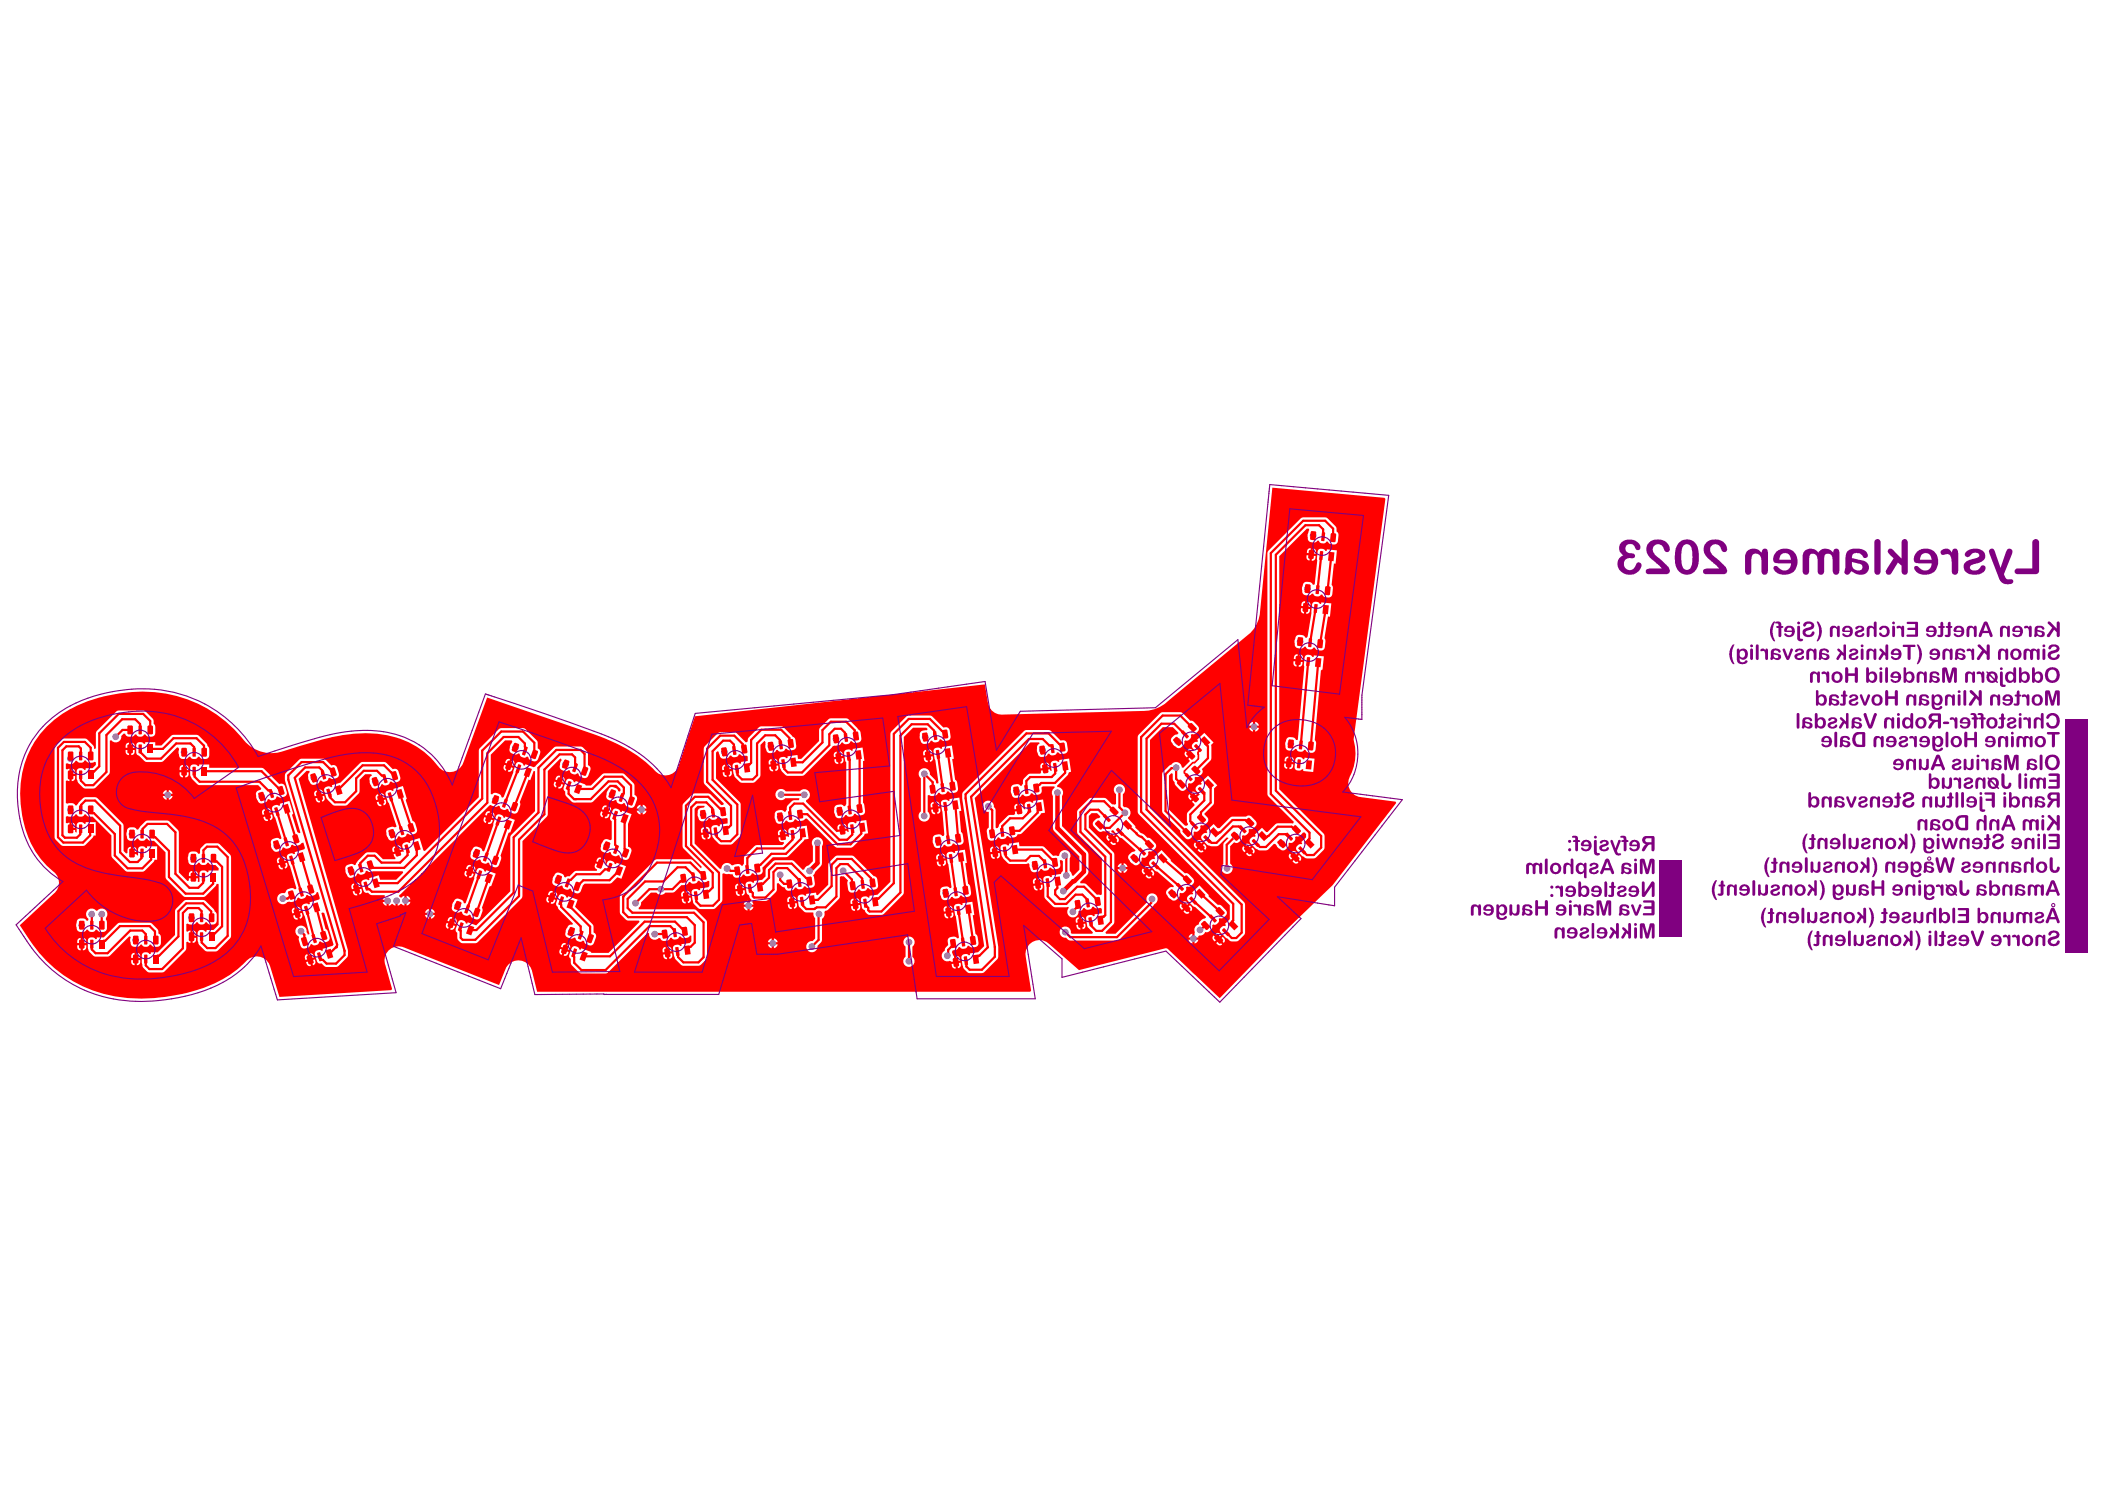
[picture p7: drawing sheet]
<svg xmlns="http://www.w3.org/2000/svg" width="297mm" height="210mm" viewBox="0 0 297 210" stroke-linecap="round" stroke-linejoin="round" font-family="sans-serif">
<path d="M6.6 102.5a17.2 17.2 0 0 1 4.3-3 23.2 23.2 0 0 1 10.9-1.9 17.7 17.7 0 0 1 6.9 2.1 15.3 15.3 0 0 1 4.3 3.1l1.1 1.2a5.1 5.1 0 0 0 5.8 2l7-2 3-.5 1.7-.1a15.7 15.7 0 0 1 4.6 .7 8 8 0 0 1 2.7 1.3 11.4 11.4 0 0 1 3 2.8 2.03 2.03 0 0 0 3.5-.7l3.3-9.1 15.5 5.3 2 .8 2.4 1.2a17.5 17.5 0 0 1 3.8 3 1.97 1.97 0 0 0 3.4-.7l2.3-7 40.9-4.5 .4 2.7a1.95 1.95 0 0 0 2.2 1.6l19.7-.5a5.1 5.1 0 0 0 3.6-1.5l11.5-9.5a4.6 4.6 0 0 0 1.4-2.7l1.7-17.8 15.9 1.4 .1 .2-4.5 34a7.4 7.4 0 0 1-.6 5.4l-.1 .2a1.97 1.97 0 0 0 1.7 2.4l4.9 .7 .1 .2-9 11.6-7 6.7-8.9 9.2-7.4-7h-.3l-12.1 3-4.3-3.7a1.97 1.97 0 0 0-2.3-.3 1.97 1.97 0 0 0-1 2.1l.8 4.8-.1 .2h-69.6l-.7-2.9a1.98 1.98 0 0 0-1.8-1.5 1.98 1.98 0 0 0-2 1.3l-.9 2.2-13.4-5.4a1.97 1.97 0 0 0-2.1 .4 1.97 1.97 0 0 0-.5 2.1l.9 3.4-.1 .2-15.8 .9-1.3-4.3a1.98 1.98 0 0 0-3.4-.6 17 17 0 0 1-8.7 4.4l-2.7 .5-1.6 .2a18.8 18.8 0 0 1-16.2-6.4l-2.7-3.9 4.7-4.4a1.97 1.97 0 0 0 0-3.2 13.5 13.5 0 0 1-4.6-9.9 13.3 13.3 0 0 1 3.7-10.5zM179 77.7l-.2 .3v34l.2 .3 3.6 3.6-.1 .3h-2.4l-1.2 1.2h-.2l-.6-.6-1 .9 .1 .2-.1 .2a.59 .59 0 0 0-.6 .2 .59 .59 0 0 0-.1 .6l.7 .8 .3 .1a1.66 1.66 0 0 0 1.4 .1l1-.9 .2 .1a1.32 1.32 0 0 0 1.2 .8 .8 .8 0 0 0 .6-.9l.2-.1a.6 .6 0 0 0 .6-.2 .6 .6 0 0 0 .1-.6l.2-.1a.77 .77 0 0 0 .9-.5l.3-.1 .2 .3v.4l-.7 .7 .2 .1-.2 .2a.59 .59 0 0 0-.6 .2 .59 .59 0 0 0 0 .7l.7 .7 .5 .4h1.4l1.3-1.4v-1.8l-.1-.3-6.3-6.3v-32.8l3.9-3.9h.3l.1 .2a1.36 1.36 0 0 0 0 1.6 .8 .8 0 0 0 1.1-.1h.2a.6 .6 0 0 0 .5 .4 .6 .6 0 0 0 .6-.3h.2a.85 .85 0 0 0 1.3 .1 1.72 1.72 0 0 0 .1-1.4l-.2-.1v-.4l-.1-.4-1.3-1.2h-3.5zM184.6 77.4l-.2 .6h.5l.1-.7zM185.3 77.4l-.1 .7h.5a.51 .51 0 0 0-.4-.7zM184.4 78.3a.51 .51 0 0 0 .4 .8l.1-.7zM185.2 78.4l-.1 .7a.51 .51 0 0 0 .5-.7zM186.1 77.5l-.2 .3-.4 4.6v.1h-.2a.82 .82 0 0 0-1-.4 .82 .82 0 0 0-.6 .8v.3a.78 .78 0 0 0 .5 .8 .78 .78 0 0 0 .9-.3l.2 .1a.6 .6 0 0 0 .5 .3 .6 .6 0 0 0 .6-.2h.2a.85 .85 0 0 0 1.3 .1 1.72 1.72 0 0 0 .1-1.4l-.1-.1 .3-3h.3l.2-1.9-1.5-.1v.2h-.2a.66 .66 0 0 0-.9-.2zM183.8 84.9l-.2 .6h.5l.1-.7zM184.5 84.8l-.1 .8h.5a.51 .51 0 0 0-.4-.8zM183.6 85.8a.51 .51 0 0 0 .4 .8l.1-.8zM184.4 85.9l-.1 .7a.51 .51 0 0 0 .6-.7zM185.3 85l-.2 .3v1.2l-.6 3.3-.1 .2h-.2a.82 .82 0 0 0-.9-.4 .82 .82 0 0 0-.6 .8v.3a.78 .78 0 0 0 .5 .8 .78 .78 0 0 0 .9-.3h.2a.6 .6 0 0 0 .5 .4 .6 .6 0 0 0 .5-.3l.2 .1a.85 .85 0 0 0 1.4 .1 1.72 1.72 0 0 0 0-1.4l.5-3.1h.3l.2-1.9-1.4-.1-.1 .2h-.2a.66 .66 0 0 0-.9-.2zM182.8 92.4l-.2 .6h.4l.1-.7zM183.4 92.3v.7l.4 .1a.51 .51 0 0 0-.4-.8zM182.5 93.3a.51 .51 0 0 0 .4 .7l.1-.7zM183.3 93.3v.8a.51 .51 0 0 0 .5-.7zM184.3 92.5l-.2 .3-.1 1 .1 .2-1 10.3v.1h-.2a.82 .82 0 0 0-.9-.4 .82 .82 0 0 0-.6 .8v.3a.78 .78 0 0 0 .4 .8 .78 .78 0 0 0 1-.3l.2 .1a.6 .6 0 0 0 .5 .3 .6 .6 0 0 0 .5-.2h.2a.85 .85 0 0 0 1.4 .1 1.73 1.73 0 0 0 0-1.4l-.1-.1 .9-9.8 .2-.1 .2-1.9-1.4-.1v.2h-.2a.66 .66 0 0 0-.9-.2zM177.1 101.8v.6h.6l-.3-.5zM176.4 102.1l-.1 .3h.5v-.6zM135.9 111.7l-.1 .3v.7l3.1 20.8-.9 .8-1.1 .2v.2l-.2 .1a.59 .59 0 0 0-.6-.2 .59 .59 0 0 0-.4 .5l.2 1.2a1.29 1.29 0 0 0 .9 1l1.9-.1 2-1.9 .2-.3v-1.5l-3.4-20.9 7.9-7.9h1.2l.1 .2a.63 .63 0 0 0-.4 .8l.1 .6a.53 .53 0 0 0 .6 .5 .72 .72 0 0 0 .9-.5h.2a.6 .6 0 0 0 .5 .3 .6 .6 0 0 0 .5-.4l.2-.1a.85 .85 0 0 0 1.4-.2 1.72 1.72 0 0 0-.3-1.4l-.2-.1-.5 .1-1.5-1.5h-3.5zM125.8 103.2l-.2 .3v20.9l-1.8 1.8-1.1 .2v.2h-.2a.59 .59 0 0 0-.6-.1 .59 .59 0 0 0-.4 .5l.2 1.1 .3 .3 .4 .5 .3 .2h1.7l.3-.2 2.8-2.8v-22.1l1.3-1.4h1.9l.2 .2-.1 .2a.73 .73 0 0 0-.8 .1 .73 .73 0 0 0-.2 .7l.1 .6a.53 .53 0 0 0 .6 .5 .72 .72 0 0 0 .8-.4h.2a.6 .6 0 0 0 .6 .2 .6 .6 0 0 0 .5-.4h.2a.85 .85 0 0 0 1.3-.2 1.73 1.73 0 0 0-.3-1.4l-.2-.1h-.5l-1.7-1.6-3.2-.1-.3 .2zM177.1 102.7v.5l.3-.1 .3-.4zM176.3 102.7l.1 .2 .4 .3v-.5zM160.7 103.6l-.2 .4 .1 10.7 12.9 13v1.9l-.6 .7 .1 .2-.1 .1a.59 .59 0 0 0-.6 .3 .59 .59 0 0 0-.1 .6l1.3 1.2a1.28 1.28 0 0 0 1.3 0l.8-.8 .1-.3v-4l-.1-.3-13.3-13.3v-9.6l1.8-1.8h1.4l.8 .8-.2 .2a.8 .8 0 0 0-.8 .5 .8 .8 0 0 0 .2 .9l.2 .2a.79 .79 0 0 0 1 .3 .79 .79 0 0 0 .4-.9l.2-.2a.6 .6 0 0 0 .6-.1 .6 .6 0 0 0 .1-.6l.2-.1a.85 .85 0 0 0 1-1 1.73 1.73 0 0 0-1.1-1l-.1 .1-1.3-1.2h-2.8zM19.4 104.8l-.2 .3v1.1a.42 .42 0 0 0 .4 .4l.9 .9h2.2l.4-.1 1.9-2h.1l.2 .2a1.27 1.27 0 0 0 .3 1.4 .8 .8 0 0 0 1.1-.3h.2a.6 .6 0 0 0 .5 .4 .6 .6 0 0 0 .5-.4h.2a.85 .85 0 0 0 1.4 0 1.73 1.73 0 0 0-.1-1.4l-.3-.4-1-1.1-.4-.1h-3.4l-1.5 1.5h-.9v-.5h-1.4v.2h-.2a.66 .66 0 0 0-.9-.1zM7.8 105.1l-.1 .4v12.8l1.1 1h3.1l1.2-1.1 .1-.3h.3v-1.9h-1.4v.2h-.2a.59 .59 0 0 0-.6-.2 .59 .59 0 0 0-.5 .4v1l-.2-.1v-.2h-.6v-.2h-.2v-.9l-.3 .1h-.2v-.9h.3a.8 .8 0 0 0 1-.3h.2a.6 .6 0 0 0 .6 .3 .6 .6 0 0 0 .5-.3h.2a.73 .73 0 0 0 1 .3l2.6 2.6 .1 3.1 2 2h2.5l1.4-1.3 .1-.3h.4v-1.9h-1.4v.2h-.2a.59 .59 0 0 0-.6-.2 .59 .59 0 0 0-.5 .4v.9l-.2-.1v-.1h-.7v-.2h-.1l-.1-.8a.44 .44 0 0 0-.4 .4v.4l-.2 .1-.4-.4v-3.5l-.1-.4-3.5-3.5-.4-.1h-1.3a1.66 1.66 0 0 0-1.1 .8l-.2 .3h-.2a.89 .89 0 0 0-1.1-.2l-.2-.1v-3.1l.2-.1 .3 .1v-1.8l-.3 .1h-.2v-.8h.2a.78 .78 0 0 0 1.1-.4h.2a.67 .67 0 0 0 1.1 0h.2a.89 .89 0 0 0 1.2 .2l.2 .1v.3l-.4 .5h-1v.2h-.2a.59 .59 0 0 0-.6-.2 .59 .59 0 0 0-.5 .4v1l.1 .3a1.74 1.74 0 0 0 1 1.1h1.4l2.2-2.1v-4.6l.2-.1a.79 .79 0 0 0 .9 .3 .79 .79 0 0 0 .5-.9l.4-.3h.2a.8 .8 0 0 0 1.3 .1h.2a.6 .6 0 0 0 .6 .3 .6 .6 0 0 0 .5-.3h.2a.85 .85 0 0 0 1.4 0 1.72 1.72 0 0 0-.1-1.4l-.3-.8-1.1-1.1h-3.8l-3 3-.1 2.3h-.2l-.2-.5-.8-.8-.3-.1h-3.2zM164.1 108.9l-.1 .3v5.4l2.5 2.6a1.73 1.73 0 0 0 .9 1.2 .85 .85 0 0 0 1-1l.2-.1a.6 .6 0 0 0 .6-.1 .6 .6 0 0 0 .1-.7l.2-.1a.85 .85 0 0 0 1-.9l-.6-.7 1.4-1.4v-2.2l.5-.4-1.3-1.4-1.1 1 .2 .1-.1 .2a.59 .59 0 0 0-.6 .2 .59 .59 0 0 0-.1 .7l.5 .5-1.1 1 .3 .3 .1 .2-1.1 1.1v1.2l.1 .4-.1 .2h-.3l-2.2-2.3v-4.8l.3-.3 .2 .1v.9l.2 .3a1.73 1.73 0 0 0 1 1.1 .85 .85 0 0 0 .9-.9l.2-.1a.6 .6 0 0 0 .6-.2 .6 .6 0 0 0 .2-.6l.1-.1a.8 .8 0 0 0 .9-1.1l1.3-1.4v-2l.3-.4-1.3-1.3-1 1 .2 .1-.2 .2a.61 .61 0 0 0-.7 .3 .61 .61 0 0 0 .3 .8l-.2 .1a.47 .47 0 0 0-.8-.1l.6 .6-.1 .1 .1 .1-.4 .5 .2 .3-.9 .9-.2-.1a.79 .79 0 0 0-.6-.7 .79 .79 0 0 0-.9 .4l-.3 .1zM99.4 105.3l-.1 .3v4.9l2.8 2.8v.2l-.3 .1-1.7-1.6-2-.1-.4 .2-1.4 1.4v6l2.7 2.7v.3l-1.2-1.2-.4-.1h-4.9l-5 5.1v2.4l.1 .3 .9 .8 1.7 .1v.1l-4.3 4.4h-2.4l-.2-.1-1.3-.5-.1 .2-.2-.1a.59 .59 0 0 0-.4-.4 .59 .59 0 0 0-.6 .2l-.4 1.2 .2 .3 .1 .8 1.1 1.2 .3 .1h3.5l.3-.1 5.6-5.6 .2 .1v.2a.82 .82 0 0 0 .6 .7 .82 .82 0 0 0 .8-.3l.2 .2a.85 .85 0 0 0 1.4-.2h.2a.61 .61 0 0 0 1-.2h.2a.85 .85 0 0 0 1.4-.1h.2v.8l-.3 .2-1.1 .2v.2l-.2 .1-.4-.2a.52 .52 0 0 0-.6 .5l.2 1.4 1 1h2.4l.3-.1 .7-.7 .2-.4v-4.9l-.2-.3-1.3-1.4-.4-.1h-7.8v-.2a.77 .77 0 0 0 .4-.8l1.3-1.4h.8a.78 .78 0 0 0 1.3 0h1.2l1.1-1h.2a.72 .72 0 0 0 .8-.5h.2a.61 .61 0 0 0 1.1-.1l.2-.1a.89 .89 0 0 0 1.2 0l.2 .1v.7l-.2 .2-1.1 .1v.2l-.2 .1a.59 .59 0 0 0-.6-.2 .59 .59 0 0 0-.4 .5l.2 1.5a1.62 1.62 0 0 0 1 .8h2l1-.9 .1-.4v-3.6l.2-.1 .3 .1h.5l.5 .1a.78 .78 0 0 0 .7 .4 .78 .78 0 0 0 .7-.4h.2a.61 .61 0 0 0 1.1-.2h.2a.77 .77 0 0 0 1 .1 .77 .77 0 0 0 .3-.9l1.5-1.5h2l2.3-2.3 .1-.2 .6-.1-.3-1.8-1.4 .2 .1 .2h-.2a.59 .59 0 0 0-.7-.1 .59 .59 0 0 0-.4 .5l.1 .8-.2-.1-1.3 .1a.53 .53 0 0 0 .8 .7l.1 .1-.3 .3h-3.8l-1.5 1.5-.1 .3v.8l-.2 .3h-.2a.89 .89 0 0 0-1.1 0l-.3-.1a.79 .79 0 0 0-.9-.2 .79 .79 0 0 0-.5 .7l-.2 .1-3.6-3.6v-4.9l.4-.4h1l-.1 .2a.69 .69 0 0 0-.9 .8l.2 .7a.78 .78 0 0 0 .7 .5 .78 .78 0 0 0 .7-.5h.2a.61 .61 0 0 0 1-.2h.2a.75 .75 0 0 0 1.1 .2l.2 .1v.7l-1.1 .1v.2l-.2 .1a.59 .59 0 0 0-.6-.2 .59 .59 0 0 0-.4 .5l.2 1.2 1 1h1.6l1.3-1.2v-4.6l-3.5-3.5v-3.6l.2-.2 .2 .1 .2 .5a.78 .78 0 0 0 .7 .4 .78 .78 0 0 0 .7-.4h.2a.61 .61 0 0 0 1-.2h.2a.69 .69 0 0 0 .9 .2l.2 .1v.6l-.9 .2v.2h-.2l-.4-.1a.52 .52 0 0 0-.6 .5l.2 1.2a1.72 1.72 0 0 0 .9 1.1h1.9a1.66 1.66 0 0 0 .9-1.1v-4.2l.6-.6 .1 .2v.2a1.37 1.37 0 0 0 .5 1.3 .8 .8 0 0 0 1-.4h.3a.61 .61 0 0 0 1-.2h.2a.78 .78 0 0 0 .8 .2 .78 .78 0 0 0 .6-.6l-.2-1-1.8-1.7h-3l-.3 .1-1.4 1.4-.2 .6-.2 .1-1.5-1.4h-2.2l-.3 .1zM110 107l-.1 .3 .2 1 .1 .3a1.57 1.57 0 0 0 .8 .8h2.4l4.1-4.1 .2-.1a.8 .8 0 0 0 1-.4l.2-.1a.6 .6 0 0 0 .6 .3 .6 .6 0 0 0 .5-.4h.2a.85 .85 0 0 0 1.3-.2 1.72 1.72 0 0 0-.3-1.4l-1.6-1.6h-2.5l-1.5 1.4v1.7l-2.5 2.6h-.5l-.1-.6-1.4 .2 .1 .2-.2 .1a.66 .66 0 0 0-1 0zM18.5 104.8v.7h.5a.51 .51 0 0 0-.5-.7zM17.9 104.9l-.2 .6h.5v-.7zM131.8 105.7l-.1 .3 .7 4.5h-.2l-.1-.1-.1-.4-.8-.7a.8 .8 0 0 0-1.1-.9 .8 .8 0 0 0-.2 1.4v4.7a.8 .8 0 0 0-.1 1.1 .8 .8 0 0 0 1.2 .1 .8 .8 0 0 0-.1-1.2v-2.3l.2-.1a.86 .86 0 0 0 1.3-.3h.2a.6 .6 0 0 0 .6 .3 .6 .6 0 0 0 .4-.4l.2-.1a.85 .85 0 0 0 1.4-.2 1.72 1.72 0 0 0-.3-1.4h-.1l-.4-2.9 .2-.1-.3-1.8-1.4 .2v.2h-.1a.66 .66 0 0 0-1 .1zM119.2 105.9l-.1 .3 .2 1.1 .1 .2v6l-.1 .2h-.2a.79 .79 0 0 0-.9-.2 .79 .79 0 0 0-.5 .8l.1 .6a.53 .53 0 0 0 .6 .5 .72 .72 0 0 0 .9-.4h.2a.6 .6 0 0 0 .5 .2 .6 .6 0 0 0 .5-.4h.2a.85 .85 0 0 0 1.4-.2 1.77 1.77 0 0 0-.3-1.4v-5.9h.2l-.3-1.8-1.4 .1v.2l-.2 .1a.66 .66 0 0 0-.9 0zM131 105.7l.1 .7h.5a.51 .51 0 0 0-.6-.7zM18.5 105.8l.1 .7a.51 .51 0 0 0 .4-.7zM17.7 105.8a.51 .51 0 0 0 .5 .7v-.7zM130.3 106v.6l.5-.1-.1-.7zM118.4 106l.1 .7 .4-.1a.51 .51 0 0 0-.5-.6zM117.7 106.2v.6l.5-.1-.1-.7zM167.3 106a.51 .51 0 0 0 .2 .8l.3-.3zM40.3 109a1.26 1.26 0 0 0-.1 1l2.2 7.5h-.2l-.2-.1-.8-2.4 .2-.2-.6-1.8-1.3 .4v.2l-.1 .1a.59 .59 0 0 0-.7-.1 .59 .59 0 0 0-.3 .6l1.3 4v.1l-.2 .1a.85 .85 0 0 0-1.3 .4v.2a.96 .96 0 0 0 .9 1.1 .72 .72 0 0 0 .8-.5l.2-.1a.6 .6 0 0 0 .6 .2 .6 .6 0 0 0 .4-.5h.2a.89 .89 0 0 0 1.2-.2l.3-.1 .2 .7-.1 .2-1.3 .4v.2l-.1 .1a.59 .59 0 0 0-.7-.1 .59 .59 0 0 0-.3 .6l1.3 4.3v.1l-.2 .1a.84 .84 0 0 0-1.3 .4l-.2 .1a.81 .81 0 0 0-.9 1.1 .81 .81 0 0 0 1.4 .1h.2a1 1 0 0 0 1.2-.5l.2-.1a.6 .6 0 0 0 .6 .2 .6 .6 0 0 0 .4-.5l.2-.1a.85 .85 0 0 0 1.3-.3l.2-.1 .2 .9-.1 .2-1.3 .4v.2l-.1 .1a.59 .59 0 0 0-.7-.1 .59 .59 0 0 0-.3 .6l1.1 3.7h-.3l-.1-.3a.8 .8 0 0 0-.6-.9 .8 .8 0 0 0-1 .5 .8 .8 0 0 0 .5 1 2.05 2.05 0 0 0 .2 1.3 .78 .78 0 0 0 .8 .4 .78 .78 0 0 0 .6-.6h.2a.6 .6 0 0 0 .6 .1 .6 .6 0 0 0 .4-.4l.2-.1a.85 .85 0 0 0 1.3-.4 1.72 1.72 0 0 0-.5-1.3l-.7-2.3 .2-.1 .3 .1 1.3 4.4-.2 .2-1.4 .5 .1 .1-.2 .1a.59 .59 0 0 0-.6 0 .59 .59 0 0 0-.4 .5l.3 1a.45 .45 0 0 0 .7 .3l.5 .5h1.7l1.4-1.3 .1-.4v-.5l-7-24.3 1.2-1.2h.4v.2a.51 .51 0 0 0-.2 .7l.1 .6a.78 .78 0 0 0 .8 .5 .78 .78 0 0 0 .7-.6h.2a.6 .6 0 0 0 .6 .1 .6 .6 0 0 0 .4-.4l.2-.1a.85 .85 0 0 0 1.3-.4 1.72 1.72 0 0 0-.5-1.3h-.5l-1-.9-3.2-.1-.4 .2zM48.9 122.1a1.24 1.24 0 0 0 .5 1.7 .8 .8 0 0 0 1-.5l.2-.1a.6 .6 0 0 0 .6 .2 .6 .6 0 0 0 .4-.5l.2-.1a.68 .68 0 0 0 .9 .1h4.1l.1 .2-1 1h-2.3l-.2-.6-1.3 .4v.2l-.1 .1a.59 .59 0 0 0-.7-.1 .59 .59 0 0 0-.3 .6l.3 .9a.45 .45 0 0 0 .6 .3l.6 .4h1.8v.2l-.3 .4h.7v.2h.2v.7l.4-.3 .5 .3v-.7h.3v.7l.5-.3 .5 .3v-1.4l-.5 .2-.3-.1v-.3l12.9-12.7a.8 .8 0 0 0 1.1 .2h.2a.6 .6 0 0 0 .4 .5 .6 .6 0 0 0 .6-.1l.2 .1a.85 .85 0 0 0 1.3 .4 1.73 1.73 0 0 0 .4-1.4l1.2-3.2 .2 .1 .5-1.3h.2v5.6l-3.5 3.5v7.8l-4.8 4.8-1.2-.4-.1 .2h-.2a.59 .59 0 0 0-.4-.5 .59 .59 0 0 0-.6 .3l-.4 .9a.43 .43 0 0 0 .2 .6v.7a.97 .97 0 0 0 .8 .8h1.8l.3-.2 6.3-6.3v-8l3.6-3.5v-6.3l1.7-1.8 .3 .2-.3 .5v.2a.54 .54 0 0 0 .3 .7 .72 .72 0 0 0 .9 0l.2 .1a.6 .6 0 0 0 .4 .5 .6 .6 0 0 0 .6-.1h.2a.85 .85 0 0 0 1.3 .5 1.72 1.72 0 0 0 .4-1.4l-.3-.3v-1.5a1.59 1.59 0 0 0-.9-1.1h-3.8l-2.8 2.8-.2 .1-1.2-.4v.2h-.2a.59 .59 0 0 0-.5-.5 .59 .59 0 0 0-.6 .3l-1.7 4.6-.1 .1h-.2a.82 .82 0 0 0-1.3-.4l-.2-.1v-5.5l2-2.1h.9l.1 .2a1.34 1.34 0 0 0-.3 1.6 .8 .8 0 0 0 1.2 .1h.1a.6 .6 0 0 0 .4 .5 .6 .6 0 0 0 .7-.1l.1 .1a.85 .85 0 0 0 1.3 .4 1.72 1.72 0 0 0 .4-1.3l-.3-.3v-.8l-.2-.4-1.7-1.7h-3.3l-.3 .2-2.8 2.8v6.8l-7.6 7.6-.2-.1-.6-1.8-1.3 .4v.2l-.2 .1a.59 .59 0 0 0-.6 0 .59 .59 0 0 0-.3 .5l.2 .8-.2-.1-1.3 .4 .3 .5v.2h-1.8l-1-.9-1.1-.1-.3 .2-1.1 1-.3 .6h-.2a.79 .79 0 0 0-1.1 .1zM181.4 106.8l-.1 .6h.4l.1-.7zM131.1 106.8l.2 .7a.51 .51 0 0 0 .3-.8zM142.7 110.9a1.33 1.33 0 0 0 .5 1.6 .8 .8 0 0 0 1-.4h.2a.61 .61 0 0 0 1.1-.2h.2a.77 .77 0 0 0 .9 .1 .77 .77 0 0 0 .3-.9l.2-.2h1.7v.2a.78 .78 0 0 0-.2 1.2v4.8l3.7 3.7v1.9l-.8 .9-.2-.1-.2-.5-.2-.1v-1.8l.1-.2a.8 .8 0 0 0-.6-1 .8 .8 0 0 0-.9 .8l-.2 .1-.7-.1-1.2-1.2-.4-.1h-3.1l-.1-.6-1.4 .2v.2l-.2 .1a.59 .59 0 0 0-.6-.2 .59 .59 0 0 0-.4 .5l.1 1 .2 .4a1.65 1.65 0 0 0 1 .9h2.3l.3-.1 .2 .1 .1 .7a.78 .78 0 0 0 .7 .5 .78 .78 0 0 0 .7-.5h.2a.61 .61 0 0 0 1.1-.2h.2a.78 .78 0 0 0 .8 .2 .78 .78 0 0 0 .5-.6l-.1-.6 .2-.1 .3 .1v1.5l-.3 .4-1.3 .2v.2h-.2l-.4-.1a.52 .52 0 0 0-.6 .5l.2 1v1.4l.1 .3 1.2 1.2h1.8l.2-.1 .1 .2a.79 .79 0 0 0 .3 1.3 .79 .79 0 0 0 1.1-.9 .63 .63 0 0 0 .7-.4h.2a.61 .61 0 0 0 1-.2h.2a.73 .73 0 0 0 1 .2l.2 .1v.6l-1 .2v.2l-.2 .1a.59 .59 0 0 0-.6-.2 .59 .59 0 0 0-.4 .5l.2 1.2 .7 .7-.1 .2h-2.9l-.1-.1v-.3a.8 .8 0 0 0-.9-.6 .8 .8 0 0 0-.7 .9 .8 .8 0 0 0 .9 .7l.3 .2 .3 .2 6.8-.1 5.1-5a.8 .8 0 0 0 .4-1.1 .8 .8 0 0 0-1.1-.4 .8 .8 0 0 0-.3 1.1l-4.5 4.5h-1.3l-.1-.2 1.1-1.1 .1-.3v-9.5l-.1-.4-3.5-3.5v-1.6l.4-.4h.8l.4 .5-.1 .2a.79 .79 0 0 0-.8 1.2l.8 .7 .2 .1 .3-.2 1 .1-.1 .3 .5 .5 .4-.3-.5-.4-.1-.2 .2-.1 .2 .1 .8 .9 .3 .1 1.9 1.7-.2 .2a.8 .8 0 0 0-.8 .5 .8 .8 0 0 0 .3 1l.3 .2a.54 .54 0 0 0 .9 .1 .72 .72 0 0 0 .4-.8l.2-.1a.61 .61 0 0 0 .7-.8l.1-.1a.78 .78 0 0 0 .8-.3 .78 .78 0 0 0 .1-.8l-.6-.7-.5-.1-.4-.4-.7-.4-.6-.6v-.2l-1-1.2v-.1a.8 .8 0 0 0 .3-.9 .8 .8 0 0 0-.9-.5l-.2-.2v-1.7a.8 .8 0 0 0 .2-1.1 .8 .8 0 0 0-1.2 0 .8 .8 0 0 0 .1 1.1v1.4l-.2 .1h-.4l-.9-.9-2-.1-.3 .2-1.6 1.5-.1 .4v2.9l3.5 3.6v5.1l-.2 .1-.5-.1-1.5-1.5-.3-.1h-.5l-.1-.2 1.1-1.2v-2.9l-3.6-3.8v-4.2a.79 .79 0 0 0 0-.9 .79 .79 0 0 0-.7-.4v-.2l1.4-1.4 .2-.4 .3-.1-.2-1.9-1.4 .2v.2l-.2 .1a.59 .59 0 0 0-.6-.2 .59 .59 0 0 0-.4 .5l.1 1-.2-.1v-.2l-1.3 .2v.2l-.1 .2h-1.4a1.33 1.33 0 0 0-1.1 1.5l-.1 .2-.2 .1-.1-.2a1.02 1.02 0 0 0-1.2 .2zM45.9 111.1l-.2 .5 .3 .9 .9 1 .4 .2 1.6-.1 1.8-1.8v-1.8l.8-.8h.9l.1 .2a.53 .53 0 0 0-.3 .7l.1 .6a.78 .78 0 0 0 .8 .6 .78 .78 0 0 0 .7-.6l.2-.1a.6 .6 0 0 0 .6 .2 .6 .6 0 0 0 .4-.5l.2-.1a.85 .85 0 0 0 1.3-.4 1.73 1.73 0 0 0-.5-1.3h-.6l-.9-.9-.3-.1h-3.2l-2.9 2.9-1.3 .4 .1 .2-.2 .1a.6 .6 0 0 0-.8 0zM182.1 106.8l-.1 .7h.5a.51 .51 0 0 0-.4-.7zM130.3 106.9a.51 .51 0 0 0 .6 .6l-.1-.7zM118.5 107l.2 .7a.51 .51 0 0 0 .3-.8zM109.2 107l.1 .7h.5a.51 .51 0 0 0-.6-.7zM71.5 107.2l-.2 .4 .4 .2 .3-.7-.2-.1zM117.7 107.1a.51 .51 0 0 0 .6 .7l-.1-.7zM108.5 107.3v.6l.5-.1-.1-.7zM72.3 107.2l-.3 .7 .5 .1a.51 .51 0 0 0-.2-.8zM147.5 107.6l.1 .7 .5-.1a.51 .51 0 0 0-.6-.6zM146.9 107.8l-.1 .6 .5-.1-.1-.7zM181.2 107.7a.51 .51 0 0 0 .4 .8l.1-.8zM182 107.8v.7a.51 .51 0 0 0 .5-.7zM102.6 107.8l.1 .7h.5a.51 .51 0 0 0-.6-.7zM26.1 107.9v.7h.5a.51 .51 0 0 0-.5-.7zM25.5 108l-.2 .6h.5v-.7zM102 108l-.1 .6h.5l-.1-.7zM71.2 107.9a.51 .51 0 0 0 .2 .8l.2-.6zM109.3 108.1l.2 .7a.51 .51 0 0 0 .3-.8zM108.5 108.2a.51 .51 0 0 0 .6 .6l-.1-.7zM71.9 108.2l-.2 .7a.51 .51 0 0 0 .7-.6zM182.9 106.9l-.1 .3-.1 1a.59 .59 0 0 0 .4 .5 .59 .59 0 0 0 .6-.2l.2 .1v.2l1.4 .1 .2-1.9-1.4-.1v.2h-.2a.66 .66 0 0 0-1-.2zM80 110l-.5 1.1a.43 .43 0 0 0 .3 .5l.1 .7 .9 .9h.5h2.2l2.6-2.5h.9l.6 .6v.3l-.2 .1-.2-.1a.78 .78 0 0 0-.7-.6 .78 .78 0 0 0-.8 .6l-.1 .5a.54 .54 0 0 0 .3 .7 .72 .72 0 0 0 .9 0l.2 .1a.6 .6 0 0 0 .4 .5 .6 .6 0 0 0 .6-.1h.2a.85 .85 0 0 0 1.3 .5 1.72 1.72 0 0 0 .4-1.4l-.4-.3v-1.5l-1.5-1.5h-2.9l-1.7 1.7h-.7l-.1-.2-1.4-.4v.2l-.2-.1a.63 .63 0 0 0-1-.3zM10.1 108.4v.8h.5a.51 .51 0 0 0-.5-.8zM102.8 108.8l.1 .7a.51 .51 0 0 0 .3-.7zM102 109a.51 .51 0 0 0 .5 .6l-.1-.7zM26.1 108.9l.1 .8a.51 .51 0 0 0 .4-.8zM25.3 108.9a.51 .51 0 0 0 .5 .8v-.8zM78.5 109.6l-.1 .4 .4 .1 .3-.7h-.2zM10.1 109.5l.1 .7a.51 .51 0 0 0 .4-.7zM79.4 109.6l-.3 .6 .5 .2a.51 .51 0 0 0-.2-.8zM78.3 110.3a.51 .51 0 0 0 .2 .8l.2-.7zM79 110.5l-.2 .7a.51 .51 0 0 0 .7-.5zM54.6 111.6l-.2 .5 1.6 4.5-.3 .1a.77 .77 0 0 0-.8 0 .77 .77 0 0 0-.4 .8l.2 .6a.78 .78 0 0 0 .7 .5 .78 .78 0 0 0 .8-.6h.1a.6 .6 0 0 0 .7 .1 .6 .6 0 0 0 .4-.5h.2a.85 .85 0 0 0 1.3-.4 1.72 1.72 0 0 0-.6-1.4h-.1l-.9-2.9 .1-.2-.5-1.8-1.4 .4 .1 .2-.2 .1a.6 .6 0 0 0-.8 0zM23.8 111.4v.6h.6l-.1-.3zM23.1 111.7l-.1 .3h.5v-.6zM45 111.4l.2 .7 .4-.1a.51 .51 0 0 0-.6-.6zM168.1 111.8l.5 .5 .3-.3a.51 .51 0 0 0-.8-.2zM44.5 111.6a.56 .56 0 0 0-.1 .7l.5-.1-.2-.7zM27 108l-.2 .3 .1 1.2 .2 .4 .9 .8 8.4 .1 .5 .4-.1 .2a.61 .61 0 0 0-.6 .8l.1 .6a.78 .78 0 0 0 .7 .6 .78 .78 0 0 0 .8-.6l.2-.1a.6 .6 0 0 0 .6 .2 .6 .6 0 0 0 .4-.5l.2-.1a.85 .85 0 0 0 1.3-.4 1.72 1.72 0 0 0-.5-1.3h-.6l-2.3-2.3h-7.6v-.5h-1.4v.2l-.2 .1a.66 .66 0 0 0-.9-.1zM53.6 111.9l.2 .7 .5-.1a.51 .51 0 0 0-.7-.6zM23.8 112.3v.5l.5-.3 .1-.2zM23 112.3l.1 .2 .4 .3v-.5zM53.1 112.1a.56 .56 0 0 0 0 .8l.4-.2-.2-.7zM167.8 112a.51 .51 0 0 0 .2 .9l.3-.4zM132.9 113l-.1 .3 .2 1.2 .3 3.2-.1 .2h-.2a.79 .79 0 0 0-.9-.2 .79 .79 0 0 0-.5 .8l.1 .6a.53 .53 0 0 0 .6 .5 .72 .72 0 0 0 .9-.4h.2a.6 .6 0 0 0 .5 .2 .6 .6 0 0 0 .5-.4h.2a.85 .85 0 0 0 1.4-.2 1.73 1.73 0 0 0-.4-1.4l-.2-3h.2l-.2-1.9-1.4 .2v.2l-.2 .1a.66 .66 0 0 0-.9 0zM45.3 112.4l.2 .7a.51 .51 0 0 0 .2-.8zM44.5 112.6a.51 .51 0 0 0 .7 .6l-.2-.7zM138.8 113.3a.79 .79 0 0 0 0 .8 .79 .79 0 0 0 .7 .4v2.3l-.2 .1a1.72 1.72 0 0 0 .1 1.4 .85 .85 0 0 0 1.4-.2h.2a.6 .6 0 0 0 .6 .3 .6 .6 0 0 0 .4-.4l.2-.1a.83 .83 0 0 0 1.4-.2l.6-.2 2.6-2.5 .1-.3 .6-.1-.3-1.8-1.4 .2v.2h-.2a.59 .59 0 0 0-.6-.1 .59 .59 0 0 0-.4 .5l.1 .6-.3-.1v-.4a.44 .44 0 0 0-.6-.4l.2 .9h-.2v.2l-.6 .1 .1 .3-.2 .2h-.6l-.3 .1-1.1 1.1-.2 .4-.2 .2-.2-.1v-2.4l-.3-.5a.8 .8 0 0 0-.5-.8 .8 .8 0 0 0-.9 .3zM53.9 112.9l.3 .7a.51 .51 0 0 0 .2-.8zM53.2 113.2a.51 .51 0 0 0 .6 .5l-.2-.7zM132 113.1l.1 .7 .5-.1a.51 .51 0 0 0-.6-.6zM131.4 113.3l-.1 .6 .5-.1-.1-.7zM90.7 113.5v.6h.5l-.1-.3zM90.1 113.6l-.3 .5h.6v-.6zM143.2 113.6v.6l.4-.1-.1-.7zM85.1 113.7l-.2 .5 .5 .1 .2-.7h-.2zM109.5 111.6a.8 .8 0 0 0 .2 1.1 .8 .8 0 0 0 1.1-.1h2v.1l-.1 .2h-.6a1.62 1.62 0 0 0-1 .9l-.1 .4-.1 .3h-.2a.79 .79 0 0 0-.9-.2 .79 .79 0 0 0-.5 .8l.1 .6a.53 .53 0 0 0 .6 .5 .72 .72 0 0 0 .9-.4l.2-.1a.6 .6 0 0 0 .5 .3 .6 .6 0 0 0 .5-.4h.2a.87 .87 0 0 0 1.3-.1h.2l4 3.9 .4 .2 2-.1 1.7-1.6 .1-.3h.5l-.3-1.9-1.4 .2 .1 .2h-.2a.59 .59 0 0 0-.7-.1 .59 .59 0 0 0-.4 .5l.1 .9-.2-.1v-.1l-1.4 .2-4.4-4.3 .1-.2a.8 .8 0 0 0 .3-1.2 .8 .8 0 0 0-1.2-.1h-2a.8 .8 0 0 0-1.4 0zM85.9 113.8l-.2 .6 .4 .2a.51 .51 0 0 0-.2-.8zM37.6 114l.2 .7 .5-.1a.51 .51 0 0 0-.7-.6zM132.2 114.1l.1 .7a.51 .51 0 0 0 .4-.8zM131.4 114.2a.51 .51 0 0 0 .6 .7l-.1-.8zM90.7 114.4v.5l.4-.3 .1-.2zM89.8 114.4l.1 .2 .5 .3v-.5zM37.1 114.2a.56 .56 0 0 0 0 .8l.4-.2-.2-.7zM68.6 114.6l-.1 .4 .4 .1 .2-.6-.2-.1zM169.6 117.8a.44 .44 0 0 0 0 .6l.7 .7 .4 .2a1.52 1.52 0 0 0 1.1 0l1.3-1.2 .2 .1-.5 .6-.2 .4v2.7a.8 .8 0 0 0 0 1.2 .8 .8 0 0 0 1.2-.1 .8 .8 0 0 0-.2-1.2v-2.4l.6-.6a.79 .79 0 0 0 1.1-.9l.1-.1a.6 .6 0 0 0 .6-.1 .6 .6 0 0 0 .2-.6l.1-.2a.85 .85 0 0 0 1-.9 1.73 1.73 0 0 0-1.1-1l-.4 .2h-2.1l-1.6 1.6h-.3l-.5-.6-1.1 1 .2 .2-.2 .1a.53 .53 0 0 0-.6 .3zM84.8 114.4a.51 .51 0 0 0 .2 .9l.3-.7zM69.4 114.6l-.2 .6 .5 .2a.51 .51 0 0 0-.3-.8zM85.6 114.7l-.2 .7a.51 .51 0 0 0 .6-.5zM37.9 115l.3 .7a.51 .51 0 0 0 .2-.8zM37.2 115.3a.51 .51 0 0 0 .6 .5l-.2-.7zM68.3 115.3a.51 .51 0 0 0 .3 .8l.2-.7zM69.1 115.5l-.2 .7a.51 .51 0 0 0 .6-.5zM10.1 116v.8h.5a.51 .51 0 0 0-.5-.8zM118.9 116.2l.1 .7h.5a.51 .51 0 0 0-.6-.7zM18.1 116.9a1.33 1.33 0 0 0 .1 1.7 .8 .8 0 0 0 1.1-.3h.2a.6 .6 0 0 0 .5 .3 .6 .6 0 0 0 .6-.3h.2a.73 .73 0 0 0 .9 .3l1.7 1.6v3.7l2.6 2.6h2.9l1.5-1.5 .2-.3h.2l.1 5.8-.8 .7h-.9v.2h-.2a.59 .59 0 0 0-.6-.2 .59 .59 0 0 0-.5 .4v1l.1 .5 .9 1 .3 .1h1.4l1.9-1.8 .1-.4v-11.3l-1.8-1.7h-1.6a1.27 1.27 0 0 0-1 1.3v.1h-.2a.81 .81 0 0 0-.9-.3 .81 .81 0 0 0-.6 .8l.1 .5a.54 .54 0 0 0 .5 .6 .72 .72 0 0 0 .9-.3h.2a.6 .6 0 0 0 .5 .3 .6 .6 0 0 0 .5-.3h.2a.73 .73 0 0 0 1 .3l.5 .5-.1 .3h-1.4v.2h-.2a.59 .59 0 0 0-.6-.2 .59 .59 0 0 0-.5 .4l.1 1.1-.1 .1-.2-.1v-.4h-1.2v.3l-.2 .1-1.3-1.2v-5.7l-.1-.3-1.2-1.2-.3-.2-3 .1-.8 .8-.3 .4h-.2a.89 .89 0 0 0-1.2-.1zM118.3 116.4l-.1 .6h.5l-.1-.7zM99.6 116.7l.1 .7 .5-.1a.51 .51 0 0 0-.6-.6zM70.1 115l-1.8 5v.1l-.2-.1a.8 .8 0 0 0-.8-.6 .8 .8 0 0 0-.7 .6l-.2 .5a.54 .54 0 0 0 .3 .7 .72 .72 0 0 0 .9 0l.2 .1a.6 .6 0 0 0 .4 .5 .6 .6 0 0 0 .6-.1h.2a.85 .85 0 0 0 1.3 .5 1.72 1.72 0 0 0 .4-1.4l-.1-.1 1.2-3.2 .2-.1 .7-1.7-1.4-.5-.1 .2-.2-.1a.63 .63 0 0 0-.9-.3zM99 116.9l-.1 .6 .5-.1-.1-.7zM110.5 117l.1 .7 .5-.1a.51 .51 0 0 0-.6-.6zM109.9 117.2l-.1 .6h.5l-.1-.8zM99.8 117.7l.1 .7a.51 .51 0 0 0 .3-.8zM99 117.8a.51 .51 0 0 0 .6 .6l-.1-.7zM86.5 114.2l-.4 1.1a.43 .43 0 0 0 .2 .5v2.6l-.2 .1a.72 .72 0 0 0-1.2 .4l-.1 .5a.54 .54 0 0 0 .3 .8 .72 .72 0 0 0 .9 0h.2a.6 .6 0 0 0 .4 .5 .6 .6 0 0 0 .6-.1l.2 .1a.85 .85 0 0 0 1.3 .4 1.73 1.73 0 0 0 .4-1.3l-.5-.4v-3.2l.5-1.4-1.3-.4-.1 .2-.2-.1a.63 .63 0 0 0-1-.3zM156.3 117.8a.51 .51 0 0 0 .1 .8l.4-.3zM157.2 118.3l.6 .5a.51 .51 0 0 0-.2-.8zM168.9 118.6l.5 .5 .3-.3a.51 .51 0 0 0-.8-.2zM156.7 118.9a.51 .51 0 0 0 .8 .2l-.5-.6zM175.7 119.1l.5 .6 .3-.4a.51 .51 0 0 0-.8-.2zM168.6 118.9a.51 .51 0 0 0 .2 .8l.3-.3zM169.6 119.4l.5 .5a.51 .51 0 0 0-.2-.9zM56 119.3l.2 .7 .5-.2a.51 .51 0 0 0-.7-.5zM140.4 119.4l.1 .7 .5-.1a.51 .51 0 0 0-.6-.6zM18.8 119.5v.7h.5a.51 .51 0 0 0-.5-.7zM55.5 119.5a.56 .56 0 0 0-.1 .7l.5-.1-.2-.7zM139.8 119.6v.6l.4-.1-.1-.7zM175.4 119.4a.51 .51 0 0 0 .2 .8l.3-.3zM169 119.9a.51 .51 0 0 0 .8 .2l-.5-.5zM133.6 120.4v.3l.7 4.4-.1 .2h-.2a.79 .79 0 0 0-.9-.2 .79 .79 0 0 0-.4 .8l.1 .6a.53 .53 0 0 0 .6 .5 .72 .72 0 0 0 .8-.5h.2a.6 .6 0 0 0 .6 .3 .6 .6 0 0 0 .5-.4l.2-.1a.85 .85 0 0 0 1.3-.2 1.72 1.72 0 0 0-.3-1.4h-.1l-.4-2.9 .2-.1-.2-1.8-1.4 .2v.2h-.2a.66 .66 0 0 0-1 .1zM176.4 119.9l.5 .5a.51 .51 0 0 0-.2-.8zM182.2 120.2l.5 .5 .4-.3a.51 .51 0 0 0-.9-.2zM175.8 120.4a.51 .51 0 0 0 .9 .2l-.5-.5zM140.6 120.4l.1 .7a.51 .51 0 0 0 .4-.8zM132.8 120.4l.1 .7h.5a.51 .51 0 0 0-.6-.7zM139.8 120.5a.51 .51 0 0 0 .6 .7l-.1-.8zM162.3 121.5a.44 .44 0 0 0 0 .6l.7 .7 .3 .1 2.4 2.1-.1 .2a.81 .81 0 0 0-.9 .4 .81 .81 0 0 0 .1 .9l.3 .3a.79 .79 0 0 0 .9 .2 .79 .79 0 0 0 .4-.9l.2-.2a.6 .6 0 0 0 .6-.1 .6 .6 0 0 0 .1-.6l.2-.1a.85 .85 0 0 0 1-1 1.73 1.73 0 0 0-1.1-.9h-.2l-2-1.7v-.2l-1.3-1.4-1 1 .1 .1-.1 .2a.53 .53 0 0 0-.6 .3zM132.2 120.6l-.1 .6h.5l-.1-.7zM182 120.4a.51 .51 0 0 0 .2 .9l.3-.4zM183 120.9l.5 .5a.51 .51 0 0 0-.2-.8zM39.7 120.9l.2 .6 .5-.1a.51 .51 0 0 0-.7-.5zM84.3 121.1l-.2 .4 .5 .2 .2-.7h-.2zM39.2 121a.56 .56 0 0 0 0 .8l.4-.2-.2-.7zM182.4 121.5a.51 .51 0 0 0 .8 .2l-.5-.5zM78.4 123.2a1.36 1.36 0 0 0-.3 1.6 .8 .8 0 0 0 1.1 .1l.2 .1a.6 .6 0 0 0 .4 .5 .6 .6 0 0 0 .6-.2l.2 .1a.85 .85 0 0 0 1.3 .5l.3-1 .3-.2h3.5l.3-.2 .8-.7 .6 .2 .6-1.8-1.3-.5-.1 .2h-.2a.6 .6 0 0 0-.6-.5 .6 .6 0 0 0-.6 .6l-.1-.2v-.1a.44 .44 0 0 0-.3-.6l-.3 .8h-.1l-.1 .1-.6-.2a.51 .51 0 0 0 .3 .8l-.1 .2-3 .1-.9 .7h-.3l-.2 .2-.2-.1a.85 .85 0 0 0-1.2-.5zM133 121.4l.1 .7a.51 .51 0 0 0 .3-.7zM132.2 121.6a.51 .51 0 0 0 .6 .6l-.1-.7zM158.6 121.8v.5h.5l-.3-.4zM157.8 122.1l-.1 .2h.5v-.5zM40 121.8l.3 .7a.51 .51 0 0 0 .2-.8zM39.3 122.1a.51 .51 0 0 0 .6 .5l-.2-.7zM105.3 124.5l-.1 .4 .1 1 .2 .3a.35 .35 0 0 1 .3 .4l.3 .4-.2 .1h-.1v.5h.5l-.2-.3 .1-.2h1.8l.4-.1 1.2-1.3v-1.1h.2l.5 .4 .5 .2a.78 .78 0 0 0 .7 .5 .78 .78 0 0 0 .7-.5h.2a.6 .6 0 0 0 .5 .2 .6 .6 0 0 0 .5-.4h.2a.85 .85 0 0 0 1.4-.2l-.1-1-.2-.3 .3-.5 .9-1 .1-2.6a.8 .8 0 0 0-.1-1.1 .8 .8 0 0 0-1.1 0 .8 .8 0 0 0-.1 1.1v2.1l-.6 .6a.75 .75 0 0 0-.6 .5l-.2 .1-1.4-1.3h-2.6l-1.2 1.2-.1 1-.5 .5-1.1 .2v.2h-.2a.66 .66 0 0 0-.9 0zM65.9 122.1l-.1 .4 .4 .2 .3-.7h-.3zM161.5 122.3l.5 .5 .3-.3a.51 .51 0 0 0-.8-.2zM66.8 122.1l-.3 .7 .5 .2a.51 .51 0 0 0-.2-.9zM158.6 122.6v.6l.4-.3 .1-.3zM157.7 122.6l.1 .3 .4 .3v-.6zM161.2 122.5a.51 .51 0 0 0 .2 .9l.4-.4zM162.2 123l.5 .5a.51 .51 0 0 0-.1-.8zM27.4 122.9v.7h.5a.51 .51 0 0 0-.5-.7zM26.8 123l-.1 .6h.4v-.7zM65.6 122.8a.51 .51 0 0 0 .3 .9l.2-.7zM66.4 123.1l-.2 .7a.51 .51 0 0 0 .6-.5zM161.6 123.6a.51 .51 0 0 0 .9 .2l-.5-.5zM146.5 123.8l.1 .7h.5a.51 .51 0 0 0-.6-.7zM145.8 124.1v.6l.5-.1-.1-.7zM67.4 122.6l-1.7 4.8-.1 .1-.1-.1a.8 .8 0 0 0-.8-.6 .8 .8 0 0 0-.8 .5l-.1 .5a.54 .54 0 0 0 .3 .8 .72 .72 0 0 0 .9 0h.2a.6 .6 0 0 0 .4 .5 .6 .6 0 0 0 .6-.1l.2 .1a.85 .85 0 0 0 1.3 .4 1.72 1.72 0 0 0 .4-1.3l-.1-.1 1.1-3 .2-.1 .7-1.8-1.4-.4v.1h-.2a.63 .63 0 0 0-1-.3zM50.2 124.5l.2 .7 .5-.1a.51 .51 0 0 0-.7-.6zM104.5 124.6l.1 .7h.4a.51 .51 0 0 0-.5-.7zM103.8 124.8v.6h.4l-.1-.7zM49.7 124.7a.56 .56 0 0 0 0 .7l.4-.1-.2-.7zM117 121.6l-.1 .4v2.8l-1.5 1.5-.2-.1v-.3l-1.5 .2 .1 .2-.2 .1a.59 .59 0 0 0-.6-.2 .59 .59 0 0 0-.4 .5l.1 1 .2 .3a1.34 1.34 0 0 0 .9 .7h.9l.1 .4 .2 .4v2.9l-.3 .3a.8 .8 0 0 0-.9 .8 .8 .8 0 0 0 .8 .8 .8 .8 0 0 0 .8-.9l.4-.5 .2-.3v-3a.76 .76 0 0 0 .3-.9l.1-.2 .4-.2 1.7-1.6v-3l.2-.1h.4l.6 .6a1.72 1.72 0 0 0 0 1.5 .85 .85 0 0 0 1.4-.2h.2a.6 .6 0 0 0 .6 .2 .6 .6 0 0 0 .5-.4h.1a.85 .85 0 0 0 1.4-.2 1.73 1.73 0 0 0-.3-1.4l-.3-.1-2.9-2.9h-2.4zM146.6 124.9l.2 .7a.51 .51 0 0 0 .3-.8zM145.8 125a.51 .51 0 0 0 .6 .6l-.1-.7zM167.6 126.4a.44 .44 0 0 0 0 .7l.7 .7 .3 .1 1.6 1.4-.2 .3a.97 .97 0 0 0-.8 .8 .82 .82 0 0 0-.6 1.1v.7h.5v-.1l.1-.1a.76 .76 0 0 0 .9-.5 .85 .85 0 0 0 1-1l.1-.1a.6 .6 0 0 0 .6-.1 .6 .6 0 0 0 .2-.6l.1-.2a.85 .85 0 0 0 1-.9 1.73 1.73 0 0 0-1.1-1l-.1 .1-1.3-1.2v-.2l-1.3-1.4-1.1 1 .2 .1-.1 .2a.53 .53 0 0 0-.7 .2zM50.5 125.5l.3 .7a.51 .51 0 0 0 .2-.8zM49.8 125.7a.51 .51 0 0 0 .6 .6l-.2-.7zM104.6 125.6l.1 .7a.51 .51 0 0 0 .4-.7zM96.8 125.7l.1 .7 .5-.1a.51 .51 0 0 0-.6-.6zM77.5 125.8l-.2 .4 .5 .2 .2-.7h-.2zM103.8 125.7a.51 .51 0 0 0 .6 .7l-.1-.7zM96.2 125.9v.6l.4-.1-.1-.7zM78.3 125.8l-.2 .7 .4 .2a.51 .51 0 0 0-.2-.9zM57.4 126.4v.5h.5l-.3-.4zM111.8 126.4l.1 .8 .5-.1a.51 .51 0 0 0-.6-.7zM111.2 126.7l-.1 .6 .5-.1-.1-.7zM77.2 126.5a.51 .51 0 0 0 .2 .9l.3-.7zM97 126.7l.1 .7a.51 .51 0 0 0 .4-.8zM120.7 126.7l.1 .7h.5a.51 .51 0 0 0-.6-.7zM96.2 126.8a.51 .51 0 0 0 .6 .6l-.1-.7zM78 126.8l-.3 .7a.51 .51 0 0 0 .7-.5zM120.1 126.9l-.1 .6h.5l-.1-.7zM105 127.4l-.1 .2h.6v-.5zM134.7 127.7l-.1 .3 .7 4.2v.1l-.2 .1a.85 .85 0 0 0-1.4 .2l.1 .7-.4 .5-.1 .3a.79 .79 0 0 0-.3 1.1 .79 .79 0 0 0 1 .3l.2 .2 .5-.1-.1-.8h-.1a.59 .59 0 0 1-.1-.7 .72 .72 0 0 0 .9-.5h.2a.6 .6 0 0 0 .5 .2 .6 .6 0 0 0 .5-.4h.2a.85 .85 0 0 0 1.4-.2 1.72 1.72 0 0 0-.4-1.4l-.4-2.7h.2l-.3-1.9-1.4 .2v.2l-.2 .1a.66 .66 0 0 0-.9 0zM57.4 127.2v.6l.2-.1 .3-.5zM54 127.2l.1 .3 .4 .3v-.6zM166.9 127.3l.5 .5 .3-.3a.51 .51 0 0 0-.8-.2zM112 127.5l.1 .7a.51 .51 0 0 0 .3-.8zM111.2 127.6a.51 .51 0 0 0 .5 .6l-.1-.7zM166.6 127.5a.51 .51 0 0 0 .2 .8l.3-.3zM120.9 127.7l.1 .7a.51 .51 0 0 0 .4-.7zM105.8 127.9v.6l.2-.1 .3-.5zM104.9 127.9l.3 .5 .3 .1v-.6zM133.9 127.8l.1 .7 .5-.1a.51 .51 0 0 0-.6-.6zM11 129.7a1.33 1.33 0 0 0 .1 1.7 .8 .8 0 0 0 1.1-.3h.2a.6 .6 0 0 0 .6 .4 .6 .6 0 0 0 .5-.4h.2a.85 .85 0 0 0 1.4 0 1.73 1.73 0 0 0-.2-1.4v-.2a.82 .82 0 0 0-.1-1.2 .82 .82 0 0 0-1.2 .2 .82 .82 0 0 0-1.2-.1 .82 .82 0 0 0 .1 1.2l-.1 .3h-.2a.89 .89 0 0 0-1.2-.2zM120.1 127.8a.51 .51 0 0 0 .6 .7l-.1-.7zM167.6 128l.5 .5a.51 .51 0 0 0-.2-.8zM133.2 128v.6l.5-.1-.1-.7zM41.8 127.9l.2 .7 .5-.1a.51 .51 0 0 0-.7-.6zM60.8 128.2v.6h.6l-.3-.5zM60.1 128.5l-.1 .3h.5v-.6zM41.3 128.1a.56 .56 0 0 0 0 .8l.4-.2-.2-.7zM167 128.6a.51 .51 0 0 0 .8 .2l-.5-.6zM134 128.8l.2 .7a.51 .51 0 0 0 .3-.8zM133.2 128.9a.51 .51 0 0 0 .6 .6l-.1-.7zM42.1 128.9l.3 .7a.51 .51 0 0 0 .2-.8zM60.8 129.1v.5l.3-.1 .3-.4zM60 129.1l.1 .2 .4 .3v-.5zM41.4 129.2a.51 .51 0 0 0 .6 .5l-.2-.7zM152.5 129.3l.1 .8 .5-.1a.51 .51 0 0 0-.6-.7zM63.3 129.5l-.2 .4 .5 .2 .2-.7-.2-.1zM12.5 132.4l-.1 .3 .1 1.2a1.54 1.54 0 0 0 .8 1h2.1l2.8-2.8 .2 .1a1.24 1.24 0 0 0 .4 1.3 .8 .8 0 0 0 1-.3h.2a.6 .6 0 0 0 .6 .4 .6 .6 0 0 0 .5-.4h.2a.85 .85 0 0 0 1.4 0 1.72 1.72 0 0 0-.1-1.4l-.2-.1-.2-.6-.9-.9h-4.4l-.3 .1-2 1.9h-.9v.2l-.2 .1a.66 .66 0 0 0-1-.1zM151.9 129.6l-.1 .6 .5-.1-.1-.7zM64.1 129.5l-.2 .7 .4 .1a.51 .51 0 0 0-.2-.8zM24.8 128.2l-.1 .3v3.4l-2.4 2.4h-1v.2l-.2 .1a.59 .59 0 0 0-.6-.3 .59 .59 0 0 0-.5 .5l.1 1.4a1.4 1.4 0 0 0 1 1l2-.1 3-3 .2-.3v-.9l.2-.1 .4 .2v-1.7l-.4 .1h-.2v-1l.2-.1 .1 .1a.8 .8 0 0 0 1.1-.3h.2a.6 .6 0 0 0 .5 .3 .6 .6 0 0 0 .6-.3h.2a.85 .85 0 0 0 1.3 0 1.72 1.72 0 0 0-.1-1.4l-.3-.5-1.1-1.1-.3-.2-2.6 .1zM78.9 126.3l-.4 1.1a.49 .49 0 0 0 .2 .5l.1 .4 2.1 2-.2 .2a.7 .7 0 0 0-.8 .5l-.1 .5a.54 .54 0 0 0 .3 .7 .72 .72 0 0 0 .9 0l.2 .1a.6 .6 0 0 0 .4 .5 .6 .6 0 0 0 .6-.1h.2a.85 .85 0 0 0 1.3 .5 1.73 1.73 0 0 0 .4-1.4l-.3-.3v-.8l-.2-.3-2.5-2.5 .4-1-1.3-.5-.1 .2h-.2a.63 .63 0 0 0-1-.3zM63 130.2a.51 .51 0 0 0 .2 .8l.3-.6zM152.7 130.4l.1 .7a.51 .51 0 0 0 .3-.8zM151.9 130.5a.51 .51 0 0 0 .6 .6l-.1-.7zM63.8 130.5l-.2 .6a.51 .51 0 0 0 .6-.5zM27.2 131.3v.7h.5a.51 .51 0 0 0-.5-.7zM167.8 132l-.1 .2h.6v-.5zM171.5 131.7l.5 .6 .3-.4a.51 .51 0 0 0-.8-.2zM171.2 132a.51 .51 0 0 0 .2 .8l.3-.3zM109.2 132.4v.5h.6l-.1-.2zM108.4 132.7l-.1 .2h.6v-.5zM172.2 132.5l.5 .5a.51 .51 0 0 0-.2-.8zM27.2 132.3v.7a.51 .51 0 0 0 .5-.7zM11.7 132.3v.7h.5a.51 .51 0 0 0-.5-.7zM11 132.4l-.1 .6h.5v-.7zM168.6 132.6v.5l.2-.1 .3-.4zM167.7 132.6l.1 .2 .5 .3v-.5zM171.6 133a.51 .51 0 0 0 .9 .2l-.5-.5zM79.3 133.2l-.2 .4 .5 .1 .2-.6-.2-.1zM109.2 133.2v.6l.5-.3 .1-.3zM108.3 133.2l.3 .5 .3 .1v-.6zM80.1 133.2l-.2 .6 .4 .2a.51 .51 0 0 0-.2-.8zM11.7 133.3v.8a.51 .51 0 0 0 .5-.8zM10.9 133.3a.51 .51 0 0 0 .5 .8v-.8zM94.2 133.5l.1 .7h.5a.51 .51 0 0 0-.6-.7zM93.6 133.7l-.1 .6h.5l-.1-.7zM79 133.9a.51 .51 0 0 0 .2 .8l.3-.7zM79.8 134.1l-.2 .7a.51 .51 0 0 0 .6-.5zM19.3 134.4v.7h.5a.51 .51 0 0 0-.5-.7zM18.6 134.5l-.1 .6h.5v-.7zM43.7 134.5l.2 .7 .4-.2a.51 .51 0 0 0-.6-.5zM94.4 134.6l.1 .7a.51 .51 0 0 0 .3-.8zM93.6 134.7a.51 .51 0 0 0 .5 .6l-.1-.7zM43.2 134.7a.56 .56 0 0 0-.1 .7l.5-.1-.2-.7zM134.9 134.9l.1 .7 .5-.1a.51 .51 0 0 0-.6-.6zM19.3 135.4v.8a.51 .51 0 0 0 .5-.8zM18.5 135.4a.51 .51 0 0 0 .5 .8v-.8zM44 135.5l.2 .7a.51 .51 0 0 0 .2-.9zM43.2 135.7a.51 .51 0 0 0 .7 .6l-.2-.7zM127.6 132.5a.79 .79 0 0 0 .2 1v1.5a.8 .8 0 0 0-.2 1.1 .8 .8 0 0 0 1.2 .1 .8 .8 0 0 0 0-1.2v-1.5a.8 .8 0 0 0 0-1.2 .8 .8 0 0 0-1.2 .2zM135.1 135.9l.1 .7a.51 .51 0 0 0 .3-.8zM134.3 136a.51 .51 0 0 0 .6 .6l-.1-.7z" fill="#f00"/>
<g fill="none" stroke="#f00" stroke-width=".31">
<path d="M8.8 105.8v12l.4 .4M11.4 116.9l-.1 .8-.5 .5M11.4 106.6h.1M11.4 109.3v.8l.7 .7M11.5 114.2h-.1M12 104.7h-3l-.8 .8v12.6M12.1 112.9h1.3l3.6 3.6v3.7M12.8 105.5v1.1M12.8 114.2v.3l.2 .2M12.8 116.9l-.1 .9-1 1.1h-2.8M14 108.1l-.7 .7h-.3l-.2 .3M17.2 101.5l-2.2 2.2"/>
<path d="M19.9 106.2l.8 .8M20.1 117.6v-.7l.7-.7h2.8l1.2 1.2v5.9M21.2 105.6h1.8M21.5 117.9l.2 .2M21.9 118.1l1.9 1.9M24.9 104.9l-2.2 2.1M26.9 104.9l.5 .5M29.2 119.4l-.5 .5M38.1 111.5l.2 .2M39.3 111.2l.4 .3M45.5 108.7v.4M46.6 112.1v.4"/>
<path d="M47.3 113.2h1.4M51.3 108.7h1.9M68 105.9v6.8l-11.9 11.9h-3.1M68.8 106.3v6.9l-12.6 12.6M70.3 115.8l-1.7 5.1M70.7 103.2h3.1l1.6 1.6v1.6M71.7 116.3l-1.8 5.1M73.1 104l1 .9v.6v.4M73.1 108.4l-1.9 4.9M73.2 118.4v8l-6.1 6.2h-1.8l-.3-.3v-1l-.1-.1 .1-.5M74.5 108.9l-1.9 4.9M79 106.4h1.7"/>
<path d="M80.2 112l.8 .7h.3M80.2 110.8v.1v.5M81.2 106.8v.9M81.2 107.8v.4M81.3 112.7h2.1M82.5 108.8v-2.4l-.6-.6h-3.4l-2.5 2.5v6.3l-3.5 3.5v7.8l-5.3 5.3h-.9M85.9 110.2h1.3M110.2 112.1h3.3M130.4 109.2l1.2 1.1v1M130.4 115.1h.1M142.8 117.2h1.1M143.2 119.8h3.8l1.9 1.7v.2"/>
<path d="M144.3 115.4h-1.8l-1.1 1.1M146.6 113.8l-.2 .2v.6M148.4 105.2l.1 .1v.3M154 113h1.8l1.4 1.4M158 111.4v2.5M158.4 117.7l2.8 2.4M161.9 118.8l.3 .3M170.4 118.4l.6 .5M14.6 132.7l-.2 .2M20 121.1l-.6 .5M26.7 125.2h1.3M28.7 123.8v.7"/>
<path d="M47.5 133.5v.1M48.6 134.7l-1.2 1.2h-1.3l-.5-.5h-.3l-.2-.2M50.8 122.4h.1M51.7 125v.2l.2 .2h.2M53.8 121.7h2.7M67.6 123.4l-1.7 4.8M69 123.9l-1.7 4.8M92.4 131.8h.1M95 131.1h.1M97.9 128.8l1.4 1.3M109.1 123v2.5M113.8 128.2h1.1"/>
<path d="M119 122.8l1.2 1.3M121.7 123.9v.8M122.5 128.4l.2 .2M126.1 124.6l-2.2 2.2h-.1l-.3 .3M135.8 132.4l.1 .5M136.4 135.6v.7l.4 .5M145.4 120.7l-.6 .7h-2.3l-.6-.6M146.6 120.7l.9 .8v.4M147.8 124.5v2l1.1 1h1.6l1.3-1.3h.9l.7 .6M148.9 126.2l.7 .6h.7M149.3 124.3l-.1 1-.3 .3M153 125.1l1.9 1.9v.2"/>
<path d="M153.4 127.2l.1 .2M154 130.2v.4M155.3 129.7v.1M156 129.1l-.2 .2M156.8 130.1l-1.3 1.2M162.4 127.4l-4.8 4.8M173.1 122.4l.1 .1M174 129.8l-.1 .2v.4l.1 .1"/>
</g>
<path d="M149.2 111.8v5l3.8 3.7v2.5l-3 2.7M115.4 121.8l-1.2 1.1" fill="none" stroke="#f00" stroke-width=".63"/>
<path d="M169.1 106.4v.6" fill="none" stroke="#f00" stroke-width=".24"/>
<circle cx="47.4" cy="133.6" r=".16" fill="#f00"/>
<g fill="none" stroke="#f00" stroke-width=".31">
<path d="M186.4 78.4l-.5 4.8M186.7 75.7v-1l-.6-.6h-1.9l-4.2 4.2v33.2l6.4 6.4v1.7l-1 1h-1l-.6-.6M187.9 78.5l-.6 4.8M188.1 75.8v-1.2l-1.1-1.1h-3.1l-4.6 4.5v34l5.5 5.5v.8l-.2 .2v.3l.2 .2M184.6 93.3l-1 11.8M185.7 85.8l-.8 4.9M186 93.5l-1 11.7M187.1 86l-.8 4.8M9.2 118.2h1.6M9.4 105.3h1.7M11.4 109.3h.1M11.4 105.6v1"/>
<path d="M12 104.7l.8 .8M12.1 112.9l-.6 .6v.7M12.8 109.1v.2M13 114.7h.2l3 2.9v3.1l1.8 1.8h2.1l1.2-1.3v-.7l.2-.2M15 103.7v5.2l-1.8 1.9h-1.1M17.2 101.5h1.9l.7 .6v.9M18.4 103h-1.1l-1 .9M19.8 105.6l.1 .6M20.1 117.6l-.1 .1M20.7 107h2M21.2 103v-1.3l-1-1h-3.4l-2.8 2.7v4.7M21.5 117.7v.2"/>
<path d="M23 105.6l1.5-1.5h3.2l1.1 1.1v.9M24.9 104.9h2M27.4 105.4v.7M27.4 108.8l.1 .8 .7 .7h8.4l1.3 1.2h.2M28.8 108.8h8.1l2.4 2.4M29.2 119.4h1.5l1.4 1.5v11.1l-1.7 1.7h-1.2l-.7-.7-.1-.9M38.3 111.7v.2M39.1 114.5l1.3 4.3M39.7 111.5h.1M40.4 114.1l1.4 4.2M45.5 108.7l-.5-.4h-1.9l-1.5 1.4 7 24.4M45.5 109.1l.1 .2"/>
<path d="M46.5 108.4h.1M46.6 112.5l.7 .7M47 108.9l-1.4-1.4h-3l-1.9 1.9v.6l6.9 23.2M47 108.9h.1M51.3 108.7l-1 1.1v1.8l-1.6 1.6M53.2 108.7l.7 .7h.2l.2 .2v.2M55.1 112.4l1.6 4.8M55.2 108.9h.1M55.7 109.4l-1.5-1.4h-3l-3.4 3.3v.2M56.5 112l1.5 4.8M57.5 119.7v.9M70.7 103.2l-2.7 2.7"/>
<path d="M73.1 104h-2l-2.3 2.3M110.2 112.1h.1M119.2 103.9l.2 .1M127.1 103.8v22.1l-2.7 2.7M128.6 102.2h2.3l.9 .9v.5M131.2 101.4l2.2 2v.2M133.8 106.7l.6 3.8M141.4 116.5v.9M145.2 114v.5l-.1 .2-.8 .7M146.4 114.6l-2.5 2.6M148.4 105.2h-.3l-1-1h-1.9l-8.2 8.2M149.6 105l.3 .3"/>
<path d="M154 113l-1.5 1.6v2.8M155 114.2h-1.2l-.6 .7v2M158 117.3l.4 .4M159.1 116.4l1.2 1.1M159.4 116.7h.1M160.3 117.5h.1M161.2 118.1l.7 .7M164.5 114.4l3 3M165.9 108.4h-.6l-.8 .8M166 108.3v1.6l.7 .7M167.2 103.6l-1.5-1.5h-1.8l-2.1 2.1v10l13.4 13.4v4l-.8 .7h-.6l-.8-.8M168.2 102.6l-1.6-1.7h-2.5l-3.1 3.1v10.5l13 13v2.3"/>
<path d="M169.6 111.6v.1l.3 .3v.9l-1.9 2v1l.5 .6M170.1 104.6v.3l.4 .4v1.7l-1.7 1.7M170.4 118.4h.1M170.6 110.6v.3l.2 .3v2l-1.3 1.4-.1 .7 .1 .2M175.3 117h-.1l-.4-.4h-.8l-2.3 2.3h-.7M176.4 116h-.3l-.3-.3h-1.9l-1.7 1.7-.3 .2h-.3l-.2-.2M177.2 118.9h.1M181.9 118h-.1l-.4-.3h-1l-1.8 1.8h-.8l-.6-.6M182.9 117h-.2l-.4-.4h-2l-1.6 1.5h-.3l-.2-.2M12.9 129l.1 1.5M14.4 129v1.5M14.4 132.9v.3"/>
<path d="M17 120.2l1.3 1.4h1.1M20 120.3v.8M20.6 132.6v-.8l-.5-.5h-1.7l-3.2 3.2h-1.7l-.5-.6v-.7M22 132.6l-.1-.1v-1.1l-.8-.8h-4.2l-2.1 2.1h-.2M22.2 134.8l-.2 .2v.3M23.8 120v3.7M28.4 129.5v-1l-.4-.4h-1.5l-.7 .7v5l-2.9 2.9h-1.8l-.5-.5v-.9M28.7 124.5l-.7 .7M29.9 129.5l-.1-.9-1.1-1.2h-2.4l-1.1 1.1v3.6l-2.7 2.7M30.1 121.1v.2l.3 .2h.2l.7 .8v8.4l-1 1h-.2l-.2 .2v.2M30.1 123.7v1l-1.4 1.4h-2.5M41.1 126.3l-.5 .5h-.7"/>
<path d="M41.2 121.3l1.3 4.5M42.5 131.4l.4 .5 .1 .9M42.5 120.9l1.4 4.5M43.3 128.4l1 4M44.6 128l1.1 4M45.1 135v.2M47.4 133.6l-.9 .9M47.5 133.5h.1M48.6 134.2v.5M50.8 121.8v.6M51.9 120.7h1M88 126.4v.1"/>
<path d="M95.6 122.3l-2 2M96.4 123.9l-1.5 1.5h-1.6M102.6 122.5h.2l.3 .3h1M109.7 122.5h1.4M110.6 124.7h.8M115.5 129v3.6l-.9 .9M117.4 125l-2 1.9M120.2 124.8l.1 .1M128.3 135.6h.1M133.8 134v.7M136.6 128.2l.6 4-.2 .1 .3 .4M138.1 134.8h.1"/>
<path d="M141.8 120.1l.1 .1v.6M145.4 120.7h1.2M148.9 125.6v.6M150.3 131.5l.7 .7M152.1 127.9l-.7 .7M153.9 130l.1 .2M154.7 131.3h.8M155.8 129.3l-.5 .4M156 120.9v8.2M156.8 120.6v9.5M162.6 126.8l-.2 .1v.5M163 122.1l3.5 3"/>
<path d="M164 121.1l.4 .3M164.4 121.4h.1M164.4 121.4l3.1 2.7M168.4 127l2.7 2.6M169.4 126.1l.3 .3M169.7 126.4h.1M169.8 126.4l2.4 2.2"/>
</g>
<path d="M115.4 118.9v2.9" fill="none" stroke="#f00" stroke-width=".63"/>
<path d="M169.1 105.5l.2 .2v.2l-.2 .2v.3M169.1 107l-.5 .6h-.3l-1.2 1.2v.2l.6 .6" fill="none" stroke="#f00" stroke-width=".24"/>
<circle cx="137.2" cy="132.2" r=".16" fill="#f00"/>
<g fill="none" stroke="#f00" stroke-width=".31">
<path d="M8.2 118.1l.7 .8M9.4 105.3l-.6 .5M11.1 105.3l.3 .3M21.7 118.1h.2M28.7 119.9v1.2M46.4 111.9l.2 .2M58.8 119.3v1.3l-1.8 1.8h-4.3l-.4-.4M79 106.4l-2.2 2.2v6.3l-3.6 3.5M80.2 111.4v.6M80.7 106.4l.5 .4M81.2 107.7v.1M81.2 108.2v.1"/>
<path d="M81.3 112.7h.1M81.6 111.3h2l1.7-1.7h2.5l1.3 1.2v2.2M85.9 110.2l-2.5 2.5M86.8 115l-.1 .1 .1 .5v3.6l.2 .2-.1 .4M87.2 110.2l.8 .9v.8l-.3 .3v.3M88.1 115.5v4.2l.2 .2v.4M100.6 114.7l-.1-.1v-.6l-.8-.8h-1.5l-.7 .7v5.3l4 3.9v3.8l-.9 .9h-1.8l-.5-.6-.1-.8M102 114.5v-.1l-.3-.3h-.1l-1.7-1.7h-1.8l-1.3 1.3v5.6l3.8 3.8v2.1l-.5 .5h-.2l-.3 .3v.2M103.6 105.9v-.9l-.6-.5h-1l-1.4 1.5v4l3.4 3.5v4.2l-.9 1h-1.3l-.7-.7v-.5l-.1-.2M105 105.7l-.2-.2v-.5l-1.2-1.2h-2l-1.8 1.8v4.7l3.4 3.4v2.7l-.4 .3h-.1l-.3 .3v.1M105.8 107.8l-.4 .4v.1M105.8 107.8h.1"/>
<path d="M110.2 105.1l-.2-.2v-.5l-.6-.7h-1.4l-1.2 1.2v4.4l-.6 .6h-1.5l-.6-.6v-.7l-.1-.1M111.5 115v-1.1l.6-.5h1.2l5.1 5.1h1.1l.8-.8v-.8M111.6 104.9l-.2-.2v-.6l-1.2-1.2h-2.8l-1.4 1.5v3.2l-.2 .2M111.9 117.7l-.1 .7-1.2 1.3h-3.8l-1.3 1.3v1.7M112.9 114.9h1l4.3 4.2h1.8l1.5-1.5v-.8l.2-.1M113.3 117.5l-.2 .2v.6l-2.2 2.1h-2l-2 2.1M119.2 103.9v-.5l-.5-.6h-.9l-.8 .8v1.5l-3.8 3.9h-2l-.5-.5v-.6l-.1-.2M119.7 106.7v.3l.2 .2v7.1M120.8 103.8l-.2-.1v-.7l-1.2-1.2h-2.2l-1.1 1.2v1.7l-2.8 2.8h-1.3M121.1 106.5l.2 .1v7.5M128.6 102.2l-1.5 1.6M130.4 109.2v5.9"/>
<path d="M131.2 101.4h-3l-2.1 2.1v21.1M131.8 103.6l.2 .2M132.4 106.4l.6 4.7M133.4 113.8l.4 4.7M133.8 106.2v.5M134.4 110.5v.4M134.8 113.6l.4 4.6M137 112.4l3.4 21.2v1.4l-1.8 1.8h-1.8M139.5 113.7l.5 .6v3.3M148.9 108.3v.8l-.5 .5h-3l-.6 .6v1.2M149.6 105h-.1l-1.5-1.5h-3.2l-8.5 8.5v.6l3.1 21-1.2 1.2M149.9 105.3v.1"/>
<path d="M150.3 108v1l-1.4 1.4h-2l-.7 .8M152.5 117.4l3.5 3.5M153.2 116.9l3.6 3.7M155 114.2l1.2 1.2M158 113.9l.7 .7-2.1 2.2h-.8l-.4-.4h-.2M160.3 117.5h.1M160.3 117.5l.3 .3 .6 .3M164.5 109.2v5.2M166 108.3l-.1 .1M174.3 118l-1.2 1.2v3.2M22.2 134.8h.3M23.8 123.7l2.4 2.4"/>
<path d="M24.8 123.3l1.9 1.9M28.7 123.7v.1M47.5 133.6h-.1M47.6 133.2l-.1 .3M48.6 134.1v.1M51.9 120.7l-1.1 1.1M52.1 125.4l.4 .4h3.7M52.3 122h.1M52.9 120.7l.9 1M57.5 120.6l-1 1.1M79.2 127.1l-.1 .1 .1 .7 2.7 2.8v.6l.1 .1-.1 .5M80.5 127.6v.4l2.8 2.7v1.7"/>
<path d="M86 122.3l-.2 .3h-.4l-.7 .7h-3.4l-.8 .8h-.1l-.3 .3v.2M87.3 122.8l-1.3 1.4h-3.7l-.9 .8M88 126.5l-.1 2.2 .7 .7h8.3l1.1 1.1v2.5l-.6 .6h-.1l-.3 .3v.1M92.4 131.8h1.4M93.3 125.4h-1.7l-1.9 2M93.6 124.3h-2.6l-2.4 2.5v1.3l.6 .7h8.7M93.8 131.8h.1M95.2 131.6v-.4l-.6-.6h-2.9l-6.2 6.2h-3.5l-1-1v-.8l-.1-.1 .1-.5M95.6 122.3h1.1l1.1 1.1v.3M96.6 131.4v-.1l-1.3-1.3h-4.3l-4.9 4.9h-3.7M99.2 123.5v-.1l-.2-.3h-.2l-1.4-1.4h-4.7l-4.7 4.7M99.3 130.1v4.9l-.7 .8h-2.2l-.7-.8v-.7l-.1-.1"/>
<path d="M105.8 125.3a.67 .67 0 0 0 .4 .7v.4l.2 .2h1.6l1.1-1.1M109.7 122.5l-.6 .5M110.1 123.4v.7l.5 .6M111.1 122.5l1.7 1.7v.3M113.2 127.1l.1 .2v.5l.5 .4M114.2 124.3v-.1l-.3-.3h-.1l-2.1-2.1h-2.3l-.9 .9v1.1l-1.3 1.2v.1M114.6 126.9h.8M115.6 128.9l-.1 .1M120.2 124.1v.7M121.7 124.7v.1M121.7 123.9l-2.1-2h-1l-.6 .5v4.1l-1.5 1.5h-1.3l-.3 .2M122.1 127.4a.66 .66 0 0 0 .4 .7v.3"/>
<path d="M122.7 128.6h1.7M123.1 124.6l-.2-.3v-.4l-2.7-2.7h-2l-.8 .8v3M123.5 127.1v.1M128.3 132.9v2.7M133.8 134.7l-.1 .1M134.2 121.1l.7 4.7M134.5 133.1v.2l-.7 .7M135.2 128.4l.6 4M135.6 120.9l.7 4.7M136.3 135.5l.1 .1M138.1 134.8l-.4 .5M150.3 120.7v.2l.2 .2v2.4"/>
<path d="M151 132.2h6.6M151.4 128.6h.1M152.1 127.6v.3M153 125.1h-1l-1.7 1.7M153.4 126.8v.4M154 130.6l.7 .7M170.1 130.5l-.8 .7"/>
</g>
<circle cx="92.4" cy="131.8" r=".47" fill="#808080"/>
<circle cx="92.4" cy="131.8" r=".24" fill="#a6968d"/>
<circle cx="158" cy="111.4" r=".47" fill="#808080"/>
<circle cx="158" cy="111.4" r=".24" fill="#a6968d"/>
<circle cx="173.2" cy="122.5" r=".47" fill="#808080"/>
<circle cx="173.2" cy="122.5" r=".24" fill="#a6968d"/>
<circle cx="162.6" cy="126.8" r=".47" fill="#808080"/>
<circle cx="162.6" cy="126.8" r=".24" fill="#a6968d"/>
<circle cx="130.4" cy="115.1" r=".47" fill="#808080"/>
<circle cx="130.4" cy="115.1" r=".24" fill="#a6968d"/>
<circle cx="130.6" cy="104" r=".47" fill="#808080"/>
<circle cx="130.6" cy="104" r=".24" fill="#a6968d"/>
<circle cx="102.2" cy="106.1" r=".47" fill="#808080"/>
<circle cx="102.2" cy="106.1" r=".24" fill="#a6968d"/>
<circle cx="108.8" cy="105.3" r=".47" fill="#808080"/>
<circle cx="108.8" cy="105.3" r=".24" fill="#a6968d"/>
<circle cx="118" cy="104.2" r=".47" fill="#808080"/>
<circle cx="118" cy="104.2" r=".24" fill="#a6968d"/>
<circle cx="130.4" cy="109.2" r=".47" fill="#808080"/>
<circle cx="130.4" cy="109.2" r=".24" fill="#a6968d"/>
<circle cx="139.5" cy="113.7" r=".47" fill="#808080"/>
<circle cx="139.5" cy="113.7" r=".24" fill="#a6968d"/>
<circle cx="158.7" cy="114.6" r=".47" fill="#808080"/>
<circle cx="158.7" cy="114.7" r=".24" fill="#a6968d"/>
<circle cx="168.4" cy="132.4" r=".47" fill="#808080"/>
<circle cx="168.4" cy="132.4" r=".24" fill="#a6968d"/>
<circle cx="128.3" cy="132.9" r=".47" fill="#808080"/>
<circle cx="128.3" cy="132.9" r=".24" fill="#a6968d"/>
<circle cx="128.3" cy="135.6" r=".47" fill="#808080"/>
<circle cx="128.3" cy="135.6" r=".24" fill="#a6968d"/>
<circle cx="133.7" cy="134.8" r=".47" fill="#808080"/>
<circle cx="133.7" cy="134.8" r=".24" fill="#a6968d"/>
<circle cx="110.2" cy="112.1" r=".47" fill="#808080"/>
<circle cx="110.2" cy="112.1" r=".24" fill="#a6968d"/>
<circle cx="113.5" cy="112.1" r=".47" fill="#808080"/>
<circle cx="113.5" cy="112.1" r=".24" fill="#a6968d"/>
<circle cx="105.6" cy="127.8" r=".47" fill="#808080"/>
<circle cx="105.6" cy="127.8" r=".24" fill="#a6968d"/>
<circle cx="177" cy="102.5" r=".47" fill="#808080"/>
<circle cx="177" cy="102.5" r=".24" fill="#a6968d"/>
<circle cx="90.5" cy="114.2" r=".47" fill="#808080"/>
<circle cx="90.5" cy="114.2" r=".24" fill="#a6968d"/>
<circle cx="60.7" cy="128.9" r=".47" fill="#808080"/>
<circle cx="60.7" cy="128.9" r=".24" fill="#a6968d"/>
<circle cx="23.7" cy="112.1" r=".47" fill="#808080"/>
<circle cx="23.7" cy="112.1" r=".24" fill="#a6968d"/>
<circle cx="85.6" cy="119.4" r=".47" fill="#808080"/>
<circle cx="85.6" cy="119.4" r=".24" fill="#a6968d"/>
<circle cx="89.7" cy="127.4" r=".47" fill="#808080"/>
<circle cx="89.7" cy="127.4" r=".24" fill="#a6968d"/>
<circle cx="110.1" cy="123.4" r=".47" fill="#808080"/>
<circle cx="110.1" cy="123.4" r=".24" fill="#a6968d"/>
<circle cx="119" cy="122.8" r=".47" fill="#808080"/>
<circle cx="119" cy="122.8" r=".24" fill="#a6968d"/>
<circle cx="115.6" cy="128.9" r=".47" fill="#808080"/>
<circle cx="115.6" cy="128.9" r=".24" fill="#a6968d"/>
<circle cx="69.9" cy="112.8" r=".47" fill="#808080"/>
<circle cx="69.9" cy="112.8" r=".24" fill="#a6968d"/>
<circle cx="110.1" cy="115.2" r=".47" fill="#808080"/>
<circle cx="110.1" cy="115.2" r=".24" fill="#a6968d"/>
<circle cx="150.5" cy="123.5" r=".47" fill="#808080"/>
<circle cx="150.5" cy="123.5" r=".24" fill="#a6968d"/>
<circle cx="150.3" cy="120.7" r=".47" fill="#808080"/>
<circle cx="150.3" cy="120.7" r=".24" fill="#a6968d"/>
<circle cx="146.1" cy="122.1" r=".47" fill="#808080"/>
<circle cx="146.1" cy="122.1" r=".24" fill="#a6968d"/>
<circle cx="151.4" cy="128.6" r=".47" fill="#808080"/>
<circle cx="151.4" cy="128.6" r=".24" fill="#a6968d"/>
<circle cx="180.9" cy="119" r=".47" fill="#808080"/>
<circle cx="180.9" cy="119" r=".24" fill="#a6968d"/>
<circle cx="166" cy="108.3" r=".47" fill="#808080"/>
<circle cx="166" cy="108.3" r=".24" fill="#a6968d"/>
<circle cx="185.3" cy="75.6" r=".47" fill="#808080"/>
<circle cx="185.3" cy="75.6" r=".24" fill="#a6968d"/>
<circle cx="184.5" cy="83" r=".47" fill="#808080"/>
<circle cx="184.5" cy="83" r=".24" fill="#a6968d"/>
<circle cx="183.5" cy="90.5" r=".47" fill="#808080"/>
<circle cx="183.5" cy="90.5" r=".24" fill="#a6968d"/>
<circle cx="182.1" cy="104.9" r=".47" fill="#808080"/>
<circle cx="182.1" cy="104.9" r=".24" fill="#a6968d"/>
<circle cx="166.2" cy="104.6" r=".47" fill="#808080"/>
<circle cx="166.2" cy="104.6" r=".24" fill="#a6968d"/>
<circle cx="174.3" cy="118" r=".47" fill="#808080"/>
<circle cx="174.3" cy="118" r=".24" fill="#a6968d"/>
<circle cx="169.3" cy="131.2" r=".47" fill="#808080"/>
<circle cx="169.3" cy="131.2" r=".24" fill="#a6968d"/>
<circle cx="165.5" cy="126.1" r=".47" fill="#808080"/>
<circle cx="165.5" cy="126.1" r=".24" fill="#a6968d"/>
<circle cx="160.1" cy="121.1" r=".47" fill="#808080"/>
<circle cx="160.1" cy="121.1" r=".24" fill="#a6968d"/>
<circle cx="147.1" cy="105.8" r=".47" fill="#808080"/>
<circle cx="147.1" cy="105.8" r=".24" fill="#a6968d"/>
<circle cx="143.4" cy="111.6" r=".47" fill="#808080"/>
<circle cx="143.4" cy="111.6" r=".24" fill="#a6968d"/>
<circle cx="133.4" cy="126" r=".47" fill="#808080"/>
<circle cx="133.4" cy="126" r=".24" fill="#a6968d"/>
<circle cx="132.4" cy="118.7" r=".47" fill="#808080"/>
<circle cx="132.4" cy="118.7" r=".24" fill="#a6968d"/>
<circle cx="118.5" cy="114.5" r=".47" fill="#808080"/>
<circle cx="118.5" cy="114.5" r=".24" fill="#a6968d"/>
<circle cx="114.2" cy="122.9" r=".47" fill="#808080"/>
<circle cx="114.2" cy="122.9" r=".24" fill="#a6968d"/>
<circle cx="114.6" cy="133.5" r=".47" fill="#808080"/>
<circle cx="114.6" cy="133.5" r=".24" fill="#a6968d"/>
<circle cx="99.2" cy="114.9" r=".47" fill="#808080"/>
<circle cx="99.2" cy="114.9" r=".24" fill="#a6968d"/>
<circle cx="80.6" cy="131.4" r=".47" fill="#808080"/>
<circle cx="80.6" cy="131.4" r=".24" fill="#a6968d"/>
<circle cx="78.8" cy="124.1" r=".47" fill="#808080"/>
<circle cx="78.8" cy="124.1" r=".24" fill="#a6968d"/>
<circle cx="86.4" cy="112" r=".47" fill="#808080"/>
<circle cx="86.4" cy="112" r=".24" fill="#a6968d"/>
<circle cx="79.8" cy="107.8" r=".47" fill="#808080"/>
<circle cx="79.8" cy="107.8" r=".24" fill="#a6968d"/>
<circle cx="72.7" cy="105.4" r=".47" fill="#808080"/>
<circle cx="72.7" cy="105.4" r=".24" fill="#a6968d"/>
<circle cx="67.2" cy="120.4" r=".47" fill="#808080"/>
<circle cx="67.2" cy="120.4" r=".24" fill="#a6968d"/>
<circle cx="64.6" cy="127.7" r=".47" fill="#808080"/>
<circle cx="64.6" cy="127.7" r=".24" fill="#a6968d"/>
<circle cx="55.3" cy="117.6" r=".47" fill="#808080"/>
<circle cx="55.3" cy="117.6" r=".24" fill="#a6968d"/>
<circle cx="53" cy="110.3" r=".47" fill="#808080"/>
<circle cx="53" cy="110.3" r=".24" fill="#a6968d"/>
<circle cx="44.3" cy="109.7" r=".47" fill="#808080"/>
<circle cx="44.3" cy="109.7" r=".24" fill="#a6968d"/>
<circle cx="49.5" cy="122.9" r=".47" fill="#808080"/>
<circle cx="49.5" cy="122.9" r=".24" fill="#a6968d"/>
<circle cx="42.5" cy="131.4" r=".47" fill="#808080"/>
<circle cx="42.5" cy="131.4" r=".24" fill="#a6968d"/>
<circle cx="39.9" cy="126.8" r=".47" fill="#808080"/>
<circle cx="39.9" cy="126.8" r=".24" fill="#a6968d"/>
<circle cx="39" cy="119.3" r=".47" fill="#808080"/>
<circle cx="39" cy="119.3" r=".24" fill="#a6968d"/>
<circle cx="36.9" cy="112.4" r=".47" fill="#808080"/>
<circle cx="36.9" cy="112.4" r=".24" fill="#a6968d"/>
<circle cx="26" cy="106.1" r=".47" fill="#808080"/>
<circle cx="26" cy="106.1" r=".24" fill="#a6968d"/>
<circle cx="16.3" cy="103.9" r=".47" fill="#808080"/>
<circle cx="16.3" cy="103.9" r=".24" fill="#a6968d"/>
<circle cx="27.3" cy="121.1" r=".47" fill="#808080"/>
<circle cx="27.3" cy="121.1" r=".24" fill="#a6968d"/>
<circle cx="27" cy="129.5" r=".47" fill="#808080"/>
<circle cx="27" cy="129.5" r=".24" fill="#a6968d"/>
<circle cx="19.2" cy="132.6" r=".47" fill="#808080"/>
<circle cx="19.2" cy="132.6" r=".24" fill="#a6968d"/>
<circle cx="11.5" cy="130.5" r=".47" fill="#808080"/>
<circle cx="11.5" cy="130.5" r=".24" fill="#a6968d"/>
<circle cx="10" cy="114.2" r=".47" fill="#808080"/>
<circle cx="10" cy="114.2" r=".24" fill="#a6968d"/>
<circle cx="18.6" cy="117.7" r=".47" fill="#808080"/>
<circle cx="18.6" cy="117.7" r=".24" fill="#a6968d"/>
<circle cx="9.9" cy="107" r=".47" fill="#808080"/>
<circle cx="9.9" cy="107" r=".24" fill="#a6968d"/>
<circle cx="158.4" cy="122.5" r=".47" fill="#808080"/>
<circle cx="158.4" cy="122.5" r=".24" fill="#a6968d"/>
<circle cx="56" cy="127.1" r=".47" fill="#808080"/>
<circle cx="56" cy="127.1" r=".24" fill="#a6968d"/>
<circle cx="57.2" cy="127.1" r=".47" fill="#808080"/>
<circle cx="57.2" cy="127.1" r=".24" fill="#a6968d"/>
<circle cx="54.7" cy="127.1" r=".47" fill="#808080"/>
<circle cx="54.7" cy="127.1" r=".24" fill="#a6968d"/>
<circle cx="12.9" cy="129" r=".47" fill="#808080"/>
<circle cx="12.9" cy="129" r=".24" fill="#a6968d"/>
<circle cx="14.4" cy="129" r=".47" fill="#808080"/>
<circle cx="14.4" cy="129" r=".24" fill="#a6968d"/>
<circle cx="150" cy="125.7" r=".47" fill="#808080"/>
<circle cx="150" cy="125.7" r=".24" fill="#a6968d"/>
<circle cx="115.4" cy="118.9" r=".47" fill="#808080"/>
<circle cx="115.4" cy="118.9" r=".24" fill="#a6968d"/>
<circle cx="150.3" cy="131.5" r=".47" fill="#808080"/>
<circle cx="150.3" cy="131.5" r=".24" fill="#a6968d"/>
<circle cx="93.3" cy="125.4" r=".47" fill="#808080"/>
<circle cx="93.3" cy="125.4" r=".24" fill="#a6968d"/>
<circle cx="102.6" cy="122.5" r=".47" fill="#808080"/>
<circle cx="102.6" cy="122.5" r=".24" fill="#a6968d"/>
<circle cx="149.2" cy="111.8" r=".47" fill="#808080"/>
<circle cx="149.2" cy="111.8" r=".24" fill="#a6968d"/>
<circle cx="109" cy="133.1" r=".47" fill="#808080"/>
<circle cx="109" cy="133.1" r=".24" fill="#a6968d"/>
<g fill="#f00">
<path d="M37.3 114.4l.4-.1 .3 .1 .2 .8-.1 .3-.4 .1-.2-.2-.3-.8z" fill-rule="evenodd"/>
<path d="M38.8 113.9h.2h.2l.3 1-.1 .2h-.3h-.1l-.3-1z" fill-rule="evenodd"/>
<path d="M39.9 113.6l.7-.2 .4 1.2-.8 .2z" fill-rule="evenodd"/>
<path d="M39.3 111l.4-.1 .2 .1 .3 .8-.2 .3-.4 .1-.2-.1-.3-.9z" fill-rule="evenodd"/>
<path d="M38 111.4l.2-.1 .2 .1 .3 1-.1 .1-.2 .1-.2-.1-.3-1z" fill-rule="evenodd"/>
<path d="M36.6 111.8l.3-.1 .3 .1 .2 .9-.1 .2-.4 .1-.2-.1-.3-.8z" fill-rule="evenodd"/>
<path d="M11.1 132.8l.2-.2h.4l.2 .2v.8l-.2 .2h-.4l-.2-.2z" fill-rule="evenodd"/>
<path d="M12.8 132.6h.3l.1 .1v1l-.1 .1h-.3l-.1-.1v-1z" fill-rule="evenodd"/>
<path d="M14 132.6h.8v1.2h-.8z" fill-rule="evenodd"/>
<path d="M14 130.1l.2-.2h.4l.2 .2v.8l-.2 .2h-.4l-.2-.2z" fill-rule="evenodd"/>
<path d="M12.7 130l.1-.1h.3l.1 .1v1l-.1 .1h-.3l-.1-.1z" fill-rule="evenodd"/>
<path d="M11.1 130.1l.2-.2h.4l.2 .2v.8l-.2 .2h-.4l-.2-.2z" fill-rule="evenodd"/>
<path d="M9.6 116.5l.2-.2h.4l.2 .2v.9l-.2 .2h-.4l-.2-.2z" fill-rule="evenodd"/>
<path d="M11.1 116.4l.2-.1h.2l.1 .1v1l-.1 .2h-.2l-.2-.2z" fill-rule="evenodd"/>
<path d="M12.4 116.3h.8v1.3h-.8z" fill-rule="evenodd"/>
<path d="M12.4 113.8l.2-.2h.4l.2 .2v.9l-.2 .2h-.4l-.2-.2z" fill-rule="evenodd"/>
<path d="M11.1 113.7l.2-.1h.2l.1 .1v1.1l-.1 .1h-.2l-.2-.1z" fill-rule="evenodd"/>
<path d="M9.6 113.8l.2-.2h.4l.2 .2v.9l-.2 .2h-.4l-.2-.2z" fill-rule="evenodd"/>
<path d="M39.5 121.2l.3-.1 .3 .1 .2 .8-.1 .3-.4 .1-.2-.1-.3-.9z" fill-rule="evenodd"/>
<path d="M40.9 120.8l.2-.1 .2 .1 .3 .9-.1 .2-.3 .1-.1-.1-.3-1z" fill-rule="evenodd"/>
<path d="M42 120.4l.7-.2 .4 1.2-.8 .2z" fill-rule="evenodd"/>
<path d="M41.4 117.8l.4-.1 .2 .1 .3 .8-.2 .3-.4 .1-.2-.1-.3-.8z" fill-rule="evenodd"/>
<path d="M40.1 118.2l.2-.1 .2 .1 .3 1-.1 .1-.2 .1-.2-.1-.3-1z" fill-rule="evenodd"/>
<path d="M38.7 118.6l.3-.1 .3 .1 .2 .9-.1 .2-.4 .1-.2-.1-.3-.8z" fill-rule="evenodd"/>
<path d="M55.7 119.6l.4-.1 .3 .1 .2 .9-.1 .2-.4 .1-.2-.1-.3-.8z" fill-rule="evenodd"/>
<path d="M57.2 119.2l.2-.1 .1 .1 .3 1v.1l-.3 .1-.1-.1-.3-1z" fill-rule="evenodd"/>
<path d="M58.3 118.8l.7-.2 .4 1.2-.8 .3z" fill-rule="evenodd"/>
<path d="M57.7 116.2l.3-.1 .3 .1 .2 .9-.1 .2-.4 .1-.2-.1-.3-.8z" fill-rule="evenodd"/>
<path d="M56.4 116.6h.2h.2l.3 1-.1 .2h-.3l-.1-.1-.3-.9z" fill-rule="evenodd"/>
<path d="M54.9 117.1l.4-.2 .3 .2 .2 .8-.1 .2-.4 .2-.2-.2-.3-.8z" fill-rule="evenodd"/>
<path d="M71.6 107.4l.2-.1 .4 .1 .1 .3-.3 .8-.2 .1-.4-.1-.1-.3z" fill-rule="evenodd"/>
<path d="M73.1 107.9l.2-.1 .2 .1v.1l-.3 1-.2 .1-.2-.1v-.2z" fill-rule="evenodd"/>
<path d="M74.3 108.2l.8 .3-.5 1.2-.7-.3z" fill-rule="evenodd"/>
<path d="M75.2 105.9l.2-.1 .4 .1 .1 .2-.3 .9-.2 .1-.4-.2-.1-.2z" fill-rule="evenodd"/>
<path d="M74 105.4l.2-.1 .2 .1 .1 .1-.4 1-.1 .1-.3-.1v-.2z" fill-rule="evenodd"/>
<path d="M72.5 104.9l.3-.1 .3 .1 .2 .3-.3 .8-.3 .1-.4-.1-.1-.3z" fill-rule="evenodd"/>
<path d="M79.5 133.4l.2-.1 .4 .1 .1 .3-.3 .8-.2 .1-.4-.1-.1-.3z" fill-rule="evenodd"/>
<path d="M81 133.9l.1-.1 .3 .1v.1l-.3 1h-.2h-.2l-.1-.2z" fill-rule="evenodd"/>
<path d="M82.2 134.2l.7 .2-.4 1.2-.7-.2z" fill-rule="evenodd"/>
<path d="M83.1 131.8l.2-.1 .4 .2 .1 .2-.3 .8-.3 .1-.3-.1-.1-.2z" fill-rule="evenodd"/>
<path d="M81.9 131.3h.1l.3 .1v.1l-.3 1h-.2h-.2l-.1-.2z" fill-rule="evenodd"/>
<path d="M80.4 130.9l.2-.1 .4 .1 .1 .2-.3 .9-.2 .1-.4-.2-.1-.2z" fill-rule="evenodd"/>
<path d="M108.9 107.3h.4l.2 .1 .1 .9-.2 .2-.4 .1-.2-.2-.1-.9z" fill-rule="evenodd"/>
<path d="M110.3 107.1h.3l.1 .1 .2 1-.1 .1-.3 .1-.1-.1-.2-1z" fill-rule="evenodd"/>
<path d="M111.5 107l.8-.1 .1 1.2-.7 .1z" fill-rule="evenodd"/>
<path d="M111.3 104.3l.4-.1 .2 .2 .1 .9-.1 .2h-.4l-.2-.1-.2-.9z" fill-rule="evenodd"/>
<path d="M110 104.5l.2-.1 .1 .1 .2 1.1-.1 .1h-.2l-.2-.1-.1-1z" fill-rule="evenodd"/>
<path d="M108.5 104.7l.4-.1 .2 .2 .1 .8-.1 .3h-.4l-.3-.1-.1-.9z" fill-rule="evenodd"/>
<path d="M111.5 126.7h.4l.2 .2 .1 .8-.1 .2-.4 .1-.3-.2-.1-.8z" fill-rule="evenodd"/>
<path d="M113 126.5h.2l.1 .1 .2 1-.1 .1-.3 .1-.1-.1-.1-1z" fill-rule="evenodd"/>
<path d="M114.1 126.4l.8-.1 .2 1.2-.8 .1z" fill-rule="evenodd"/>
<path d="M113.9 123.7l.4-.1 .2 .2 .2 .9-.2 .2h-.4l-.2-.1-.1-.9z" fill-rule="evenodd"/>
<path d="M112.6 123.9l.2-.1 .2 .2 .1 1-.1 .1h-.2l-.2-.1-.1-1z" fill-rule="evenodd"/>
<path d="M111.1 124.1l.4-.1 .2 .2 .2 .9-.2 .2h-.4l-.2-.1-.1-.9z" fill-rule="evenodd"/>
<path d="M131.7 113.4l.4-.1 .2 .2 .2 .8-.2 .3h-.4l-.2-.1-.1-.9z" fill-rule="evenodd"/>
<path d="M133.2 113.2l.2-.1 .2 .1 .1 1-.1 .2h-.2l-.2-.1-.1-1z" fill-rule="evenodd"/>
<path d="M134.3 113l.8-.1 .2 1.2-.8 .1z" fill-rule="evenodd"/>
<path d="M134.1 110.3h.4l.2 .1 .2 .9-.2 .2-.4 .1-.2-.2-.1-.9z" fill-rule="evenodd"/>
<path d="M132.8 110.5h.2l.2 .1 .1 1-.1 .1-.2 .1-.1-.1-.2-1.1z" fill-rule="evenodd"/>
<path d="M131.3 110.7h.4l.2 .1 .2 .9-.2 .2-.4 .1-.2-.2-.1-.9z" fill-rule="evenodd"/>
<path d="M146.2 124.1h.3l.3 .1 .1 .9-.2 .2-.4 .1-.2-.2-.1-.8z" fill-rule="evenodd"/>
<path d="M147.6 123.9h.3l.1 .1 .2 1-.1 .1-.3 .1-.1-.1-.2-1.1z" fill-rule="evenodd"/>
<path d="M148.8 123.7l.7-.1 .2 1.3-.7 .1z" fill-rule="evenodd"/>
<path d="M148.6 121.1l.4-.1 .2 .2 .1 .8-.2 .3h-.3l-.3-.2-.1-.8z" fill-rule="evenodd"/>
<path d="M147.2 121.3l.3-.1 .1 .1 .2 1-.1 .2h-.3l-.1-.1-.2-1z" fill-rule="evenodd"/>
<path d="M145.8 121.5l.4-.1 .2 .2 .1 .8-.2 .3h-.3l-.3-.1-.1-.9z" fill-rule="evenodd"/>
<path d="M152.2 129.6h.4l.2 .1 .1 .9-.1 .2-.4 .1-.2-.2-.2-.8z" fill-rule="evenodd"/>
<path d="M153.7 129.4h.2l.1 .1 .2 1-.1 .1-.2 .1-.2-.1-.1-1z" fill-rule="evenodd"/>
<path d="M154.8 129.3l.8-.2 .2 1.3-.8 .1z" fill-rule="evenodd"/>
<path d="M154.6 126.6l.4-.1 .2 .2 .2 .8-.2 .3h-.4l-.2-.1-.2-.9z" fill-rule="evenodd"/>
<path d="M153.3 126.8l.2-.1 .2 .1 .1 1-.1 .2h-.2l-.2-.1-.1-1z" fill-rule="evenodd"/>
<path d="M151.8 127l.4-.1 .2 .2 .1 .9-.1 .2h-.4l-.2-.1-.2-.9z" fill-rule="evenodd"/>
<path d="M130.7 106h.4l.2 .1 .1 .9-.2 .2-.3 .1-.3-.2-.1-.8z" fill-rule="evenodd"/>
<path d="M132.1 105.8h.3l.1 .1 .2 1-.1 .1-.3 .1-.1-.1-.2-1.1z" fill-rule="evenodd"/>
<path d="M133.3 105.6l.8-.1 .1 1.3-.7 .1z" fill-rule="evenodd"/>
<path d="M133.1 103l.4-.1 .2 .2 .1 .8-.1 .3h-.4l-.3-.2-.1-.8z" fill-rule="evenodd"/>
<path d="M131.8 103.2l.2-.1 .1 .1 .2 1-.1 .2h-.3l-.1-.1-.1-1z" fill-rule="evenodd"/>
<path d="M130.3 103.4l.4-.1 .2 .2 .1 .8-.2 .3h-.3l-.3-.1-.1-.9z" fill-rule="evenodd"/>
<path d="M120.4 127l.4-.1 .2 .2 .1 .9-.1 .2h-.4l-.2-.1-.1-.9z" fill-rule="evenodd"/>
<path d="M121.9 126.8h.2l.2 .1 .1 1-.1 .1h-.2l-.2-.1-.1-1z" fill-rule="evenodd"/>
<path d="M123 126.6l.8-.1 .2 1.3-.8 .1z" fill-rule="evenodd"/>
<path d="M122.9 124l.3-.1 .3 .2 .1 .8-.2 .3h-.4l-.2-.2-.1-.8z" fill-rule="evenodd"/>
<path d="M121.5 124.1h.3l.1 .1 .1 1-.1 .2h-.2l-.1-.1-.2-1z" fill-rule="evenodd"/>
<path d="M120.1 124.4l.3-.1 .3 .2 .1 .8-.2 .2-.4 .1-.2-.2-.1-.8z" fill-rule="evenodd"/>
<path d="M118.1 106.3l.3-.1 .3 .2 .1 .8-.2 .3h-.4l-.2-.1-.1-.9z" fill-rule="evenodd"/>
<path d="M119.5 106.1l.3-.1 .1 .1 .1 1.1-.1 .1h-.2l-.1-.1-.2-1z" fill-rule="evenodd"/>
<path d="M120.7 105.9l.7-.1 .2 1.3-.8 .1z" fill-rule="evenodd"/>
<path d="M120.5 103.2h.4l.2 .2 .1 .8-.1 .2-.4 .1-.3-.2-.1-.8z" fill-rule="evenodd"/>
<path d="M119.2 103.4h.2l.1 .1 .2 1-.1 .1-.3 .1-.1-.1-.1-1z" fill-rule="evenodd"/>
<path d="M117.7 103.6h.4l.2 .1 .1 .9-.1 .2-.4 .1-.3-.2-.1-.9z" fill-rule="evenodd"/>
<path d="M93.9 133.8h.4l.2 .1 .1 .9-.1 .2-.4 .1-.3-.2-.1-.9z" fill-rule="evenodd"/>
<path d="M95.4 133.6h.2l.1 .1 .2 1-.1 .1-.2 .1-.2-.1-.1-1.1z" fill-rule="evenodd"/>
<path d="M96.5 133.5l.8-.1 .2 1.2-.8 .1z" fill-rule="evenodd"/>
<path d="M96.3 130.8l.4-.1 .3 .2 .1 .9-.2 .2h-.4l-.2-.1-.1-.9z" fill-rule="evenodd"/>
<path d="M95 131l.2-.1 .2 .1 .1 1-.1 .2h-.2l-.1-.1-.2-1z" fill-rule="evenodd"/>
<path d="M93.5 131.2l.4-.1 .2 .2 .2 .8-.2 .3h-.4l-.2-.2-.1-.8z" fill-rule="evenodd"/>
<path d="M78.7 109.8l.2-.1 .4 .1 .1 .3-.3 .8-.2 .1-.4-.2-.1-.2z" fill-rule="evenodd"/>
<path d="M80.2 110.2h.1l.3 .1v.1l-.3 1h-.2h-.2l-.1-.2z" fill-rule="evenodd"/>
<path d="M81.4 110.6l.8 .2-.5 1.2-.7-.3z" fill-rule="evenodd"/>
<path d="M82.3 108.2l.2-.1 .4 .2 .1 .2-.3 .8-.2 .1-.4-.1-.1-.3z" fill-rule="evenodd"/>
<path d="M81.1 107.7h.2h.2l.1 .2-.4 1h-.1l-.3-.1v-.1z" fill-rule="evenodd"/>
<path d="M79.6 107.3l.3-.2 .3 .2 .1 .2-.3 .8-.2 .2-.4-.2-.1-.2z" fill-rule="evenodd"/>
<path d="M50 124.9l.3-.2 .3 .2 .2 .8-.1 .3-.4 .1-.2-.2-.3-.8z" fill-rule="evenodd"/>
<path d="M51.4 124.4h.2h.2l.3 1-.1 .2h-.2h-.2l-.3-1z" fill-rule="evenodd"/>
<path d="M52.5 124.1l.7-.2 .4 1.2-.8 .2z" fill-rule="evenodd"/>
<path d="M51.9 121.5l.4-.1 .2 .1 .3 .8-.2 .3-.4 .1-.2-.1-.2-.9z" fill-rule="evenodd"/>
<path d="M50.6 121.9l.2-.1 .2 .1 .3 1-.1 .1-.2 .1-.2-.1-.3-1z" fill-rule="evenodd"/>
<path d="M49.2 122.3l.3-.1 .3 .1 .2 .8-.1 .3-.4 .1-.2-.1-.3-.8z" fill-rule="evenodd"/>
<path d="M41.6 128.3l.3-.1 .3 .1 .2 .8-.1 .3-.4 .1-.2-.2-.3-.8z" fill-rule="evenodd"/>
<path d="M43 127.8h.2h.2l.3 1-.1 .2h-.2h-.2l-.3-1z" fill-rule="evenodd"/>
<path d="M44.1 127.5l.7-.2 .4 1.2-.8 .2z" fill-rule="evenodd"/>
<path d="M43.5 124.9l.4-.1 .2 .1 .3 .8-.2 .3-.4 .1-.2-.1-.3-.9z" fill-rule="evenodd"/>
<path d="M42.2 125.3l.2-.1 .2 .1 .3 1-.1 .1-.2 .1-.2-.1-.3-1z" fill-rule="evenodd"/>
<path d="M40.8 125.7l.3-.1 .3 .1 .2 .9-.1 .2-.4 .1-.2-.1-.3-.8z" fill-rule="evenodd"/>
<path d="M18.8 134.9l.2-.2h.3l.2 .2v.8l-.2 .2h-.3l-.2-.2z" fill-rule="evenodd"/>
<path d="M20.3 134.8l.2-.1h.2l.1 .1v1l-.1 .1h-.2l-.2-.1z" fill-rule="evenodd"/>
<path d="M21.6 134.7h.8v1.2h-.8z" fill-rule="evenodd"/>
<path d="M21.6 132.2l.2-.2h.4l.2 .2v.8l-.2 .2h-.4l-.2-.2z" fill-rule="evenodd"/>
<path d="M20.3 132.1l.2-.1h.2l.1 .1v1l-.1 .1h-.2l-.2-.1z" fill-rule="evenodd"/>
<path d="M18.8 132.2l.2-.2h.3l.2 .2v.8l-.2 .2h-.3l-.2-.2z" fill-rule="evenodd"/>
<path d="M156.4 118l.3-.3h.3l.6 .7v.2l-.3 .3h-.3l-.6-.6z" fill-rule="evenodd"/>
<path d="M157.5 117l.2-.2h.1l.8 .7v.2l-.2 .2h-.2l-.7-.8z" fill-rule="evenodd"/>
<path d="M158.3 116.2l.6-.6 .9 .9-.6 .6z" fill-rule="evenodd"/>
<path d="M156.6 114.1l.3-.3h.3l.6 .7v.2l-.3 .3h-.3l-.6-.6z" fill-rule="evenodd"/>
<path d="M155.7 115l.1-.1h.2l.7 .7v.2l-.2 .1h-.1l-.7-.7z" fill-rule="evenodd"/>
<path d="M154.6 116.1l.3-.3h.2l.6 .6v.3l-.3 .3h-.2l-.6-.7z" fill-rule="evenodd"/>
<path d="M147.2 107.9l.4-.1 .2 .2 .1 .8-.1 .3h-.4l-.2-.2-.2-.8z" fill-rule="evenodd"/>
<path d="M148.7 107.6h.2l.2 .1 .1 1-.1 .2h-.2l-.2-.1-.1-1z" fill-rule="evenodd"/>
<path d="M149.8 107.5l.8-.1 .2 1.2-.8 .1z" fill-rule="evenodd"/>
<path d="M149.6 104.8l.4-.1 .2 .2 .2 .9-.2 .2h-.4l-.2-.1-.1-.9z" fill-rule="evenodd"/>
<path d="M148.3 105h.2l.2 .1 .1 1-.1 .1h-.2l-.2-.1-.1-1z" fill-rule="evenodd"/>
<path d="M146.8 105.2h.4l.2 .1 .2 .9-.2 .2-.4 .1-.2-.2-.1-.9z" fill-rule="evenodd"/>
<path d="M134.6 135.1h.4l.2 .2 .1 .8-.1 .2-.4 .1-.2-.2-.2-.8z" fill-rule="evenodd"/>
<path d="M136.1 134.9h.2l.2 .1 .1 1-.1 .1-.2 .1-.2-.1-.1-1z" fill-rule="evenodd"/>
<path d="M137.2 134.8l.8-.2 .2 1.3-.8 .1z" fill-rule="evenodd"/>
<path d="M137 132.1l.4-.1 .2 .2 .2 .8-.2 .3h-.4l-.2-.1-.1-.9z" fill-rule="evenodd"/>
<path d="M135.7 132.3l.2-.1 .2 .1 .1 1.1-.1 .1h-.2l-.2-.1-.1-1z" fill-rule="evenodd"/>
<path d="M134.2 132.5l.4-.1 .2 .2 .2 .9-.2 .2h-.4l-.2-.1-.2-.9z" fill-rule="evenodd"/>
<path d="M118.6 116.5h.4l.2 .1 .1 .9-.2 .2-.3 .1-.3-.2-.1-.9z" fill-rule="evenodd"/>
<path d="M120.1 116.3h.2l.1 .1 .2 1-.1 .1h-.3l-.1-.1-.1-1z" fill-rule="evenodd"/>
<path d="M121.2 116.1l.8-.1 .1 1.3-.7 .1z" fill-rule="evenodd"/>
<path d="M121 113.5l.4-.1 .2 .2 .2 .8-.2 .3h-.4l-.2-.2-.1-.8z" fill-rule="evenodd"/>
<path d="M119.7 113.7l.2-.1 .2 .1 .1 1-.1 .2h-.2l-.2-.1-.1-1z" fill-rule="evenodd"/>
<path d="M118.2 113.9l.4-.1 .2 .2 .1 .8-.1 .2-.4 .1-.2-.2-.2-.8z" fill-rule="evenodd"/>
<path d="M96.5 126l.4-.1 .2 .2 .2 .8-.2 .2-.4 .1-.2-.2-.1-.8z" fill-rule="evenodd"/>
<path d="M98 125.7h.2l.2 .1 .1 1-.1 .2h-.2l-.2-.1-.1-1z" fill-rule="evenodd"/>
<path d="M99.1 125.6l.8-.1 .2 1.2-.8 .1z" fill-rule="evenodd"/>
<path d="M99 122.9h.4l.2 .1 .1 .9-.2 .2-.4 .1-.2-.2-.1-.9z" fill-rule="evenodd"/>
<path d="M97.6 123.1h.3l.1 .1 .1 1-.1 .1h-.2l-.1-.1-.2-1z" fill-rule="evenodd"/>
<path d="M96.2 123.3l.3-.1 .3 .2 .1 .9-.2 .2h-.4l-.2-.1-.1-.9z" fill-rule="evenodd"/>
<path d="M85.2 114l.3-.1 .4 .1 .1 .2-.3 .9-.3 .1-.3-.2-.1-.2z" fill-rule="evenodd"/>
<path d="M86.8 114.4h.1l.2 .1 .1 .1-.3 1h-.2h-.2l-.1-.2z" fill-rule="evenodd"/>
<path d="M88 114.8l.7 .2-.4 1.2-.7-.3z" fill-rule="evenodd"/>
<path d="M88.8 112.4l.3-.1 .4 .2 .1 .2-.3 .8-.3 .1-.3-.1-.2-.3z" fill-rule="evenodd"/>
<path d="M87.7 111.9h.1h.2l.1 .2-.3 1h-.2l-.2-.1-.1-.1z" fill-rule="evenodd"/>
<path d="M86.2 111.5l.2-.2 .4 .2 .1 .2-.3 .8-.2 .2-.4-.2-.1-.2z" fill-rule="evenodd"/>
<path d="M63.5 129.7l.2-.1 .4 .1 .1 .3-.3 .8-.3 .1-.3-.1-.1-.3z" fill-rule="evenodd"/>
<path d="M65 130.2l.1-.1 .2 .1 .1 .1-.3 1-.2 .1-.2-.1-.1-.2z" fill-rule="evenodd"/>
<path d="M66.2 130.5l.7 .3-.4 1.2-.7-.3z" fill-rule="evenodd"/>
<path d="M67 128.2l.3-.1 .4 .1 .1 .2-.3 .9-.3 .1-.3-.2-.2-.2z" fill-rule="evenodd"/>
<path d="M65.9 127.7l.1-.1 .3 .1v.1l-.3 1-.2 .1-.2-.1-.1-.2z" fill-rule="evenodd"/>
<path d="M64.4 127.2l.2-.1 .4 .1 .1 .3-.3 .8-.2 .1-.4-.1-.1-.3z" fill-rule="evenodd"/>
<path d="M43.4 134.8l.4-.1 .2 .1 .3 .9-.2 .2-.3 .1-.3-.1-.2-.8z" fill-rule="evenodd"/>
<path d="M44.8 134.4l.2-.1 .2 .1 .3 1-.1 .1-.2 .1-.2-.1-.3-1z" fill-rule="evenodd"/>
<path d="M45.9 134.1l.8-.3 .3 1.2-.7 .3z" fill-rule="evenodd"/>
<path d="M45.3 131.4l.4-.1 .2 .2 .3 .8-.1 .2-.4 .2-.3-.2-.2-.8z" fill-rule="evenodd"/>
<path d="M44 131.8h.3h.1l.3 1-.1 .2h-.2h-.1l-.3-1z" fill-rule="evenodd"/>
<path d="M42.6 132.3l.4-.1 .2 .1 .3 .8-.1 .3-.4 .1-.3-.2-.2-.8z" fill-rule="evenodd"/>
<path d="M9.6 108.9l.2-.2h.4l.2 .2v.8l-.2 .2h-.4l-.2-.2z" fill-rule="evenodd"/>
<path d="M11.1 108.8l.2-.1h.2l.1 .1v1l-.1 .1h-.2l-.2-.1z" fill-rule="evenodd"/>
<path d="M12.4 108.7h.8v1.2h-.8z" fill-rule="evenodd"/>
<path d="M12.4 106.2l.2-.2h.4l.2 .2v.9l-.2 .2h-.4l-.2-.2z" fill-rule="evenodd"/>
<path d="M11.1 106.1l.2-.1h.2l.1 .1v1l-.1 .2h-.2l-.2-.2z" fill-rule="evenodd"/>
<path d="M9.6 106.2l.2-.2h.4l.2 .2v.9l-.2 .2h-.4l-.2-.2z" fill-rule="evenodd"/>
<path d="M26.6 131.7l.2-.2h.4l.2 .2v.9l-.2 .2h-.4l-.2-.2z" fill-rule="evenodd"/>
<path d="M28.2 131.6l.1-.1h.3l.1 .1v1l-.1 .2h-.3l-.1-.2z" fill-rule="evenodd"/>
<path d="M29.5 131.5h.8v1.3h-.8z" fill-rule="evenodd"/>
<path d="M29.5 129l.2-.2h.4l.2 .2v.9l-.2 .2h-.4l-.2-.2z" fill-rule="evenodd"/>
<path d="M28.2 128.9l.1-.1h.3l.1 .1v1.1l-.1 .1h-.3l-.1-.1z" fill-rule="evenodd"/>
<path d="M26.6 129l.2-.2h.4l.2 .2v.9l-.2 .2h-.4l-.2-.2z" fill-rule="evenodd"/>
<path d="M161.4 122.7l.3-.3 .3 .1 .6 .6v.3l-.3 .2h-.3l-.6-.6z" fill-rule="evenodd"/>
<path d="M162.5 121.7l.2-.2h.1l.7 .8v.1l-.1 .2h-.2l-.7-.7z" fill-rule="evenodd"/>
<path d="M163.3 120.9l.6-.5 .9 .9-.6 .5z" fill-rule="evenodd"/>
<path d="M161.6 118.8l.3-.2h.3l.6 .6v.3l-.3 .2h-.3l-.6-.6z" fill-rule="evenodd"/>
<path d="M160.6 119.8l.2-.2h.2l.7 .7v.2l-.2 .2h-.1l-.8-.8z" fill-rule="evenodd"/>
<path d="M159.6 120.8l.2-.3h.3l.6 .6v.3l-.3 .3h-.2l-.6-.6z" fill-rule="evenodd"/>
<path d="M143.5 113.6h.4l.2 .1 .2 .9-.2 .2-.4 .1-.2-.2-.1-.8z" fill-rule="evenodd"/>
<path d="M145 113.4h.2l.2 .1 .1 1-.1 .1-.2 .1-.1-.1-.2-1z" fill-rule="evenodd"/>
<path d="M146.1 113.2l.8-.1 .2 1.3-.8 .1z" fill-rule="evenodd"/>
<path d="M145.9 110.6l.4-.1 .3 .2 .1 .8-.2 .3h-.4l-.2-.1-.1-.9z" fill-rule="evenodd"/>
<path d="M144.6 110.8l.3-.1 .1 .1 .1 1-.1 .2h-.2l-.1-.1-.2-1z" fill-rule="evenodd"/>
<path d="M143.1 111l.4-.1 .3 .2 .1 .9-.2 .2h-.4l-.2-.1-.1-.9z" fill-rule="evenodd"/>
<path d="M133.6 128.1l.3-.1 .3 .2 .1 .8-.2 .3h-.4l-.2-.2-.1-.8z" fill-rule="evenodd"/>
<path d="M135 127.8h.3l.1 .1 .2 1-.1 .2h-.3l-.1-.1-.2-1z" fill-rule="evenodd"/>
<path d="M136.2 127.7l.7-.1 .2 1.2-.7 .1z" fill-rule="evenodd"/>
<path d="M136 125l.4-.1 .2 .2 .1 .9-.2 .2h-.3l-.3-.1-.1-.9z" fill-rule="evenodd"/>
<path d="M134.6 125.2h.3l.1 .1 .2 1-.1 .1h-.3l-.1-.1-.2-1z" fill-rule="evenodd"/>
<path d="M133.2 125.4h.4l.2 .1 .1 .9-.2 .2-.4 .1-.2-.2-.1-.9z" fill-rule="evenodd"/>
<path d="M110.2 117.3l.4-.1 .2 .2 .1 .9-.2 .2h-.3l-.3-.1-.1-.9z" fill-rule="evenodd"/>
<path d="M111.7 117.1h.2l.1 .1 .2 1-.1 .1h-.3l-.1-.1-.1-1z" fill-rule="evenodd"/>
<path d="M112.8 116.9l.8-.1 .1 1.3-.7 .1z" fill-rule="evenodd"/>
<path d="M112.6 114.3l.4-.1 .2 .2 .1 .8-.1 .2-.4 .1-.2-.2-.1-.8z" fill-rule="evenodd"/>
<path d="M111.3 114.4h.2l.2 .1 .1 1-.1 .2h-.2l-.2-.1-.1-1z" fill-rule="evenodd"/>
<path d="M109.8 114.6h.4l.2 .2 .1 .8-.1 .2-.4 .1-.2-.2-.2-.8z" fill-rule="evenodd"/>
<path d="M99.3 116.9h.4l.2 .2 .1 .8-.1 .2-.4 .1-.2-.2-.2-.8z" fill-rule="evenodd"/>
<path d="M100.8 116.7h.2l.2 .1 .1 1-.1 .2h-.2l-.2-.1-.1-1z" fill-rule="evenodd"/>
<path d="M101.9 116.6l.8-.1 .2 1.2-.8 .1z" fill-rule="evenodd"/>
<path d="M101.7 113.9l.4-.1 .3 .2 .1 .9-.2 .2-.4 .1-.2-.2-.1-.9z" fill-rule="evenodd"/>
<path d="M100.4 114.1h.3l.1 .1 .1 1-.1 .1h-.2l-.1-.1-.2-1z" fill-rule="evenodd"/>
<path d="M98.9 114.3l.4-.1 .3 .2 .1 .9-.2 .2h-.4l-.2-.1-.1-.9z" fill-rule="evenodd"/>
<path d="M84.5 121.3l.2-.1 .4 .1 .1 .3-.3 .8-.2 .1-.4-.1-.1-.3z" fill-rule="evenodd"/>
<path d="M86 121.8l.1-.1 .2 .1 .1 .1-.3 1-.2 .1-.2-.1-.1-.2z" fill-rule="evenodd"/>
<path d="M87.2 122.1l.7 .3-.4 1.2-.7-.3z" fill-rule="evenodd"/>
<path d="M88 119.8l.3-.1 .4 .1 .1 .2-.3 .9-.3 .1-.3-.2-.2-.2z" fill-rule="evenodd"/>
<path d="M86.9 119.3l.1-.1 .3 .1v.1l-.3 1-.2 .1-.2-.1-.1-.2z" fill-rule="evenodd"/>
<path d="M85.4 118.8l.2-.1 .4 .1 .1 .3-.3 .8-.2 .1-.4-.1-.1-.3z" fill-rule="evenodd"/>
<path d="M66.1 122.4l.2-.1 .4 .1 .1 .2-.3 .9-.2 .1-.4-.2-.1-.2z" fill-rule="evenodd"/>
<path d="M67.6 122.8h.1h.3v.2l-.3 1h-.2h-.2l-.1-.2z" fill-rule="evenodd"/>
<path d="M68.8 123.2l.8 .2-.5 1.2-.7-.3z" fill-rule="evenodd"/>
<path d="M69.7 120.8l.2-.1 .4 .1 .1 .3-.3 .8-.2 .1-.4-.1-.1-.3z" fill-rule="evenodd"/>
<path d="M68.5 120.3h.2h.2v.2l-.3 .9-.2 .1-.2-.1v-.1z" fill-rule="evenodd"/>
<path d="M67 119.9l.3-.2 .3 .2 .1 .2-.3 .8-.2 .2-.4-.2-.1-.2z" fill-rule="evenodd"/>
<path d="M44.7 111.7l.4-.1 .2 .2 .3 .8-.2 .2-.3 .2-.3-.2-.2-.8z" fill-rule="evenodd"/>
<path d="M46.1 111.3l.3-.1 .1 .1 .3 1-.1 .1-.2 .1-.1-.1-.3-.9z" fill-rule="evenodd"/>
<path d="M47.2 111l.8-.3 .3 1.3-.7 .2z" fill-rule="evenodd"/>
<path d="M46.6 108.4l.4-.2 .3 .2 .2 .8-.1 .3-.4 .1-.2-.2-.3-.8z" fill-rule="evenodd"/>
<path d="M45.3 108.8l.3-.1 .1 .1 .3 .9-.1 .2-.2 .1-.1-.1-.3-1z" fill-rule="evenodd"/>
<path d="M43.9 109.2l.4-.1 .2 .1 .3 .8-.1 .3-.4 .1-.3-.1-.2-.9z" fill-rule="evenodd"/>
<path d="M25.8 108.2h.4l.2 .2v.8l-.2 .2h-.4l-.2-.2v-.8z" fill-rule="evenodd"/>
<path d="M27.2 108.3l.1-.1h.2l.1 .1v1l-.1 .1h-.2l-.1-.1z" fill-rule="evenodd"/>
<path d="M28.4 108.2h.8v1.2h-.8z" fill-rule="evenodd"/>
<path d="M28.6 105.5h.4l.2 .2v.8l-.2 .2h-.4l-.2-.2v-.8z" fill-rule="evenodd"/>
<path d="M27.2 105.6l.1-.1h.2l.1 .1v1l-.1 .1h-.2l-.1-.1z" fill-rule="evenodd"/>
<path d="M25.8 105.5h.4l.2 .2v.8l-.2 .2h-.4l-.2-.2v-.8z" fill-rule="evenodd"/>
<path d="M18 105.2l.2-.2h.4l.2 .2v.9l-.2 .2h-.4l-.2-.2z" fill-rule="evenodd"/>
<path d="M19.5 105.1l.2-.1h.2l.1 .1v1.1l-.1 .1h-.2l-.2-.1z" fill-rule="evenodd"/>
<path d="M20.8 105h.8v1.3h-.8z" fill-rule="evenodd"/>
<path d="M20.8 102.5l.2-.2h.4l.2 .2v.9l-.2 .2h-.4l-.2-.2z" fill-rule="evenodd"/>
<path d="M19.5 102.5l.2-.2h.2l.1 .2v1l-.1 .1h-.2l-.2-.1z" fill-rule="evenodd"/>
<path d="M18 102.5l.2-.2h.4l.2 .2v.9l-.2 .2h-.4l-.2-.2z" fill-rule="evenodd"/>
<path d="M27.1 123.1h.4l.2 .2v.9l-.2 .2h-.4l-.2-.2v-.9z" fill-rule="evenodd"/>
<path d="M28.5 123.2l.1-.1h.2l.1 .1v1.1l-.1 .1h-.2l-.1-.1z" fill-rule="evenodd"/>
<path d="M29.7 123.1h.8v1.3h-.8z" fill-rule="evenodd"/>
<path d="M29.7 120.6l.2-.2h.4l.2 .2v.9l-.2 .2h-.4l-.2-.2z" fill-rule="evenodd"/>
<path d="M28.5 120.6l.1-.2h.2l.1 .2v1l-.1 .1h-.2l-.1-.1z" fill-rule="evenodd"/>
<path d="M26.9 120.6l.2-.2h.4l.2 .2v.9l-.2 .2h-.4l-.2-.2z" fill-rule="evenodd"/>
<path d="M18.2 119.9l.2-.2h.4l.2 .2v.9l-.2 .2h-.4l-.2-.2z" fill-rule="evenodd"/>
<path d="M19.8 119.8l.1-.1h.3l.1 .1v1l-.1 .2h-.3l-.1-.2z" fill-rule="evenodd"/>
<path d="M21.1 119.7h.8v1.3h-.8z" fill-rule="evenodd"/>
<path d="M21.1 117.2l.2-.2h.4l.2 .2v.9l-.2 .2h-.4l-.2-.2z" fill-rule="evenodd"/>
<path d="M19.8 117.1l.1-.1h.3l.1 .1v1.1l-.1 .1h-.3l-.1-.1z" fill-rule="evenodd"/>
<path d="M18.2 117.2l.2-.2h.4l.2 .2v.9l-.2 .2h-.4l-.2-.2z" fill-rule="evenodd"/>
<path d="M140.1 119.7l.4-.1 .2 .2 .2 .8-.2 .3h-.4l-.2-.2-.1-.8z" fill-rule="evenodd"/>
<path d="M141.6 119.4h.2l.2 .1 .1 1-.1 .2h-.2l-.1-.1-.2-1z" fill-rule="evenodd"/>
<path d="M142.7 119.3l.8-.1 .2 1.2-.8 .1z" fill-rule="evenodd"/>
<path d="M142.5 116.6l.4-.1 .2 .2 .2 .9-.2 .2-.4 .1-.2-.2-.1-.9z" fill-rule="evenodd"/>
<path d="M141.2 116.8h.2l.2 .1 .1 1-.1 .1h-.2l-.1-.1-.2-1z" fill-rule="evenodd"/>
<path d="M139.7 117h.4l.2 .1 .2 .9-.2 .2-.4 .1-.2-.2-.1-.9z" fill-rule="evenodd"/>
<path d="M132.5 120.7h.4l.2 .1 .1 .9-.1 .2-.4 .1-.2-.2-.2-.9z" fill-rule="evenodd"/>
<path d="M134 120.5h.2l.2 .1 .1 1-.1 .1h-.2l-.2-.1-.1-1z" fill-rule="evenodd"/>
<path d="M135.1 120.3l.8-.1 .2 1.3-.8 .1z" fill-rule="evenodd"/>
<path d="M134.9 117.7l.4-.1 .2 .2 .2 .8-.2 .2-.4 .1-.2-.2-.1-.8z" fill-rule="evenodd"/>
<path d="M133.6 117.9l.2-.1 .2 .1 .1 1-.1 .2h-.2l-.2-.1-.1-1z" fill-rule="evenodd"/>
<path d="M132.1 118.1l.4-.1 .2 .2 .2 .8-.2 .3h-.4l-.2-.1-.2-.9z" fill-rule="evenodd"/>
<path d="M104.1 124.9l.4-.1 .3 .2 .1 .9-.2 .2h-.4l-.2-.1-.1-.9z" fill-rule="evenodd"/>
<path d="M105.6 124.7h.3l.1 .1 .1 1-.1 .1h-.2l-.1-.1-.2-1z" fill-rule="evenodd"/>
<path d="M106.8 124.5l.7-.1 .2 1.3-.8 .1z" fill-rule="evenodd"/>
<path d="M106.6 121.9l.4-.1 .2 .2 .1 .8-.2 .3h-.3l-.3-.2-.1-.8z" fill-rule="evenodd"/>
<path d="M105.3 122h.2l.1 .1 .2 1-.1 .2h-.3l-.1-.1-.1-1z" fill-rule="evenodd"/>
<path d="M103.8 122.3l.4-.1 .2 .2 .1 .8-.2 .2-.4 .1-.2-.2-.1-.8z" fill-rule="evenodd"/>
<path d="M102.3 108.1h.4l.2 .1 .1 .9-.1 .2-.4 .1-.2-.2-.2-.9z" fill-rule="evenodd"/>
<path d="M103.8 107.9h.2l.2 .1 .1 1-.1 .1-.2 .1-.2-.1-.1-1.1z" fill-rule="evenodd"/>
<path d="M104.9 107.8l.8-.2 .2 1.3-.8 .1z" fill-rule="evenodd"/>
<path d="M104.7 105.1l.4-.1 .3 .2 .1 .8-.2 .3h-.4l-.2-.1-.1-.9z" fill-rule="evenodd"/>
<path d="M103.4 105.3l.2-.1 .2 .1 .1 1-.1 .2h-.2l-.1-.1-.2-1z" fill-rule="evenodd"/>
<path d="M101.9 105.5l.4-.1 .2 .2 .2 .8-.2 .3h-.4l-.2-.2-.1-.8z" fill-rule="evenodd"/>
<path d="M77.6 126l.3-.1 .4 .2 .1 .2-.3 .8-.3 .1-.3-.1-.2-.2z" fill-rule="evenodd"/>
<path d="M79.1 126.5l.2-.1 .2 .1 .1 .2-.4 .9-.1 .1-.2-.1-.1-.1z" fill-rule="evenodd"/>
<path d="M80.4 126.8l.7 .3-.4 1.2-.8-.3z" fill-rule="evenodd"/>
<path d="M81.2 124.5l.3-.1 .3 .1 .2 .3-.3 .8-.3 .1-.4-.1-.1-.3z" fill-rule="evenodd"/>
<path d="M80.1 124l.1-.1 .2 .1 .1 .2-.3 .9-.2 .1-.2-.1-.1-.1z" fill-rule="evenodd"/>
<path d="M78.6 123.5l.2-.1 .4 .1 .1 .3-.3 .8-.3 .1-.3-.1-.1-.3z" fill-rule="evenodd"/>
<path d="M68.8 114.8l.2-.1 .4 .1 .1 .3-.3 .8-.2 .1-.4-.1-.1-.3z" fill-rule="evenodd"/>
<path d="M70.3 115.3l.1-.1 .3 .1v.1l-.3 1-.2 .1-.2-.1-.1-.2z" fill-rule="evenodd"/>
<path d="M71.5 115.6l.7 .2-.4 1.2-.7-.2z" fill-rule="evenodd"/>
<path d="M72.4 113.2l.2-.1 .4 .2 .1 .2-.3 .8-.3 .1-.3-.1-.1-.2z" fill-rule="evenodd"/>
<path d="M71.2 112.7h.2l.2 .1v.1l-.3 1h-.2h-.2l-.1-.2z" fill-rule="evenodd"/>
<path d="M69.7 112.3l.2-.1 .4 .1 .1 .2-.3 .9-.2 .1-.4-.2-.1-.2z" fill-rule="evenodd"/>
<path d="M53.4 112.3l.3-.1 .3 .1 .2 .8-.1 .3-.4 .1-.2-.2-.3-.8z" fill-rule="evenodd"/>
<path d="M54.8 111.8h.2h.2l.3 1-.1 .2h-.2h-.2l-.3-1z" fill-rule="evenodd"/>
<path d="M55.9 111.5l.7-.2 .4 1.2-.7 .2z" fill-rule="evenodd"/>
<path d="M55.3 108.9l.4-.1 .2 .1 .3 .8-.2 .3-.3 .1-.3-.1-.2-.9z" fill-rule="evenodd"/>
<path d="M54 109.3l.2-.1 .2 .1 .3 1-.1 .1-.2 .1-.2-.1-.3-1z" fill-rule="evenodd"/>
<path d="M52.6 109.7l.4-.1 .2 .1 .3 .9-.2 .2-.3 .1-.3-.1-.2-.8z" fill-rule="evenodd"/>
<path d="M183.1 90l.2-.1h.4l.2 .2-.1 .9-.2 .2-.4-.1-.2-.2z" fill-rule="evenodd"/>
<path d="M184.7 90.1l.1-.1h.3l.1 .2-.1 1-.2 .1h-.2l-.1-.2z" fill-rule="evenodd"/>
<path d="M185.9 90.3l.2-.1h.4l.2 .2-.1 .9-.2 .1h-.4l-.2-.2z" fill-rule="evenodd"/>
<path d="M185.7 92.8l.8 .1-.2 1.2-.7-.1z" fill-rule="evenodd"/>
<path d="M184.4 92.8l.1-.1h.3l.1 .1-.1 1.1-.1 .1-.3-.1-.1-.1z" fill-rule="evenodd"/>
<path d="M182.8 92.7l.3-.2 .3 .1 .2 .2-.1 .8-.2 .2h-.4l-.1-.2z" fill-rule="evenodd"/>
<path d="M166.1 110.3l.3-.3h.3l.6 .7v.2l-.3 .3h-.3l-.6-.6z" fill-rule="evenodd"/>
<path d="M167.2 109.3l.2-.2h.1l.8 .7v.2l-.2 .2h-.2l-.7-.8z" fill-rule="evenodd"/>
<path d="M168.2 108.3l.3-.2h.2l.6 .6v.3l-.2 .2h-.3l-.6-.6z" fill-rule="evenodd"/>
<path d="M169.9 110.4l.6-.5 .8 .9-.5 .5z" fill-rule="evenodd"/>
<path d="M169.1 111.2l.1-.2h.2l.7 .8v.1l-.2 .2h-.1l-.7-.7z" fill-rule="evenodd"/>
<path d="M168 112.2l.3-.2h.2l.6 .6v.3l-.2 .2h-.3l-.6-.6z" fill-rule="evenodd"/>
<path d="M184.2 82.6l.2-.2h.4l.1 .2v.9l-.3 .2-.3-.1-.2-.2z" fill-rule="evenodd"/>
<path d="M185.7 82.6l.2-.1 .2 .1 .1 .1-.1 1-.1 .1h-.3l-.1-.1z" fill-rule="evenodd"/>
<path d="M187 82.9l.2-.2h.4l.2 .2-.1 .9-.2 .2-.4-.1-.2-.2z" fill-rule="evenodd"/>
<path d="M186.7 85.3l.8 .1-.1 1.3-.8-.1z" fill-rule="evenodd"/>
<path d="M185.5 85.3l.1-.1h.2l.1 .2-.1 1-.1 .1h-.2l-.1-.2z" fill-rule="evenodd"/>
<path d="M183.9 85.2l.2-.1h.4l.2 .2-.1 .9-.2 .1h-.4l-.2-.2z" fill-rule="evenodd"/>
<path d="M166.9 117.1l.3-.3h.3l.6 .7v.3l-.3 .2h-.3l-.6-.6z" fill-rule="evenodd"/>
<path d="M168 116.1l.2-.2h.1l.7 .8v.1l-.1 .2h-.2l-.7-.8z" fill-rule="evenodd"/>
<path d="M169 115.2l.3-.3h.2l.6 .6v.3l-.3 .3h-.2l-.6-.7z" fill-rule="evenodd"/>
<path d="M170.7 117.2l.5-.5 .9 .9-.6 .5z" fill-rule="evenodd"/>
<path d="M169.8 118l.2-.1h.2l.7 .7v.2l-.2 .1h-.1l-.8-.7z" fill-rule="evenodd"/>
<path d="M168.8 119l.3-.2h.2l.6 .6v.3l-.3 .3h-.2l-.6-.7z" fill-rule="evenodd"/>
<path d="M185 75.1l.2-.2 .4 .1 .1 .2-.1 .8-.2 .2h-.4l-.1-.3z" fill-rule="evenodd"/>
<path d="M186.5 75.2l.2-.1h.2l.1 .1-.1 1-.1 .1h-.3l-.1-.1z" fill-rule="evenodd"/>
<path d="M187.8 75.4l.2-.2h.4l.2 .3-.1 .8-.2 .2h-.4l-.2-.3z" fill-rule="evenodd"/>
<path d="M187.5 77.8l.8 .1-.1 1.3-.8-.1z" fill-rule="evenodd"/>
<path d="M186.3 77.8l.1-.1h.2l.1 .2-.1 1-.1 .1h-.2l-.1-.2z" fill-rule="evenodd"/>
<path d="M184.7 77.7l.2-.1h.4l.2 .2-.1 .9-.2 .2-.4-.1-.2-.2z" fill-rule="evenodd"/>
<path d="M173.7 117.6l.3-.2h.3l.6 .6v.3l-.3 .2h-.3l-.6-.6z" fill-rule="evenodd"/>
<path d="M174.8 116.6l.2-.2h.2l.7 .8v.2l-.2 .1h-.2l-.7-.7z" fill-rule="evenodd"/>
<path d="M175.8 115.7l.3-.3h.3l.6 .6-.1 .3-.2 .3h-.3l-.6-.6z" fill-rule="evenodd"/>
<path d="M177.5 117.7l.6-.5 .8 .9-.5 .6z" fill-rule="evenodd"/>
<path d="M176.7 118.5l.1-.1h.2l.7 .7v.2l-.2 .1h-.1l-.7-.7z" fill-rule="evenodd"/>
<path d="M175.6 119.6l.3-.3h.3l.6 .6-.1 .3-.2 .3h-.3l-.6-.7z" fill-rule="evenodd"/>
<path d="M180.3 118.7l.3-.3h.3l.6 .6v.3l-.3 .3h-.3l-.6-.6z" fill-rule="evenodd"/>
<path d="M181.4 117.7l.2-.2h.1l.7 .7v.2l-.1 .2h-.2l-.7-.8z" fill-rule="evenodd"/>
<path d="M182.4 116.7l.2-.2h.3l.6 .6v.3l-.3 .2h-.2l-.6-.6z" fill-rule="evenodd"/>
<path d="M184.1 118.8l.5-.5 .9 .9-.6 .5z" fill-rule="evenodd"/>
<path d="M183.2 119.6l.2-.2h.2l.7 .8v.1l-.2 .2h-.2l-.7-.7z" fill-rule="evenodd"/>
<path d="M182.2 120.6l.2-.3 .3 .1 .6 .6v.3l-.3 .2h-.2l-.6-.6z" fill-rule="evenodd"/>
<path d="M169.5 130.2l.3-.2h.3l.6 .6v.3l-.3 .2h-.3l-.6-.6z" fill-rule="evenodd"/>
<path d="M170.6 129.2l.2-.2h.2l.7 .8v.1l-.2 .2h-.2l-.7-.7z" fill-rule="evenodd"/>
<path d="M171.6 128.3l.3-.3h.3l.6 .6-.1 .3-.2 .3h-.3l-.6-.7z" fill-rule="evenodd"/>
<path d="M173.3 130.3l.6-.5 .8 .9-.5 .6z" fill-rule="evenodd"/>
<path d="M172.5 131.1l.1-.1h.2l.7 .7v.2l-.2 .1h-.1l-.7-.7z" fill-rule="evenodd"/>
<path d="M171.4 132.2l.3-.3h.3l.6 .6-.1 .3-.2 .3h-.3l-.6-.7z" fill-rule="evenodd"/>
<path d="M181.5 107.1l.2-.1h.4l.2 .2-.1 .9-.2 .2-.4-.1-.2-.2z" fill-rule="evenodd"/>
<path d="M183.1 107.2l.1-.1h.3l.1 .2-.1 1-.2 .1h-.2l-.1-.2z" fill-rule="evenodd"/>
<path d="M184.4 107.2l.8 .1-.2 1.3-.8-.1z" fill-rule="evenodd"/>
<path d="M184.6 104.8l.2-.2h.4l.2 .2-.1 .9-.2 .2-.4-.1-.2-.2z" fill-rule="evenodd"/>
<path d="M183.4 104.6l.1-.2 .2 .1 .1 .1-.1 1-.1 .1h-.2l-.1-.1z" fill-rule="evenodd"/>
<path d="M181.8 104.5l.2-.2h.4l.2 .3-.1 .8-.2 .2h-.4l-.2-.3z" fill-rule="evenodd"/>
<path d="M167.5 106.2l.2-.3h.3l.6 .7v.2l-.3 .3h-.3l-.6-.6z" fill-rule="evenodd"/>
<path d="M168.5 105.2l.2-.2h.2l.7 .7v.2l-.2 .2h-.2l-.7-.8z" fill-rule="evenodd"/>
<path d="M169.4 104.4l.5-.6 .9 .9-.6 .6z" fill-rule="evenodd"/>
<path d="M167.7 102.3l.2-.3h.3l.6 .7v.2l-.3 .3h-.3l-.6-.6z" fill-rule="evenodd"/>
<path d="M166.7 103.2l.2-.1h.1l.7 .7v.2l-.1 .1h-.2l-.7-.7z" fill-rule="evenodd"/>
<path d="M165.6 104.3l.3-.3h.3l.6 .6v.3l-.3 .3h-.3l-.6-.7z" fill-rule="evenodd"/>
<path d="M166.8 127.7l.3-.3h.2l.6 .7v.2l-.3 .3h-.2l-.6-.6z" fill-rule="evenodd"/>
<path d="M167.9 126.7l.1-.2h.2l.7 .8v.1l-.2 .2h-.1l-.8-.8z" fill-rule="evenodd"/>
<path d="M168.7 125.9l.5-.6 .9 .9-.6 .6z" fill-rule="evenodd"/>
<path d="M167 123.8l.3-.3h.2l.6 .7v.3l-.3 .2h-.2l-.6-.6z" fill-rule="evenodd"/>
<path d="M166 124.7l.2-.1h.1l.7 .7v.2l-.1 .1h-.2l-.7-.7z" fill-rule="evenodd"/>
<path d="M164.9 125.8l.3-.3h.3l.6 .6v.3l-.3 .3h-.3l-.6-.7z" fill-rule="evenodd"/>
</g>
<g fill="#f00">
<path d="M37.2 114.5l.1-.1 .1 .2h-.2z"/>
<path d="M37.5 115.4h.2v.2z"/>
<path d="M38 115.3l.2-.1-.1 .3z"/>
<path d="M37.7 114.3l.3 .1h-.2z"/>
<path d="M38.7 114l.1-.1v.1l-.1 .1z"/>
<path d="M39 115.1l.1-.1v.1z"/>
<path d="M39.3 115l.2-.1-.1 .2z"/>
<path d="M39 113.9h.2l-.2 .1z"/>
<path d="M39.2 111.1l.1-.1v.2h-.2z"/>
<path d="M39.4 112.1l.2-.1v.2z"/>
<path d="M40 111.9l.2-.1-.2 .3z"/>
<path d="M39.7 110.9l.2 .1-.2 .1z"/>
<path d="M37.9 111.4h.1v.1h-.1z"/>
<path d="M38.2 112.5h.1l.1 .1z"/>
<path d="M38.6 112.4h.1l-.1 .1z"/>
<path d="M38.2 111.3l.2 .1h-.1z"/>
<path d="M36.5 111.9l.1-.1v.2l-.2 .1z"/>
<path d="M36.7 112.9l.2-.1v.2z"/>
<path d="M37.3 112.7h.1l-.1 .2z"/>
<path d="M36.9 111.7l.3 .1-.2 .1z"/>
<path d="M11.2 132.6h.1v.2h-.2z"/>
<path d="M11.1 133.6h.2v.2z"/>
<path d="M11.7 133.6h.2l-.2 .2z"/>
<path d="M11.7 132.6l.2 .2h-.2z"/>
<path d="M12.8 132.6v.1h-.1z"/>
<path d="M12.7 133.7h.1v.1z"/>
<path d="M13.1 133.7h.1l-.1 .1z"/>
<path d="M13.1 132.6l.1 .1h-.1z"/>
<path d="M14 129.9h.2v.2h-.2z"/>
<path d="M14 130.9h.2v.2z"/>
<path d="M14.6 130.9h.2l-.2 .2z"/>
<path d="M14.6 129.9l.2 .2h-.2z"/>
<path d="M12.8 129.9v.1h-.1z"/>
<path d="M12.7 131h.1v.1z"/>
<path d="M13.1 131h.1l-.1 .1z"/>
<path d="M13.1 129.9l.1 .1h-.1z"/>
<path d="M11.2 129.9h.1v.2h-.2z"/>
<path d="M11.1 130.9h.2v.2z"/>
<path d="M11.7 130.9h.2l-.2 .2z"/>
<path d="M11.7 129.9l.2 .2h-.2z"/>
<path d="M9.6 116.3h.2v.2h-.2z"/>
<path d="M9.6 117.4h.2v.2z"/>
<path d="M10.2 117.4h.2l-.2 .2z"/>
<path d="M10.2 116.3l.2 .2h-.2z"/>
<path d="M11.2 116.3h.1v.1h-.2z"/>
<path d="M11.1 117.4h.2v.2z"/>
<path d="M11.5 117.4h.1l-.1 .2z"/>
<path d="M11.5 116.3l.1 .1h-.1z"/>
<path d="M12.5 113.7l.1-.1v.2h-.2z"/>
<path d="M12.4 114.7h.2v.2z"/>
<path d="M13 114.7h.2l-.2 .2z"/>
<path d="M13 113.6l.2 .2h-.2z"/>
<path d="M11.2 113.7l.1-.1v.1h-.2z"/>
<path d="M11.1 114.8h.2v.1z"/>
<path d="M11.5 114.8h.1l-.1 .1z"/>
<path d="M11.5 113.6l.1 .1h-.1z"/>
<path d="M9.6 113.7l.2-.1v.2h-.2z"/>
<path d="M9.6 114.7h.2v.2z"/>
<path d="M10.2 114.7h.2l-.2 .2z"/>
<path d="M10.2 113.6l.2 .2h-.2z"/>
<path d="M39.3 121.3l.1-.1 .1 .2h-.2z"/>
<path d="M39.6 122.3l.2-.1v.2z"/>
<path d="M40.1 122.1l.2-.1-.1 .3z"/>
<path d="M39.8 121.1l.3 .1-.2 .1z"/>
<path d="M40.8 120.8h.1v.1h-.1z"/>
<path d="M41.1 121.9l.1-.1v.2z"/>
<path d="M41.4 121.8l.2-.1-.1 .2z"/>
<path d="M41.1 120.7l.2 .1h-.2z"/>
<path d="M41.3 117.9l.1-.1v.2l-.2 .1z"/>
<path d="M41.5 118.9l.2-.1v.2z"/>
<path d="M42.1 118.7l.2-.1-.2 .3z"/>
<path d="M41.8 117.7l.2 .1-.2 .1z"/>
<path d="M40 118.3l.1-.1v.1h-.1z"/>
<path d="M40.3 119.3h.1l.1 .1z"/>
<path d="M40.7 119.2h.1v.1h-.1z"/>
<path d="M40.3 118.1l.2 .1h-.1z"/>
<path d="M38.6 118.7l.1-.1v.2l-.2 .1z"/>
<path d="M38.8 119.7l.2-.1v.2z"/>
<path d="M39.4 119.5h.1l-.1 .2z"/>
<path d="M39 118.5l.3 .1-.2 .1z"/>
<path d="M55.6 119.7l.1-.1 .1 .2-.2 .1z"/>
<path d="M55.9 120.7l.1-.1 .1 .2z"/>
<path d="M56.4 120.5h.2l-.1 .2z"/>
<path d="M56.1 119.5l.3 .1-.2 .1z"/>
<path d="M57.1 119.2h.1v.1h-.1z"/>
<path d="M57.4 120.3h.1v.1z"/>
<path d="M57.7 120.2h.1v.1z"/>
<path d="M57.4 119.1l.1 .1h-.1z"/>
<path d="M57.5 116.3l.2-.1v.2l-.2 .1z"/>
<path d="M57.8 117.3l.2-.1v.2z"/>
<path d="M58.3 117.1h.2l-.1 .2z"/>
<path d="M58 116.1l.3 .1-.2 .1z"/>
<path d="M56.3 116.7l.1-.1v.1l-.1 .1z"/>
<path d="M56.6 117.7h.1v.1z"/>
<path d="M56.9 117.6h.2l-.1 .2z"/>
<path d="M56.6 116.6h.2l-.2 .1z"/>
<path d="M54.8 117.2l.1-.1 .1 .1-.2 .1z"/>
<path d="M55.1 118.1h.2v.2z"/>
<path d="M55.6 118l.2-.1-.1 .2z"/>
<path d="M55.3 116.9l.3 .2h-.2z"/>
<path d="M71.7 107.3h.1v.2l-.2-.1z"/>
<path d="M71.3 108.2l.2 .1-.1 .2z"/>
<path d="M71.9 108.4l.1 .1-.2 .1z"/>
<path d="M72.2 107.4l.1 .3-.1-.1z"/>
<path d="M73.2 107.8h.1l-.1 .1h-.1z"/>
<path d="M72.8 108.8l.1 .1-.1 .1z"/>
<path d="M73.1 109h.1l-.2 .1z"/>
<path d="M73.5 107.9v.1h-.1z"/>
<path d="M75.3 105.8h.1v.1h-.2z"/>
<path d="M74.9 106.7l.2 .1-.1 .1z"/>
<path d="M75.4 106.9l.2 .1-.2 .1z"/>
<path d="M75.8 105.9l.1 .2h-.2z"/>
<path d="M74.1 105.3h.1l-.1 .1h-.1z"/>
<path d="M73.7 106.3l.1 .1-.1 .1z"/>
<path d="M74 106.5h.1l-.1 .1z"/>
<path d="M74.4 105.4l.1 .1h-.1z"/>
<path d="M72.6 104.8h.2l-.1 .2-.2-.1z"/>
<path d="M72.2 105.7l.2 .1-.1 .2z"/>
<path d="M72.8 105.9l.2 .1-.3 .1z"/>
<path d="M73.1 104.9l.2 .3-.2-.1z"/>
<path d="M79.6 133.3h.1v.2l-.2-.1z"/>
<path d="M79.2 134.2l.2 .1-.1 .2z"/>
<path d="M79.7 134.4l.2 .1-.2 .1z"/>
<path d="M80.1 133.4l.1 .3-.2-.1z"/>
<path d="M81 133.8h.1v.1h-.1z"/>
<path d="M80.6 134.8l.1 .1v.1z"/>
<path d="M81 134.9l.1 .1h-.2z"/>
<path d="M81.4 133.9v.1h-.1z"/>
<path d="M83.2 131.7h.1l-.1 .2-.1-.1z"/>
<path d="M82.8 132.7h.1v.2z"/>
<path d="M83.3 132.9h.2l-.3 .1z"/>
<path d="M83.7 131.9l.1 .2-.2-.1z"/>
<path d="M82 131.3v.1l-.1-.1z"/>
<path d="M81.5 132.3h.2l-.1 .2z"/>
<path d="M81.9 132.4l.1 .1h-.2z"/>
<path d="M82.3 131.4v.1h-.1z"/>
<path d="M80.5 130.8h.1v.1h-.2z"/>
<path d="M80.1 131.7l.2 .1-.1 .1z"/>
<path d="M80.6 131.9l.2 .1-.2 .1z"/>
<path d="M81 130.9l.1 .2h-.2z"/>
<path d="M108.7 107.4l.2-.1v.2h-.2z"/>
<path d="M108.8 108.4h.2v.2z"/>
<path d="M109.4 108.3h.2l-.2 .2z"/>
<path d="M109.3 107.3l.2 .1-.2 .1z"/>
<path d="M110.3 107.2v-.1l.1 .1-.2 .1z"/>
<path d="M110.4 108.3h.1v.1z"/>
<path d="M110.7 108.2h.2l-.1 .1z"/>
<path d="M110.6 107.1l.1 .1h-.1z"/>
<path d="M111.2 104.4l.1-.1v.2h-.2z"/>
<path d="M111.3 105.4l.2-.1v.2z"/>
<path d="M111.8 105.3h.2l-.1 .2z"/>
<path d="M111.7 104.2l.2 .2h-.2z"/>
<path d="M109.9 104.5h.1v.1h-.1z"/>
<path d="M110 105.6h.1l.1 .1z"/>
<path d="M110.4 105.6h.1l-.1 .1z"/>
<path d="M110.2 104.4l.1 .1-.1 .1z"/>
<path d="M108.4 104.8l.1-.1v.2h-.2z"/>
<path d="M108.4 105.8l.2-.1 .1 .2z"/>
<path d="M109 105.7l.2-.1-.1 .3z"/>
<path d="M108.9 104.6l.2 .2h-.2z"/>
<path d="M111.4 126.8l.1-.1v.2l-.2 .1z"/>
<path d="M111.4 127.8h.2l.1 .2z"/>
<path d="M112 127.7h.2l-.1 .2z"/>
<path d="M111.9 126.7l.2 .2h-.2z"/>
<path d="M112.9 126.6l.1-.1v.1l-.1 .1z"/>
<path d="M113 127.7h.1v.1z"/>
<path d="M113.4 127.6h.1l-.1 .1z"/>
<path d="M113.2 126.5l.1 .1h-.1z"/>
<path d="M113.8 123.8l.1-.1 .1 .2h-.2z"/>
<path d="M113.9 124.8h.2v.1z"/>
<path d="M114.5 124.7h.2l-.2 .2z"/>
<path d="M114.3 123.6l.2 .2h-.2z"/>
<path d="M112.5 123.9h.1v.1h-.1z"/>
<path d="M112.6 125h.2v.1z"/>
<path d="M113 125h.1l-.1 .1z"/>
<path d="M112.8 123.8l.2 .2h-.1z"/>
<path d="M111 124.2l.1-.1v.2h-.1z"/>
<path d="M111.1 125.2l.2-.1v.2z"/>
<path d="M111.7 125.1h.2l-.2 .2z"/>
<path d="M111.5 124l.2 .2h-.2z"/>
<path d="M131.6 113.5l.1-.1v.2h-.1z"/>
<path d="M131.7 114.5l.2-.1v.2z"/>
<path d="M132.3 114.4l.2-.1-.2 .3z"/>
<path d="M132.1 113.3l.2 .2h-.2z"/>
<path d="M133.1 113.2h.1v.1h-.1z"/>
<path d="M133.2 114.3h.2v.1z"/>
<path d="M133.6 114.2h.1l-.1 .2z"/>
<path d="M133.4 113.1l.2 .1h-.2z"/>
<path d="M134 110.4l.1-.1 .1 .2h-.2z"/>
<path d="M134.1 111.4h.2v.2z"/>
<path d="M134.7 111.3h.2l-.2 .2z"/>
<path d="M134.5 110.3l.2 .1h-.2z"/>
<path d="M132.7 110.6l.1-.1v.1h-.1z"/>
<path d="M132.9 111.7l.1-.1v.2z"/>
<path d="M133.2 111.6h.1l-.1 .1z"/>
<path d="M133 110.5l.2 .1h-.1z"/>
<path d="M131.2 110.8l.1-.1 .1 .2h-.2z"/>
<path d="M131.3 111.8h.2v.2z"/>
<path d="M131.9 111.7h.2l-.2 .2z"/>
<path d="M131.7 110.7l.2 .1-.2 .1z"/>
<path d="M146 124.2l.2-.1v.2l-.2 .1z"/>
<path d="M146.1 125.2h.2v.2z"/>
<path d="M146.7 125.1h.2l-.2 .2z"/>
<path d="M146.5 124.1l.3 .1-.2 .1z"/>
<path d="M147.6 124v-.1l.1 .1h-.2z"/>
<path d="M147.7 125.1l.1-.1v.2z"/>
<path d="M148 125h.2l-.1 .1z"/>
<path d="M147.9 123.9l.1 .1h-.1z"/>
<path d="M148.4 121.1h.2v.2h-.2z"/>
<path d="M148.5 122.1h.2l.1 .2z"/>
<path d="M149.1 122.1l.2-.1-.2 .3z"/>
<path d="M149 121l.2 .2h-.2z"/>
<path d="M147.2 121.3l.1 .1h-.2z"/>
<path d="M147.3 122.4h.1v.1z"/>
<path d="M147.6 122.4l.2-.1-.1 .2z"/>
<path d="M147.5 121.2l.1 .1h-.1z"/>
<path d="M145.6 121.6l.2-.1v.2h-.2z"/>
<path d="M145.7 122.6l.2-.1 .1 .2z"/>
<path d="M146.3 122.5l.2-.1-.2 .3z"/>
<path d="M146.2 121.4l.2 .2h-.2z"/>
<path d="M152.1 129.7l.1-.1v.2l-.2 .1z"/>
<path d="M152.2 130.7h.2v.2z"/>
<path d="M152.7 130.6h.2l-.1 .2z"/>
<path d="M152.6 129.6l.2 .1-.2 .1z"/>
<path d="M153.6 129.5l.1-.1v.1l-.1 .1z"/>
<path d="M153.7 130.6l.1-.1 .1 .2z"/>
<path d="M154.1 130.5h.1l-.1 .1z"/>
<path d="M153.9 129.4l.1 .1h-.1z"/>
<path d="M154.5 126.7l.1-.1v.2h-.2z"/>
<path d="M154.6 127.7l.2-.1v.2z"/>
<path d="M155.2 127.6l.2-.1-.2 .3z"/>
<path d="M155 126.5l.2 .2h-.2z"/>
<path d="M153.2 126.8h.1v.1h-.1z"/>
<path d="M153.3 127.9h.2v.1z"/>
<path d="M153.7 127.9l.1-.1-.1 .2z"/>
<path d="M153.5 126.7l.2 .1-.2 .1z"/>
<path d="M151.7 127.1l.1-.1v.2h-.2z"/>
<path d="M151.8 128.1l.2-.1v.2z"/>
<path d="M152.4 128h.1l-.1 .2z"/>
<path d="M152.2 126.9l.2 .2h-.2z"/>
<path d="M130.5 106.1l.2-.1v.2l-.2 .1z"/>
<path d="M130.6 107.1h.2l.1 .2z"/>
<path d="M131.2 107h.2l-.2 .2z"/>
<path d="M131.1 106l.2 .1-.2 .1z"/>
<path d="M132.1 105.9v-.1l.1 .1h-.2z"/>
<path d="M132.2 107l.1-.1v.2z"/>
<path d="M132.5 106.9h.2l-.1 .1z"/>
<path d="M132.4 105.8l.1 .1h-.1z"/>
<path d="M133 103h.1v.2h-.2z"/>
<path d="M133 104h.2l.1 .2z"/>
<path d="M133.6 104l.2-.1-.1 .3z"/>
<path d="M133.5 102.9l.2 .2h-.2z"/>
<path d="M131.7 103.2h.1v.1h-.1z"/>
<path d="M131.8 104.3h.1v.1z"/>
<path d="M132.2 104.3l.1-.1-.1 .2z"/>
<path d="M132 103.1l.1 .1h-.1z"/>
<path d="M130.1 103.5l.2-.1v.2h-.2z"/>
<path d="M130.2 104.5l.2-.1 .1 .2z"/>
<path d="M130.8 104.4l.2-.1-.2 .3z"/>
<path d="M130.7 103.3l.2 .2h-.2z"/>
<path d="M120.3 127.1l.1-.1v.2h-.1z"/>
<path d="M120.4 128.1h.2v.1z"/>
<path d="M121 128h.1l-.1 .2z"/>
<path d="M120.8 126.9l.2 .2h-.2z"/>
<path d="M121.8 126.8h.1v.1h-.1z"/>
<path d="M121.9 127.9h.2v.1z"/>
<path d="M122.3 127.9h.1l-.1 .1z"/>
<path d="M122.1 126.8l.2 .1h-.1z"/>
<path d="M122.7 124h.2v.2h-.2z"/>
<path d="M122.8 125h.2v.2z"/>
<path d="M123.4 125l.2-.1-.2 .3z"/>
<path d="M123.2 123.9l.3 .2h-.2z"/>
<path d="M121.5 124.2v-.1v.2h-.1z"/>
<path d="M121.6 125.3h.1v.1z"/>
<path d="M121.9 125.2h.1l-.1 .2z"/>
<path d="M121.8 124.1l.1 .1h-.1z"/>
<path d="M119.9 124.4l.2-.1v.2l-.2 .1z"/>
<path d="M120 125.4h.2v.2z"/>
<path d="M120.6 125.3h.2l-.2 .2z"/>
<path d="M120.4 124.3l.3 .2h-.2z"/>
<path d="M117.9 106.4l.2-.1v.2h-.2z"/>
<path d="M118 107.4l.2-.1v.2z"/>
<path d="M118.6 107.3l.2-.1-.2 .3z"/>
<path d="M118.4 106.2l.3 .2h-.2z"/>
<path d="M119.5 106.1l.1 .1h-.2z"/>
<path d="M119.6 107.2h.1v.1z"/>
<path d="M119.9 107.2h.1l-.1 .1z"/>
<path d="M119.8 106l.1 .1-.1 .1z"/>
<path d="M120.4 103.3l.1-.1v.2l-.2 .1z"/>
<path d="M120.4 104.3h.2l.1 .2z"/>
<path d="M121 104.2h.2l-.1 .2z"/>
<path d="M120.9 103.2l.2 .2h-.2z"/>
<path d="M119.1 103.5l.1-.1v.1l-.1 .1z"/>
<path d="M119.2 104.6h.1v.1z"/>
<path d="M119.6 104.5h.1l-.1 .1z"/>
<path d="M119.4 103.4l.1 .1h-.1z"/>
<path d="M117.6 103.7l.1-.1v.2h-.2z"/>
<path d="M117.6 104.7h.2l.1 .2z"/>
<path d="M118.2 104.6h.2l-.1 .2z"/>
<path d="M118.1 103.6l.2 .1-.2 .1z"/>
<path d="M93.8 133.9l.1-.1v.2h-.2z"/>
<path d="M93.9 134.9h.1l.1 .2z"/>
<path d="M94.4 134.8h.2l-.1 .2z"/>
<path d="M94.3 133.8l.2 .1-.2 .1z"/>
<path d="M95.3 133.7l.1-.1v.1h-.1z"/>
<path d="M95.4 134.8l.1-.1 .1 .2z"/>
<path d="M95.8 134.7h.1l-.1 .1z"/>
<path d="M95.6 133.6l.1 .1h-.1z"/>
<path d="M96.2 130.9l.1-.1 .1 .2h-.2z"/>
<path d="M96.3 131.9l.2-.1v.2z"/>
<path d="M96.9 131.8h.2l-.2 .2z"/>
<path d="M96.7 130.7l.3 .2h-.2z"/>
<path d="M94.9 131h.1v.1h-.1z"/>
<path d="M95.1 132.1h.1v.1z"/>
<path d="M95.4 132.1l.1-.1-.1 .2z"/>
<path d="M95.2 130.9l.2 .1h-.1z"/>
<path d="M93.4 131.2h.1l.1 .2h-.2z"/>
<path d="M93.5 132.2h.2v.2z"/>
<path d="M94.1 132.2l.2-.1-.2 .3z"/>
<path d="M93.9 131.1l.2 .2h-.2z"/>
<path d="M78.8 109.7h.1v.1h-.2z"/>
<path d="M78.4 110.6l.2 .1-.1 .1z"/>
<path d="M78.9 110.8l.2 .1-.2 .1z"/>
<path d="M79.3 109.8l.1 .3-.2-.1z"/>
<path d="M80.3 110.2v.1l-.1-.1z"/>
<path d="M79.8 111.2h.2l-.1 .2z"/>
<path d="M80.2 111.3l.1 .1h-.2z"/>
<path d="M80.6 110.3v.1h-.1z"/>
<path d="M82.4 108.1h.1v.2l-.2-.1z"/>
<path d="M82 109l.2 .1-.1 .2z"/>
<path d="M82.5 109.3h.2l-.2 .1z"/>
<path d="M82.9 108.3l.1 .2-.2-.1z"/>
<path d="M81.2 107.7h.1l-.1 .1-.1-.1z"/>
<path d="M80.8 108.7h.1l-.1 .1z"/>
<path d="M81.1 108.8l.1 .1h-.1z"/>
<path d="M81.5 107.7l.1 .2h-.2z"/>
<path d="M79.7 107.2l.2-.1-.1 .2h-.2z"/>
<path d="M79.3 108.1h.2l-.1 .2z"/>
<path d="M79.9 108.3h.1l-.2 .2z"/>
<path d="M80.2 107.3l.1 .2h-.1z"/>
<path d="M49.8 125l.2-.1v.2h-.2z"/>
<path d="M50.1 125.9h.2v.2z"/>
<path d="M50.6 125.8l.2-.1-.1 .3z"/>
<path d="M50.3 124.8l.3 .1h-.2z"/>
<path d="M51.3 124.5l.1-.1v.1l-.1 .1z"/>
<path d="M51.6 125.6l.1-.1 .1 .1z"/>
<path d="M51.9 125.4h.2l-.1 .2z"/>
<path d="M51.6 124.4h.2l-.2 .1z"/>
<path d="M51.8 121.6l.1-.1v.2h-.1z"/>
<path d="M52 122.6l.2-.1v.2z"/>
<path d="M52.6 122.4l.2-.1-.2 .3z"/>
<path d="M52.3 121.4l.2 .1-.2 .1z"/>
<path d="M50.5 121.9h.1v.1h-.1z"/>
<path d="M50.8 123h.1l.1 .1z"/>
<path d="M51.2 122.9h.1l-.1 .1z"/>
<path d="M50.8 121.8l.2 .1h-.1z"/>
<path d="M49.1 122.4l.1-.1v.2l-.2 .1z"/>
<path d="M49.3 123.4l.2-.1v.2z"/>
<path d="M49.9 123.2l.1-.1-.1 .3z"/>
<path d="M49.5 122.2l.3 .1-.2 .1z"/>
<path d="M41.4 128.4l.2-.1v.2h-.2z"/>
<path d="M41.7 129.3h.2v.2z"/>
<path d="M42.2 129.2l.2-.1-.1 .3z"/>
<path d="M41.9 128.2l.3 .1h-.2z"/>
<path d="M42.9 127.9l.1-.1v.2h-.1z"/>
<path d="M43.2 129l.1-.1 .1 .1z"/>
<path d="M43.5 128.9l.2-.1-.1 .2z"/>
<path d="M43.2 127.8h.2l-.2 .1z"/>
<path d="M43.4 125l.1-.1v.2h-.2z"/>
<path d="M43.6 126l.2-.1v.2z"/>
<path d="M44.2 125.8l.2-.1-.2 .3z"/>
<path d="M43.9 124.8l.2 .1-.2 .1z"/>
<path d="M42.1 125.3h.1v.1h-.1z"/>
<path d="M42.4 126.4h.1l.1 .1z"/>
<path d="M42.8 126.3h.1l-.1 .1z"/>
<path d="M42.4 125.2l.2 .1h-.1z"/>
<path d="M40.7 125.8l.1-.1v.2l-.2 .1z"/>
<path d="M40.9 126.8l.2-.1v.2z"/>
<path d="M41.5 126.6h.1l-.1 .2z"/>
<path d="M41.1 125.6l.3 .1-.2 .1z"/>
<path d="M18.8 134.7h.2v.2h-.2z"/>
<path d="M18.8 135.7h.2v.2z"/>
<path d="M19.3 135.7h.2l-.2 .2z"/>
<path d="M19.3 134.7l.2 .2h-.2z"/>
<path d="M20.4 134.7h.1v.1h-.2z"/>
<path d="M20.3 135.8h.2v.1z"/>
<path d="M20.7 135.8h.1l-.1 .1z"/>
<path d="M20.7 134.7l.1 .1h-.1z"/>
<path d="M21.7 132h.1v.2h-.2z"/>
<path d="M21.6 133h.2v.2z"/>
<path d="M22.2 133h.2l-.2 .2z"/>
<path d="M22.2 132l.2 .2h-.2z"/>
<path d="M20.4 132h.1v.1h-.2z"/>
<path d="M20.3 133.1h.2v.1z"/>
<path d="M20.7 133.1h.1l-.1 .1z"/>
<path d="M20.7 132l.1 .1h-.1z"/>
<path d="M18.8 132h.2v.2h-.2z"/>
<path d="M18.8 133h.2v.2z"/>
<path d="M19.3 133h.2l-.2 .2z"/>
<path d="M19.3 132l.2 .2h-.2z"/>
<path d="M156.4 118l.2 .1-.2 .2z"/>
<path d="M157 118.9l.2-.1 .1 .1z"/>
<path d="M157.4 118.5l.2-.1v.2z"/>
<path d="M156.7 117.7h.3l-.2 .2z"/>
<path d="M157.5 117h.1l-.1 .1z"/>
<path d="M158.2 117.9l.1-.1 .1 .1z"/>
<path d="M158.5 117.6l.1-.1v.1v.1z"/>
<path d="M157.7 116.8h.1v.1z"/>
<path d="M156.6 114.1l.2 .1-.2 .2z"/>
<path d="M157.2 115l.2-.1 .1 .1z"/>
<path d="M157.6 114.6l.2-.1v.1v.1z"/>
<path d="M156.9 113.8h.3l-.2 .2z"/>
<path d="M155.7 115v.1v.1z"/>
<path d="M156.4 115.9h.1z"/>
<path d="M156.6 115.7l.1-.1v.1v.1z"/>
<path d="M155.8 114.9h.2l-.1 .1z"/>
<path d="M154.6 116.1l.1 .1-.1 .1z"/>
<path d="M155.2 117l.1-.2 .1 .2z"/>
<path d="M155.6 116.6l.1-.2v.3z"/>
<path d="M154.9 115.8h.2l-.1 .1z"/>
<path d="M147.1 107.9h.1v.2h-.2z"/>
<path d="M147.2 108.9h.2v.2z"/>
<path d="M147.8 108.9l.1-.1-.1 .3z"/>
<path d="M147.6 107.8l.2 .2h-.2z"/>
<path d="M148.6 107.7l.1-.1v.2h-.1z"/>
<path d="M148.7 108.8h.2v.1z"/>
<path d="M149.1 108.7h.1l-.1 .2z"/>
<path d="M148.9 107.6l.2 .1h-.2z"/>
<path d="M149.5 104.9l.1-.1 .1 .2h-.2z"/>
<path d="M149.6 105.9h.2v.1z"/>
<path d="M150.2 105.8h.2l-.2 .2z"/>
<path d="M150 104.7l.2 .2h-.2z"/>
<path d="M148.2 105h.1v.1h-.1z"/>
<path d="M148.3 106.1h.2v.1z"/>
<path d="M148.7 106.1h.1l-.1 .1z"/>
<path d="M148.5 105l.2 .1h-.2z"/>
<path d="M146.7 105.3l.1-.1v.2h-.1z"/>
<path d="M146.8 106.3h.2v.2z"/>
<path d="M147.4 106.2h.2l-.2 .2z"/>
<path d="M147.2 105.2l.2 .1-.2 .1z"/>
<path d="M134.5 135.2l.1-.1v.2l-.2 .1z"/>
<path d="M134.6 136.2h.2v.2z"/>
<path d="M135.2 136.1h.1l-.1 .2z"/>
<path d="M135 135.1l.2 .2h-.2z"/>
<path d="M136 135l.1-.1v.1l-.1 .1z"/>
<path d="M136.1 136.1h.2v.1z"/>
<path d="M136.5 136h.1l-.1 .1z"/>
<path d="M136.3 134.9l.2 .1h-.2z"/>
<path d="M136.9 132.2l.1-.1v.2h-.1z"/>
<path d="M137 133.2l.2-.1v.2z"/>
<path d="M137.6 133.1l.2-.1-.2 .3z"/>
<path d="M137.4 132l.2 .2h-.2z"/>
<path d="M135.6 132.3h.1v.1h-.1z"/>
<path d="M135.7 133.4h.2v.1z"/>
<path d="M136.1 133.4h.1l-.1 .1z"/>
<path d="M135.9 132.2l.2 .1-.2 .1z"/>
<path d="M134.1 132.6l.1-.1v.2h-.2z"/>
<path d="M134.2 133.6h.2v.1z"/>
<path d="M134.8 133.5h.2l-.2 .2z"/>
<path d="M134.6 132.4l.2 .2h-.2z"/>
<path d="M118.5 116.6l.1-.1v.2h-.2z"/>
<path d="M118.5 117.6h.2l.1 .2z"/>
<path d="M119.1 117.5h.2l-.2 .2z"/>
<path d="M119 116.5l.2 .1h-.2z"/>
<path d="M120 116.3h.1v.1h-.1z"/>
<path d="M120.1 117.4h.1v.1z"/>
<path d="M120.5 117.4h.1l-.1 .1z"/>
<path d="M120.3 116.3l.1 .1h-.1z"/>
<path d="M120.9 113.5h.1v.2h-.1z"/>
<path d="M121 114.5h.2v.2z"/>
<path d="M121.6 114.5l.2-.1-.2 .3z"/>
<path d="M121.4 113.4l.2 .2h-.2z"/>
<path d="M119.6 113.7h.1v.1h-.1z"/>
<path d="M119.7 114.8h.2v.1z"/>
<path d="M120.1 114.7h.1l-.1 .2z"/>
<path d="M119.9 113.6l.2 .1h-.2z"/>
<path d="M118.1 113.9h.1v.2h-.2z"/>
<path d="M118.2 114.9h.2v.2z"/>
<path d="M118.7 114.9l.2-.1-.1 .2z"/>
<path d="M118.6 113.8l.2 .2h-.2z"/>
<path d="M96.4 126h.1l.1 .1-.2 .1z"/>
<path d="M96.5 127h.2v.2z"/>
<path d="M97.1 126.9h.2l-.2 .2z"/>
<path d="M96.9 125.9l.2 .2h-.2z"/>
<path d="M97.9 125.8l.1-.1v.2h-.1z"/>
<path d="M98 126.9h.2v.1z"/>
<path d="M98.4 126.8h.1l-.1 .2z"/>
<path d="M98.2 125.7l.2 .1h-.1z"/>
<path d="M98.8 123l.2-.1v.2h-.2z"/>
<path d="M98.9 124h.2v.2z"/>
<path d="M99.5 123.9h.2l-.2 .2z"/>
<path d="M99.4 122.9l.2 .1-.2 .1z"/>
<path d="M97.6 123.1l.1 .1h-.2z"/>
<path d="M97.7 124.2h.1v.1z"/>
<path d="M98 124.2h.1l-.1 .1z"/>
<path d="M97.9 123.1l.1 .1h-.1z"/>
<path d="M96 123.4l.2-.1v.2h-.2z"/>
<path d="M96.1 124.4h.2v.1z"/>
<path d="M96.7 124.3h.2l-.2 .2z"/>
<path d="M96.5 123.2l.3 .2h-.2z"/>
<path d="M85.4 113.9h.1l-.1 .1h-.2z"/>
<path d="M85 114.8l.1 .1v.1z"/>
<path d="M85.5 115l.2 .1-.3 .1z"/>
<path d="M85.9 114l.1 .2h-.2z"/>
<path d="M86.8 114.4h.1v.1l-.1-.1z"/>
<path d="M86.4 115.4h.1v.2z"/>
<path d="M86.7 115.5l.2 .1h-.2z"/>
<path d="M87.1 114.5l.1 .1h-.1z"/>
<path d="M88.9 112.3h.2l-.1 .2-.2-.1z"/>
<path d="M88.5 113.2l.2 .1v.2z"/>
<path d="M89.1 113.4l.2 .1-.3 .1z"/>
<path d="M89.5 112.5l.1 .2-.2-.1z"/>
<path d="M87.7 111.9h.1v.1l-.1-.1z"/>
<path d="M87.3 112.9h.1v.1z"/>
<path d="M87.7 113l.1 .1h-.2z"/>
<path d="M88 111.9l.1 .2-.1-.1z"/>
<path d="M86.3 111.4l.1-.1v.2h-.2z"/>
<path d="M85.9 112.3h.2l-.1 .2z"/>
<path d="M86.4 112.5h.2l-.2 .2z"/>
<path d="M86.8 111.5l.1 .2h-.2z"/>
<path d="M63.6 129.6h.1l-.1 .2-.1-.1z"/>
<path d="M63.2 130.5l.1 .1v.2z"/>
<path d="M63.7 130.7l.2 .1-.3 .1z"/>
<path d="M64.1 129.7l.1 .3-.2-.1z"/>
<path d="M65 130.1h.1v.1h-.1z"/>
<path d="M64.6 131.1l.1 .1v.1z"/>
<path d="M64.9 131.3h.2l-.2 .1z"/>
<path d="M65.3 130.2l.1 .1h-.1z"/>
<path d="M67.1 128.1h.2l-.1 .1h-.2z"/>
<path d="M66.7 129l.2 .1v.1z"/>
<path d="M67.3 129.2l.2 .1-.3 .1z"/>
<path d="M67.7 128.2l.1 .2h-.2z"/>
<path d="M65.9 127.6h.1v.1h-.1z"/>
<path d="M65.5 128.6l.1 .1v.1z"/>
<path d="M65.9 128.8h.1l-.2 .1z"/>
<path d="M66.3 127.7v.1h-.1z"/>
<path d="M64.5 127.1h.1v.2l-.2-.1z"/>
<path d="M64.1 128l.2 .1-.1 .2z"/>
<path d="M64.6 128.2l.2 .1-.2 .1z"/>
<path d="M65 127.2l.1 .3-.2-.1z"/>
<path d="M43.3 134.9l.1-.1v.2l-.1 .1z"/>
<path d="M43.5 135.9l.2-.1 .1 .2z"/>
<path d="M44.1 135.7h.2l-.2 .2z"/>
<path d="M43.8 134.7l.2 .1-.2 .1z"/>
<path d="M44.8 134.5v-.1l.1 .1h-.2z"/>
<path d="M45 135.5h.2v.1z"/>
<path d="M45.4 135.4h.1l-.1 .1z"/>
<path d="M45 134.3l.2 .1h-.1z"/>
<path d="M45.2 131.5l.1-.1 .1 .2-.2 .1z"/>
<path d="M45.4 132.5h.2l.1 .2z"/>
<path d="M46 132.3h.2l-.1 .2z"/>
<path d="M45.7 131.3l.2 .2h-.1z"/>
<path d="M44 131.9v-.1l.1 .2h-.1z"/>
<path d="M44.3 133l.1-.1v.1z"/>
<path d="M44.6 132.9l.1-.1-.1 .2z"/>
<path d="M44.3 131.8h.1l-.1 .1z"/>
<path d="M42.5 132.4l.1-.1 .1 .2h-.2z"/>
<path d="M42.7 133.3h.2l.1 .2z"/>
<path d="M43.3 133.2l.2-.1-.1 .3z"/>
<path d="M43 132.2l.2 .1h-.2z"/>
<path d="M9.6 108.7h.2v.2h-.2z"/>
<path d="M9.6 109.7h.2v.2z"/>
<path d="M10.2 109.7h.2l-.2 .2z"/>
<path d="M10.2 108.7l.2 .2h-.2z"/>
<path d="M11.2 108.7h.1v.1h-.2z"/>
<path d="M11.1 109.8h.2v.1z"/>
<path d="M11.5 109.8h.1l-.1 .1z"/>
<path d="M11.5 108.7l.1 .1h-.1z"/>
<path d="M12.5 106.1l.1-.1v.2h-.2z"/>
<path d="M12.4 107.1h.2v.2z"/>
<path d="M13 107.1h.2l-.2 .2z"/>
<path d="M13 106l.2 .2h-.2z"/>
<path d="M11.2 106h.1v.1h-.2z"/>
<path d="M11.1 107.1h.2v.2z"/>
<path d="M11.5 107.1h.1l-.1 .2z"/>
<path d="M11.5 106l.1 .1h-.1z"/>
<path d="M9.6 106.1l.2-.1v.2h-.2z"/>
<path d="M9.6 107.1h.2v.2z"/>
<path d="M10.2 107.1h.2l-.2 .2z"/>
<path d="M10.2 106l.2 .2h-.2z"/>
<path d="M26.7 131.6l.1-.1v.2h-.2z"/>
<path d="M26.6 132.6h.2v.2z"/>
<path d="M27.2 132.6h.2l-.2 .2z"/>
<path d="M27.2 131.5l.2 .2h-.2z"/>
<path d="M28.2 131.5h.1v.1h-.1z"/>
<path d="M28.2 132.6h.1v.2z"/>
<path d="M28.6 132.6h.1l-.1 .2z"/>
<path d="M28.6 131.5l.1 .1h-.1z"/>
<path d="M29.5 128.9l.2-.1v.2h-.2z"/>
<path d="M29.5 129.9h.2v.2z"/>
<path d="M30.1 129.9h.2l-.2 .2z"/>
<path d="M30.1 128.8l.2 .2h-.2z"/>
<path d="M28.2 128.9l.1-.1v.1h-.1z"/>
<path d="M28.2 130h.1v.1z"/>
<path d="M28.6 130h.1l-.1 .1z"/>
<path d="M28.6 128.8l.1 .1h-.1z"/>
<path d="M26.7 128.9l.1-.1v.2h-.2z"/>
<path d="M26.6 129.9h.2v.2z"/>
<path d="M27.2 129.9h.2l-.2 .2z"/>
<path d="M27.2 128.8l.2 .2h-.2z"/>
<path d="M161.4 122.7l.2 .2-.2 .1z"/>
<path d="M162 123.6l.1-.1 .2 .1z"/>
<path d="M162.4 123.2l.2-.1v.3z"/>
<path d="M161.7 122.4l.3 .1-.2 .1z"/>
<path d="M162.5 121.7l.1 .1-.1 .1z"/>
<path d="M163.2 122.6l.1-.1 .1 .1z"/>
<path d="M163.5 122.3v.1z"/>
<path d="M162.7 121.5h.1l-.1 .1z"/>
<path d="M161.6 118.8l.2 .2-.2 .1z"/>
<path d="M162.2 119.7l.2-.1 .1 .1z"/>
<path d="M162.6 119.3l.2-.1v.3z"/>
<path d="M161.9 118.6h.3l-.2 .1z"/>
<path d="M160.6 119.8h.1l-.1 .1z"/>
<path d="M161.4 120.7v-.1l.1 .1z"/>
<path d="M161.6 120.4l.1-.1v.2z"/>
<path d="M160.8 119.6h.2l-.1 .1z"/>
<path d="M159.6 120.8l.1 .1-.1 .2z"/>
<path d="M160.2 121.7l.1-.1 .1 .1z"/>
<path d="M160.6 121.3l.1-.2v.3z"/>
<path d="M159.8 120.5h.3l-.1 .2z"/>
<path d="M143.4 113.7l.1-.1 .1 .2-.2 .1z"/>
<path d="M143.5 114.7h.2v.2z"/>
<path d="M144.1 114.6h.2l-.2 .2z"/>
<path d="M143.9 113.6l.2 .1-.1 .1z"/>
<path d="M144.9 113.5l.1-.1v.1l-.1 .1z"/>
<path d="M145.1 114.6l.1-.1v.2z"/>
<path d="M145.4 114.5h.1l-.1 .1z"/>
<path d="M145.2 113.4l.2 .1h-.1z"/>
<path d="M145.8 110.7l.1-.1 .1 .2h-.2z"/>
<path d="M145.9 111.7l.2-.1v.2z"/>
<path d="M146.5 111.6l.2-.1-.2 .3z"/>
<path d="M146.3 110.5l.3 .2h-.2z"/>
<path d="M144.5 110.8h.1v.1h-.1z"/>
<path d="M144.7 111.9h.1v.1z"/>
<path d="M145 111.9l.1-.1-.1 .2z"/>
<path d="M144.9 110.7l.1 .1-.1 .1z"/>
<path d="M143 111.1l.1-.1 .1 .2h-.2z"/>
<path d="M143.1 112.1l.2-.1v.2z"/>
<path d="M143.7 112h.2l-.2 .2z"/>
<path d="M143.5 110.9l.3 .2h-.2z"/>
<path d="M133.4 128.1h.2v.2h-.2z"/>
<path d="M133.5 129.1h.2v.2z"/>
<path d="M134.1 129.1l.2-.1-.2 .3z"/>
<path d="M133.9 128l.3 .2h-.2z"/>
<path d="M135 127.9v-.1l.1 .2h-.2z"/>
<path d="M135.1 129h.1v.1z"/>
<path d="M135.4 128.9h.2l-.1 .2z"/>
<path d="M135.3 127.8l.1 .1h-.1z"/>
<path d="M135.8 125.1l.2-.1v.2h-.2z"/>
<path d="M135.9 126.1h.2l.1 .1z"/>
<path d="M136.5 126h.2l-.2 .2z"/>
<path d="M136.4 124.9l.2 .2h-.2z"/>
<path d="M134.6 125.2l.1 .1h-.2z"/>
<path d="M134.7 126.3h.1v.1z"/>
<path d="M135 126.3h.2l-.1 .1z"/>
<path d="M134.9 125.2l.1 .1h-.1z"/>
<path d="M133 125.5l.2-.1v.2h-.2z"/>
<path d="M133.1 126.5h.2v.2z"/>
<path d="M133.7 126.4h.2l-.2 .2z"/>
<path d="M133.6 125.4l.2 .1-.2 .1z"/>
<path d="M110 117.4l.2-.1v.2h-.2z"/>
<path d="M110.1 118.4l.2-.1 .1 .2z"/>
<path d="M110.7 118.3h.2l-.2 .2z"/>
<path d="M110.6 117.2l.2 .2h-.2z"/>
<path d="M111.6 117.1h.1v.1h-.1z"/>
<path d="M111.7 118.2h.1v.1z"/>
<path d="M112.1 118.2h.1l-.1 .1z"/>
<path d="M111.9 117.1l.1 .1h-.1z"/>
<path d="M112.5 114.3h.1v.1l-.1 .1z"/>
<path d="M112.6 115.3h.2v.2z"/>
<path d="M113.2 115.3l.2-.1-.2 .2z"/>
<path d="M113 114.2l.2 .2h-.2z"/>
<path d="M111.2 114.5l.1-.1v.2h-.1z"/>
<path d="M111.3 115.6h.1l.1 .1z"/>
<path d="M111.7 115.5h.1l-.1 .2z"/>
<path d="M111.5 114.4l.2 .1h-.2z"/>
<path d="M109.7 114.7l.1-.1v.2l-.2 .1z"/>
<path d="M109.8 115.7h.2v.2z"/>
<path d="M110.3 115.6h.2l-.1 .2z"/>
<path d="M110.2 114.6l.2 .2h-.2z"/>
<path d="M99.2 117l.1-.1v.2l-.2 .1z"/>
<path d="M99.3 118h.2v.2z"/>
<path d="M99.8 117.9h.2l-.1 .2z"/>
<path d="M99.7 116.9l.2 .2h-.2z"/>
<path d="M100.7 116.8l.1-.1v.2h-.1z"/>
<path d="M100.8 117.9h.1l.1 .1z"/>
<path d="M101.2 117.8h.1l-.1 .2z"/>
<path d="M101 116.7l.2 .1h-.2z"/>
<path d="M101.6 114l.1-.1 .1 .2h-.2z"/>
<path d="M101.7 115h.2v.2z"/>
<path d="M102.3 114.9h.2l-.2 .2z"/>
<path d="M102.1 113.8l.3 .2h-.2z"/>
<path d="M100.3 114.1h.1v.1h-.1z"/>
<path d="M100.5 115.2h.1v.1z"/>
<path d="M100.8 115.2h.1l-.1 .1z"/>
<path d="M100.7 114.1l.1 .1h-.1z"/>
<path d="M98.8 114.4l.1-.1 .1 .2h-.2z"/>
<path d="M98.9 115.4l.2-.1v.2z"/>
<path d="M99.5 115.3h.2l-.2 .2z"/>
<path d="M99.3 114.2l.3 .2h-.2z"/>
<path d="M84.6 121.2h.1l-.1 .2-.1-.1z"/>
<path d="M84.2 122.1l.1 .1v.2z"/>
<path d="M84.7 122.3l.2 .1-.2 .1z"/>
<path d="M85.1 121.3l.1 .3-.2-.1z"/>
<path d="M86 121.7h.1v.1h-.1z"/>
<path d="M85.6 122.7l.1 .1v.1z"/>
<path d="M86 122.9h.1l-.2 .1z"/>
<path d="M86.3 121.8l.1 .1h-.1z"/>
<path d="M88.1 119.7h.2l-.1 .1h-.2z"/>
<path d="M87.7 120.6l.2 .1v.1z"/>
<path d="M88.3 120.8l.2 .1-.3 .1z"/>
<path d="M88.7 119.8l.1 .2h-.2z"/>
<path d="M86.9 119.2h.1v.1h-.1z"/>
<path d="M86.5 120.2l.1 .1v.1z"/>
<path d="M86.9 120.4h.1l-.2 .1z"/>
<path d="M87.3 119.3v.1h-.1z"/>
<path d="M85.5 118.7h.1v.2l-.2-.1z"/>
<path d="M85.1 119.6l.2 .1-.1 .2z"/>
<path d="M85.6 119.8l.2 .1-.2 .1z"/>
<path d="M86 118.8l.1 .3-.2-.1z"/>
<path d="M66.2 122.3h.1v.1h-.2z"/>
<path d="M65.8 123.2l.2 .1-.1 .1z"/>
<path d="M66.3 123.4l.2 .1-.2 .1z"/>
<path d="M66.7 122.4l.1 .2h-.2z"/>
<path d="M67.6 122.8h.1v.1l-.1-.1z"/>
<path d="M67.2 123.8h.1v.2z"/>
<path d="M67.6 123.9l.1 .1h-.2z"/>
<path d="M68 122.8v.2h-.1z"/>
<path d="M69.8 120.7h.1l-.1 .2-.1-.1z"/>
<path d="M69.4 121.6l.2 .1-.1 .2z"/>
<path d="M69.9 121.8l.2 .1-.2 .1z"/>
<path d="M70.3 120.8l.1 .3-.2-.1z"/>
<path d="M68.6 120.3h.1l-.1 .1-.1-.1z"/>
<path d="M68.2 121.3h.1l-.1 .1z"/>
<path d="M68.5 121.4h.1l-.2 .1z"/>
<path d="M68.9 120.3v.2l-.1-.1z"/>
<path d="M67.1 119.7h.2l-.1 .2h-.2z"/>
<path d="M66.7 120.7h.2l-.1 .2z"/>
<path d="M67.3 120.9h.1l-.2 .2z"/>
<path d="M67.6 119.9l.1 .2h-.1z"/>
<path d="M44.6 111.8l.1-.1 .1 .2-.2 .1z"/>
<path d="M44.8 112.8h.2l.1 .2z"/>
<path d="M45.4 112.6h.2l-.2 .2z"/>
<path d="M45.1 111.6l.2 .2h-.2z"/>
<path d="M46.1 111.4v-.1l.1 .1-.1 .1z"/>
<path d="M46.4 112.4h.1v.1z"/>
<path d="M46.7 112.3h.1l-.1 .1z"/>
<path d="M46.4 111.2l.1 .1-.1 .1z"/>
<path d="M46.5 108.5l.1-.1 .1 .1-.2 .1z"/>
<path d="M46.8 109.4h.1l.1 .2z"/>
<path d="M47.3 109.3l.2-.1-.1 .3z"/>
<path d="M47 108.2l.3 .2h-.2z"/>
<path d="M45.3 108.8l.1 .1h-.1z"/>
<path d="M45.6 109.9l.1-.1v.2z"/>
<path d="M45.9 109.8l.1-.1v.1l-.1 .1z"/>
<path d="M45.6 108.7l.1 .1h-.1z"/>
<path d="M43.8 109.3l.1-.1 .1 .2h-.2z"/>
<path d="M44 110.3l.2-.1 .1 .2z"/>
<path d="M44.6 110.1l.2-.1-.1 .3z"/>
<path d="M44.3 109.1l.2 .1-.1 .1z"/>
<path d="M25.6 108.2h.2v.2h-.2z"/>
<path d="M25.6 109.2h.2v.2z"/>
<path d="M26.2 109.2h.2l-.2 .2z"/>
<path d="M26.2 108.2l.2 .2h-.2z"/>
<path d="M27.2 108.2h.1v.1h-.1z"/>
<path d="M27.2 109.3h.1v.1z"/>
<path d="M27.5 109.3h.1l-.1 .1z"/>
<path d="M27.5 108.2l.1 .1h-.1z"/>
<path d="M28.5 105.5h.1v.2h-.2z"/>
<path d="M28.4 106.5h.2v.2z"/>
<path d="M29 106.5h.2l-.2 .2z"/>
<path d="M29 105.5l.2 .2h-.2z"/>
<path d="M27.2 105.5h.1v.1h-.1z"/>
<path d="M27.2 106.6h.1v.1z"/>
<path d="M27.5 106.6h.1l-.1 .1z"/>
<path d="M27.5 105.5l.1 .1h-.1z"/>
<path d="M25.6 105.5h.2v.2h-.2z"/>
<path d="M25.6 106.5h.2v.2z"/>
<path d="M26.2 106.5h.2l-.2 .2z"/>
<path d="M26.2 105.5l.2 .2h-.2z"/>
<path d="M18 105.1l.2-.1v.2h-.2z"/>
<path d="M18 106.1h.2v.2z"/>
<path d="M18.6 106.1h.2l-.2 .2z"/>
<path d="M18.6 105l.2 .2h-.2z"/>
<path d="M19.6 105h.1v.1h-.2z"/>
<path d="M19.5 106.2h.2v.1z"/>
<path d="M19.9 106.2h.1l-.1 .1z"/>
<path d="M19.9 105l.1 .1h-.1z"/>
<path d="M20.9 102.4l.1-.1v.2h-.2z"/>
<path d="M20.8 103.4h.2v.2z"/>
<path d="M21.4 103.4h.2l-.2 .2z"/>
<path d="M21.4 102.3l.2 .2h-.2z"/>
<path d="M19.6 102.4l.1-.1v.2h-.2z"/>
<path d="M19.5 103.5h.2v.1z"/>
<path d="M19.9 103.5h.1l-.1 .1z"/>
<path d="M19.9 102.3l.1 .2h-.1z"/>
<path d="M18 102.4l.2-.1v.2h-.2z"/>
<path d="M18 103.4h.2v.2z"/>
<path d="M18.6 103.4h.2l-.2 .2z"/>
<path d="M18.6 102.3l.2 .2h-.2z"/>
<path d="M27 123.2l.1-.1v.2h-.2z"/>
<path d="M26.9 124.2h.2v.2z"/>
<path d="M27.5 124.2h.2l-.2 .2z"/>
<path d="M27.5 123.1l.2 .2h-.2z"/>
<path d="M28.5 123.1h.1v.1h-.1z"/>
<path d="M28.5 124.3h.1v.1z"/>
<path d="M28.8 124.3h.1l-.1 .1z"/>
<path d="M28.8 123.1l.1 .1h-.1z"/>
<path d="M29.8 120.5l.1-.1v.2h-.2z"/>
<path d="M29.7 121.5h.2v.2z"/>
<path d="M30.3 121.5h.2l-.2 .2z"/>
<path d="M30.3 120.4l.2 .2h-.2z"/>
<path d="M28.5 120.5l.1-.1v.2h-.1z"/>
<path d="M28.5 121.6h.1v.1z"/>
<path d="M28.8 121.6h.1l-.1 .1z"/>
<path d="M28.8 120.4l.1 .2h-.1z"/>
<path d="M27 120.5l.1-.1v.2h-.2z"/>
<path d="M26.9 121.5h.2v.2z"/>
<path d="M27.5 121.5h.2l-.2 .2z"/>
<path d="M27.5 120.4l.2 .2h-.2z"/>
<path d="M18.3 119.8l.1-.1v.2h-.2z"/>
<path d="M18.2 120.8h.2v.2z"/>
<path d="M18.8 120.8h.2l-.2 .2z"/>
<path d="M18.8 119.7l.2 .2h-.2z"/>
<path d="M19.8 119.7h.1v.1h-.1z"/>
<path d="M19.8 120.8h.1v.2z"/>
<path d="M20.2 120.8h.1l-.1 .2z"/>
<path d="M20.2 119.7l.1 .1h-.1z"/>
<path d="M21.1 117.1l.2-.1v.2h-.2z"/>
<path d="M21.1 118.1h.2v.2z"/>
<path d="M21.7 118.1h.2l-.2 .2z"/>
<path d="M21.7 117l.2 .2h-.2z"/>
<path d="M19.8 117.1l.1-.1v.1h-.1z"/>
<path d="M19.8 118.2h.1v.1z"/>
<path d="M20.2 118.2h.1l-.1 .1z"/>
<path d="M20.2 117l.1 .1h-.1z"/>
<path d="M18.3 117.1l.1-.1v.2h-.2z"/>
<path d="M18.2 118.1h.2v.2z"/>
<path d="M18.8 118.1h.2l-.2 .2z"/>
<path d="M18.8 117l.2 .2h-.2z"/>
<path d="M140 119.7h.1v.2h-.1z"/>
<path d="M140.1 120.7h.2v.2z"/>
<path d="M140.7 120.7l.2-.1-.2 .3z"/>
<path d="M140.5 119.6l.2 .2h-.2z"/>
<path d="M141.5 119.5l.1-.1v.2h-.1z"/>
<path d="M141.7 120.6h.1v.1z"/>
<path d="M142 120.5h.1l-.1 .2z"/>
<path d="M141.8 119.4l.2 .1h-.1z"/>
<path d="M142.4 116.7l.1-.1 .1 .2h-.2z"/>
<path d="M142.5 117.7h.2v.2z"/>
<path d="M143.1 117.6h.2l-.2 .2z"/>
<path d="M142.9 116.5l.2 .2h-.1z"/>
<path d="M141.1 116.8h.1v.1h-.1z"/>
<path d="M141.3 117.9h.1v.1z"/>
<path d="M141.6 117.9h.1l-.1 .1z"/>
<path d="M141.4 116.8l.2 .1h-.1z"/>
<path d="M139.6 117.1l.1-.1 .1 .2h-.2z"/>
<path d="M139.7 118.1h.2v.2z"/>
<path d="M140.3 118h.2l-.2 .2z"/>
<path d="M140.1 117l.2 .1-.2 .1z"/>
<path d="M132.4 120.8l.1-.1v.2h-.2z"/>
<path d="M132.5 121.8h.2v.2z"/>
<path d="M133.1 121.7h.1l-.1 .2z"/>
<path d="M132.9 120.7l.2 .1-.2 .1z"/>
<path d="M133.9 120.5h.1v.1h-.1z"/>
<path d="M134 121.6h.2v.1z"/>
<path d="M134.4 121.6h.1l-.1 .1z"/>
<path d="M134.2 120.5l.2 .1h-.2z"/>
<path d="M134.8 117.7h.1v.2h-.1z"/>
<path d="M134.9 118.7h.2v.2z"/>
<path d="M135.5 118.6h.2l-.2 .2z"/>
<path d="M135.3 117.6l.2 .2h-.2z"/>
<path d="M133.5 117.9h.1v.1h-.1z"/>
<path d="M133.6 119h.2v.1z"/>
<path d="M134 118.9h.1l-.1 .2z"/>
<path d="M133.8 117.8l.2 .1h-.2z"/>
<path d="M132 118.1h.1v.2h-.2z"/>
<path d="M132.1 119.2l.2-.1v.2z"/>
<path d="M132.7 119.1l.2-.1-.2 .3z"/>
<path d="M132.5 118l.2 .2h-.2z"/>
<path d="M104 125l.1-.1 .1 .2h-.2z"/>
<path d="M104.1 126h.2v.1z"/>
<path d="M104.7 125.9h.2l-.2 .2z"/>
<path d="M104.5 124.8l.3 .2h-.2z"/>
<path d="M105.5 124.7h.1v.1h-.1z"/>
<path d="M105.7 125.8h.1v.1z"/>
<path d="M106 125.8h.1l-.1 .1z"/>
<path d="M105.9 124.7l.1 .1h-.1z"/>
<path d="M106.4 121.9h.2v.2h-.2z"/>
<path d="M106.5 122.9h.2l.1 .2z"/>
<path d="M107.1 122.9l.2-.1-.2 .3z"/>
<path d="M107 121.8l.2 .2h-.2z"/>
<path d="M105.2 122.1l.1-.1v.2h-.1z"/>
<path d="M105.3 123.2h.1v.1z"/>
<path d="M105.6 123.1h.2l-.1 .2z"/>
<path d="M105.5 122l.1 .1h-.1z"/>
<path d="M103.6 122.3h.2v.1l-.2 .1z"/>
<path d="M103.7 123.3h.2v.2z"/>
<path d="M104.3 123.2h.2l-.2 .2z"/>
<path d="M104.2 122.2l.2 .2h-.2z"/>
<path d="M102.2 108.2l.1-.1v.2h-.2z"/>
<path d="M102.3 109.2h.1l.1 .2z"/>
<path d="M102.8 109.1h.2l-.1 .2z"/>
<path d="M102.7 108.1l.2 .1-.2 .1z"/>
<path d="M103.7 108l.1-.1v.1h-.1z"/>
<path d="M103.8 109.1l.1-.1 .1 .2z"/>
<path d="M104.2 109h.1l-.1 .1z"/>
<path d="M104 107.9l.2 .1h-.2z"/>
<path d="M104.6 105.1h.1l.1 .2h-.2z"/>
<path d="M104.7 106.2l.2-.1v.2z"/>
<path d="M105.3 106.1l.2-.1-.2 .3z"/>
<path d="M105.1 105l.3 .2h-.2z"/>
<path d="M103.3 105.3h.1v.1h-.1z"/>
<path d="M103.5 106.4h.1v.1z"/>
<path d="M103.8 106.4l.1-.1-.1 .2z"/>
<path d="M103.6 105.2l.2 .1h-.1z"/>
<path d="M101.8 105.5h.1l.1 .2h-.2z"/>
<path d="M101.9 106.5h.2v.2z"/>
<path d="M102.5 106.5l.2-.1-.2 .3z"/>
<path d="M102.3 105.4l.2 .2h-.1z"/>
<path d="M77.7 125.9h.2l-.1 .2-.2-.1z"/>
<path d="M77.3 126.9h.2v.2z"/>
<path d="M77.9 127.1h.2l-.3 .1z"/>
<path d="M78.3 126.1l.1 .2-.2-.1z"/>
<path d="M79.2 126.4h.1v.2l-.2-.1z"/>
<path d="M78.8 127.5h.1v.1z"/>
<path d="M79.1 127.6h.1l-.1 .1z"/>
<path d="M79.5 126.5l.1 .2-.1-.1z"/>
<path d="M81.3 124.4h.2l-.1 .2-.2-.1z"/>
<path d="M80.9 125.3l.2 .1-.1 .2z"/>
<path d="M81.5 125.5l.2 .1-.3 .1z"/>
<path d="M81.8 124.5l.2 .3-.2-.1z"/>
<path d="M80.1 123.9h.1v.1h-.1z"/>
<path d="M79.7 125h.1v.1z"/>
<path d="M80 125.1h.2l-.2 .1z"/>
<path d="M80.4 124l.1 .2-.1-.1z"/>
<path d="M78.7 123.4h.1l-.1 .2-.1-.1z"/>
<path d="M78.3 124.3l.1 .1v.2z"/>
<path d="M78.8 124.5l.2 .1-.3 .1z"/>
<path d="M79.2 123.5l.1 .3-.2-.1z"/>
<path d="M68.9 114.7h.1v.2l-.2-.1z"/>
<path d="M68.5 115.6l.2 .1-.1 .2z"/>
<path d="M69 115.8l.2 .1-.2 .1z"/>
<path d="M69.4 114.8l.1 .3-.2-.1z"/>
<path d="M70.3 115.2h.1v.1h-.1z"/>
<path d="M69.9 116.2l.1 .1v.1z"/>
<path d="M70.3 116.3l.1 .1-.2 .1z"/>
<path d="M70.7 115.3v.1h-.1z"/>
<path d="M72.5 113.1h.1l-.1 .2-.1-.1z"/>
<path d="M72.1 114.1h.1v.2z"/>
<path d="M72.6 114.3h.2l-.3 .1z"/>
<path d="M73 113.3l.1 .2h-.2z"/>
<path d="M71.3 112.7h.1l-.1 .1-.1-.1z"/>
<path d="M70.8 113.7h.2l-.1 .2z"/>
<path d="M71.2 113.8l.1 .1h-.2z"/>
<path d="M71.6 112.8v.1h-.1z"/>
<path d="M69.8 112.2h.1v.1h-.2z"/>
<path d="M69.4 113.1l.2 .1-.1 .1z"/>
<path d="M70 113.3l.1 .1-.2 .1z"/>
<path d="M70.3 112.3l.1 .2h-.2z"/>
<path d="M53.2 112.4l.2-.1v.2h-.2z"/>
<path d="M53.5 113.3h.2v.2z"/>
<path d="M54.1 113.2l.1-.1-.1 .3z"/>
<path d="M53.7 112.2l.3 .1h-.2z"/>
<path d="M54.7 111.9l.1-.1v.1l-.1 .1z"/>
<path d="M55 113l.1-.1 .1 .1z"/>
<path d="M55.4 112.9l.1-.1v.1l-.1 .1z"/>
<path d="M55 111.8h.2l-.1 .1z"/>
<path d="M55.2 109l.1-.1 .1 .2h-.2z"/>
<path d="M55.4 110l.2-.1 .1 .2z"/>
<path d="M56 109.8l.2-.1-.2 .3z"/>
<path d="M55.7 108.8l.2 .1-.2 .1z"/>
<path d="M53.9 109.3h.1v.1h-.1z"/>
<path d="M54.2 110.4h.1l.1 .1z"/>
<path d="M54.6 110.3h.1l-.1 .1z"/>
<path d="M54.2 109.2l.2 .1h-.1z"/>
<path d="M52.5 109.8l.1-.1v.2l-.1 .1z"/>
<path d="M52.7 110.8l.2-.1 .1 .2z"/>
<path d="M53.3 110.6h.2l-.2 .2z"/>
<path d="M53 109.6l.2 .1-.2 .1z"/>
<path d="M183.2 89.9h.1v.2l-.2-.1z"/>
<path d="M183 90.9h.2v.2z"/>
<path d="M183.6 91h.2l-.2 .2z"/>
<path d="M183.7 89.9l.2 .2h-.2z"/>
<path d="M184.7 90h.1v.1h-.1z"/>
<path d="M184.6 91.1l.1 .1v.1z"/>
<path d="M184.9 91.2h.2l-.2 .1z"/>
<path d="M185.1 90l.1 .2h-.2z"/>
<path d="M186 90.2h.1v.1h-.2z"/>
<path d="M185.8 91.2h.2v.2z"/>
<path d="M186.4 91.3h.2l-.2 .1z"/>
<path d="M186.5 90.2l.2 .2h-.2z"/>
<path d="M184.5 92.7v.1h-.1z"/>
<path d="M184.3 93.8h.1v.1z"/>
<path d="M184.7 93.8l.1 .1-.1 .1z"/>
<path d="M184.8 92.7l.1 .1h-.1z"/>
<path d="M182.9 92.6l.2-.1-.1 .2h-.2z"/>
<path d="M182.8 93.6h.1v.2z"/>
<path d="M183.3 93.6h.2l-.2 .2z"/>
<path d="M183.4 92.6l.2 .2h-.2z"/>
<path d="M166.1 110.3l.2 .1-.2 .2z"/>
<path d="M166.7 111.2l.2-.1 .1 .1z"/>
<path d="M167.1 110.8l.2-.1v.2z"/>
<path d="M166.4 110h.3l-.1 .2z"/>
<path d="M167.2 109.3h.1l-.1 .1z"/>
<path d="M167.9 110.2l.1-.1 .1 .1z"/>
<path d="M168.2 109.9l.1-.1v.2z"/>
<path d="M167.4 109.1h.1v.1z"/>
<path d="M168.2 108.3l.1 .2-.1 .1z"/>
<path d="M168.8 109.2l.1-.1 .2 .1z"/>
<path d="M169.2 108.8l.1-.1 .1 .1-.1 .2z"/>
<path d="M168.5 108.1h.2l-.1 .1z"/>
<path d="M169.1 111.2v.1v.1z"/>
<path d="M169.8 112.1l.1-.1v.1z"/>
<path d="M170 111.9l.1-.1v.1z"/>
<path d="M169.2 111h.2l-.1 .1z"/>
<path d="M168 112.2l.1 .2-.1 .1z"/>
<path d="M168.6 113.1l.1-.1 .2 .1z"/>
<path d="M169 112.7l.1-.1v.3z"/>
<path d="M168.3 112h.2l-.1 .1z"/>
<path d="M184.2 82.4h.2v.2h-.2z"/>
<path d="M184.1 83.4h.2v.2z"/>
<path d="M184.7 83.5h.2l-.3 .2z"/>
<path d="M184.8 82.4l.1 .2h-.1z"/>
<path d="M185.8 82.6l.1-.1v.2l-.2-.1z"/>
<path d="M185.6 83.7h.2l-.1 .1z"/>
<path d="M186 83.7h.1l-.1 .1z"/>
<path d="M186.1 82.6l.1 .1h-.1z"/>
<path d="M187.1 82.7h.1v.2h-.2z"/>
<path d="M186.9 83.7h.2v.2z"/>
<path d="M187.5 83.8h.2l-.2 .2z"/>
<path d="M187.6 82.7l.2 .2h-.2z"/>
<path d="M185.5 85.2h.1v.1h-.1z"/>
<path d="M185.4 86.3h.1v.2z"/>
<path d="M185.7 86.4h.1l-.1 .1z"/>
<path d="M185.8 85.2l.1 .2-.1-.1z"/>
<path d="M184 85.1h.1v.1h-.2z"/>
<path d="M183.8 86.1h.2v.2z"/>
<path d="M184.4 86.1l.2 .1-.2 .1z"/>
<path d="M184.5 85.1l.2 .2h-.2z"/>
<path d="M166.9 117.1l.2 .2-.2 .1z"/>
<path d="M167.5 118l.2-.1 .1 .1z"/>
<path d="M167.9 117.6l.2-.1v.3z"/>
<path d="M167.2 116.8h.3l-.2 .2z"/>
<path d="M168 116.1l.1 .1h-.1z"/>
<path d="M168.7 117l.1-.1 .1 .1z"/>
<path d="M169 116.7h.1l-.1 .1z"/>
<path d="M168.2 115.9h.1v.1z"/>
<path d="M169 115.2l.1 .1-.1 .1z"/>
<path d="M169.6 116.1l.1-.2 .1 .2z"/>
<path d="M170 115.7l.1-.2v.3z"/>
<path d="M169.3 114.9h.2l-.1 .1z"/>
<path d="M169.8 118l.1 .1-.1 .1z"/>
<path d="M170.6 118.9v-.1l.1 .1z"/>
<path d="M170.8 118.7l.1-.1v.1v.1z"/>
<path d="M170 117.9h.2h-.1z"/>
<path d="M168.8 119l.1 .2-.1 .1z"/>
<path d="M169.4 120l.1-.2 .1 .2z"/>
<path d="M169.8 119.5l.1-.1v.3z"/>
<path d="M169.1 118.8h.2l-.1 .1z"/>
<path d="M185 75l.2-.1-.1 .2h-.1z"/>
<path d="M184.9 75.9l.2 .1-.1 .2z"/>
<path d="M185.5 76h.1l-.2 .2z"/>
<path d="M185.6 75l.1 .2-.2-.1z"/>
<path d="M186.6 75.1h.1l-.1 .1h-.1z"/>
<path d="M186.4 76.2h.1v.1z"/>
<path d="M186.8 76.2h.1l-.1 .1z"/>
<path d="M186.9 75.1l.1 .1h-.1z"/>
<path d="M187.8 75.2h.2v.2h-.2z"/>
<path d="M187.7 76.2l.2 .1v.2z"/>
<path d="M188.3 76.3h.2l-.2 .2z"/>
<path d="M188.4 75.2l.2 .3-.2-.1z"/>
<path d="M186.3 77.8l.1-.1v.1h-.1z"/>
<path d="M186.2 78.8l.1 .1v.1z"/>
<path d="M186.5 78.9h.1l-.1 .1z"/>
<path d="M186.6 77.7l.1 .2h-.1z"/>
<path d="M184.8 77.6h.1v.2l-.2-.1z"/>
<path d="M184.6 78.6h.2v.2z"/>
<path d="M185.2 78.7h.2l-.2 .2z"/>
<path d="M185.3 77.6l.2 .2h-.2z"/>
<path d="M173.7 117.6l.2 .2-.2 .1z"/>
<path d="M174.3 118.5l.2-.1 .1 .1z"/>
<path d="M174.8 118.1l.1-.1v.3z"/>
<path d="M174 117.4h.3l-.1 .1z"/>
<path d="M174.8 116.6l.1 .1-.1 .1z"/>
<path d="M175.5 117.5l.1-.1 .1 .1z"/>
<path d="M175.8 117.3l.1-.1v.1v.1z"/>
<path d="M175 116.4h.2l-.1 .1z"/>
<path d="M175.8 115.7l.1 .1-.1 .2z"/>
<path d="M176.4 116.6l.1-.2 .2 .2z"/>
<path d="M176.8 116.2l.2-.2-.1 .3z"/>
<path d="M176.1 115.4h.3l-.2 .1z"/>
<path d="M176.7 118.5l.1 .1-.1 .1z"/>
<path d="M177.4 119.4h.1z"/>
<path d="M177.6 119.2l.1-.1 .1 .1-.1 .1z"/>
<path d="M176.8 118.4h.2l-.1 .1z"/>
<path d="M175.6 119.6l.1 .1-.1 .1z"/>
<path d="M176.2 120.5l.1-.2 .2 .2z"/>
<path d="M176.6 120.1l.2-.2-.1 .3z"/>
<path d="M175.9 119.3h.3l-.2 .1z"/>
<path d="M180.3 118.7l.1 .1-.1 .2z"/>
<path d="M180.9 119.6l.1-.1 .2 .1z"/>
<path d="M181.3 119.2l.2-.2v.3z"/>
<path d="M180.6 118.4h.3l-.2 .2z"/>
<path d="M181.4 117.7h.1l-.1 .1z"/>
<path d="M182.1 118.6l.1-.1 .1 .1z"/>
<path d="M182.4 118.3v-.1l.1 .1-.1 .1z"/>
<path d="M181.6 117.5h.1l-.1 .1z"/>
<path d="M182.4 116.7l.1 .2-.1 .1z"/>
<path d="M183 117.6l.1-.1 .1 .1z"/>
<path d="M183.4 117.2l.1-.1 .1 .1-.1 .2z"/>
<path d="M182.6 116.5h.3l-.1 .1z"/>
<path d="M183.2 119.6l.1 .1-.1 .1z"/>
<path d="M183.9 120.5l.1-.1 .1 .1z"/>
<path d="M184.2 120.2h.1v.1z"/>
<path d="M183.4 119.4h.2l-.1 .1z"/>
<path d="M182.2 120.6l.1 .2-.1 .1z"/>
<path d="M182.8 121.5l.1-.1 .1 .1z"/>
<path d="M183.2 121.1l.1-.1v.3z"/>
<path d="M182.4 120.3l.3 .1-.1 .1z"/>
<path d="M169.5 130.2l.2 .2-.2 .1z"/>
<path d="M170.1 131.1l.2-.1 .1 .1z"/>
<path d="M170.6 130.7l.1-.1v.3z"/>
<path d="M169.8 130h.3l-.1 .1z"/>
<path d="M170.6 129.2l.1 .1-.1 .1z"/>
<path d="M171.3 130.1l.1-.1 .1 .1z"/>
<path d="M171.6 129.9l.1-.1v.1z"/>
<path d="M170.8 129h.2l-.1 .1z"/>
<path d="M171.6 128.3l.1 .1-.1 .1z"/>
<path d="M172.2 129.2l.1-.2 .2 .2z"/>
<path d="M172.6 128.8l.2-.2-.1 .3z"/>
<path d="M171.9 128h.3l-.2 .1z"/>
<path d="M172.5 131.1l.1 .1-.1 .1z"/>
<path d="M173.2 132h.1z"/>
<path d="M173.4 131.8l.1-.1 .1 .1-.1 .1z"/>
<path d="M172.6 131h.2l-.1 .1z"/>
<path d="M171.4 132.2l.1 .1-.1 .1z"/>
<path d="M172 133.1l.1-.2 .2 .2z"/>
<path d="M172.4 132.7l.2-.2-.1 .3z"/>
<path d="M171.7 131.9h.3l-.2 .1z"/>
<path d="M181.6 107h.1v.2l-.2-.1z"/>
<path d="M181.4 108h.2v.2z"/>
<path d="M182 108.1h.2l-.2 .2z"/>
<path d="M182.1 107l.2 .2h-.2z"/>
<path d="M183.1 107.1h.1v.1h-.1z"/>
<path d="M183 108.2h.1v.2z"/>
<path d="M183.4 108.3h.1l-.2 .1z"/>
<path d="M183.5 107.1l.1 .2h-.1z"/>
<path d="M184.7 104.6h.1v.2h-.2z"/>
<path d="M184.5 105.6h.2v.2z"/>
<path d="M185.1 105.7h.2l-.2 .2z"/>
<path d="M185.2 104.6l.2 .2h-.2z"/>
<path d="M183.4 104.5l.1-.1v.2h-.1z"/>
<path d="M183.3 105.6h.1v.1z"/>
<path d="M183.6 105.6h.1l-.1 .1z"/>
<path d="M183.7 104.5l.1 .1h-.1z"/>
<path d="M181.9 104.3h.1v.2h-.2z"/>
<path d="M181.7 105.3l.2 .1v.2z"/>
<path d="M182.3 105.4h.2l-.2 .2z"/>
<path d="M182.4 104.3l.2 .3-.2-.1z"/>
<path d="M167.5 106.2l.1 .1-.2 .2z"/>
<path d="M168 107.1l.2-.1 .1 .1z"/>
<path d="M168.5 106.7l.1-.1v.2z"/>
<path d="M167.7 105.9h.3l-.1 .2z"/>
<path d="M168.5 105.2h.1l-.1 .1z"/>
<path d="M169.2 106.1l.1-.1 .1 .1z"/>
<path d="M169.5 105.8l.1-.1v.1v.1z"/>
<path d="M168.7 105h.2l-.1 .1z"/>
<path d="M167.7 102.3l.1 .1-.2 .2z"/>
<path d="M168.2 103.2l.2-.1 .1 .1z"/>
<path d="M168.7 102.8l.1-.1v.2z"/>
<path d="M167.9 102h.3l-.1 .2z"/>
<path d="M166.7 103.2l.1 .1-.1 .1z"/>
<path d="M167.4 104.1l.1-.1 .1 .1z"/>
<path d="M167.6 103.9l.1-.1 .1 .1-.1 .1z"/>
<path d="M166.9 103.1h.1h-.1z"/>
<path d="M165.6 104.3l.1 .1-.1 .1z"/>
<path d="M166.2 105.2l.1-.2 .2 .2z"/>
<path d="M166.6 104.8l.2-.2v.3z"/>
<path d="M165.9 104h.3l-.2 .1z"/>
<path d="M166.8 127.7l.1 .1-.1 .2z"/>
<path d="M167.4 128.6l.1-.1 .1 .1z"/>
<path d="M167.8 128.2l.1-.1v.2z"/>
<path d="M167.1 127.4h.2l-.1 .2z"/>
<path d="M167.9 126.7v.1h-.1z"/>
<path d="M168.6 127.6v-.1l.1 .1z"/>
<path d="M168.8 127.3h.1v.1z"/>
<path d="M168 126.5h.2l-.1 .1z"/>
<path d="M167 123.8l.1 .2-.1 .1z"/>
<path d="M167.6 124.7l.1-.1 .1 .1z"/>
<path d="M168 124.3l.1-.1v.3z"/>
<path d="M167.3 123.5h.2l-.1 .2z"/>
<path d="M166 124.7l.1 .1-.1 .1z"/>
<path d="M166.7 125.6h.1h.1z"/>
<path d="M167 125.4v-.1v.2z"/>
<path d="M166.2 124.6h.1v.1z"/>
<path d="M164.9 125.8l.2 .1-.2 .1z"/>
<path d="M165.5 126.7l.2-.2 .1 .2z"/>
<path d="M165.9 126.3l.2-.2v.3z"/>
<path d="M165.2 125.5h.3l-.2 .1z"/>
</g>
<g fill="none" stroke="#800080" stroke-width=".16">
<path d="M182 71.8l10.4 .9-3.4 25.2-9.5-1.2zM189 97.9h.1M192.2 99.4v2.1l-2.4-.3M192.2 99.1v-1l3.8-28.2-16.8-1.5-3.1 31.1 2.3 .3M27.4 112.6h.1M33.7 108.2l-6.3 4.4M35.4 110.4l-2.1 .8 8.1 26.6 10.4-.7-2.5-8.9M41.2 105.2l-4.8 1.5M46.1 107l-2.8 .8M46.7 114.8l-1.4 .5 2 6.1M48.4 114.2h.1M75.1 103.4l-4.7-1.6-10.9 29.9 9.4 3.7 4.2-10.6 .2 .1"/>
<path d="M76.8 100.7l-8.3-2.8-4.7 12.8M80 113.3l-2.7-.9-2.1 6.3 3.3 1.3M80.6 113.5h.1M82.2 105.9l1.5 .6M83.8 103.2l2.1 .7M100.5 103.6l24.1-2.3 .9 6.7-10.5 1 .7 4.1 10.4-1.5 .9 6.3-10.3 1.4 .7 4.2 10.7-1.7 .9 6.7-19.5 3-.8-4.8-6.8 .9-2.8 9.5h-9.6zM106.2 112.2l1.4 8.1-3.9 .5zM126.7 101.1l9.7-1.4 2.5 15 6.9-11.3 11-.2-8.8 14 14.5 14.2-9.5 2.4-11.8-10.2-.9 .9 2.1 13.2h-10.3zM156.8 108.7l8.3 7.8-1.5-13.1 8.5-7 1.7 16.5 18.2 2.3-6.8 8.9-12.7-2-.2 1.3 6.8 6.3-7.1 7.2-20.9-19.8zM176 102.7l-1.3-12.5-11.7 9.6-19 .5-3.4 5.5-1.6-9.7-13.1 1.9-27.8 2.6-3.4 10.5M189.5 111.7l8.4 1.1-9.6 12.4v2.6l-8-1.3 3.3 3.1-11.5 11.8-7.6-7.2-14.6 3.7v-2.6l-5.5-4.8 1.7 10.4h-16.7l-1.3-9-18.4 2.7h-2.9l-.7-4.3-1.7 .2-3 9.8h-15.8M8.9 124.4l-6.6 6.1 2.2 3.2"/>
<path d="M12.2 125.6l-5.8 5.4M48.8 120.9l-.9 .3M50.2 120.4l-.2 .1M53.3 126.9h.1M53.3 126.9l-1.2 .4M56.5 129.2l-3.3 1.1 2.7 9.7-16.8 1.1-2.3-7.7M56.8 129l.5-.3-1.8 4.8 15.1 6 2.9-7.2 2 8 9.7-.1M74.1 125.3l1.1 .4 2.8 11.4M77.9 137.1h.1M85.1 126.9l2.4 10.1-9.6 .1M109.5 131.5h.1M153 133.8h.1"/>
<path d="M185.2 124.1h.1M85.5 140.3h-.1"/>
</g>
<g fill="#800080">
<path d="M291.5 101.5h3.1v32.9h-3.1z" fill-rule="evenodd"/>
<path d="M234.1 121.4h3.2v10.8h-3.2z" fill-rule="evenodd"/>
</g>
<g fill="#800080">
<path d="M286.9 76.2a.5 .5 0 0 1 .6-.1 .5 .5 0 0 1 .2 .5v3.8a.53 .53 0 0 1-.5 .6h-2.4a.41 .41 0 0 1-.5-.4 .41 .41 0 0 1 .4-.4h2.1v-3.8z"/>
<path d="M280.7 77.6a.47 .47 0 0 1 .6-.2 .47 .47 0 0 1 .2 .6l.8 2.1 .8-2.3a.46 .46 0 0 1 .6-.4 .46 .46 0 0 1 .2 .8l-1.1 2.8 .1 .2a.64 .64 0 0 0 .9 .5 .32 .32 0 0 1 .3 .3 .32 .32 0 0 1-.3 .4h-.7a1.24 1.24 0 0 1-1.1-1.1l-1.3-3.2z"/>
<path d="M277.3 78l.2-.2a2.01 2.01 0 0 1 2.4 0 .9 .9 0 0 1 .2 .9 .9 .9 0 0 1-.7 .7l-.9 .2a.45 .45 0 0 0-.4 .2 .45 .45 0 0 0 0 .6h.1a1 1 0 0 0 1.4-.6 .41 .41 0 0 1 .5 .1 .41 .41 0 0 1 0 .6 2.09 2.09 0 0 1-2.8 .1 .99 .99 0 0 1-.1-1.1 .99 .99 0 0 1 .9-.5l.7-.2a.4 .4 0 0 0 .4-.2 .4 .4 0 0 0 0-.4 .81 .81 0 0 0-1.3 .3 .4 .4 0 0 1-.5 0 .4 .4 0 0 1-.1-.5z"/>
<path d="M273.9 77.7a.95 .95 0 0 1 1.6 .3 .44 .44 0 0 1 .4-.6 .44 .44 0 0 1 .4 .6v2.5a.47 .47 0 0 1-.4 .6 .47 .47 0 0 1-.5-.6v-1.6a.63 .63 0 0 0-.8-.7h-.1a.4 .4 0 0 1-.5 0 .4 .4 0 0 1-.1-.5z"/>
<path d="M266.4 77.6a.52 .52 0 0 1 .9 .2l1 1v-2.2a.46 .46 0 0 1 .5-.6 .46 .46 0 0 1 .4 .7v3.8a.45 .45 0 0 1-.4 .6 .45 .45 0 0 1-.5-.6v-.7l-.5-.4-.8 1.3a.47 .47 0 0 1-.7 .3 .47 .47 0 0 1 0-.8l.9-1.4-.5-.5a.66 .66 0 0 1-.3-.7z"/>
<path d="M264.6 76.2a.46 .46 0 0 1 .5-.1 .46 .46 0 0 1 .3 .5v3.9a.45 .45 0 0 1-.5 .6 .45 .45 0 0 1-.4-.6v-4.1z"/>
<path d="M254.6 77.7a1.34 1.34 0 0 1 2 .3 1.24 1.24 0 0 1 2.1 0 .45 .45 0 0 1 .4-.6 .45 .45 0 0 1 .5 .5v2.6a.49 .49 0 0 1-.5 .6 .49 .49 0 0 1-.5-.6v-1.4a.79 .79 0 0 0-.6-1 .47 .47 0 0 0-.6 .6v1.8a.47 .47 0 0 1-.5 .6 .47 .47 0 0 1-.4-.6v-1.2a1.04 1.04 0 0 0-.5-1.2 .55 .55 0 0 0-.7 .7v1.7a.47 .47 0 0 1-.5 .6 .47 .47 0 0 1-.4-.6v-1.7a1.28 1.28 0 0 1 .2-1.1z"/>
<path d="M246.5 77.8a1.4 1.4 0 0 1 2.1 .2v-.2a.42 .42 0 0 1 .5-.4 .42 .42 0 0 1 .3 .5l.1 2.6a.47 .47 0 0 1-.5 .6 .47 .47 0 0 1-.4-.6v-1.3a.86 .86 0 0 0-1.1-1 .82 .82 0 0 0-.4 .8v1.5a.45 .45 0 0 1-.4 .6 .45 .45 0 0 1-.5-.6v-2.1z"/>
<path d="M240.7 76.6a1.8 1.8 0 0 1 3 .6v.1a.42 .42 0 0 1-.3 .6 .42 .42 0 0 1-.5-.5h-.1a.78 .78 0 0 0-1.1-.5 .78 .78 0 0 0-.2 1.2l1.7 1.6 .4 .4a.51 .51 0 0 1 .1 .6 .51 .51 0 0 1-.5 .3h-2.4a.38 .38 0 0 1-.5-.4 .38 .38 0 0 1 .5-.4h1.8l-1.7-1.5-.4-.6-.1-.5a1.34 1.34 0 0 1 .3-1z"/>
<path d="M232.5 76.7a2.02 2.02 0 0 1 2.5-.3h.1a1.26 1.26 0 0 1 .5 1.3 .46 .46 0 0 1-.6 .1 .46 .46 0 0 1-.2-.4 .8 .8 0 0 0-1.2-.6 .8 .8 0 0 0-.2 1.3l1.8 1.6 .3 .4a.51 .51 0 0 1 .1 .6 .51 .51 0 0 1-.5 .3h-2.4a.38 .38 0 0 1-.5-.4 .38 .38 0 0 1 .5-.4h1.8l-1.4-1.3-.6-.6-.2-.6 .1-.6z"/>
<path d="M228.7 76.6l.1-.1a1.66 1.66 0 0 1 2.7 .7 .37 .37 0 0 1-.3 .4 .37 .37 0 0 1-.4-.3h-.1a.67 .67 0 0 0-.7-.6 .67 .67 0 0 0-.6 .7 .67 .67 0 0 0 .7 .6h.1a.39 .39 0 0 1 .5 .5 .39 .39 0 0 1-.7 .2l-.2 .1a.83 .83 0 0 0-.5 1.2 .83 .83 0 0 0 1.3 .1l.3-.5a.42 .42 0 0 1 .6-.2 .42 .42 0 0 1 .1 .7 1.75 1.75 0 0 1-2 1 1.75 1.75 0 0 1-1.4-1.7l.1-.1a1.3 1.3 0 0 1 .7-1 1.15 1.15 0 0 1-.3-1.7z"/>
<path d="M289 87.7h.3l.9 1v-.8a.22 .22 0 0 1 .2-.2 .22 .22 0 0 1 .3 .2v1.6a.24 .24 0 0 1-.2 .4 .24 .24 0 0 1-.3-.3v-.4l-.3-.4-.6 .8a.25 .25 0 0 1-.3 .3 .25 .25 0 0 1 0-.5l.6-.9-.6-.5z"/>
<path d="M285.7 88.4v-.1a.41 .41 0 0 1 .6 .2 .2 .2 0 0 1 .2-.2 .2 .2 0 0 1 .2 .2v1.1a.2 .2 0 0 1-.2 .3 .2 .2 0 0 1-.2-.3v-.5a.35 .35 0 0 0-.1-.4 .35 .35 0 0 0-.4 0l-.2-.2z"/>
<path d="M282.3 88.4h.2a.59 .59 0 0 1 .8 .1 .18 .18 0 0 1 .1-.2 .18 .18 0 0 1 .2 .2v1.1a.2 .2 0 0 1-.2 .3 .2 .2 0 0 1-.2-.3v-.6a.31 .31 0 0 0-.3-.4 .31 .31 0 0 0-.3 .4v.6a.2 .2 0 0 1-.2 .3 .2 .2 0 0 1-.2-.3v-1z"/>
<path d="M277.6 88.5l.3-.2h.4l.2 .2a.2 .2 0 0 1 .2-.2 .2 .2 0 0 1 .2 .2v1.1a.2 .2 0 0 1-.2 .3 .2 .2 0 0 1-.2-.3v-.5a.35 .35 0 0 0-.1-.5 .35 .35 0 0 0-.5 .1v.9a.2 .2 0 0 1-.2 .3 .2 .2 0 0 1-.2-.3z"/>
<path d="M274.9 87.8a.23 .23 0 0 1 .3 0 .23 .23 0 0 1 .1 .3v.2a.16 .16 0 0 1 .2 .2 .16 .16 0 0 1-.2 .1v.7a.45 .45 0 0 1-.3 .6 .45 .45 0 0 1-.6-.3l.5-.1v-.9l-.3-.1-.1-.1 .1-.1h.3z"/>
<path d="M273.8 87.8a.23 .23 0 0 1 .3 0 .23 .23 0 0 1 .1 .3v.2a.18 .18 0 0 1 .3 .2 .16 .16 0 0 1-.3 .1v.8a.44 .44 0 0 1-.3 .5 .44 .44 0 0 1-.5-.3 .31 .31 0 0 0 .4-.3v-.7l-.3-.1 .1-.2h.2z"/>
<path d="M269.1 87.8v-.1h1.5l.1 .1-.1 2h-1.4a.16 .16 0 0 1-.2-.1 .16 .16 0 0 1 .2-.2h1.1v-.6h-1a.16 .16 0 0 1-.2-.2 .16 .16 0 0 1 .2-.2h1v-.5h-1.2z"/>
<path d="M267.7 88.4v-.1a.41 .41 0 0 1 .6 .2 .19 .19 0 0 1 .2-.2 .19 .19 0 0 1 .2 .2v1.1a.2 .2 0 0 1-.2 .3 .2 .2 0 0 1-.2-.3v-.5a.35 .35 0 0 0-.1-.4 .35 .35 0 0 0-.4-.1h-.1z"/>
<path d="M265.3 88.5a.81 .81 0 0 1 1.2 0 .81 .81 0 0 1-.2 1.2 .81 .81 0 0 1-1.1-.3 .2 .2 0 0 1 .2-.2 .2 .2 0 0 1 .2 .3 .49 .49 0 0 0 .6-.2 .49 .49 0 0 0-.1-.7 .46 .46 0 0 0-.7 .3 .18 .18 0 0 1-.2-.1 .18 .18 0 0 1 .1-.3z"/>
<path d="M263.6 88.4l.5-.1 .3 .2v-.6a.2 .2 0 0 1 .2-.2 .2 .2 0 0 1 .2 .2v1.7a.2 .2 0 0 1-.2 .3 .2 .2 0 0 1-.2-.3v-.5a.34 .34 0 0 0-.1-.5 .34 .34 0 0 0-.5 .2v.8a.2 .2 0 0 1-.2 .3 .2 .2 0 0 1-.2-.3v-1z"/>
<path d="M261.8 88.5l.5-.2a.5 .5 0 0 1 .6 .1 .5 .5 0 0 1 .1 .6l-.5 .2a.26 .26 0 0 0-.3 .1 .26 .26 0 0 0 0 .3h.1a.62 .62 0 0 0 .6-.3 .22 .22 0 0 1 .2 .2 .22 .22 0 0 1-.2 .2l-.3 .2-.6-.1a.47 .47 0 0 1-.3-.6 .47 .47 0 0 1 .6-.3 .25 .25 0 0 0 .3-.1 .25 .25 0 0 0 .1-.3 .53 .53 0 0 0-.7 .3l-.2-.1z"/>
<path d="M258.2 88.5a.64 .64 0 0 1 1 0 .18 .18 0 0 1 .2-.2 .18 .18 0 0 1 .2 .2v1.1a.2 .2 0 0 1-.2 .3 .2 .2 0 0 1-.2-.3v-.6a.32 .32 0 0 0-.3-.4 .32 .32 0 0 0-.3 .4v.6a.2 .2 0 0 1-.2 .3 .2 .2 0 0 1-.2-.3z"/>
<path d="M256.4 87.7a.8 .8 0 0 1 .6 .7l.1 .8-.3 1a.25 .25 0 0 1-.4 .2l.3-.9v-.8z"/>
<path d="M254.6 87.8l.4-.1h.6l.3 .3 .1 .2a.83 .83 0 0 1-.9 .7 .32 .32 0 0 0-.3 .5 .32 .32 0 0 0 .5 .1l.2-.1a.34 .34 0 0 1 .5-.3 .75 .75 0 0 1-1 .8l-.3-.1-.3-.4a.66 .66 0 0 1 .7-.9h.2a.26 .26 0 0 0 .3-.3 .26 .26 0 0 0-.4-.2l-.3 .1a.28 .28 0 0 1-.1 .2 .28 .28 0 0 1-.3 0l-.1-.2z"/>
<path d="M250.5 87.8l.3-.1a.45 .45 0 0 1 .6 .5v.1a.17 .17 0 0 1 .2 .1 .17 .17 0 0 1-.1 .2h-.1v1a.2 .2 0 0 1-.2 .3 .2 .2 0 0 1-.2-.3v-1l-.3-.1-.1-.1a.22 .22 0 0 0 .4-.2 .22 .22 0 0 0-.3-.2h-.2z"/>
<path d="M250.2 87.8l.3-.1-.4 1.2 .1 .8 .2 .5a.15 .15 0 0 1 0 .3 .14 .14 0 0 1-.2-.2l-.4-.6v-.4v-.8z"/>
<path d="M289.1 91.1l.4-.2h.6l.3 .2 .2 .2a.71 .71 0 0 1-.8 .8 .34 .34 0 0 0-.4 .4 .34 .34 0 0 0 .5 .3l.2-.1 .1-.2a.23 .23 0 0 1 .2-.2 .23 .23 0 0 1 .3 .1v.1a.89 .89 0 0 1-1 .6 .89 .89 0 0 1-.8-.8l.3-.4 .8-.2a.25 .25 0 0 0 .2-.3 .25 .25 0 0 0-.3-.2 .63 .63 0 0 0-.6 .4 .25 .25 0 0 1-.2-.2 .25 .25 0 0 1 0-.3z"/>
<path d="M285.7 91.6a.59 .59 0 0 1 .8 .1l.2-.2h.2h.3l.3 .2a.19 .19 0 0 1 .1-.2 .19 .19 0 0 1 .2 .2v1.2a.2 .2 0 0 1-.2 .2 .2 .2 0 0 1-.2-.2v-.6a.32 .32 0 0 0-.1-.4 .32 .32 0 0 0-.4 0v1a.2 .2 0 0 1-.2 .2 .2 .2 0 0 1-.2-.2v-.7a.28 .28 0 0 0-.3-.4 .28 .28 0 0 0-.3 .4v.7a.2 .2 0 0 1-.2 .2 .2 .2 0 0 1-.2-.2v-1z"/>
<path d="M282.1 91.7l.2-.2a.58 .58 0 0 1 .7 .2 .21 .21 0 0 1 .2-.2 .21 .21 0 0 1 .2 .2v1.2a.2 .2 0 0 1-.2 .2 .2 .2 0 0 1-.2-.2v-.6a.33 .33 0 0 0-.3-.5 .33 .33 0 0 0-.4 .3v.8a.2 .2 0 0 1-.2 .2 .2 .2 0 0 1-.2-.2v-1z"/>
<path d="M279.1 90.9h.4l.8 1v-.8a.22 .22 0 0 1 .3-.2 .22 .22 0 0 1 .2 .2v1.6a.24 .24 0 0 1-.2 .4 .24 .24 0 0 1-.3-.3v-.4l-.3-.3-.5 .7a.26 .26 0 0 1-.2 .3 .26 .26 0 0 1-.3-.2 .26 .26 0 0 1 .1-.3l.6-.9-.6-.4z"/>
<path d="M277.5 91.7a.39 .39 0 0 1 .4-.2 .39 .39 0 0 1 .3 .2 .2 .2 0 0 1 .2-.2 .2 .2 0 0 1 .2 .2v1.2a.19 .19 0 0 1-.2 .2 .19 .19 0 0 1-.2-.2v-.5a.39 .39 0 0 0-.1-.5 .39 .39 0 0 0-.5 0z"/>
<path d="M274.2 91.7l.3-.2a.46 .46 0 0 1 .6 .2 .21 .21 0 0 1 .2-.2 .21 .21 0 0 1 .2 .2v1.2a.2 .2 0 0 1-.2 .2 .2 .2 0 0 1-.2-.2v-.6a.35 .35 0 0 0-.1-.4 .35 .35 0 0 0-.5 0v1a.2 .2 0 0 1-.2 .2 .2 .2 0 0 1-.2-.2z"/>
<path d="M270.5 90.9l.3 .1 .3 .5 .1 .6-.1 .9-.2 .4-.3 .3a.17 .17 0 0 1-.1-.1 .17 .17 0 0 1 .1-.2l.2-.8v-.7z"/>
<path d="M268.5 91l.1-.1h1.6l.1 .1-.1 .3h-.6v1.5a.23 .23 0 0 1-.2 .3 .23 .23 0 0 1-.2-.3v-1.5h-.6z"/>
<path d="M265.2 91.5h.3l.6 .6v-1a.2 .2 0 0 1 .2-.2 .2 .2 0 0 1 .2 .2v1.8a.2 .2 0 0 1-.2 .2 .2 .2 0 0 1-.2-.2v-.4l-.2-.2-.4 .6a.21 .21 0 0 1-.3 .2 .21 .21 0 0 1 0-.4l.4-.6-.4-.4z"/>
<path d="M263.5 91.6l.3-.1a.46 .46 0 0 1 .6 .2 .19 .19 0 0 1 .2-.2 .19 .19 0 0 1 .2 .2v1.2a.2 .2 0 0 1-.2 .2 .2 .2 0 0 1-.2-.2v-.6a.34 .34 0 0 0-.1-.5 .34 .34 0 0 0-.5 .2v.9a.2 .2 0 0 1-.2 .2 .2 .2 0 0 1-.2-.2v-1.1z"/>
<path d="M261 91.7l.3-.2h.6a.43 .43 0 0 1 .3 .6 .43 .43 0 0 1-.5 .3l-.2 .1a.21 .21 0 0 0-.3 .2 .21 .21 0 0 0 .4 .1l.2-.1a.26 .26 0 0 1 .2-.1 .26 .26 0 0 1 .3 0 .69 .69 0 0 1-1.1 .4 .46 .46 0 0 1-.3-.5 .46 .46 0 0 1 .5-.4h.1a.26 .26 0 0 0 .2 0 .26 .26 0 0 0 .1-.3 .58 .58 0 0 0-.6 .2l-.2-.1z"/>
<path d="M259.2 91.6l.2-.1h.1l.6 .6v-1a.19 .19 0 0 1 .2-.2 .19 .19 0 0 1 .2 .2v1.8a.19 .19 0 0 1-.2 .2 .19 .19 0 0 1-.2-.2v-.4l-.2-.2-.4 .6a.21 .21 0 0 1-.3 .2 .21 .21 0 0 1 0-.4l.4-.6-.3-.3z"/>
<path d="M255 91.7l.3-.2a.46 .46 0 0 1 .6 .2 .21 .21 0 0 1 .2-.2 .21 .21 0 0 1 .2 .2v1.2a.2 .2 0 0 1-.2 .2 .2 .2 0 0 1-.2-.2v-.6a.38 .38 0 0 0-.1-.4 .38 .38 0 0 0-.4 0l-.1 1a.2 .2 0 0 1-.2 .2 .2 .2 0 0 1-.2-.2z"/>
<path d="M253.3 91.7l.2-.2h.3a.47 .47 0 0 1 .7 .3 .47 .47 0 0 1-.5 .6 .25 .25 0 0 0-.3 .1 .25 .25 0 0 0 0 .3 .44 .44 0 0 0 .6-.3 .22 .22 0 0 1 .3 .2 .22 .22 0 0 1-.2 .3l-.7 .1a.48 .48 0 0 1-.5-.5 .48 .48 0 0 1 .6-.5h.1a.2 .2 0 0 0 .3-.2 .2 .2 0 0 0-.3-.2l-.1 .1a.24 .24 0 0 1-.3 .2 .24 .24 0 0 1-.2-.2z"/>
<path d="M251.6 91.5h.2l.5 1.1 .3-.9a.21 .21 0 0 1 .3-.2 .21 .21 0 0 1 0 .4l-.3 .9a.28 .28 0 0 1-.3 .3 .28 .28 0 0 1-.3-.3l-.5-1.1z"/>
<path d="M248.4 91.6a.37 .37 0 0 1 .4-.1 .37 .37 0 0 1 .3 .2 .21 .21 0 0 1 .2-.2 .21 .21 0 0 1 .2 .2v1.2a.2 .2 0 0 1-.2 .2 .2 .2 0 0 1-.2-.2v-.6a.39 .39 0 0 0-.2-.4 .39 .39 0 0 0-.4 0z"/>
<path d="M247.8 90.9h.3l.1 .1v1.9a.2 .2 0 0 1-.2 .2 .2 .2 0 0 1-.2-.2z"/>
<path d="M244.4 91l.4-.1-.4 1.1v.7l.2 .8a.13 .13 0 0 1 .1 .1 .13 .13 0 0 1-.1 .1 .13 .13 0 0 1-.1-.1l-.4-.6-.1-.6 .1-.7z"/>
<path d="M278.9 94.8h.1a.39 .39 0 0 1 .6 .1 .21 .21 0 0 1 .2-.2 .21 .21 0 0 1 .2 .3v1.1a.2 .2 0 0 1-.2 .2 .2 .2 0 0 1-.2-.2v-.6a.35 .35 0 0 0-.2-.4 .35 .35 0 0 0-.4 0l-.1-.1z"/>
<path d="M277.4 94.9l.1-.1a.69 .69 0 0 1 .8 .2 .19 .19 0 0 1 .2-.3 .19 .19 0 0 1 .2 .2v1.2a.2 .2 0 0 1-.2 .2 .2 .2 0 0 1-.2-.2v-.6a.32 .32 0 0 0-.3-.5 .32 .32 0 0 0-.3 .4v.7a.2 .2 0 0 1-.2 .2 .2 .2 0 0 1-.2-.2v-1.1z"/>
<path d="M274.1 94.2l.2-.1 .4 .1 .4 1.4 .4-1.3 .1-.2 .5 .1v.1v1.8a.2 .2 0 0 1-.2 .2 .2 .2 0 0 1-.2-.2v-1.5l-.3 1.4a.29 .29 0 0 1-.3 .3 .29 .29 0 0 1-.3-.3l-.3-1.4v1.5a.2 .2 0 0 1-.2 .2 .2 .2 0 0 1-.2-.2z"/>
<path d="M270.6 94.9a.56 .56 0 0 1 .9 .1 .21 .21 0 0 1 .2-.3 .21 .21 0 0 1 .2 .2v1.2a.2 .2 0 0 1-.2 .2 .2 .2 0 0 1-.2-.2v-.7a.33 .33 0 0 0-.3-.4 .33 .33 0 0 0-.3 .4v.7a.2 .2 0 0 1-.2 .2 .2 .2 0 0 1-.2-.2v-.9z"/>
<path d="M266.1 94.1h.2l.1 .1v1.9a.2 .2 0 0 1-.2 .2 .2 .2 0 0 1-.2-.2v-1.8z"/>
<path d="M260.4 94.2l.2-.1 .2 .1v.8h.9v-.6a.23 .23 0 0 1 .3-.3 .23 .23 0 0 1 .2 .3v1.7a.23 .23 0 0 1-.2 .2 .23 .23 0 0 1-.3-.2v-.8h-.9v.8a.23 .23 0 0 1-.2 .3 .23 .23 0 0 1-.2-.3z"/>
<path d="M257 94.8a.4 .4 0 0 1 .7 .1 .21 .21 0 0 1 .3-.2 .21 .21 0 0 1 .1 .3v1.1a.2 .2 0 0 1-.2 .2 .2 .2 0 0 1-.2-.2v-.7a.34 .34 0 0 0-.2-.3 .34 .34 0 0 0-.4 0l-.1-.2z"/>
<path d="M255.6 94.8a.66 .66 0 0 1 .8 .2 .2 .2 0 0 1 .2-.3 .2 .2 0 0 1 .2 .2v1.2a.2 .2 0 0 1-.2 .2 .2 .2 0 0 1-.2-.2v-.5a.34 .34 0 0 0-.1-.5 .34 .34 0 0 0-.5 .2v.8a.2 .2 0 0 1-.2 .2 .2 .2 0 0 1-.2-.2v-1z"/>
<path d="M288.6 97.5l.1-.1 .6 .1 .3 1.3 .4-1.4h.6l.1 .1v1.8a.2 .2 0 0 1-.2 .2 .2 .2 0 0 1-.2-.2v-1.5l-.4 1.4a.29 .29 0 0 1-.3 .3 .29 .29 0 0 1-.3-.3l-.3-1.4v1.5a.21 .21 0 0 1-.2 .3 .21 .21 0 0 1-.2-.3z"/>
<path d="M285.3 98.1a.42 .42 0 0 1 .7 .1 .21 .21 0 0 1 .2-.3 .21 .21 0 0 1 .2 .3v1.1a.2 .2 0 0 1-.2 .2 .2 .2 0 0 1-.2-.2v-.6a.32 .32 0 0 0-.1-.3 .32 .32 0 0 0-.3-.1h-.2l-.1-.1z"/>
<path d="M284.6 97.5a.23 .23 0 0 1 .3-.1 .23 .23 0 0 1 .1 .3v.3h.1a.15 .15 0 0 1 .1 .2 .15 .15 0 0 1-.2 .1v.7a.45 .45 0 0 1-.3 .5 .45 .45 0 0 1-.6-.2l.5-.1v-.9a.17 .17 0 0 1-.3-.1 .17 .17 0 0 1 .1-.2h.2z"/>
<path d="M280.9 98.1a.59 .59 0 0 1 1 .1 .21 .21 0 0 1 .1-.3 .21 .21 0 0 1 .3 .3v1.1a.2 .2 0 0 1-.2 .2 .2 .2 0 0 1-.2-.2v-.6a.34 .34 0 0 0-.2-.4 .34 .34 0 0 0-.4 .1l-.1 .9a.2 .2 0 0 1-.2 .2 .2 .2 0 0 1-.2-.2z"/>
<path d="M278 97.4h.3l.9 .9v-.7a.23 .23 0 0 1 .2-.3 .23 .23 0 0 1 .3 .3v1.6a.24 .24 0 0 1-.2 .3 .24 .24 0 0 1-.3-.2v-.4l-.3-.4-.6 .8a.26 .26 0 0 1-.2 .3 .26 .26 0 0 1-.3-.3l.8-1.1-.6-.5z"/>
<path d="M277.1 97.4a.2 .2 0 0 1 .2-.1 .2 .2 0 0 1 .2 .3v1.7a.21 .21 0 0 1-.2 .3 .21 .21 0 0 1-.2-.3z"/>
<path d="M274.5 98.1l.3-.1a.63 .63 0 0 1 .7 .2 .19 .19 0 0 1 .1-.3 .21 .21 0 0 1 .3 .3v1.1a.2 .2 0 0 1-.2 .2 .2 .2 0 0 1-.2-.2v-.5a.36 .36 0 0 0-.2-.5 .36 .36 0 0 0-.4 .1l-.1 .9a.19 .19 0 0 1-.2 .2 .19 .19 0 0 1-.1-.2z"/>
<path d="M269.1 98.1l.3-.2h.3l.4 .3a.19 .19 0 0 1 .1-.3 .19 .19 0 0 1 .2 .3v1.1a.2 .2 0 0 1-.2 .2 .2 .2 0 0 1-.2-.2v-.6a.34 .34 0 0 0-.3-.4 .34 .34 0 0 0-.3 .4v.6a.21 .21 0 0 1-.2 .3 .21 .21 0 0 1-.2-.3v-.8z"/>
<path d="M266.1 97.4a.23 .23 0 0 1 .2 0 .23 .23 0 0 1 .2 .2v.6h.9v-.6a.23 .23 0 0 1 .2-.3 .23 .23 0 0 1 .2 .3v1.7a.22 .22 0 0 1-.2 .2 .22 .22 0 0 1-.2-.2v-.7h-.9v.7a.22 .22 0 0 1-.3 .2 .22 .22 0 0 1-.2-.2z"/>
<path d="M262.5 98l.2-.1 .5 1.2 .3-.9a.22 .22 0 0 1 .3-.3 .22 .22 0 0 1 .1 .4l-.4 1a.28 .28 0 0 1-.3 .2 .28 .28 0 0 1-.3-.2z"/>
<path d="M261 98.2l.4-.3h.4l.3 .2a.4 .4 0 0 1 .1 .5 .4 .4 0 0 1-.4 .2l-.1 .1a.25 .25 0 0 0-.4 .1 .25 .25 0 0 0 .1 .3h.1a.37 .37 0 0 0 .4-.3 .21 .21 0 0 1 .3 .2 .21 .21 0 0 1-.1 .2l-.3 .1h-.5a.44 .44 0 0 1-.4-.5 .44 .44 0 0 1 .4-.4h.2a.26 .26 0 0 0 .2-.1 .26 .26 0 0 0 .1-.3h-.1a.39 .39 0 0 0-.5 .2h-.2z"/>
<path d="M260.1 97.5l.1-.1 .2 .1v.5a.16 .16 0 0 1 .3 .1 .18 .18 0 0 1-.3 .2v.7a.45 .45 0 0 1-.2 .5 .45 .45 0 0 1-.6-.2l.4-.1v-.9a.17 .17 0 0 1-.2-.1 .17 .17 0 0 1 .1-.2h.1z"/>
<path d="M288.9 100.9l.5-.3h.6l.4 .3 .3 .6-.1 .7-.3 .4-.4 .2h-.5l-.4-.3a.41 .41 0 0 1-.1-.6h.2l.2 .4a.58 .58 0 0 0 .6 0 .58 .58 0 0 0 .3-.6v-.2a.56 .56 0 0 0-.5-.6 .56 .56 0 0 0-.6 .5 .24 .24 0 0 1-.3-.1 .24 .24 0 0 1 0-.3z"/>
<path d="M287 101.4h.1a.56 .56 0 0 1 .9 0v-.6a.2 .2 0 0 1 .2-.2 .2 .2 0 0 1 .2 .2v1.7a.2 .2 0 0 1-.2 .3 .2 .2 0 0 1-.2-.3v-.5a.34 .34 0 0 0-.1-.5 .34 .34 0 0 0-.5 .2v.8a.2 .2 0 0 1-.2 .3 .2 .2 0 0 1-.2-.3z"/>
<path d="M285.5 101.3l.1-.1a.41 .41 0 0 1 .6 .2 .2 .2 0 0 1 .2-.2 .2 .2 0 0 1 .2 .2v1.1a.2 .2 0 0 1-.2 .3 .2 .2 0 0 1-.2-.3v-.6a.37 .37 0 0 0-.2-.3 .37 .37 0 0 0-.4-.1h-.1z"/>
<path d="M283.3 101.4l.3-.2h.3a.45 .45 0 0 1 .6 .3 .45 .45 0 0 1-.5 .6h-.1a.22 .22 0 0 0-.3 .3 .22 .22 0 0 0 .3 .1h.2a.25 .25 0 0 1 .2-.3 .25 .25 0 0 1 .2 .1 .73 .73 0 0 1-1 .4 .46 .46 0 0 1-.3-.5 .46 .46 0 0 1 .5-.4l.3-.1 .2-.1a.39 .39 0 0 0-.7 .1l-.2-.1z"/>
<path d="M282.4 100.7a.23 .23 0 0 1 .3 0 .23 .23 0 0 1 .1 .3v.2a.17 .17 0 0 1 .2 .1 .17 .17 0 0 1-.2 .2v.9a.44 .44 0 0 1-.4 .4 .44 .44 0 0 1-.5-.3h.1a.25 .25 0 0 0 .3 0 .25 .25 0 0 0 .1-.3v-.7h-.1a.17 .17 0 0 1-.2-.1 .17 .17 0 0 1 .1-.2h.2z"/>
<path d="M279.1 100.7l.2-.1a.46 .46 0 0 1 .5 .1 .46 .46 0 0 1 .1 .5l.3 .1v.2h-.3v1a.19 .19 0 0 1-.2 .3 .19 .19 0 0 1-.2-.3v-1h-.1a.15 .15 0 0 1-.2-.1 .15 .15 0 0 1 .1-.2h.1a.21 .21 0 0 0 .1-.3 .21 .21 0 0 0-.3 0l-.1-.1z"/>
<path d="M278.1 100.7l.2-.1a.5 .5 0 0 1 .5 .1 .5 .5 0 0 1 .1 .5l.3 .1v.2h-.3v1a.2 .2 0 0 1-.2 .3 .2 .2 0 0 1-.2-.3v-1h-.1a.15 .15 0 0 1-.2-.1 .15 .15 0 0 1 .2-.2 .23 .23 0 0 0 .1-.3 .23 .23 0 0 0-.4 0z"/>
<path d="M275.2 101.3v-.1a.41 .41 0 0 1 .6 .2 .2 .2 0 0 1 .2-.2 .2 .2 0 0 1 .2 .2v1.1a.2 .2 0 0 1-.2 .3 .2 .2 0 0 1-.2-.3v-.6a.37 .37 0 0 0-.1-.3 .37 .37 0 0 0-.4-.1h-.2z"/>
<path d="M274.2 101.9l.7-.1a.18 .18 0 0 1 .2 .2 .18 .18 0 0 1-.2 .1h-.6z"/>
<path d="M266 101.3l.2-.1h.4l.3 .2a.18 .18 0 0 1 .2-.2 .18 .18 0 0 1 .2 .2v1.1a.2 .2 0 0 1-.2 .3 .2 .2 0 0 1-.2-.3v-.5a.33 .33 0 0 0-.2-.5 .33 .33 0 0 0-.4 .2v.8a.2 .2 0 0 1-.2 .3 .2 .2 0 0 1-.2-.3v-.8z"/>
<path d="M263 100.7a.24 .24 0 0 1 .3-.1 .24 .24 0 0 1 .1 .3l.5 1.4 .5-1.4a.24 .24 0 0 1 .2-.3 .24 .24 0 0 1 .3 .3l-.7 1.6a.32 .32 0 0 1-.3 .3 .32 .32 0 0 1-.3-.4z"/>
<path d="M259.6 101.2h.3l.6 .6v-1a.19 .19 0 0 1 .2-.2 .19 .19 0 0 1 .2 .3v1.6a.19 .19 0 0 1-.2 .3 .19 .19 0 0 1-.2-.3v-.3l-.3-.2-.3 .6a.21 .21 0 0 1-.3 .2 .21 .21 0 0 1 0-.4l.4-.7-.3-.2z"/>
<path d="M258 101.3l.4-.1h.5a.42 .42 0 0 1 .3 .5 .42 .42 0 0 1-.4 .4h-.1a.31 .31 0 0 0-.4 .4h.1a.59 .59 0 0 0 .7-.3 .31 .31 0 0 1 .1 .4 .31 .31 0 0 1-.4 .1l-.4 .1-.3-.1a.46 .46 0 0 1-.2-.6 .46 .46 0 0 1 .6-.3 .24 .24 0 0 0 .3-.1 .24 .24 0 0 0 0-.2 .57 .57 0 0 0-.6 .2l-.2-.1z"/>
<path d="M253.6 100.6h.2l.1 .1v1.8a.2 .2 0 0 1-.2 .3 .2 .2 0 0 1-.2-.3z"/>
<path d="M288.9 103.3h1.5a.18 .18 0 0 1 .3 .1 .18 .18 0 0 1-.2 .2h-.5v1.5a.23 .23 0 0 1-.2 .3 .23 .23 0 0 1-.3-.3v-1.5h-.6z"/>
<path d="M284.7 103.9l.2-.1a.57 .57 0 0 1 .6 .3 .56 .56 0 0 1 1 0 .18 .18 0 0 1 .1-.3 .18 .18 0 0 1 .2 .2v1.2a.2 .2 0 0 1-.2 .2 .2 .2 0 0 1-.2-.2v-.7a.31 .31 0 0 0-.1-.3 .31 .31 0 0 0-.4 0v1a.22 .22 0 0 1-.2 .2 .22 .22 0 0 1-.2-.2v-.5a.33 .33 0 0 0-.1-.5 .33 .33 0 0 0-.4 0l-.1 1a.2 .2 0 0 1-.2 .2 .2 .2 0 0 1-.2-.2v-1z"/>
<path d="M282 104l.3-.1a.64 .64 0 0 1 .7 .2 .2 .2 0 0 1 .2-.3 .2 .2 0 0 1 .2 .2v1.2a.2 .2 0 0 1-.2 .2 .2 .2 0 0 1-.2-.2l-.1-.7a.32 .32 0 0 0-.2-.4 .32 .32 0 0 0-.4 .4v.7a.2 .2 0 0 1-.2 .2 .2 .2 0 0 1-.2-.2z"/>
<path d="M277.2 103.3l.1-.1 .3 .1v.8h1v-.6a.2 .2 0 0 1 .2-.3 .2 .2 0 0 1 .2 .3v1.6a.21 .21 0 0 1-.2 .3 .21 .21 0 0 1-.2-.3v-.7h-1v.7a.23 .23 0 0 1-.2 .3 .23 .23 0 0 1-.2-.3z"/>
<path d="M274.6 103.3l.3-.1v.1v1.9a.2 .2 0 0 1-.2 .2 .2 .2 0 0 1-.2-.2z"/>
<path d="M269.5 103.9a.41 .41 0 0 1 .6 .2 .19 .19 0 0 1 .2-.3 .19 .19 0 0 1 .2 .3v1.1a.2 .2 0 0 1-.2 .2 .2 .2 0 0 1-.2-.2v-.5a.39 .39 0 0 0-.1-.5 .39 .39 0 0 0-.5 0l-.1-.1z"/>
<path d="M268.1 104l.2-.2 .6 .1a.43 .43 0 0 1 .3 .5 .43 .43 0 0 1-.5 .3 .24 .24 0 0 0-.3 .1 .24 .24 0 0 0 0 .3 .59 .59 0 0 0 .7-.3 .31 .31 0 0 1 .1 .4 .31 .31 0 0 1-.3 .2h-.5l-.3-.1a.43 .43 0 0 1-.2-.5 .43 .43 0 0 1 .4-.3l.2-.1a.29 .29 0 0 0 .4-.3 .58 .58 0 0 0-.8 .2l-.1-.1z"/>
<path d="M264.5 104l.2-.2h.4l.3 .3a.2 .2 0 0 1 .2-.3 .2 .2 0 0 1 .2 .2v1.2a.2 .2 0 0 1-.2 .2 .2 .2 0 0 1-.2-.2v-.5a.41 .41 0 0 0-.1-.4 .41 .41 0 0 0-.4-.2l-.1 .3v.8a.2 .2 0 0 1-.2 .2 .2 .2 0 0 1-.2-.2v-.9z"/>
<path d="M258.9 103.3l.2-.1 .1 .1v1.9a.2 .2 0 0 1-.2 .2 .2 .2 0 0 1-.2-.2z"/>
<path d="M287.9 106.5l.1-.1 .2 .2v1.8a.2 .2 0 0 1-.2 .3 .2 .2 0 0 1-.2-.3z"/>
<path d="M282.8 106.6l.3-.1 .4 .1 .4 1.3 .3-1.4h.6l.1 .1v1.8a.2 .2 0 0 1-.2 .3 .2 .2 0 0 1-.2-.3v-1.5l-.4 1.4a.29 .29 0 0 1-.2 .4 .29 .29 0 0 1-.3-.4l-.4-1.4v1.5a.2 .2 0 0 1-.2 .3 .2 .2 0 0 1-.2-.3z"/>
<path d="M279.5 107.2h.1a.39 .39 0 0 1 .7 .1 .19 .19 0 0 1 .2-.3 .19 .19 0 0 1 .1 .3v1.1a.2 .2 0 0 1-.2 .3 .2 .2 0 0 1-.2-.3v-.5a.37 .37 0 0 0-.1-.5 .37 .37 0 0 0-.4 0l-.2-.1z"/>
<path d="M277.1 107.1l.2-.1 .2 .2v.9a.3 .3 0 0 0 .4 .2 .3 .3 0 0 0 .2-.4v-.6a.2 .2 0 0 1 .2-.3 .2 .2 0 0 1 .2 .3v.8a.55 .55 0 0 1-.4 .5 .55 .55 0 0 1-.6-.2 .19 .19 0 0 1-.2 .3 .19 .19 0 0 1-.2-.3z"/>
<path d="M275.5 107.3l.3-.2 .5-.1a.47 .47 0 0 1 .5 .5 .47 .47 0 0 1-.6 .4v.1a.22 .22 0 0 0-.3 .1 .22 .22 0 0 0 .1 .3 .41 .41 0 0 0 .5-.3 .22 .22 0 0 1 .3 .1 .22 .22 0 0 1-.2 .3l-.5 .2a.5 .5 0 0 1-.6-.2 .5 .5 0 0 1 .1-.7l.4-.1a.25 .25 0 0 0 .3-.1 .25 .25 0 0 0 0-.3 .39 .39 0 0 0-.5 .2h-.2z"/>
<path d="M270.8 107.1l.2-.1 .2 .2v.9a.29 .29 0 0 0 .4 .2 .29 .29 0 0 0 .2-.4v-.6a.19 .19 0 0 1 .2-.3 .19 .19 0 0 1 .2 .3v.8a.55 .55 0 0 1-.5 .6 .55 .55 0 0 1-.6-.3 .2 .2 0 0 1-.1 .3 .2 .2 0 0 1-.2-.3z"/>
<path d="M269.1 107.1h.3a.58 .58 0 0 1 .6 .2 .19 .19 0 0 1 .2-.3 .19 .19 0 0 1 .2 .3v1.1a.2 .2 0 0 1-.2 .3 .2 .2 0 0 1-.2-.3v-.5a.34 .34 0 0 0-.2-.5 .34 .34 0 0 0-.4 .2v.8a.2 .2 0 0 1-.2 .3 .2 .2 0 0 1-.2-.3v-1z"/>
<path d="M289.1 109.2l1.3-.1 .3 .2-.1 1.9-.1 .1h-1.3a.18 .18 0 0 1-.2-.2 .18 .18 0 0 1 .2-.2h1v-.6h-1l-.1-.1 .1-.2h1v-.5h-1l-.1-.1z"/>
<path d="M286.6 109.8l.1-.1a.64 .64 0 0 1 .7 .2l.1-.1a.59 .59 0 0 1 .8 .1 .19 .19 0 0 1 .2-.3 .19 .19 0 0 1 .2 .3v1.2a.2 .2 0 0 1-.2 .2 .2 .2 0 0 1-.2-.2v-.7a.29 .29 0 0 0-.3-.4 .29 .29 0 0 0-.2 .4v.7a.2 .2 0 0 1-.2 .2 .2 .2 0 0 1-.2-.2v-.6a.31 .31 0 0 0-.1-.4 .31 .31 0 0 0-.4 0v1a.22 .22 0 0 1-.3 .2 .22 .22 0 0 1-.2-.2v-1z"/>
<path d="M284.9 109.1h.2l.1 .1v1.9a.19 .19 0 0 1-.2 .2 .19 .19 0 0 1-.1-.2l-.1-1.8z"/>
<path d="M282.4 109.2h.1a.23 .23 0 0 1 .2-.1 .23 .23 0 0 1 .2 .2v1.2a.31 .31 0 0 0 .3 .4 .31 .31 0 0 0 .3-.4 .22 .22 0 0 1 .3-.1 .22 .22 0 0 1 0 .4l-.1 .2-.3 .3h-.4l-.4-.2-.2-.3z"/>
<path d="M278.9 109.9v-.1a.6 .6 0 0 1 .9 .1 .19 .19 0 0 1 .2-.2 .19 .19 0 0 1 .2 .2v1.2a.2 .2 0 0 1-.2 .2 .2 .2 0 0 1-.2-.2v-.7a.33 .33 0 0 0-.3-.4 .33 .33 0 0 0-.4 .4v.7a.2 .2 0 0 1-.2 .2 .2 .2 0 0 1-.2-.2v-.9z"/>
<path d="M277.2 109.9l.5-.2h.3a.44 .44 0 0 1 .4 .5 .44 .44 0 0 1-.5 .4h-.1a.21 .21 0 0 0-.3 .2 .21 .21 0 0 0 .2 .2l.4-.1a.21 .21 0 0 1 .2-.2 .21 .21 0 0 1 .2 .2 .21 .21 0 0 1-.2 .2l-.4 .2-.5-.1a.36 .36 0 0 1-.3-.4 1.01 1.01 0 0 1 .9-.6 .2 .2 0 0 0-.1-.3 .2 .2 0 0 0-.2 .1h-.1a.21 .21 0 0 1-.3 .2 .21 .21 0 0 1-.1-.3z"/>
<path d="M275.7 109.8a.39 .39 0 0 1 .7 .1 .19 .19 0 0 1 .2-.2 .19 .19 0 0 1 .1 .2v1.2a.2 .2 0 0 1-.2 .2 .2 .2 0 0 1-.2-.2v-.6a.37 .37 0 0 0-.1-.4 .37 .37 0 0 0-.4 0l-.1-.1z"/>
<path d="M274.1 109.7h.2l.1 .1v.8a.33 .33 0 0 0 .4 .4 .33 .33 0 0 0 .3-.5v-.6a.2 .2 0 0 1 .2-.2 .2 .2 0 0 1 .2 .2v.8a.57 .57 0 0 1-.5 .6 .57 .57 0 0 1-.6-.3 .21 .21 0 0 1-.2 .3 .21 .21 0 0 1-.2-.2z"/>
<path d="M285.4 112.5a.63 .63 0 0 1 1 .1 .2 .2 0 0 1 .2-.3 .2 .2 0 0 1 .2 .2v1.2a.2 .2 0 0 1-.2 .2 .2 .2 0 0 1-.2-.2v-.5a.41 .41 0 0 0-.1-.4 .41 .41 0 0 0-.4-.1l-.2 .2v.8a.2 .2 0 0 1-.2 .2 .2 .2 0 0 1-.2-.2z"/>
<path d="M280 111.9l.1-.1h1.3l.1 .1v1.8a.23 .23 0 0 1-.2 .2 .23 .23 0 0 1-.2-.2v-.7l-.9-.1v-.2h.9v-.6h-1z"/>
<path d="M276.8 111.8l.3-.1v.2v1.8a.2 .2 0 0 1-.2 .2 .2 .2 0 0 1-.2-.2z"/>
<path d="M276 111.8l.3-.1v.2v1.8a.2 .2 0 0 1-.2 .2 .2 .2 0 0 1-.2-.2z"/>
<path d="M275.1 111.9a.22 .22 0 0 1 .3-.1 .22 .22 0 0 1 .1 .3v.2a.17 .17 0 0 1 .2 .2 .17 .17 0 0 1-.2 .2v.7a.45 .45 0 0 1-.3 .5 .45 .45 0 0 1-.6-.2l.1-.1a.25 .25 0 0 0 .2 0 .25 .25 0 0 0 .2-.2v-.7l-.4-.1 .1-.2 .3-.1z"/>
<path d="M273.1 112.4l.3-.1 .1 .2v.7a.32 .32 0 0 0 .3 .4 .32 .32 0 0 0 .3-.4v-.7a.2 .2 0 0 1 .2-.2 .2 .2 0 0 1 .2 .2v.8a.55 .55 0 0 1-.4 .6 .55 .55 0 0 1-.7-.2 .19 .19 0 0 1-.1 .2 .19 .19 0 0 1-.2-.2z"/>
<path d="M271.4 112.4l.3-.1a.53 .53 0 0 1 .6 .3 .19 .19 0 0 1 .1-.3 .19 .19 0 0 1 .3 .2v1.2a.2 .2 0 0 1-.2 .2 .2 .2 0 0 1-.2-.2v-.5a.33 .33 0 0 0-.2-.5 .33 .33 0 0 0-.4 .3v.7a.2 .2 0 0 1-.2 .2 .2 .2 0 0 1-.2-.2v-1z"/>
<path d="M268.6 112.1l.3-.3 .7-.1 .4 .2 .1 .3a.76 .76 0 0 1-.8 .8 .34 .34 0 0 0-.4 .4 .34 .34 0 0 0 .5 .2l.3-.1a.32 .32 0 0 1 .1-.3 .32 .32 0 0 1 .3 0v.1a.84 .84 0 0 1-1.3 .5l-.3-.2v-.2a.61 .61 0 0 1 .7-.8h.1a.31 .31 0 0 0 .3-.1 .31 .31 0 0 0 0-.4 .51 .51 0 0 0-.7 .3 .23 .23 0 0 1-.3 0 .23 .23 0 0 1 0-.3z"/>
<path d="M267.7 111.8a.25 .25 0 0 1 .3 0 .25 .25 0 0 1 .1 .3v.2a.17 .17 0 0 1 .2 .2 .17 .17 0 0 1-.2 .2v.8a.44 .44 0 0 1-.4 .4 .44 .44 0 0 1-.5-.2l.5-.2v-.8l-.4-.1v-.2l.4-.1z"/>
<path d="M264 112.5l.2-.2a.63 .63 0 0 1 .7 .3 .18 .18 0 0 1 .2-.3 .18 .18 0 0 1 .2 .2v1.2a.2 .2 0 0 1-.2 .2 .2 .2 0 0 1-.2-.2v-.6a.34 .34 0 0 0-.3-.5 .34 .34 0 0 0-.3 .4v.7a.19 .19 0 0 1-.2 .2 .19 .19 0 0 1-.2-.2v-.8z"/>
<path d="M262.3 112.6l.2-.2 .3-.1a.47 .47 0 0 1 .7 .2 .47 .47 0 0 1-.3 .7l-.3 .1a.23 .23 0 0 0-.3 .1 .23 .23 0 0 0 .1 .3 .55 .55 0 0 0 .6-.3 .2 .2 0 0 1 .3 .1 .2 .2 0 0 1-.2 .3l-.3 .1h-.6l-.1-.1a.46 .46 0 0 1-.2-.6 .46 .46 0 0 1 .6-.2v-.1a.26 .26 0 0 0 .3 0 .26 .26 0 0 0 0-.3 .41 .41 0 0 0-.6 .2h-.2z"/>
<path d="M260.5 112.4h.4l.4 1.1 .3-.9a.22 .22 0 0 1 .3-.3 .22 .22 0 0 1 0 .4l-.4 .9a.28 .28 0 0 1-.2 .3 .28 .28 0 0 1-.3-.3z"/>
<path d="M257.1 112.5a.63 .63 0 0 1 1 .1 .2 .2 0 0 1 .2-.3 .2 .2 0 0 1 .2 .2v1.2a.2 .2 0 0 1-.2 .2 .2 .2 0 0 1-.2-.2l-.1-.6a.32 .32 0 0 0-.2-.5 .32 .32 0 0 0-.4 .4v.7a.2 .2 0 0 1-.2 .2 .2 .2 0 0 1-.2-.2z"/>
<path d="M289 115l.2-.1 .2 .2 .8 .9v-.8a.22 .22 0 0 1 .2-.2 .22 .22 0 0 1 .3 .2v1.6a.24 .24 0 0 1-.2 .4 .24 .24 0 0 1-.3-.3v-.4l-.3-.4-.6 .8a.25 .25 0 0 1-.3 .3 .25 .25 0 0 1-.1-.5l.7-.9-.6-.5z"/>
<path d="M285.5 115.7a.55 .55 0 0 1 .9 .1l.1-.1a.55 .55 0 0 1 .8 .1 .2 .2 0 0 1 .2-.3 .2 .2 0 0 1 .2 .3v1.1a.23 .23 0 0 1-.2 .3 .23 .23 0 0 1-.2-.3v-.5a.31 .31 0 0 0-.1-.4 .31 .31 0 0 0-.4 0l-.1 .9a.21 .21 0 0 1-.2 .3 .21 .21 0 0 1-.2-.3v-.6a.31 .31 0 0 0-.1-.4 .31 .31 0 0 0-.4 .1v.9a.21 .21 0 0 1-.2 .3 .21 .21 0 0 1-.2-.3v-1z"/>
<path d="M280.8 115.7l.4-.2a.51 .51 0 0 1 .5 .3h.1a.2 .2 0 0 1 .1-.3 .2 .2 0 0 1 .2 .3v1.1a.2 .2 0 0 1-.2 .3 .2 .2 0 0 1-.2-.3v-.6a.33 .33 0 0 0-.3-.4 .33 .33 0 0 0-.3 .4v.6a.19 .19 0 0 1-.2 .3 .19 .19 0 0 1-.2-.3v-.8z"/>
<path d="M279 115.7l.2-.1 .3-.1 .4 .3v-.6a.21 .21 0 0 1 .2-.3 .21 .21 0 0 1 .2 .3v1.7a.2 .2 0 0 1-.2 .2 .2 .2 0 0 1-.2-.2v-.5a.36 .36 0 0 0-.1-.4 .36 .36 0 0 0-.5 0v.9a.2 .2 0 0 1-.2 .3 .2 .2 0 0 1-.2-.3v-.8z"/>
<path d="M270.7 115.7l.1-.1a.62 .62 0 0 1 .8 .2 .19 .19 0 0 1 .2-.3 .19 .19 0 0 1 .2 .3v1.1a.2 .2 0 0 1-.2 .3 .2 .2 0 0 1-.2-.3v-.5a.34 .34 0 0 0-.2-.5 .34 .34 0 0 0-.4 .2v.8a.2 .2 0 0 1-.2 .3 .2 .2 0 0 1-.2-.3v-1z"/>
<path d="M289.1 117.7l.1-.1h1.3l.2 .2-.1 1.9-.1 .1h-1.3a.18 .18 0 0 1-.2-.2 .18 .18 0 0 1 .2-.2h1v-.6h-1l-.1-.1 .1-.2h1v-.5h-1l-.1-.1z"/>
<path d="M288.3 117.7a.21 .21 0 0 1 .3-.1 .21 .21 0 0 1 .1 .2v1.8a.2 .2 0 0 1-.2 .2 .2 .2 0 0 1-.2-.2z"/>
<path d="M285.7 118.5a.58 .58 0 0 1 1 0 .21 .21 0 0 1 .2-.3 .21 .21 0 0 1 .2 .2v1.2a.2 .2 0 0 1-.2 .2 .2 .2 0 0 1-.2-.2v-.5a.41 .41 0 0 0-.1-.5 .41 .41 0 0 0-.5 0v1a.2 .2 0 0 1-.2 .2 .2 .2 0 0 1-.2-.2z"/>
<path d="M281.3 117.8l.2-.1 .5-.1 .5 .1 .2 .3a.65 .65 0 0 1-.7 .8v.1a.33 .33 0 0 0-.5 .2 .33 .33 0 0 0 .4 .4 .66 .66 0 0 0 .6-.5 .27 .27 0 0 1 .3 .2 .27 .27 0 0 1-.2 .3l-.2 .2-.5 .1-.6-.1-.2-.4a.71 .71 0 0 1 .8-.8l.1-.1a.26 .26 0 0 0 .3-.2 .26 .26 0 0 0-.1-.3 .58 .58 0 0 0-.7 .4 .23 .23 0 0 1-.3-.2 .23 .23 0 0 1 .1-.2z"/>
<path d="M280.3 117.7a.24 .24 0 0 1 .3 0 .24 .24 0 0 1 .1 .3v.2a.15 .15 0 0 1 .2 .2 .15 .15 0 0 1-.2 .1v.8a.48 .48 0 0 1-.3 .4 .48 .48 0 0 1-.5-.1v-.1h.3l.1-.1v-.9h-.1a.16 .16 0 0 1-.2-.1 .16 .16 0 0 1 .1-.2h.2z"/>
<path d="M276.6 118.4a.56 .56 0 0 1 .9 .1 .21 .21 0 0 1 .2-.3 .21 .21 0 0 1 .2 .2v1.2a.2 .2 0 0 1-.2 .2 .2 .2 0 0 1-.2-.2v-.7a.33 .33 0 0 0-.3-.4 .33 .33 0 0 0-.3 .4v.7a.2 .2 0 0 1-.2 .2 .2 .2 0 0 1-.2-.2v-.9z"/>
<path d="M274 118.3l.1-.1 .2 .1 .3 1 .3-.8a.27 .27 0 0 1 .2-.3 .27 .27 0 0 1 .3 .3l.2 .8 .3-.9a.22 .22 0 0 1 .2-.2 .22 .22 0 0 1 .1 .3l-.3 1a.27 .27 0 0 1-.3 .3 .27 .27 0 0 1-.3-.3l-.2-.8-.2 .8a.27 .27 0 0 1-.3 .3 .27 .27 0 0 1-.3-.3z"/>
<path d="M269.5 117.6a.54 .54 0 0 1 .6 .6l.2 .4v.5l-.3 .9a.39 .39 0 0 1-.5 .3l.2-.3 .2-.7v-.9z"/>
<path d="M267.9 118.3l.3-.1 .6 .6v-.9a.21 .21 0 0 1 .2-.3 .21 .21 0 0 1 .2 .3v1.7a.2 .2 0 0 1-.2 .2 .2 .2 0 0 1-.2-.2v-.3l-.2-.2-.4 .5a.21 .21 0 0 1-.3 .2 .21 .21 0 0 1 0-.4l.4-.6-.3-.3z"/>
<path d="M264.4 118.3h.1a.66 .66 0 0 1 .8 .2 .19 .19 0 0 1 .2-.3 .19 .19 0 0 1 .2 .2v1.2a.2 .2 0 0 1-.2 .2 .2 .2 0 0 1-.2-.2v-.7a.32 .32 0 0 0-.3-.4 .32 .32 0 0 0-.3 .4v.7a.2 .2 0 0 1-.2 .2 .2 .2 0 0 1-.2-.2v-1.1z"/>
<path d="M262.7 118.5a.72 .72 0 0 1 1.2 .1 .79 .79 0 0 1-.8 .6 .22 .22 0 0 0-.1 .3 .22 .22 0 0 0 .4 0h.1a.23 .23 0 0 1 .2-.2 .23 .23 0 0 1 .3 .1v.1a.75 .75 0 0 1-.8 .3 .75 .75 0 0 1-.6-.5 .72 .72 0 0 1 .7-.5 .19 .19 0 0 0 .2-.3 .19 .19 0 0 0-.3 0h-.1a.22 .22 0 0 1-.2 .2 .22 .22 0 0 1-.2-.2z"/>
<path d="M260.9 118.3l.1-.1 .2 .1 .1 .6a.36 .36 0 0 0 .2 .5 .36 .36 0 0 0 .4-.3v-.7a.2 .2 0 0 1 .2-.2 .2 .2 0 0 1 .2 .2v.9a.55 .55 0 0 1-.5 .5 .55 .55 0 0 1-.6-.3 .19 .19 0 0 1-.1 .3 .19 .19 0 0 1-.2-.2z"/>
<path d="M260.1 117.7l.2-.1 .1 .1v1.9a.2 .2 0 0 1-.2 .2 .2 .2 0 0 1-.2-.2z"/>
<path d="M256.6 118.4l.3-.2a.51 .51 0 0 1 .6 .3 .2 .2 0 0 1 .2-.3 .2 .2 0 0 1 .2 .2v1.2a.2 .2 0 0 1-.2 .2 .2 .2 0 0 1-.2-.2v-.6a.34 .34 0 0 0-.2-.5 .34 .34 0 0 0-.5 .3v.8a.2 .2 0 0 1-.2 .2 .2 .2 0 0 1-.2-.2v-.9z"/>
<path d="M255.6 117.7a.23 .23 0 0 1 .3 0 .23 .23 0 0 1 .1 .3v.2l.2 .1v.2h-.2v.8a.45 .45 0 0 1-.3 .5 .45 .45 0 0 1-.5-.2v-.1h.3l.1-.1v-.9h-.2l-.1-.2 .3-.1z"/>
<path d="M254.7 117.7l.3-.1h.1l-.4 1.1 .1 .9 .3 .7a.32 .32 0 0 1-.5-.2l-.2-.4-.1-.8 .1-.6z"/>
<path d="M289.3 121l.2-.1 .2 .2v1.3a.32 .32 0 0 0 .3 .4 .32 .32 0 0 0 .3-.4 .25 .25 0 0 1 .3 0 .25 .25 0 0 1 0 .3l-.2 .4h-.3h-.4l-.3-.1-.2-.5z"/>
<path d="M285.7 121.7l.2-.2h.4l.3 .3v-.6a.2 .2 0 0 1 .2-.3 .2 .2 0 0 1 .2 .3v1.7a.19 .19 0 0 1-.2 .2 .19 .19 0 0 1-.2-.2v-.5a.34 .34 0 0 0-.1-.5 .34 .34 0 0 0-.5 .2v.8a.2 .2 0 0 1-.2 .2 .2 .2 0 0 1-.2-.2z"/>
<path d="M282.1 121.7l.2-.1a.59 .59 0 0 1 .8 .2 .18 .18 0 0 1 .1-.3 .18 .18 0 0 1 .2 .2v1.2a.2 .2 0 0 1-.2 .2 .2 .2 0 0 1-.2-.2v-.5a.38 .38 0 0 0-.1-.4 .38 .38 0 0 0-.4-.1l-.1 1a.2 .2 0 0 1-.2 .2 .2 .2 0 0 1-.2-.2v-1z"/>
<path d="M280.3 121.7l.2-.1a.59 .59 0 0 1 .8 .2 .19 .19 0 0 1 .1-.3 .19 .19 0 0 1 .2 .2v1.2a.2 .2 0 0 1-.2 .2 .2 .2 0 0 1-.2-.2v-.5a.36 .36 0 0 0-.1-.5 .36 .36 0 0 0-.5 .1v.9a.19 .19 0 0 1-.2 .2 .19 .19 0 0 1-.2-.2z"/>
<path d="M276.9 121.7l.4-.2h.4l.2 .2a.42 .42 0 0 1 .1 .5 .42 .42 0 0 1-.4 .2l-.1 .1a.25 .25 0 0 0-.3 0 .25 .25 0 0 0 0 .3 .63 .63 0 0 0 .7-.2 .25 .25 0 0 1 .2 .3 .25 .25 0 0 1-.3 .2h-.7a.44 .44 0 0 1-.4-.5 .44 .44 0 0 1 .5-.4l.2-.1a.2 .2 0 0 0 .2 0 .2 .2 0 0 0 0-.3 .35 .35 0 0 0-.5 .2 .19 .19 0 0 1-.3 0 .19 .19 0 0 1 .1-.3z"/>
<path d="M273.1 121a.23 .23 0 0 1 .3-.1 .23 .23 0 0 1 .1 .3l.3 1.3 .4-1.2a.3 .3 0 0 1 .3-.4 .3 .3 0 0 1 .3 .4l.3 1.2 .3-1.3a.24 .24 0 0 1 .3-.3 .24 .24 0 0 1 .1 .4l-.4 1.5a.31 .31 0 0 1-.3 .3 .31 .31 0 0 1-.3-.3l-.3-1.3-.4 1.3a.31 .31 0 0 1-.2 .3 .31 .31 0 0 1-.3-.1z"/>
<path d="M266.1 121.7l.3-.2h.4l.3 .3a.24 .24 0 0 1 .3-.2l.1 1.3a.2 .2 0 0 1-.2 .2 .2 .2 0 0 1-.2-.2v-.5a.36 .36 0 0 0-.2-.5 .36 .36 0 0 0-.4 .1l-.1 .9a.2 .2 0 0 1-.2 .2 .2 .2 0 0 1-.2-.2v-.8z"/>
<path d="M264.2 120.9a.69 .69 0 0 1 .6 .7l.1 .4v.7l-.3 .8a.25 .25 0 0 1-.4 .2l.2-.4 .1-.7v-.8z"/>
<path d="M262.6 121.6l.2-.1 .6 .6v-.9a.21 .21 0 0 1 .2-.3 .21 .21 0 0 1 .2 .3v1.7a.2 .2 0 0 1-.2 .2 .2 .2 0 0 1-.2-.2v-.3l-.2-.2-.3 .6a.21 .21 0 0 1-.4 .1 .2 .2 0 0 1 0-.3l.4-.7-.3-.3z"/>
<path d="M259 121.7l.2-.2h.4l.4 .3a.18 .18 0 0 1 .1-.3 .18 .18 0 0 1 .2 .2v1.2a.2 .2 0 0 1-.2 .2 .2 .2 0 0 1-.2-.2v-.6a.34 .34 0 0 0-.2-.4 .34 .34 0 0 0-.4 .4v.6a.2 .2 0 0 1-.2 .2 .2 .2 0 0 1-.2-.2v-.9z"/>
<path d="M257.4 121.7l.3-.2 .5 .1a.42 .42 0 0 1 .4 .5 .42 .42 0 0 1-.5 .3l-.1 .1a.26 .26 0 0 0-.3 0 .26 .26 0 0 0 0 .4h.1a.53 .53 0 0 0 .6-.3 .22 .22 0 0 1 .2 .2 .22 .22 0 0 1-.2 .2l-.3 .1h-.6l-.3-.4a.48 .48 0 0 1 .6-.5 .27 .27 0 0 0 .3-.1 .27 .27 0 0 0 0-.3 .5 .5 0 0 0-.6 .3l-.2-.2z"/>
<path d="M255.5 121.6h.3l.1 .7a.34 .34 0 0 0 .1 .5 .34 .34 0 0 0 .5-.2v-.8a.2 .2 0 0 1 .2-.3 .2 .2 0 0 1 .2 .3l-.1 1.1a.61 .61 0 0 1-1 0 .2 .2 0 0 1-.1 .2 .2 .2 0 0 1-.2-.2z"/>
<path d="M254.7 121l.3-.1 .1 .2v1.8a.2 .2 0 0 1-.2 .2 .2 .2 0 0 1-.2-.2z"/>
<path d="M251.2 121.7l.2-.2h.4l.3 .3a.2 .2 0 0 1 .2-.3 .2 .2 0 0 1 .2 .2v1.2a.2 .2 0 0 1-.2 .2 .2 .2 0 0 1-.2-.2v-.5a.4 .4 0 0 0-.1-.4 .4 .4 0 0 0-.4-.1l-.1 1a.2 .2 0 0 1-.2 .2 .2 .2 0 0 1-.2-.2z"/>
<path d="M250.2 121.1a.24 .24 0 0 1 .3-.1 .24 .24 0 0 1 .1 .3v.3h.2v.2l-.2 .1v.8a.44 .44 0 0 1-.3 .4 .44 .44 0 0 1-.5-.2v-.1a.25 .25 0 0 0 .3 0 .25 .25 0 0 0 .1-.2v-.7l-.3-.1 .1-.2h.2z"/>
<path d="M249.4 121.1l.3-.2-.3 1v.9l.2 .7a.13 .13 0 0 1 0 .2 .13 .13 0 0 1-.2-.1l-.3-.5-.1-.6v-.6z"/>
<path d="M286.2 125a.58 .58 0 0 1 .9 0l.1-.1a.53 .53 0 0 1 .8 .1 .2 .2 0 0 1 .2-.2 .2 .2 0 0 1 .2 .2v1.1a.22 .22 0 0 1-.2 .3 .22 .22 0 0 1-.2-.3v-.6a.28 .28 0 0 0-.2-.4 .28 .28 0 0 0-.3 .3v.7a.2 .2 0 0 1-.2 .3 .2 .2 0 0 1-.2-.3v-.6a.28 .28 0 0 0-.2-.4 .28 .28 0 0 0-.4 .3v.7a.2 .2 0 0 1-.2 .3 .2 .2 0 0 1-.2-.3z"/>
<path d="M282.7 124.9l.4-.2 .5 .3a.19 .19 0 0 1 .2-.3 .19 .19 0 0 1 .2 .3v1.1a.2 .2 0 0 1-.2 .3 .2 .2 0 0 1-.2-.3v-.5a.34 .34 0 0 0-.2-.5 .34 .34 0 0 0-.5 .2v.8a.2 .2 0 0 1-.2 .3 .2 .2 0 0 1-.2-.3v-.9z"/>
<path d="M276.5 124.2h.3l.1 .1v1.3a.29 .29 0 0 0 .3 .4 .29 .29 0 0 0 .3-.3 .21 .21 0 0 1 .3-.2 .21 .21 0 0 1 .1 .3l-.1 .4-.4 .2-.6-.1-.2-.3-.1-.2z"/>
<path d="M273.2 124.9l.1-.1a.38 .38 0 0 1 .6 .2 .21 .21 0 0 1 .2-.3 .21 .21 0 0 1 .2 .3v1.1a.2 .2 0 0 1-.2 .3 .2 .2 0 0 1-.2-.3v-.5a.38 .38 0 0 0-.1-.4 .38 .38 0 0 0-.5-.1h-.1z"/>
<path d="M268.9 125l.4-.2a.46 .46 0 0 1 .6 .2 .21 .21 0 0 1 .2-.3 .21 .21 0 0 1 .2 .3v1.1a.2 .2 0 0 1-.2 .3 .2 .2 0 0 1-.2-.3v-.5a.47 .47 0 0 0-.4-.6l-.2 .3v.8a.2 .2 0 0 1-.2 .3 .2 .2 0 0 1-.2-.3z"/>
<path d="M264.1 124.2a.22 .22 0 0 1 .3 0 .22 .22 0 0 1 .1 .2v.6h1v-.6a.2 .2 0 0 1 .2-.2 .2 .2 0 0 1 .2 .2v1.7a.21 .21 0 0 1-.2 .3 .21 .21 0 0 1-.2-.3v-.7h-1v.7a.23 .23 0 0 1-.2 .3 .23 .23 0 0 1-.2-.3z"/>
<path d="M260.5 124.8h.3l.1 .1v.7a.32 .32 0 0 0 .3 .4 .32 .32 0 0 0 .3-.4v-.6a.2 .2 0 0 1 .2-.2 .2 .2 0 0 1 .2 .1v.9a.55 .55 0 0 1-.4 .6 .55 .55 0 0 1-.6-.3 .19 .19 0 0 1-.2 .3 .19 .19 0 0 1-.2-.3z"/>
<path d="M256.8 124.2a.73 .73 0 0 1 .5 .6l.2 .5v.6l-.3 .7a.26 .26 0 0 1-.2 .3 .26 .26 0 0 1-.2 0l.2-.4 .1-.8v-.7z"/>
<path d="M255.1 124.8l.2-.1 .1 .1 .6 .6v-1a.19 .19 0 0 1 .2-.2 .19 .19 0 0 1 .2 .2v1.7a.19 .19 0 0 1-.2 .3 .19 .19 0 0 1-.2-.3v-.3l-.2-.2-.4 .6a.22 .22 0 0 1-.3 .1 .22 .22 0 0 1 0-.3l.4-.7-.3-.2z"/>
<path d="M251.6 125l.3-.2a.46 .46 0 0 1 .6 .2 .2 .2 0 0 1 .2-.2 .2 .2 0 0 1 .2 .2v1.1a.2 .2 0 0 1-.2 .3 .2 .2 0 0 1-.2-.3v-.5a.38 .38 0 0 0-.1-.4 .38 .38 0 0 0-.5 0v.9a.2 .2 0 0 1-.2 .3 .2 .2 0 0 1-.2-.3z"/>
<path d="M249.9 125l.3-.2h.6a.43 .43 0 0 1 .4 .5 .43 .43 0 0 1-.6 .3 .35 .35 0 0 0-.4 .4h.1a.44 .44 0 0 0 .6-.2 .22 .22 0 0 1 .3 .2 .22 .22 0 0 1-.2 .2l-.3 .2-.4-.1a.46 .46 0 0 1-.5-.5 .46 .46 0 0 1 .6-.4 .23 .23 0 0 0 .3-.1 .23 .23 0 0 0 0-.3 .53 .53 0 0 0-.6 .3l-.2-.1z"/>
<path d="M248.1 124.8l.2-.1 .1 .1v.7a.36 .36 0 0 0 .2 .5 .36 .36 0 0 0 .5-.2v-.8a.2 .2 0 0 1 .2-.3 .2 .2 0 0 1 .2 .3v.8a.56 .56 0 0 1-.4 .5 .56 .56 0 0 1-.7-.2 .19 .19 0 0 1-.1 .3 .19 .19 0 0 1-.2-.3z"/>
<path d="M247.3 124.2h.3l.1 .1v1.8a.2 .2 0 0 1-.2 .3 .2 .2 0 0 1-.2-.3z"/>
<path d="M243.8 124.8h.3a.5 .5 0 0 1 .6 .2 .18 .18 0 0 1 .2-.2 .18 .18 0 0 1 .2 .2v1.1a.2 .2 0 0 1-.2 .3 .2 .2 0 0 1-.2-.3v-.5a.34 .34 0 0 0-.1-.5 .34 .34 0 0 0-.5 .2v.8a.2 .2 0 0 1-.2 .3 .2 .2 0 0 1-.2-.3v-1z"/>
<path d="M242.8 124.3a.22 .22 0 0 1 .3 0 .22 .22 0 0 1 .1 .2v.3a.16 .16 0 0 1 .2 .1 .16 .16 0 0 1-.2 .1v.8a.45 .45 0 0 1-.3 .6 .45 .45 0 0 1-.5-.3l.4-.1v-1a.17 .17 0 0 1-.3 0 .17 .17 0 0 1 .1-.2h.2z"/>
<path d="M241.9 124.3l.2-.1h.2l-.4 1.2 .1 .6 .3 .9a.36 .36 0 0 1-.5-.4l-.2-.7v-.6z"/>
<path d="M287.2 128.9l.1-.2 .5-.1 .4 .1a.43 .43 0 0 1 .2 .5 .43 .43 0 0 1-.5 .3 .42 .42 0 0 0-.4 .4 .55 .55 0 0 0 .8-.3 .29 .29 0 0 1 .2 .4 .29 .29 0 0 1-.4 .2h-.6a.47 .47 0 0 1-.4-.6 .47 .47 0 0 1 .6-.3 .3 .3 0 0 0 .3-.4 .52 .52 0 0 0-.6 .2h-.2z"/>
<path d="M284.6 128.8l.2-.2h.4l.3 .3a.56 .56 0 0 1 .9 0 .19 .19 0 0 1 .2-.3 .19 .19 0 0 1 .2 .2v1.2a.2 .2 0 0 1-.2 .3 .2 .2 0 0 1-.2-.3v-.6a.31 .31 0 0 0-.1-.4 .31 .31 0 0 0-.4 .1v.9a.22 .22 0 0 1-.3 .2 .22 .22 0 0 1-.2-.2v-.6a.3 .3 0 0 0-.1-.4 .3 .3 0 0 0-.4 .3v.7a.2 .2 0 0 1-.2 .2 .2 .2 0 0 1-.2-.2v-1z"/>
<path d="M282.7 128.7l.2-.1 .2 .1v.8a.34 .34 0 0 0 .3 .4 .34 .34 0 0 0 .3-.4v-.7a.2 .2 0 0 1 .2-.2 .2 .2 0 0 1 .2 .2v.8a.56 .56 0 0 1-.4 .6 .56 .56 0 0 1-.6-.2 .21 .21 0 0 1-.2 .2 .21 .21 0 0 1-.2-.2z"/>
<path d="M281 128.8l.3-.2a.46 .46 0 0 1 .6 .2v.1a.2 .2 0 0 1 .2-.3 .2 .2 0 0 1 .2 .2v1.2a.2 .2 0 0 1-.2 .2 .2 .2 0 0 1-.2-.2v-.6a.35 .35 0 0 0-.1-.4 .35 .35 0 0 0-.5 .1v.9a.2 .2 0 0 1-.2 .2 .2 .2 0 0 1-.2-.2z"/>
<path d="M276.3 128.2v-.1h1.4l.2 .1v1.9l-.2 .1h-1.4v-.1a.14 .14 0 0 1-.1-.1 .14 .14 0 0 1 .2-.1l1-.1v-.6h-.9a.16 .16 0 0 1-.2-.1 .16 .16 0 0 1 .2-.2h.9v-.5h-1l-.1-.1z"/>
<path d="M275.5 128.1l.3-.1 .1 .2v1.8a.2 .2 0 0 1-.2 .2 .2 .2 0 0 1-.2-.2z"/>
<path d="M271.9 128.9a.54 .54 0 0 1 .9-.1v-.5a.2 .2 0 0 1 .2-.3 .2 .2 0 0 1 .2 .3v1.7a.2 .2 0 0 1-.2 .2 .2 .2 0 0 1-.2-.2v-.5a.34 .34 0 0 0-.1-.5 .34 .34 0 0 0-.5 .2v.8a.2 .2 0 0 1-.2 .3 .2 .2 0 0 1-.2-.3z"/>
<path d="M270.1 128.7l.1-.1 .2 .2v.7a.32 .32 0 0 0 .3 .4 .32 .32 0 0 0 .3-.4v-.7a.21 .21 0 0 1 .2-.1 .21 .21 0 0 1 .2 .1v.9a.55 .55 0 0 1-.4 .6 .55 .55 0 0 1-.6-.3 .19 .19 0 0 1-.2 .2 .19 .19 0 0 1-.2-.2z"/>
<path d="M268.4 128.9l.2-.2 .4-.1 .5 .1a.43 .43 0 0 1 .1 .5 .43 .43 0 0 1-.4 .3 .35 .35 0 0 0-.4 .4l.1 .1a.5 .5 0 0 0 .6-.4 .29 .29 0 0 1 .2 .4 .29 .29 0 0 1-.4 .2h-.3a.49 .49 0 0 1-.7-.4 .49 .49 0 0 1 .6-.5l.4-.3a.44 .44 0 0 0-.7 .2l-.2-.1z"/>
<path d="M265.8 128.2a.22 .22 0 0 1 .3-.1 .22 .22 0 0 1 .1 .3v.2l.2 .1-.1 .2h-.1v.8a.45 .45 0 0 1-.3 .5 .45 .45 0 0 1-.6-.2 .31 .31 0 0 0 .5-.3v-.8h-.3v-.2l.3-.1z"/>
<path d="M263.7 128a.69 .69 0 0 1 .6 .7l.2 .8-.2 .6-.2 .5a.25 .25 0 0 1-.1 .2 .25 .25 0 0 1-.3 0l.4-1-.1-1.1z"/>
<path d="M262.1 128.7l.3-.1 .5 .6v-.9a.2 .2 0 0 1 .2-.3 .2 .2 0 0 1 .2 .3v1.7a.2 .2 0 0 1-.2 .2 .2 .2 0 0 1-.2-.2v-.3l-.2-.2-.3 .5a.22 .22 0 0 1-.4 .2 .21 .21 0 0 1 .1-.4l.4-.6-.4-.3z"/>
<path d="M258.6 128.8l.2-.2a.58 .58 0 0 1 .6 .2l.1 .1a.18 .18 0 0 1 .1-.3 .18 .18 0 0 1 .2 .2v1.2a.2 .2 0 0 1-.2 .2 .2 .2 0 0 1-.2-.2v-.6a.33 .33 0 0 0-.1-.4 .33 .33 0 0 0-.5 .2v.8a.2 .2 0 0 1-.2 .2 .2 .2 0 0 1-.2-.2v-1z"/>
<path d="M256.8 128.9l.1-.1a.76 .76 0 0 1 1.2 .2 .62 .62 0 0 1-.7 .6 .22 .22 0 0 0-.3 .3 .22 .22 0 0 0 .4 .1l.2-.1a.23 .23 0 0 1 .2-.2 .23 .23 0 0 1 .2 .1v.1a.72 .72 0 0 1-.7 .4 .72 .72 0 0 1-.6-.6 .64 .64 0 0 1 .7-.5 .19 .19 0 0 0 .2-.2 .19 .19 0 0 0-.3-.1h-.1a.22 .22 0 0 1-.3 .2 .22 .22 0 0 1-.2-.2z"/>
<path d="M255 128.7l.2-.1 .2 .2v.6a.32 .32 0 0 0 .2 .5 .32 .32 0 0 0 .4-.3v-.8a.19 .19 0 0 1 .2-.2 .19 .19 0 0 1 .2 .2v.9a.55 .55 0 0 1-.4 .6 .55 .55 0 0 1-.6-.3 .19 .19 0 0 1-.2 .2 .19 .19 0 0 1-.2-.2z"/>
<path d="M254.2 128.1l.3-.1 .1 .2v1.8a.2 .2 0 0 1-.2 .2 .2 .2 0 0 1-.2-.2z"/>
<path d="M250.7 128.8l.5-.2 .5 .3a.19 .19 0 0 1 .1-.3 .19 .19 0 0 1 .2 .2v1.2a.2 .2 0 0 1-.2 .2 .2 .2 0 0 1-.2-.2v-.6a.34 .34 0 0 0-.2-.4 .34 .34 0 0 0-.4 .2v.8a.2 .2 0 0 1-.2 .2 .2 .2 0 0 1-.2-.2v-.9z"/>
<path d="M249.8 128.1a.25 .25 0 0 1 .3 0 .25 .25 0 0 1 .1 .3v.2l.2 .2-.1 .1h-.1v.9a.44 .44 0 0 1-.4 .4 .44 .44 0 0 1-.5-.2l.1-.1a.25 .25 0 0 0 .3 .1 .25 .25 0 0 0 .1-.3v-.8h-.3l-.1-.2 .4-.1z"/>
<path d="M248.9 128.1l.3-.1-.3 1.1v.7l.2 .8a.13 .13 0 0 1 .1 .2 .13 .13 0 0 1-.1 .1 .13 .13 0 0 1-.1-.2l-.4-.6-.1-.5 .1-.8z"/>
<path d="M289.1 131.6l.3-.3h.7l.4 .3 .1 .4a1.01 1.01 0 0 1-.9 .6 .28 .28 0 0 0-.3 .3 .28 .28 0 0 0 .3 .2 .47 .47 0 0 0 .6-.4 .23 .23 0 0 1 .4 .1 .23 .23 0 0 1-.1 .3l-.3 .3-.4 .1-.6-.1-.3-.3a.71 .71 0 0 1 .8-1 .29 .29 0 0 0 .4-.3 .29 .29 0 0 0-.4-.2l-.3 .1a.27 .27 0 0 1-.2 .2 .27 .27 0 0 1-.2 0z"/>
<path d="M287.3 132l.2-.1a.69 .69 0 0 1 .8 .2 .19 .19 0 0 1 .1-.3 .19 .19 0 0 1 .2 .3v1.1a.2 .2 0 0 1-.2 .3 .2 .2 0 0 1-.2-.3v-.6a.32 .32 0 0 0-.3-.4 .32 .32 0 0 0-.3 .4v.6a.2 .2 0 0 1-.2 .3 .2 .2 0 0 1-.2-.3v-1z"/>
<path d="M283.9 132h.1a.38 .38 0 0 1 .6 .1 .21 .21 0 0 1 .2-.3 .21 .21 0 0 1 .2 .3v1.1a.2 .2 0 0 1-.2 .2 .2 .2 0 0 1-.2-.2v-.6a.33 .33 0 0 0-.2-.4 .33 .33 0 0 0-.3 0l-.2-.1z"/>
<path d="M282.6 132a.39 .39 0 0 1 .7 .1 .21 .21 0 0 1 .2-.3 .21 .21 0 0 1 .2 .3v1.1a.2 .2 0 0 1-.2 .3 .2 .2 0 0 1-.2-.3v-.5a.38 .38 0 0 0-.1-.4 .38 .38 0 0 0-.5-.1h-.1z"/>
<path d="M278.1 131.3l.2-.1 .2 .2 .5 1.6 .5-1.5a.24 .24 0 0 1 .4-.2 .24 .24 0 0 1 0 .4l-.5 1.4a.34 .34 0 0 1-.4 .4 .34 .34 0 0 1-.3-.4l-.6-1.6z"/>
<path d="M274.9 132.1l.4-.3 .5 .1a.43 .43 0 0 1 .3 .5 .43 .43 0 0 1-.5 .4h-.1a.3 .3 0 0 0-.3 .3 .46 .46 0 0 0 .7-.2 .26 .26 0 0 1 .2 .3 .26 .26 0 0 1-.3 .2h-.7l-.2-.2a.45 .45 0 0 1-.1-.5 .45 .45 0 0 1 .5-.2 .37 .37 0 0 0 .4-.3 .55 .55 0 0 0-.7 .2l-.1-.1z"/>
<path d="M274 131.4a.22 .22 0 0 1 .3 0 .22 .22 0 0 1 0 .2v.3a.16 .16 0 0 1 .3 .1 .18 .18 0 0 1-.3 .2v.7a.45 .45 0 0 1-.2 .5 .45 .45 0 0 1-.6-.2l.1-.1h.3v-.9a.16 .16 0 0 1-.2-.1 .16 .16 0 0 1 .1-.2h.1z"/>
<path d="M273 131.4l.2-.2 .2 .3v1.7a.2 .2 0 0 1-.2 .3 .2 .2 0 0 1-.2-.3z"/>
<path d="M270.3 131.3a.61 .61 0 0 1 .6 .5l.1 1.1-.3 .9a.25 .25 0 0 1-.4 .2l.3-.9v-.9z"/>
<path d="M268.7 131.9l.2-.1 .6 .7v-1a.21 .21 0 0 1 .2-.3 .21 .21 0 0 1 .2 .3v1.7a.2 .2 0 0 1-.2 .3 .2 .2 0 0 1-.2-.3v-.3l-.2-.2-.4 .6a.21 .21 0 0 1-.3 .1 .21 .21 0 0 1 0-.3l.4-.7-.3-.3z"/>
<path d="M265.2 132l.1-.1a.66 .66 0 0 1 .8 .2 .2 .2 0 0 1 .1-.3 .2 .2 0 0 1 .2 .3v1.1a.2 .2 0 0 1-.2 .3 .2 .2 0 0 1-.2-.3v-.5a.34 .34 0 0 0-.1-.5 .34 .34 0 0 0-.5 .2v.8a.2 .2 0 0 1-.2 .3 .2 .2 0 0 1-.2-.3v-1z"/>
<path d="M263.5 132l.4-.2 .4 .1a.45 .45 0 0 1 .4 .5 .45 .45 0 0 1-.6 .4 .22 .22 0 0 0-.3 .1 .22 .22 0 0 0 .1 .3 .53 .53 0 0 0 .6-.3 .26 .26 0 0 1 .2 .3 .26 .26 0 0 1-.3 .2l-.5 .1-.3-.1a.45 .45 0 0 1-.3-.6 .45 .45 0 0 1 .6-.3 .34 .34 0 0 0 .4-.3 .46 .46 0 0 0-.6 .2l-.3-.1z"/>
<path d="M261.6 131.9l.3-.1 .1 .2v.7a.33 .33 0 0 0 .2 .4 .33 .33 0 0 0 .4-.3v-.7a.2 .2 0 0 1 .2-.3 .2 .2 0 0 1 .2 .3v.8a.57 .57 0 0 1-.4 .5 .57 .57 0 0 1-.6-.2 .21 .21 0 0 1-.2 .3 .21 .21 0 0 1-.2-.3z"/>
<path d="M260.9 131.3l.1-.1 .2 .2v1.8a.19 .19 0 0 1-.2 .3 .19 .19 0 0 1-.2-.3v-1.7z"/>
<path d="M257.3 132l.1-.1a.69 .69 0 0 1 .8 .2 .19 .19 0 0 1 .2-.3 .19 .19 0 0 1 .2 .3v1.1a.2 .2 0 0 1-.2 .3 .2 .2 0 0 1-.2-.3v-.6a.32 .32 0 0 0-.3-.4 .32 .32 0 0 0-.3 .4v.6a.2 .2 0 0 1-.2 .3 .2 .2 0 0 1-.2-.3v-1z"/>
<path d="M256.4 131.4a.24 .24 0 0 1 .3 0 .24 .24 0 0 1 0 .2v.3l.3 .1-.1 .2h-.2v.8a.45 .45 0 0 1-.3 .5 .45 .45 0 0 1-.5-.3l.1-.1h.3v-.9a.17 .17 0 0 1-.2-.1 .17 .17 0 0 1 .1-.2h.1z"/>
<path d="M255.5 131.4l.3-.1-.4 1.1 .1 .8 .2 .6a.15 .15 0 0 1 0 .3 .15 .15 0 0 1-.2-.2l-.3-.5-.1-.4v-.7z"/>
<path d="M228.7 117.9h.2a.47 .47 0 0 1 .6 .5v.1l.3 .1v.2h-.3v1.1a.2 .2 0 0 1-.2 .2 .2 .2 0 0 1-.2-.2v-1.1h-.3v-.3a.2 .2 0 0 0 .3-.1 .2 .2 0 0 0-.3-.2h-.1z"/>
<path d="M227.2 118.6a.23 .23 0 0 1 .3-.1 .23 .23 0 0 1 .1 .2l.4 1 .3-1a.19 .19 0 0 1 .3-.2 .19 .19 0 0 1 0 .3l-.4 1.3a.38 .38 0 0 0 .5 .3 .34 .34 0 0 1-.2 .3 .34 .34 0 0 1-.4-.1l-.3-.4z"/>
<path d="M225.8 118.7l.3-.2h.6a.44 .44 0 0 1 .3 .6 .44 .44 0 0 1-.5 .3 .25 .25 0 0 0-.3 .1 .25 .25 0 0 0 0 .3 .56 .56 0 0 0 .6-.3 .27 .27 0 0 1 .2 .3 .27 .27 0 0 1-.2 .2l-.8 .1a.47 .47 0 0 1-.3-.6 .47 .47 0 0 1 .5-.4 .29 .29 0 0 0 .4-.3 .49 .49 0 0 0-.6 .2l-.2-.1z"/>
<path d="M221.8 118l.3-.1a.45 .45 0 0 1 .5 .1 .45 .45 0 0 1 .1 .5h.2l.1 .2-.1 .1h-.2v1.1a.2 .2 0 0 1-.2 .2 .2 .2 0 0 1-.2-.2v-1.1h-.3v-.3a.22 .22 0 0 0 .3-.2 .22 .22 0 0 0-.4-.1z"/>
<path d="M231.4 121.2l.5-.1 .2 .2 .3 1.3 .4-1.4h.6l.1 .1v1.8a.2 .2 0 0 1-.2 .2 .2 .2 0 0 1-.2-.2v-1.5l-.4 1.4a.29 .29 0 0 1-.3 .3 .29 .29 0 0 1-.2-.3l-.4-1.4v1.5a.2 .2 0 0 1-.2 .2 .2 .2 0 0 1-.2-.2z"/>
<path d="M224.4 121.9l.6-.2a.44 .44 0 0 1 .5 .2 .44 .44 0 0 1-.2 .6l-.2 .1a.36 .36 0 0 0-.5 .4 .52 .52 0 0 0 .8-.3 .26 .26 0 0 1 .2 .3 .26 .26 0 0 1-.3 .3h-.5a.48 .48 0 0 1-.6-.4 .48 .48 0 0 1 .6-.5v-.1a.3 .3 0 0 0 .4-.3 .54 .54 0 0 0-.7 .2h-.2z"/>
<path d="M220.7 121.9a.58 .58 0 0 1 .9 0v-.6a.2 .2 0 0 1 .2-.2 .2 .2 0 0 1 .2 .2v1.8a.2 .2 0 0 1-.2 .2 .2 .2 0 0 1-.2-.2v-.6a.33 .33 0 0 0-.2-.5 .33 .33 0 0 0-.4 .3v.8a.2 .2 0 0 1-.2 .2 .2 .2 0 0 1-.2-.2z"/>
<path d="M218.1 121.1h.1l.2 .1v1.9a.2 .2 0 0 1-.2 .2 .2 .2 0 0 1-.2-.2v-1.8z"/>
<path d="M215.4 121.9a.58 .58 0 0 1 .9 0h.1a.55 .55 0 0 1 .8 0 .2 .2 0 0 1 .2-.2 .2 .2 0 0 1 .2 .2v1.2a.2 .2 0 0 1-.1 .2 .2 .2 0 0 1-.3-.2v-.6a.3 .3 0 0 0-.1-.4 .3 .3 0 0 0-.4 .2v.8a.21 .21 0 0 1-.2 .2 .21 .21 0 0 1-.2-.2v-.6a.32 .32 0 0 0-.1-.4 .32 .32 0 0 0-.4 .1v.9a.21 .21 0 0 1-.2 .2 .21 .21 0 0 1-.2-.2z"/>
<path d="M231.7 124.4l.2-.1 .2 .2v1.3l.8-1.2a.28 .28 0 0 1 .3-.3 .28 .28 0 0 1 .3 .3v1.7a.2 .2 0 0 1-.2 .2 .2 .2 0 0 1-.2-.2v-1.3l-.9 1.3a.28 .28 0 0 1-.3 .2 .28 .28 0 0 1-.2-.3z"/>
<path d="M228.3 125.2l.4-.3h.4l.3 .2a.44 .44 0 0 1 .1 .5 .44 .44 0 0 1-.5 .2 .27 .27 0 0 0-.3 .1 .27 .27 0 0 0-.1 .3l.2 .1a.53 .53 0 0 0 .5-.3h.2l.1 .1a.8 .8 0 0 1-1.4 .1 .51 .51 0 0 1 .6-.6v-.1a.19 .19 0 0 0 .3 0 .19 .19 0 0 0-.1-.3 .43 .43 0 0 0-.5 .2h-.2z"/>
<path d="M227.4 124.4a.23 .23 0 0 1 .3 0 .23 .23 0 0 1 .1 .3v.3a.15 .15 0 0 1 .2 .2 .15 .15 0 0 1-.2 0v.8a.44 .44 0 0 1-.4 .5 .44 .44 0 0 1-.5-.2l.1-.1a.23 .23 0 0 0 .3 0 .23 .23 0 0 0 .1-.2l-.1-.8a.15 .15 0 0 1-.2 0 .15 .15 0 0 1 .1-.2h.2z"/>
<path d="M226.4 124.4l.2-.1 .2 .3v1.7a.2 .2 0 0 1-.2 .2 .2 .2 0 0 1-.2-.2z"/>
<path d="M219.5 125.1a.39 .39 0 0 1 .7 .1 .21 .21 0 0 1 .2-.3 .21 .21 0 0 1 .2 .3v1.1a.2 .2 0 0 1-.2 .2 .2 .2 0 0 1-.2-.2v-.6a.32 .32 0 0 0-.1-.3 .32 .32 0 0 0-.3-.1h-.3z"/>
<path d="M231.9 127h1.4l.2 .2-.1 1.8v.1h-1.4a.16 .16 0 0 1-.2-.1 .16 .16 0 0 1 .2-.2h1v-.6h-.9a.18 .18 0 0 1-.2-.2 .18 .18 0 0 1 .2-.2h.9v-.5h-1.1z"/>
<path d="M230.2 127.6h.3l.4 1.1 .3-.9a.21 .21 0 0 1 .3-.2 .21 .21 0 0 1 .1 .3l-.4 1a.3 .3 0 0 1-.2 .3 .3 .3 0 0 1-.3-.1l-.5-1.3z"/>
<path d="M225.3 127.1l.1-.1 .6 .1 .3 1.3 .4-1.4h.6l.1 .2v1.7a.2 .2 0 0 1-.2 .3 .2 .2 0 0 1-.2-.3v-1.5l-.4 1.4a.29 .29 0 0 1-.3 .4 .29 .29 0 0 1-.3-.4l-.3-1.4v1.5a.21 .21 0 0 1-.2 .3 .21 .21 0 0 1-.2-.3z"/>
<path d="M222 127.7a.39 .39 0 0 1 .7 .1 .19 .19 0 0 1 .2-.2 .19 .19 0 0 1 .2 .2v1.1a.2 .2 0 0 1-.2 .3 .2 .2 0 0 1-.2-.3v-.6a.34 .34 0 0 0-.2-.4 .34 .34 0 0 0-.4 .1z"/>
<path d="M216.6 127.1a.22 .22 0 0 1 .3-.1 .22 .22 0 0 1 .1 .2v.6h1v-.6a.23 .23 0 0 1 .2-.2 .23 .23 0 0 1 .2 .2v1.7a.22 .22 0 0 1-.2 .3 .22 .22 0 0 1-.2-.3v-.7h-1v.7a.2 .2 0 0 1-.2 .3 .2 .2 0 0 1-.2-.3z"/>
<path d="M213 127.6h.4v.8a.36 .36 0 0 0 .1 .4 .36 .36 0 0 0 .5 0v-1a.2 .2 0 0 1 .2-.2 .2 .2 0 0 1 .2 .2v1.1a.55 .55 0 0 1-1 0 .21 .21 0 0 1-.2 .3 .21 .21 0 0 1-.2-.2z"/>
<path d="M207.6 127.8l.1-.1a.6 .6 0 0 1 .9 .1 .21 .21 0 0 1 .2-.2 .21 .21 0 0 1 .2 .2v1.1a.2 .2 0 0 1-.2 .3 .2 .2 0 0 1-.2-.3v-.5a.38 .38 0 0 0-.1-.5 .38 .38 0 0 0-.5 .1v.9a.2 .2 0 0 1-.2 .3 .2 .2 0 0 1-.2-.3z"/>
<path d="M231.4 130.4l.1-.2 .6 .1 .3 1.4 .4-1.4 .6-.1 .1 .2v1.8a.2 .2 0 0 1-.2 .2 .2 .2 0 0 1-.2-.2v-1.5l-.4 1.3a.29 .29 0 0 1-.3 .4 .29 .29 0 0 1-.2-.4l-.4-1.3v1.5a.2 .2 0 0 1-.2 .2 .2 .2 0 0 1-.2-.2z"/>
<path d="M228.9 130.8h.3l.6 .6v-1a.21 .21 0 0 1 .2-.2 .21 .21 0 0 1 .2 .3v1.7a.2 .2 0 0 1-.2 .2 .2 .2 0 0 1-.2-.2v-.4l-.3-.2-.3 .6a.2 .2 0 0 1-.3 .2 .2 .2 0 0 1 0-.4l.4-.6-.4-.4z"/>
<path d="M227.2 130.8h.3l.5 .6v-1a.21 .21 0 0 1 .3-.2 .21 .21 0 0 1 .1 .3v1.7a.2 .2 0 0 1-.2 .2 .2 .2 0 0 1-.2-.2v-.4l-.2-.2-.3 .6a.2 .2 0 0 1-.3 .2 .2 .2 0 0 1 0-.4l.4-.6-.4-.4z"/>
<path d="M224.6 130.3l.1-.1 .3 .1v1.9a.19 .19 0 0 1-.2 .2 .19 .19 0 0 1-.2-.2z"/>
<path d="M223 131l.3-.2h.5l.3 .2a.42 .42 0 0 1 .1 .5 .42 .42 0 0 1-.5 .2h-.1a.25 .25 0 0 0-.2 .1 .25 .25 0 0 0 0 .3 .47 .47 0 0 0 .6-.3 .24 .24 0 0 1 .2 .3 .24 .24 0 0 1-.2 .2l-.5 .1a.49 .49 0 0 1-.6-.4 .49 .49 0 0 1 .5-.6h.1a.22 .22 0 0 0 .3 0 .22 .22 0 0 0 0-.3 .65 .65 0 0 0-.7 .2l-.1-.1z"/>
<path d="M219.4 131l.3-.2h.4l.3 .2a.2 .2 0 0 1 .2-.2 .2 .2 0 0 1 .2 .2v1.2a.2 .2 0 0 1-.2 .2 .2 .2 0 0 1-.2-.2v-.5a.39 .39 0 0 0-.1-.5 .39 .39 0 0 0-.4 0l-.1 .1v.9a.2 .2 0 0 1-.2 .2 .2 .2 0 0 1-.2-.2z"/>
<path d="M271.1 78.3l.2-.2a.85 .85 0 0 1 1.3 .9h-1.7zM270.5 77.8a1.09 1.09 0 0 0-.2 1.6l2.3 .1a.96 .96 0 0 1-.7 1 .96 .96 0 0 1-1.1-.4 .43 .43 0 0 0-.7-.1 1.09 1.09 0 0 0 1.2 1 1.83 1.83 0 0 0 1.9-.6 1.83 1.83 0 0 0 .1-2 1.78 1.78 0 0 0-2.8-.6z"/>
<path d="M261.3 79.3l.7 .1a.79 .79 0 0 1 .8 .6 .66 .66 0 0 1-1.1 .3l-.1-.1a1.04 1.04 0 0 1-.3-.9zM260.7 77.8l-.2 .2-.1 .6v1.6a.55 .55 0 0 0 0 .8 .59 .59 0 0 0 .9-.4h.1a1.54 1.54 0 0 0 2.2 0l.1-.2a1.12 1.12 0 0 0-1.3-1.4l-.6-.2a.39 .39 0 0 1-.5-.3 .39 .39 0 0 1 .3-.4l.1-.1a1.13 1.13 0 0 1 1.4 .7 .44 .44 0 0 0 .5-.2 .44 .44 0 0 0-.2-.6l-.5-.4-1-.1a1.64 1.64 0 0 0-1.2 .4z"/>
<path d="M251.3 78.3l.2-.2a.85 .85 0 0 1 1.2 .9h-1.6zM250.6 77.8v.1a1.03 1.03 0 0 0-.2 1.5l2.3 .1a.96 .96 0 0 1-.6 1 .96 .96 0 0 1-1.1-.4 .43 .43 0 0 0-.7-.1 1.09 1.09 0 0 0 1.1 1 1.83 1.83 0 0 0 1.9-.6 1.83 1.83 0 0 0 .1-2.1 1.81 1.81 0 0 0-2.8-.5z"/>
<path d="M237.5 77a.7 .7 0 0 1 .8-.2 .7 .7 0 0 1 .4 .8l.1 1.2a2.04 2.04 0 0 1-.3 1.4 .68 .68 0 0 1-.9 0l-.2-.4-.2-.8 .1-1.3zM236.8 76.7a3.9 3.9 0 0 0 0 3.8l.1 .1a1.63 1.63 0 0 0 1.7 .3 1.63 1.63 0 0 0 1.1-1.4v-1.8l-.2-.7-.2-.2a1.56 1.56 0 0 0-2.5-.1z"/>
<path d="M287.5 89.1h.2a.37 .37 0 0 1 .4 .4 .42 .42 0 0 1-.5 0 .42 .42 0 0 1-.1-.4zM287.2 88.4l-.1 .3v.8a.22 .22 0 0 0 .1 .4 .22 .22 0 0 0 .3-.2l.3 .1a.48 .48 0 0 0 .7-.3 .48 .48 0 0 0-.6-.6 .21 .21 0 0 1-.3 0 .21 .21 0 0 1 0-.3 .47 .47 0 0 1 .7 .2 .2 .2 0 0 0 .2-.1 .2 .2 0 0 0-.2-.3l-.2-.1h-.6z"/>
<path d="M284.5 88.6a.38 .38 0 0 1 .6 .3h-.8zM284 88.6a.31 .31 0 0 0 0 .4 .31 .31 0 0 0 .3 .1l.8 .1a.42 .42 0 0 1-.3 .4 .42 .42 0 0 1-.5-.2 .19 .19 0 0 0-.3 0 .19 .19 0 0 0 .1 .3l.3 .2h.4a.82 .82 0 0 0 .6-1.3 .82 .82 0 0 0-1.4 0z"/>
<path d="M280.2 88.1l.3 .9h-.6zM279.9 87.8l-.6 1.6a.25 .25 0 0 0 0 .5 .25 .25 0 0 0 .4-.3l.1-.3h.9v.3a.24 .24 0 0 0 .3 .3 .24 .24 0 0 0 .1-.4l-.6-1.6a.31 .31 0 0 0-.2-.2 .31 .31 0 0 0-.4 .1z"/>
<path d="M276.2 88.6a.35 .35 0 0 1 .4 0 .35 .35 0 0 1 .2 .3h-.7zM275.7 88.6a.33 .33 0 0 0 0 .3 .33 .33 0 0 0 .3 .2l.8 .1a.43 .43 0 0 1-.4 .4 .43 .43 0 0 1-.5-.3 .2 .2 0 0 0-.2 .2 .2 .2 0 0 0 .2 .2l.2 .2h.4a.82 .82 0 0 0 .6-1.3 .82 .82 0 0 0-1.4 0z"/>
<path d="M272.3 88.6a.36 .36 0 0 1 .4 0 .36 .36 0 0 1 .2 .3h-.7zM271.9 88.6a.32 .32 0 0 0-.1 .4 .32 .32 0 0 0 .3 .1h.8v.1a.46 .46 0 0 1-.4 .4 .46 .46 0 0 1-.5-.3 .2 .2 0 0 0-.2 .2 .2 .2 0 0 0 .2 .2l.4 .2a.82 .82 0 0 0 .9-1.2 .82 .82 0 0 0-1.4-.1z"/>
<path d="M267 87.9a.2 .2 0 0 0 .4 0 .2 .2 0 0 0-.4 0zM267 88.4v1.2a.2 .2 0 0 0 .2 .3 .2 .2 0 0 0 .2-.3v-1.1a.22 .22 0 0 0-.1-.2 .22 .22 0 0 0-.3 .1z"/>
<path d="M260.4 88.6h.1a.35 .35 0 0 1 .4 0 .35 .35 0 0 1 .2 .3h-.8zM260 88.6a.32 .32 0 0 0-.1 .4 .32 .32 0 0 0 .3 .1l.9 .1a.43 .43 0 0 1-.4 .4 .43 .43 0 0 1-.5-.3 .2 .2 0 0 0-.2 .2 .2 .2 0 0 0 .2 .2l.2 .2h.4a.82 .82 0 0 0 .6-1.3 .82 .82 0 0 0-1.4 0z"/>
<path d="M253.6 87.9a.21 .21 0 0 0 .4 0 .21 .21 0 0 0-.4 0zM253.6 88.3v1.7a.45 .45 0 0 0 .3 .4 .45 .45 0 0 0 .5-.2l-.4-.2v-1.6l-.1-.1z"/>
<path d="M252.2 88.7l.1-.1a.34 .34 0 0 1 .4 0 .34 .34 0 0 1 .1 .3h-.7zM251.9 88.5a.43 .43 0 0 0 0 .6h.9a.44 .44 0 0 1-.3 .5 .44 .44 0 0 1-.5-.3 .17 .17 0 0 0-.2 .1 .17 .17 0 0 0 .1 .3l.3 .2h.3a.81 .81 0 0 0 .7-1.2 .81 .81 0 0 0-1.3-.2z"/>
<path d="M288.2 91.1a.2 .2 0 0 0 .4 0 .2 .2 0 0 0-.4 0zM288.3 91.5l-.1 1.4a.2 .2 0 0 0 .2 .2 .2 .2 0 0 0 .2-.2v-1.3l-.1-.1z"/>
<path d="M284.1 91.9a.47 .47 0 0 1 .7 .1 .47 .47 0 0 1 0 .6 .43 .43 0 0 1-.6 .1 .43 .43 0 0 1-.1-.6zM283.6 92.3a.85 .85 0 0 0 1.7 0 .85 .85 0 0 0-1.7 0z"/>
<path d="M276.3 92.3h.2a.35 .35 0 0 1 .4 .4v.1a.42 .42 0 0 1-.5-.1 .42 .42 0 0 1-.1-.4zM276 91.7l-.1 1a.26 .26 0 0 0-.1 .3 .26 .26 0 0 0 .3 .1l.2-.2 .3 .2a.49 .49 0 0 0 .8-.4 .49 .49 0 0 0-.7-.5l-.1-.1a.21 .21 0 0 1-.3-.2 .21 .21 0 0 1 .3-.2l.3 .1a.29 .29 0 0 0 .4 .2 .7 .7 0 0 0-1.1-.5z"/>
<path d="M272.7 91.9a.39 .39 0 0 1 .4-.1 .39 .39 0 0 1 .3 .3h-.7zM272.5 91.7h-.1a.34 .34 0 0 0-.1 .4 .34 .34 0 0 0 .3 .3h.8a.48 .48 0 0 1-.4 .4 .48 .48 0 0 1-.5-.3 .22 .22 0 0 0-.2 .3 .22 .22 0 0 0 .2 .2l.4 .1a.82 .82 0 0 0 .9-1 .82 .82 0 0 0-1.3-.4z"/>
<path d="M267.3 91.9a.39 .39 0 0 1 .4-.1 .39 .39 0 0 1 .2 .3h-.7zM267 91.7a.34 .34 0 0 0-.2 .4 .34 .34 0 0 0 .3 .3h.8a.48 .48 0 0 1-.4 .4 .48 .48 0 0 1-.5-.3 .22 .22 0 0 0-.1 .3 .22 .22 0 0 0 .2 .2l.4 .1a.81 .81 0 0 0 .8-1 .81 .81 0 0 0-1.3-.4z"/>
<path d="M262.6 91.1a.2 .2 0 0 0 .4 0 .2 .2 0 0 0-.4 0zM262.6 91.5v1.4a.2 .2 0 0 0 .2 .2 .2 .2 0 0 0 .2-.2v-1.3l-.2-.1z"/>
<path d="M257.1 92.3h.2a.35 .35 0 0 1 .4 .4l-.1 .1a.42 .42 0 0 1-.4-.1 .42 .42 0 0 1-.1-.4zM256.8 91.7l-.1 .9a.29 .29 0 0 0-.1 .3 .29 .29 0 0 0 .3 .2l.2-.2 .3 .2a.48 .48 0 0 0 .8-.4 .48 .48 0 0 0-.6-.5l-.2-.1a.21 .21 0 0 1-.3-.2 .21 .21 0 0 1 .3-.2l.2 .1a.36 .36 0 0 0 .5 .2 .68 .68 0 0 0-.9-.5h-.3z"/>
<path d="M250.3 92.3h.1a.37 .37 0 0 1 .5 .4 .38 .38 0 0 1-.5 .1 .38 .38 0 0 1-.1-.5zM250 91.6l-.1 .3v.8a.23 .23 0 0 0 0 .4 .23 .23 0 0 0 .3-.2l.4 .2a.47 .47 0 0 0 .7-.2 .47 .47 0 0 0-.3-.7l-.4-.1a.21 .21 0 0 1-.3-.2 .21 .21 0 0 1 .4-.1h.1a.25 .25 0 0 0 .2 .2 .25 .25 0 0 0 .2-.1v-.2l-.3-.2h-.5z"/>
<path d="M247 91.1a.2 .2 0 0 0 .4 0 .2 .2 0 0 0-.4 0zM247 91.5v1.4a.2 .2 0 0 0 .2 .2 .2 .2 0 0 0 .2-.2v-1.3l-.2-.1z"/>
<path d="M245.1 91.5v1.6a.81 .81 0 0 0 .7 .6 .81 .81 0 0 0 .8-.4 .26 .26 0 0 0-.3-.2 .26 .26 0 0 0-.2 .3h-.1a.47 .47 0 0 1-.5-.6l.1 .2 .3 .1a.81 .81 0 0 0 .7-.8 .81 .81 0 0 0-.6-.8l-.4 .1-.1 .1-.1-.2zM245.6 91.9a.46 .46 0 0 1 .6 .1 .46 .46 0 0 1-.1 .7h-.1a.48 .48 0 0 1-.5-.2 .48 .48 0 0 1 .1-.6z"/>
<path d="M289.1 94.7l.3-.2a.71 .71 0 0 1 .8 .3 .71 .71 0 0 1-.1 .9 .63 .63 0 0 1-.8 .2 .63 .63 0 0 1-.3-.7zM288.7 94.5l-.1 .4v.5a1.06 1.06 0 0 0 1.3 .9 1.06 1.06 0 0 0 .7-1.5l-.2-.4-.5-.3h-.6z"/>
<path d="M286.8 94.2l-.1 1.9a.21 .21 0 0 0 .3 .2 .21 .21 0 0 0 .1-.2l.5 .2h.4l.3-.4v-.6a.66 .66 0 0 0-.5-.6 .66 .66 0 0 0-.7 .2v-.7l-.1-.1zM287.3 95.1a.47 .47 0 0 1 .6 .2 .47 .47 0 0 1-.1 .6 .43 .43 0 0 1-.6 0 .43 .43 0 0 1 0-.6z"/>
<path d="M284.9 94.2v1.9a.19 .19 0 0 0 .2 .2 .19 .19 0 0 0 .2-.2l.4 .2a.84 .84 0 0 0 .7-.7 .84 .84 0 0 0-.6-.9h-.3l-.2 .2v-.5a.22 .22 0 0 0-.1-.2 .22 .22 0 0 0-.3 0zM285.4 95.1a.44 .44 0 0 1 .6 .1 .44 .44 0 0 1 0 .6 .4 .4 0 0 1-.6 .2 .4 .4 0 0 1-.1-.6z"/>
<path d="M283.4 95.1a.47 .47 0 0 1 .7 .1 .47 .47 0 0 1-.1 .7 .43 .43 0 0 1-.6 0 .43 .43 0 0 1 0-.6zM283.1 95l-.2 .3v.4l.2 .4a.57 .57 0 0 0 1 0 .21 .21 0 0 0 .2 .2 .21 .21 0 0 0 .2-.2v-1.7a.21 .21 0 0 0-.2-.3 .21 .21 0 0 0-.2 .2v.6a.65 .65 0 0 0-1 .1z"/>
<path d="M282.2 94.3a.2 .2 0 0 0 .4 0 .2 .2 0 0 0-.4 0zM282.2 94.8v1.5a.47 .47 0 0 0 .2 .6 .47 .47 0 0 0 .6-.2v-.1l-.4-.1v-1.6a.22 .22 0 0 0-.1-.2 .22 .22 0 0 0-.3 .1z"/>
<path d="M280.3 94.7v.1a.54 .54 0 0 1 0 .7v.1a.82 .82 0 0 0 1.3 .6h.1a.12 .12 0 0 0 .1 .2 .12 .12 0 0 0 .1-.2 .12 .12 0 0 0 0-.1l-.1-.2 .1-.6-.3-.4-.4-.2h-.4l-.2 .2-.1-.2zM280.9 95.1a.45 .45 0 0 1 .5 .1 .45 .45 0 0 1 .1 .5zM280.7 95.3l.6 .6a.45 .45 0 0 1-.5 0 .45 .45 0 0 1-.1-.6z"/>
<path d="M272.7 95.5l.2 .1a.24 .24 0 0 1 .4 .2 .24 .24 0 0 1-.2 .3h-.2a.43 .43 0 0 1-.2-.6zM272.3 94.9v.9a.35 .35 0 0 0 .1 .5h.1a.22 .22 0 0 1 .2-.2 .22 .22 0 0 1 .2 .2 .47 .47 0 0 0 .7-.1 .47 .47 0 0 0-.1-.7l-.4-.1a.25 .25 0 0 1-.3-.1 .25 .25 0 0 1-.1-.3h.1a.52 .52 0 0 1 .7 .3 .26 .26 0 0 0 .2-.3 .26 .26 0 0 0-.3-.2l-.7-.1z"/>
<path d="M268.7 94.1l-.1 2a.19 .19 0 0 0 .2 .2 .19 .19 0 0 0 .2-.2l.2 .2h.2a.77 .77 0 0 0 .7-.4 .77 .77 0 0 0 0-.8l-.2-.2a.64 .64 0 0 0-.9 0v-.7l-.2-.1zM269.1 95.1h.1a.42 .42 0 0 1 .5 .1 .42 .42 0 0 1 0 .5 .39 .39 0 0 1-.5 .3 .39 .39 0 0 1-.2-.6z"/>
<path d="M267.3 95.1a.36 .36 0 0 1 .4-.1 .36 .36 0 0 1 .2 .4h-.8zM266.9 95v.1a.33 .33 0 0 0-.1 .3 .33 .33 0 0 0 .3 .2l.8 .1a.46 .46 0 0 1-.4 .4 .46 .46 0 0 1-.5-.3 .2 .2 0 0 0-.2 .2 .2 .2 0 0 0 .2 .2l.2 .1h.4a.8 .8 0 0 0 .6-1.2 .8 .8 0 0 0-1.3-.1z"/>
<path d="M265.2 94.3a.2 .2 0 0 0 .4 0 .2 .2 0 0 0-.4 0zM265.3 94.8l-.1 1.3a.2 .2 0 0 0 .2 .2 .2 .2 0 0 0 .2-.2v-1.3l-.1-.1z"/>
<path d="M263.4 94.2l-.1 1.9a.21 .21 0 0 0 .3 .2 .21 .21 0 0 0 .1-.2l.5 .2h.4l.3-.4v-.6a.66 .66 0 0 0-.5-.6 .66 .66 0 0 0-.7 .2v-.7l-.1-.1zM263.9 95.1a.47 .47 0 0 1 .6 .2 .47 .47 0 0 1-.1 .6 .43 .43 0 0 1-.6 0 .43 .43 0 0 1 0-.6z"/>
<path d="M258.9 95.2a.45 .45 0 0 1 .6 0 .45 .45 0 0 1 .1 .6 .41 .41 0 0 1-.6 .2 .41 .41 0 0 1-.2-.6zM258.4 95.5a.81 .81 0 0 0 1.6 0 .81 .81 0 0 0-1.6 0z"/>
<path d="M287.2 98.3a.49 .49 0 0 1 .6 .1 .49 .49 0 0 1 0 .7 .44 .44 0 0 1-.6 0 .44 .44 0 0 1-.1-.6zM286.7 98.8a.82 .82 0 0 0 1.6 0 .82 .82 0 0 0-1.6 0z"/>
<path d="M283 98.3a.36 .36 0 0 1 .4-.1 .36 .36 0 0 1 .3 .4h-.8zM282.7 98.1a.39 .39 0 0 0-.1 .4 .39 .39 0 0 0 .3 .4h.8a.43 .43 0 0 1-.4 .4 .43 .43 0 0 1-.5-.3 .2 .2 0 0 0-.2 .2 .2 .2 0 0 0 .2 .2l.2 .1h.4a.81 .81 0 0 0 .6-1.1 .81 .81 0 0 0-1.3-.3z"/>
<path d="M276.3 97.6a.2 .2 0 0 0 .4 0 .2 .2 0 0 0-.4 0zM276.3 98v1.3a.2 .2 0 0 0 .2 .2 .2 .2 0 0 0 .2-.2v-1.2l-.2-.2z"/>
<path d="M272.6 98v1.4a.78 .78 0 0 0 1.2 .7 .24 .24 0 0 0 .3-.2 .24 .24 0 0 0-.2-.3h-.1a.46 .46 0 0 1-.6 .2 .46 .46 0 0 1-.2-.5 .69 .69 0 0 0 .9 .1 .69 .69 0 0 0 .2-.8v-.1a.63 .63 0 0 0-.5-.6 .63 .63 0 0 0-.7 .3v-.3zM273.1 98.4a.42 .42 0 0 1 .5-.1 .42 .42 0 0 1 .1 .6 .42 .42 0 0 1-.5 .3 .42 .42 0 0 1-.2-.7z"/>
<path d="M271.2 98.7l.3 .1a.28 .28 0 0 1 .3 .2 .28 .28 0 0 1-.1 .3 .28 .28 0 0 1-.4-.1l-.1-.1zM270.9 98.2l-.1 .7a.42 .42 0 0 0 .1 .6l.3-.2 .5 .2a.45 .45 0 0 0 .6-.4 .45 .45 0 0 0-.6-.4l-.2-.1a.21 .21 0 0 1-.3-.3 .2 .2 0 0 1 .3-.1h.2a.32 .32 0 0 0 .5 .2v-.2l-.5-.3-.6 .1z"/>
<path d="M264.6 98.4a.41 .41 0 0 1 .6 0 .41 .41 0 0 1 .1 .5 .41 .41 0 0 1-.6 .3 .41 .41 0 0 1-.2-.6zM264.1 98.8a.81 .81 0 0 0 1.6 0 .81 .81 0 0 0-1.6 0z"/>
<path d="M258.5 98.7l.2 .1a.31 .31 0 0 1 .4 .1 .31 .31 0 0 1 0 .4 .43 .43 0 0 1-.5-.1 .43 .43 0 0 1-.1-.5zM258.2 98.1l-.1 .8a.48 .48 0 0 0 .1 .6h.1a.32 .32 0 0 1 .5 0 .49 .49 0 0 0 .8-.3 .49 .49 0 0 0-.6-.6h-.2a.21 .21 0 0 1-.3-.3 .21 .21 0 0 1 .4-.1l.1 .1a.28 .28 0 0 0 .5 .1l-.2-.3-.3-.2h-.5z"/>
<path d="M256.2 97.4v1.9a.18 .18 0 0 0 .3 .2 .18 .18 0 0 0 .1-.2l.3 .2h.2a.84 .84 0 0 0 .6-1.2l-.1-.2a.67 .67 0 0 0-1 .1v-.6a.2 .2 0 0 0-.1-.3 .2 .2 0 0 0-.3 .1zM256.7 98.4a.4 .4 0 0 1 .5-.1 .4 .4 0 0 1 .2 .5 .38 .38 0 0 1-.5 .5 .38 .38 0 0 1-.3-.6z"/>
<path d="M284.9 100.8a.2 .2 0 0 0 .4 0 .2 .2 0 0 0-.4 0zM284.9 101.3v1.2a.2 .2 0 0 0 .2 .3 .2 .2 0 0 0 .2-.3v-1.2l-.1-.1z"/>
<path d="M280.7 101.7a.43 .43 0 0 1 .6-.1 .43 .43 0 0 1 .2 .5 .4 .4 0 0 1-.6 .4 .4 .4 0 0 1-.2-.6zM280.3 102a.8 .8 0 0 0 1.6 0 .8 .8 0 0 0-1.6 0z"/>
<path d="M277.1 101.5a.37 .37 0 0 1 .4 0 .37 .37 0 0 1 .2 .4h-.8zM276.6 101.5a.33 .33 0 0 0 0 .4 .33 .33 0 0 0 .3 .2h.8a.47 .47 0 0 1-.4 .4 .47 .47 0 0 1-.5-.2 .18 .18 0 0 0-.3 .1 .18 .18 0 0 0 .2 .2l.4 .2h.3a.82 .82 0 0 0 .6-1.3 .82 .82 0 0 0-1.4 0z"/>
<path d="M272.6 101.1l.2-.2h.7v.6h-.4a.35 .35 0 0 1-.4-.1 .35 .35 0 0 1-.1-.3zM272.3 100.8l-.2 .4a.62 .62 0 0 0 .6 .6l-.4 .5a.26 .26 0 0 0-.2 .3 .26 .26 0 0 0 .3 .2 .26 .26 0 0 0 .2-.3l.3-.5 .3-.2h.3v.7a.22 .22 0 0 0 .2 .3 .22 .22 0 0 0 .2-.3v-1.8l-.1-.1h-1.2z"/>
<path d="M270.8 101.6a.43 .43 0 0 1 .5 0 .43 .43 0 0 1 .2 .5 .41 .41 0 0 1-.6 .3 .41 .41 0 0 1-.2-.6zM270.3 102a.8 .8 0 0 0 1.6 0 .8 .8 0 0 0-1.6 0z"/>
<path d="M269 101.5a.5 .5 0 0 1 .5 .3 .5 .5 0 0 1-.2 .6 .49 .49 0 0 1-.5-.3 .49 .49 0 0 1 .2-.6zM268.6 101.4l-.2 .3v.4a.64 .64 0 0 0 .4 .6 .64 .64 0 0 0 .8-.2 .21 .21 0 0 0 .1 .3 .21 .21 0 0 0 .3-.3v-1.7a.2 .2 0 0 0-.2-.2 .2 .2 0 0 0-.2 .2l-.1 .6a.67 .67 0 0 0-.9 0z"/>
<path d="M267.7 100.8a.21 .21 0 0 0 .4 0 .21 .21 0 0 0-.4 0zM267.7 101.2v1.3a.2 .2 0 0 0 .2 .3 .2 .2 0 0 0 .2-.3v-1.2l-.1-.1z"/>
<path d="M261.7 102l.2 .1a.26 .26 0 0 1 .4 0 .26 .26 0 0 1 0 .4 .39 .39 0 0 1-.5-.1 .39 .39 0 0 1-.1-.4zM261.4 101.4l-.2 1.2a.23 .23 0 0 0 .3 .2 .23 .23 0 0 0 .2-.3l.1 .1a.58 .58 0 0 0 .6 .2 .58 .58 0 0 0 .4-.5l-.3-.4-.4-.1a.21 .21 0 0 1-.3 0 .21 .21 0 0 1 0-.3 .47 .47 0 0 1 .7 .2 .22 .22 0 0 0 .2-.2 .22 .22 0 0 0-.2-.2l-.2-.1h-.6z"/>
<path d="M256.1 100.6v1.9a.21 .21 0 0 0 .2 .3 .21 .21 0 0 0 .2-.3 .67 .67 0 0 0 .8 .2 .67 .67 0 0 0 .3-.8v-.4a.64 .64 0 0 0-1.1-.1l-.1-.7zM256.6 101.6a.42 .42 0 0 1 .5-.1 .42 .42 0 0 1 .1 .6 .4 .4 0 0 1-.4 .4 .4 .4 0 0 1-.3-.6z"/>
<path d="M254.7 102l.2 .1a.32 .32 0 0 1 .4 .4 .42 .42 0 0 1-.4-.1 .42 .42 0 0 1-.2-.4zM254.4 101.3l-.1 .3v.8a.22 .22 0 0 0 .1 .3 .22 .22 0 0 0 .3-.2v.1a.55 .55 0 0 0 .7 .2 .55 .55 0 0 0 .3-.7l-.1-.1-.5-.2a.21 .21 0 0 1-.3 0 .21 .21 0 0 1 0-.3 .58 .58 0 0 1 .7 .2h.1a.2 .2 0 0 0 .1-.2 .2 .2 0 0 0-.1-.2l-.3-.1h-.6z"/>
<path d="M287.6 104.2h.1a.48 .48 0 0 1 .6 .2 .48 .48 0 0 1-.2 .7 .48 .48 0 0 1-.6-.2 .48 .48 0 0 1 .1-.6zM287.1 104.6a.81 .81 0 0 0 1.6 0 .81 .81 0 0 0-1.6 0z"/>
<path d="M283.7 103.4a.25 .25 0 0 0 .5 0 .25 .25 0 0 0-.5 0zM283.8 103.9v1.3a.2 .2 0 0 0 .2 .2 .2 .2 0 0 0 .2-.2v-1.1a.22 .22 0 0 0-.2-.3 .22 .22 0 0 0-.2 .1z"/>
<path d="M280.6 104.2a.38 .38 0 0 1 .4-.1 .38 .38 0 0 1 .2 .4h-.7zM280.2 104.1a.32 .32 0 0 0-.1 .4 .32 .32 0 0 0 .3 .2h.8a.48 .48 0 0 1-.4 .5 .48 .48 0 0 1-.5-.3 .26 .26 0 0 0-.1 .2 .26 .26 0 0 0 .2 .2l.6 .1a.81 .81 0 0 0 .6-.9 .81 .81 0 0 0-.8-.7 .64 .64 0 0 0-.6 .3z"/>
<path d="M275.7 104.3l.2-.2a.48 .48 0 0 1 .6 .5 .48 .48 0 0 1-.7 .5l-.1-.4zM275.3 104.6a.8 .8 0 0 0 1.6 0 .8 .8 0 0 0-1.6 0z"/>
<path d="M272.7 103.9v1.5a.8 .8 0 0 0 .5 .6 .8 .8 0 0 0 .9-.2 .19 .19 0 0 0 0-.3 .19 .19 0 0 0-.3 .2h-.2a.42 .42 0 0 1-.4-.1 .42 .42 0 0 1-.1-.4 .68 .68 0 0 0 .9 0 .68 .68 0 0 0 .2-.8l-.1-.2a.64 .64 0 0 0-1-.1l-.1-.3zM273.1 104.3a.43 .43 0 0 1 .6-.1 .43 .43 0 0 1 .1 .6v.1a.39 .39 0 0 1-.5 .1 .39 .39 0 0 1-.2-.5z"/>
<path d="M271.3 104.2a.38 .38 0 0 1 .4-.1 .38 .38 0 0 1 .2 .4h-.7zM270.9 104.1a.37 .37 0 0 0 .2 .6h.8a.48 .48 0 0 1-.4 .4 .48 .48 0 0 1-.5-.2 .22 .22 0 0 0-.1 .2 .22 .22 0 0 0 .2 .2l.2 .1h.4a.82 .82 0 0 0 .6-1.2 .82 .82 0 0 0-1.4-.1z"/>
<path d="M266.6 104.2a.37 .37 0 0 1 .5-.1 .37 .37 0 0 1 .2 .4h-.8zM266.3 104v.1a.34 .34 0 0 0-.2 .3 .34 .34 0 0 0 .3 .3h.9a.48 .48 0 0 1-.4 .4 .48 .48 0 0 1-.6-.2 .25 .25 0 0 0-.1 .3 .25 .25 0 0 0 .3 .1l.6 .1a.81 .81 0 0 0 .5-1.2 .81 .81 0 0 0-1.3-.2z"/>
<path d="M261.9 103.8l.4-.2h.5v1.5l-.4-.1a.68 .68 0 0 1-.5-1.1zM261.6 103.5l-.2 .6v.6l.2 .4 .5 .3h1l.1-.1v-2h-.1h-1z"/>
<path d="M260 104.6l.3 .1a.28 .28 0 0 1 .3 .1 .28 .28 0 0 1 0 .3h-.2a.39 .39 0 0 1-.4-.5zM259.7 104l-.1 1a.23 .23 0 0 0 .1 .4 .23 .23 0 0 0 .3-.2l.4 .2a.49 .49 0 0 0 .7-.4 .49 .49 0 0 0-.6-.5h-.2a.22 .22 0 0 1-.3-.3 .22 .22 0 0 1 .4-.1h.2a.28 .28 0 0 0 .4 .2 .57 .57 0 0 0-.8-.5l-.3 .1z"/>
<path d="M257.4 104.2h.1a.37 .37 0 0 1 .4-.1 .37 .37 0 0 1 .2 .4h-.7zM257.2 104v.1a.34 .34 0 0 0-.2 .3 .34 .34 0 0 0 .3 .3h.8a.48 .48 0 0 1-.4 .4 .48 .48 0 0 1-.5-.2 .25 .25 0 0 0-.1 .3 .25 .25 0 0 0 .2 .1l.6 .1a.81 .81 0 0 0 .5-1.2 .81 .81 0 0 0-1.2-.2z"/>
<path d="M289.1 107l.4-.2h.3a.77 .77 0 0 1 .4 .9 .77 .77 0 0 1-.7 .6l-.2-.1-.3-.3v-.4zM288.5 107.5a1.1 1.1 0 0 0 2.2 0 1.1 1.1 0 0 0-2.2 0z"/>
<path d="M286.4 107.9h.3a.25 .25 0 0 1 .3 .1 .25 .25 0 0 1-.1 .4 .44 .44 0 0 1-.5-.5zM286.1 107.2l-.1 .4v.6a.32 .32 0 0 0 .2 .5l.2-.3 .1 .1a.52 .52 0 0 0 .7 .1 .52 .52 0 0 0 .2-.7l-.7-.2a.21 .21 0 0 1-.2-.2 .21 .21 0 0 1 .2-.2l.3 .1a.22 .22 0 0 0 .2 .2 .22 .22 0 0 0 .2-.1 .66 .66 0 0 0-.7-.5z"/>
<path d="M281.4 107.9h.3a.24 .24 0 0 1 .3 .2 .24 .24 0 0 1-.1 .3 .42 .42 0 0 1-.5-.5zM281.1 107.2l-.1 .3v.8a.19 .19 0 0 0 0 .3 .19 .19 0 0 0 .3-.1l.1-.1 .4 .2a.48 .48 0 0 0 .7-.4 .48 .48 0 0 0-.6-.5h-.1a.26 .26 0 0 1-.3 0 .26 .26 0 0 1 0-.3 .52 .52 0 0 1 .7 .2 .24 .24 0 0 0 .2-.2 .24 .24 0 0 0-.2-.3l-.7-.1z"/>
<path d="M278.9 106.7a.2 .2 0 0 0 .4 0 .2 .2 0 0 0-.4 0zM278.9 107.1v1.3a.21 .21 0 0 0 .2 .2 .21 .21 0 0 0 .2-.1v-1.4l-.2-.1z"/>
<path d="M273.5 106.9l.3 .9h-.7zM273.3 106.5l-.8 1.7a.25 .25 0 0 0 .1 .5 .25 .25 0 0 0 .3-.3l.2-.3h.8l.1 .3a.24 .24 0 0 0 .3 .2 .24 .24 0 0 0 .1-.4l-.6-1.4a.36 .36 0 0 0-.2-.3 .36 .36 0 0 0-.3 0z"/>
<path d="M267.6 107.5a.32 .32 0 0 1 .4-.2 .32 .32 0 0 1 .2 .4h-.7zM267.3 107.3a.37 .37 0 0 0-.2 .3 .37 .37 0 0 0 .3 .3l.9 .1a.49 .49 0 0 1-.5 .4 .49 .49 0 0 1-.5-.3 .25 .25 0 0 0-.1 .3 .25 .25 0 0 0 .3 .2h.5a.8 .8 0 0 0 .6-1.1 .8 .8 0 0 0-1.3-.2z"/>
<path d="M285.6 109.3a.2 .2 0 0 0 .4 0 .2 .2 0 0 0-.4 0zM285.7 109.8v1.3a.2 .2 0 0 0 .2 .2 .2 .2 0 0 0 .2-.2v-1.2a.22 .22 0 0 0-.2-.2 .22 .22 0 0 0-.2 .1z"/>
<path d="M280.5 109.7l.1 .3-.1 .4v.2a.79 .79 0 0 0 1.3 .5l.1 .1a.12 .12 0 0 0 .1 .1 .12 .12 0 0 0 .1-.1 .12 .12 0 0 0-.1-.1l.1-.4-.1-.6-.3-.4h-.5a.54 .54 0 0 1-.7 0zM281 110.1h.1a.42 .42 0 0 1 .4 0 .42 .42 0 0 1 .2 .5l-.1 .1zM280.9 110.3l.6 .6a.47 .47 0 0 1-.5-.1 .47 .47 0 0 1-.1-.5z"/>
<path d="M272.2 109.1v2a.19 .19 0 0 0 .2 .2 .19 .19 0 0 0 .1-.3l.4 .3a.79 .79 0 0 0 .7-.4 .79 .79 0 0 0 0-.9 .68 .68 0 0 0-1.1-.1v-.7v-.1zM272.7 110.1a.46 .46 0 0 1 .6 .1 .46 .46 0 0 1-.1 .6 .41 .41 0 0 1-.5 0 .41 .41 0 0 1-.1-.5z"/>
<path d="M289.4 112.2l.1-.1h.7v.6h-.4a.31 .31 0 0 1-.4-.1 .31 .31 0 0 1 0-.4zM289.1 111.9v.1a.57 .57 0 0 0-.2 .6 .57 .57 0 0 0 .6 .3l-.3 .2-.3 .5a.19 .19 0 0 0 .1 .3 .19 .19 0 0 0 .3-.1l.4-.7 .2-.1h.3v.7a.23 .23 0 0 0 .2 .2 .23 .23 0 0 0 .3-.2l-.1-1.8-.1-.1h-1.2z"/>
<path d="M287.5 113.1l.2 .1a.33 .33 0 0 1 .4 .1 .33 .33 0 0 1 0 .3 .41 .41 0 0 1-.4 0 .41 .41 0 0 1-.2-.5zM287.2 112.5l-.1 .9a.34 .34 0 0 0 .2 .5l.2-.2 .4 .2a.49 .49 0 0 0 .7-.3 .49 .49 0 0 0-.6-.6l-.2-.1a.16 .16 0 0 1-.2-.1 .16 .16 0 0 1 .1-.2 .53 .53 0 0 1 .6 .3 .27 .27 0 0 0 .2-.3 .27 .27 0 0 0-.3-.2l-.7-.1z"/>
<path d="M283.5 111.8v1.9a.19 .19 0 0 0 .2 .2 .19 .19 0 0 0 .2-.2l.1 .1a.72 .72 0 0 0 .9-.1 .72 .72 0 0 0 .1-.9 .64 .64 0 0 0-1.1-.2v-.7l-.2-.2zM284.1 112.7a.49 .49 0 0 1 .6 .4 .49 .49 0 0 1-.5 .5 .58 .58 0 0 1-.1-.9z"/>
<path d="M282.7 111.9a.2 .2 0 0 0 .4 0 .2 .2 0 0 0-.4 0zM282.7 112.4v1.3a.2 .2 0 0 0 .2 .2 .2 .2 0 0 0 .2-.2v-1.2l-.1-.2z"/>
<path d="M279.3 111.9a.21 .21 0 0 0 .4 0 .21 .21 0 0 0-.4 0zM279.3 112.4v1.5a.44 .44 0 0 0 .3 .6 .44 .44 0 0 0 .5-.2v-.1l-.4-.1v-1.7l-.1-.1z"/>
<path d="M277.9 112.7a.37 .37 0 0 1 .5-.1 .37 .37 0 0 1 .2 .4h-.7zM277.5 112.7a.33 .33 0 0 0 0 .3 .33 .33 0 0 0 .3 .2h.8a.48 .48 0 0 1-.4 .5 .48 .48 0 0 1-.5-.3 .26 .26 0 0 0-.2 .3 .26 .26 0 0 0 .3 .2h.5a.82 .82 0 0 0 .6-1.2 .82 .82 0 0 0-1.4 0z"/>
<path d="M266.1 112.7a.35 .35 0 0 1 .5-.1 .35 .35 0 0 1 .1 .4h-.7zM265.8 112.5v.1a.34 .34 0 0 0-.2 .4 .34 .34 0 0 0 .3 .2h.8a.46 .46 0 0 1-.3 .5 .46 .46 0 0 1-.5-.3 .18 .18 0 0 0-.3 .2 .18 .18 0 0 0 .2 .2l.5 .1a.81 .81 0 0 0 .8-1 .81 .81 0 0 0-1.3-.4z"/>
<path d="M259.2 113.1l.2 .1a.33 .33 0 0 1 .4 .1 .33 .33 0 0 1 0 .3v.1a.42 .42 0 0 1-.4-.1 .42 .42 0 0 1-.2-.5zM258.9 112.5l-.1 1a.3 .3 0 0 0 .2 .4l.2-.2 .4 .2a.49 .49 0 0 0 .7-.3 .49 .49 0 0 0-.6-.6l-.2-.1a.2 .2 0 0 1-.3-.2 .2 .2 0 0 1 .3-.1l.3 .1a.2 .2 0 0 0 .3 .2 .2 .2 0 0 0 .1-.2l-.2-.3-.4-.1-.5 .1z"/>
<path d="M255.2 111.8v1.9a.19 .19 0 0 0 .2 .2 .19 .19 0 0 0 .2-.2l.3 .2a.78 .78 0 0 0 .8-.4 .78 .78 0 0 0-.1-.9 .65 .65 0 0 0-1 0v-.7l-.2-.2zM255.7 112.7a.44 .44 0 0 1 .6 .1 .44 .44 0 0 1 0 .5 .4 .4 0 0 1-.5 .3 .4 .4 0 0 1-.2-.6z"/>
<path d="M288.1 115.2a.2 .2 0 0 0 .4 0 .2 .2 0 0 0-.4 0zM288.1 115.6v1.3a.2 .2 0 0 0 .2 .2 .2 .2 0 0 0 .2-.2v-1.2l-.2-.2z"/>
<path d="M283.4 115.4l.3 .9h-.6zM283.1 115.1l-.6 1.6a.23 .23 0 0 0 0 .4 .23 .23 0 0 0 .4-.2l.1-.3h.9v.3a.22 .22 0 0 0 .2 .2 .22 .22 0 0 0 .3-.1l-.7-1.8a.36 .36 0 0 0-.6-.1z"/>
<path d="M276.5 115.5l.3-.2h.5v1.5l-.6-.1a.91 .91 0 0 1-.2-1.2zM276.1 115.3l-.2 .6 .1 .7a.85 .85 0 0 0 .9 .5h.7l.1-.1v-1.9l-.2-.1h-.8a.65 .65 0 0 0-.6 .3z"/>
<path d="M274.6 115.9h.1a.5 .5 0 0 1 .6 .3 .5 .5 0 0 1-.2 .6 .5 .5 0 0 1-.6-.2 .5 .5 0 0 1 .1-.6zM274.1 116.3a.81 .81 0 0 0 1.6 0 .81 .81 0 0 0-1.6 0z"/>
<path d="M272.8 116.4l.3 .1a.24 .24 0 0 1 .3 .1 .24 .24 0 0 1-.1 .3h-.1a.42 .42 0 0 1-.4-.5zM272.5 115.7l-.1 1.1a.2 .2 0 0 0 0 .3 .2 .2 0 0 0 .3-.1l.1-.1 .3 .2a.48 .48 0 0 0 .8-.3 .48 .48 0 0 0-.7-.5v-.1a.26 .26 0 0 1-.3 0 .26 .26 0 0 1-.1-.3h.1a.52 .52 0 0 1 .7 .2 .24 .24 0 0 0 .2-.2 .24 .24 0 0 0-.3-.2l-.6-.2z"/>
<path d="M287.5 117.8a.2 .2 0 0 0 .4 0 .2 .2 0 0 0-.4 0zM287.5 118.3v1.3a.19 .19 0 0 0 .2 .2 .19 .19 0 0 0 .2-.2v-1.3l-.3-.1z"/>
<path d="M284.3 118.6a.35 .35 0 0 1 .4-.1 .35 .35 0 0 1 .2 .4h-.7zM284 118.4a.37 .37 0 0 0-.2 .4 .37 .37 0 0 0 .3 .3h.8a.48 .48 0 0 1-.4 .4 .48 .48 0 0 1-.5-.2 .22 .22 0 0 0-.1 .2 .22 .22 0 0 0 .2 .2l.3 .1h.3a.8 .8 0 0 0 .6-1.2 .8 .8 0 0 0-1.3-.2z"/>
<path d="M278.7 118.5a.41 .41 0 0 1 .7 .4h-.8zM278.3 118.5a.32 .32 0 0 0 0 .4 .32 .32 0 0 0 .2 .2h.8a.46 .46 0 0 1-.4 .4 .46 .46 0 0 1-.4-.2h-.2a.44 .44 0 0 0 .6 .5h.3a.81 .81 0 0 0 .4-1.3 .81 .81 0 0 0-1.3 0z"/>
<path d="M273.3 117.8a.2 .2 0 0 0 .4 0 .2 .2 0 0 0-.4 0zM273.3 118.3v1.3a.2 .2 0 0 0 .2 .2 .2 .2 0 0 0 .2-.2v-1.2a.22 .22 0 0 0-.2-.2 .22 .22 0 0 0-.2 .1z"/>
<path d="M271.5 118.2l-.1 1.5a.81 .81 0 0 0 .5 .7 .81 .81 0 0 0 .9-.2 .21 .21 0 0 0 .1-.3 .21 .21 0 0 0-.3 0l-.1 .2h-.2a.37 .37 0 0 1-.4-.2l-.1-.4 .4 .3h.2l.4-.2 .1-.3v-.5a.63 .63 0 0 0-.4-.6 .63 .63 0 0 0-.7 .3l-.1-.3zM271.9 118.7a.42 .42 0 0 1 .5-.1 .42 .42 0 0 1 .1 .5 .39 .39 0 0 1-.5 .3 .39 .39 0 0 1-.2-.5z"/>
<path d="M266.5 118.7a.45 .45 0 0 1 .6-.1 .45 .45 0 0 1 0 .7 .41 .41 0 0 1-.5 .1 .41 .41 0 0 1-.2-.5zM266 119a.81 .81 0 0 0 1.6 0 .81 .81 0 0 0-1.6 0z"/>
<path d="M258.7 118.5a.41 .41 0 0 1 .6 .4h-.7zM258.3 118.5a.33 .33 0 0 0-.1 .4 .33 .33 0 0 0 .3 .2h.8a.46 .46 0 0 1-.4 .4 .46 .46 0 0 1-.5-.2 .22 .22 0 0 0-.1 .2 .22 .22 0 0 0 .2 .2l.3 .1 .5-.1a.82 .82 0 0 0 .3-1.2 .82 .82 0 0 0-1.3 0z"/>
<path d="M287.8 122a.47 .47 0 0 1 .6 0 .47 .47 0 0 1 0 .7 .45 .45 0 0 1-.6-.1 .45 .45 0 0 1 0-.6zM287.3 122.3a.81 .81 0 0 0 1.6 0 .81 .81 0 0 0-1.6 0z"/>
<path d="M284.2 122.3l.2 .1a.37 .37 0 0 1 .4 .4 .39 .39 0 0 1-.5 0 .39 .39 0 0 1-.1-.5zM283.9 121.7l-.1 1a.27 .27 0 0 0-.1 .3 .27 .27 0 0 0 .3 .1l.2-.2 .3 .2a.48 .48 0 0 0 .8-.4 .48 .48 0 0 0-.6-.5h-.2a.22 .22 0 0 1-.3-.3 .22 .22 0 0 1 .4-.1l.2 .1a.25 .25 0 0 0 .4 .1l-.1-.3-.3-.2h-.6z"/>
<path d="M278.8 121.9h.1a.35 .35 0 0 1 .4 0 .35 .35 0 0 1 .2 .3h-.8zM278.5 121.7a.44 .44 0 0 0 0 .7l1 .1a.43 .43 0 0 1-.4 .4 .43 .43 0 0 1-.4-.2 .18 .18 0 0 0-.3 0 .18 .18 0 0 0 .2 .3l.2 .1h.4a.81 .81 0 0 0 .6-1.1 .81 .81 0 0 0-1.3-.3z"/>
<path d="M272.1 121.1a.15 .15 0 0 1 .3 0 .15 .15 0 0 1-.3 0zM271.9 121.1a.3 .3 0 0 0 .6 0 .3 .3 0 0 0-.6 0zM271.9 122.3l.2 .1a.33 .33 0 0 1 .3 .1 .33 .33 0 0 1 .1 .3 .39 .39 0 0 1-.5 0 .39 .39 0 0 1-.1-.5zM271.6 121.7l-.1 .9a.31 .31 0 0 0 .1 .5l.3-.2 .5 .2a.47 .47 0 0 0 .5-.5 .47 .47 0 0 0-.6-.4h-.2a.21 .21 0 0 1-.2-.3 .21 .21 0 0 1 .4-.1l.1 .1a.29 .29 0 0 0 .5 .1 .63 .63 0 0 0-.9-.5z"/>
<path d="M269.7 121.6l-.1 1.5a.8 .8 0 0 0 .7 .6 .8 .8 0 0 0 .8-.4 .32 .32 0 0 0-.5 .1 .41 .41 0 0 1-.5 0 .41 .41 0 0 1 0-.5 .66 .66 0 0 0 .8 .1 .66 .66 0 0 0 .3-.8l-.1-.3a.66 .66 0 0 0-1.1-.1l-.1-.3zM270.1 122a.43 .43 0 0 1 .6 0 .43 .43 0 0 1 0 .5 .39 .39 0 0 1-.5 .3 .39 .39 0 0 1-.2-.6z"/>
<path d="M268.3 121.9a.36 .36 0 0 1 .4-.1 .36 .36 0 0 1 .2 .4h-.7zM267.9 121.7v.2a.3 .3 0 0 0-.1 .3 .3 .3 0 0 0 .3 .2h.8v.1a.46 .46 0 0 1-.4 .4 .46 .46 0 0 1-.5-.3 .2 .2 0 0 0-.2 .2 .2 .2 0 0 0 .2 .2l.4 .1a.82 .82 0 0 0 .9-1 .82 .82 0 0 0-1.4-.4z"/>
<path d="M261.1 121.9h.1a.43 .43 0 0 1 .5 0 .43 .43 0 0 1 .1 .6 .41 .41 0 0 1-.5 .3 .41 .41 0 0 1-.2-.6zM260.6 122.3a.8 .8 0 0 0 1.6 0 .8 .8 0 0 0-1.6 0z"/>
<path d="M253.3 121.9h.1a.33 .33 0 0 1 .4-.1 .33 .33 0 0 1 .1 .4h-.7zM253 121.7a.43 .43 0 0 0 0 .7h.9v.2a.52 .52 0 0 1-.9 0l-.1 .1a.6 .6 0 0 0 .9 .4 .8 .8 0 0 0 .5-1.2 .8 .8 0 0 0-1.3-.2z"/>
<path d="M289.7 124.6l.3 .9h-.7zM289.4 124.2l-.7 1.7a.24 .24 0 0 0 .1 .4 .24 .24 0 0 0 .3-.2l.1-.3h.9l.1 .3a.22 .22 0 0 0 .3 .2 .22 .22 0 0 0 .1-.3l-.6-1.5a.37 .37 0 0 0-.2-.3 .37 .37 0 0 0-.4 0z"/>
<path d="M284.7 125.6h.2a.42 .42 0 0 1 .5 .4 .41 .41 0 0 1-.5 0 .41 .41 0 0 1-.2-.4zM284.5 124.9l-.1 .9a.31 .31 0 0 0 .1 .6l.2-.3 .4 .2a.48 .48 0 0 0 .7-.1 .48 .48 0 0 0-.3-.7l-.8-.2a.41 .41 0 0 1 .4-.3 .41 .41 0 0 1 .4 .3 .27 .27 0 0 0 .2-.3 .27 .27 0 0 0-.3-.2l-.5-.1z"/>
<path d="M280.7 124.2v1.9a.19 .19 0 0 0 .2 .3 .19 .19 0 0 0 .2-.3l.3 .2a.81 .81 0 0 0 .9-.5 .81 .81 0 0 0-.4-1h-.5l-.3 .2v-.6a.2 .2 0 0 0-.2-.2 .2 .2 0 0 0-.2 0zM281.2 125.2a.43 .43 0 0 1 .5 0 .43 .43 0 0 1 .1 .5 .38 .38 0 0 1-.5 .3 .38 .38 0 0 1-.2-.5z"/>
<path d="M279.3 125.6h.2a.36 .36 0 0 1 .4 .4 .41 .41 0 0 1-.4 0 .41 .41 0 0 1-.2-.4zM279 125l-.1 .9a.24 .24 0 0 0-.1 .3 .24 .24 0 0 0 .3 .1l.2-.2 .3 .2a.49 .49 0 0 0 .8-.3 .49 .49 0 0 0-.7-.6h-.1a.21 .21 0 0 1-.3-.2 .21 .21 0 0 1 .3-.2l.3 .1a.24 .24 0 0 0 .1 .2 .24 .24 0 0 0 .3-.1 .8 .8 0 0 0-1.2-.4z"/>
<path d="M274.5 124.8l.2 .2-.1 .4v.5l.3 .3 .6 .2a.48 .48 0 0 1 .6 0l.1-.2-.2-.2 .1-.4a.8 .8 0 0 0-.4-.8 .8 .8 0 0 0-.8 .1l-.2-.2zM275.1 125.1h.1a.45 .45 0 0 1 .5 .1 .45 .45 0 0 1 0 .5zM275 125.3l.6 .7a.44 .44 0 0 1-.6-.1 .44 .44 0 0 1 0-.6z"/>
<path d="M271.5 124.8v1.4a.83 .83 0 0 0 .6 .8 .83 .83 0 0 0 .8-.3 .21 .21 0 0 0 0-.3 .21 .21 0 0 0-.3 .2h-.1a.39 .39 0 0 1-.5 0 .39 .39 0 0 1-.1-.5v-.1a.66 .66 0 0 0 .9 .2 .66 .66 0 0 0 .2-.8l-.1-.3a.66 .66 0 0 0-1-.1l-.1-.2zM271.9 125.2a.44 .44 0 0 1 .6 0 .44 .44 0 0 1 .1 .6 .41 .41 0 0 1-.6 .1 .41 .41 0 0 1-.1-.5z"/>
<path d="M270.7 124.4a.2 .2 0 0 0 .4 0 .2 .2 0 0 0-.4 0zM270.7 124.8v1.3a.2 .2 0 0 0 .2 .3 .2 .2 0 0 0 .2-.3v-1.1a.2 .2 0 0 0-.2-.2 .2 .2 0 0 0-.2 0z"/>
<path d="M267.5 125.2a.35 .35 0 0 1 .4-.2 .35 .35 0 0 1 .2 .4h-.7zM267.2 124.9l-.1 .2a.31 .31 0 0 0-.1 .3 .31 .31 0 0 0 .3 .2l.8 .1a.48 .48 0 0 1-.4 .4 .48 .48 0 0 1-.5-.3 .25 .25 0 0 0-.1 .3 .25 .25 0 0 0 .2 .2l.4 .1a.82 .82 0 0 0 .8-1.1 .82 .82 0 0 0-1.3-.4z"/>
<path d="M262.7 125.6h.2a.28 .28 0 0 1 .4 .1 .28 .28 0 0 1 0 .4 .42 .42 0 0 1-.5-.1 .42 .42 0 0 1-.1-.4zM262.5 124.8l-.2 .4v.8a.2 .2 0 0 0 0 .3 .2 .2 0 0 0 .2 0l.2-.2 .4 .2a.46 .46 0 0 0 .5-.1 .46 .46 0 0 0 .1-.6l-.2-.1-.5-.1a.22 .22 0 0 1-.3-.2 .22 .22 0 0 1 .3-.2h.2a.28 .28 0 0 0 .2 .3 .28 .28 0 0 0 .3-.1v-.2l-.4-.2-.4-.1z"/>
<path d="M258.6 124.8v1.5a.78 .78 0 0 0 1.3 .5 .22 .22 0 0 0 .3-.2 .22 .22 0 0 0-.4-.2 .44 .44 0 0 1-.6 .3 .44 .44 0 0 1-.2-.6l.1 .1a.71 .71 0 0 0 .9-.1 .71 .71 0 0 0 .1-.9 .66 .66 0 0 0-1.1-.2 .21 .21 0 0 0-.1-.2 .21 .21 0 0 0-.3 0zM259.1 125.2a.42 .42 0 0 1 .5-.1 .42 .42 0 0 1 .2 .6l-.1 .1a.43 .43 0 0 1-.6 .1 .43 .43 0 0 1-.1-.6z"/>
<path d="M253.7 125.2a.43 .43 0 0 1 .6-.1 .43 .43 0 0 1 .1 .6 .35 .35 0 0 1-.2 .3 .35 .35 0 0 1-.4 0l-.2-.3zM253.4 125l-.2 .7 .2 .5 .3 .1h.7l.4-.4v-.5a.83 .83 0 0 0-.6-.6 .83 .83 0 0 0-.8 .2z"/>
<path d="M245.9 125.1a.38 .38 0 0 1 .4 0 .38 .38 0 0 1 .2 .3h-.7zM245.6 124.9l-.2 .4a.24 .24 0 0 0 0 .3 .24 .24 0 0 0 .3 0l.8 .1a.49 .49 0 0 1-.4 .4 .49 .49 0 0 1-.5-.3 .26 .26 0 0 0-.1 .3 .26 .26 0 0 0 .3 .2l.3 .1a.82 .82 0 0 0 .8-1.1 .82 .82 0 0 0-1.3-.4z"/>
<path d="M289.6 127.7a.15 .15 0 0 1 .3 0 .15 .15 0 0 1-.3 0zM289.4 127.7a.35 .35 0 0 0 .7 0 .35 .35 0 0 0-.7 0zM289.7 128.5l.3 .9h-.7zM289.4 128.1l-.7 1.7a.24 .24 0 0 0 .1 .4 .24 .24 0 0 0 .3-.2l.1-.3h.9l.1 .3a.22 .22 0 0 0 .3 .2 .22 .22 0 0 0 .1-.4l-.6-1.4a.37 .37 0 0 0-.2-.3 .37 .37 0 0 0-.4 0z"/>
<path d="M279.1 128.1v1.9a.19 .19 0 0 0 .2 .2 .19 .19 0 0 0 .1-.2l.1 .1a.71 .71 0 0 0 .9-.1 .71 .71 0 0 0 .1-.9 .62 .62 0 0 0-.4-.5 .62 .62 0 0 0-.7 .3v-.7l-.1-.2zM279.5 129h.1a.43 .43 0 0 1 .5 .1 .43 .43 0 0 1 .1 .5 .4 .4 0 0 1-.6 .3 .4 .4 0 0 1-.1-.6z"/>
<path d="M273.7 128.1l-.1 1.9a.21 .21 0 0 0 .2 .2 .21 .21 0 0 0 .2-.2l.4 .2h.5l.3-.5-.1-.7a.62 .62 0 0 0-1.1-.1v-.8zM274.1 129.1a.44 .44 0 0 1 .6 0 .44 .44 0 0 1 0 .6 .4 .4 0 0 1-.5 .1 .4 .4 0 0 1-.2-.5z"/>
<path d="M267.1 129a.35 .35 0 0 1 .4-.1 .35 .35 0 0 1 .2 .4h-.8zM266.7 128.8a.43 .43 0 0 0 0 .7l1 .1a.46 .46 0 0 1-.4 .4 .46 .46 0 0 1-.5-.3 .18 .18 0 0 0-.2 .1 .18 .18 0 0 0 .1 .2l.3 .2h.3a.81 .81 0 0 0 .7-1.1 .81 .81 0 0 0-1.3-.3z"/>
<path d="M260.6 129h.2a.49 .49 0 0 1 .6 .3 .49 .49 0 0 1-.4 .6l-.1 .1a.6 .6 0 0 1-.3-1zM260.1 129.4a.85 .85 0 0 0 1.7 0 .85 .85 0 0 0-1.7 0z"/>
<path d="M252.8 129h.1a.33 .33 0 0 1 .4-.1 .33 .33 0 0 1 .1 .4h-.6zM252.5 128.8a.43 .43 0 0 0 0 .7h1a.48 .48 0 0 1-.4 .5 .48 .48 0 0 1-.5-.3h-.2v.2a.81 .81 0 0 0 1.2 .2 .81 .81 0 0 0 .1-1.2 .81 .81 0 0 0-1.2-.1z"/>
<path d="M285.8 132.3a.42 .42 0 0 1 .5-.1 .42 .42 0 0 1 .2 .6 .41 .41 0 0 1-.5 .4 .41 .41 0 0 1-.3-.7zM285.3 132.7a.82 .82 0 0 0 1.6 0 .82 .82 0 0 0-1.6 0z"/>
<path d="M281.4 132.3a.36 .36 0 0 1 .4-.1 .36 .36 0 0 1 .3 .3h-.8zM281.1 132.1a.38 .38 0 0 0-.2 .4 .38 .38 0 0 0 .3 .3h.9a.46 .46 0 0 1-.4 .4 .46 .46 0 0 1-.5-.3 .22 .22 0 0 0-.2 .3 .22 .22 0 0 0 .2 .2h.3a.8 .8 0 0 0 .9-1 .8 .8 0 0 0-1.3-.3z"/>
<path d="M276.9 132.2a.36 .36 0 0 1 .4 0 .36 .36 0 0 1 .2 .3h-.8zM276.5 132.2a.33 .33 0 0 0-.1 .3 .33 .33 0 0 0 .3 .3h.8a.46 .46 0 0 1-.4 .4 .46 .46 0 0 1-.5-.3l-.2 .1 .1 .3 .3 .1h.5a.81 .81 0 0 0 .5-1.2 .81 .81 0 0 0-1.3 0z"/>
<path d="M272.2 131.5a.2 .2 0 0 0 .4 0 .2 .2 0 0 0-.4 0zM272.2 131.9l-.1 1.3a.2 .2 0 0 0 .2 .3 .2 .2 0 0 0 .2-.3v-1.1a.2 .2 0 0 0-.1-.3 .2 .2 0 0 0-.2 .1z"/>
<path d="M267.3 132.2a.46 .46 0 0 1 .5 .1 .46 .46 0 0 1 .1 .6 .4 .4 0 0 1-.6 .2 .4 .4 0 0 1-.2-.5zM266.7 132.7a.85 .85 0 0 0 1.7 0 .85 .85 0 0 0-1.7 0z"/>
<path d="M259.4 132.3a.35 .35 0 0 1 .4-.2 .35 .35 0 0 1 .2 .4h-.7zM259.1 132.1a.38 .38 0 0 0-.2 .4 .38 .38 0 0 0 .3 .3h.8a.46 .46 0 0 1-.3 .4 .46 .46 0 0 1-.5-.3 .22 .22 0 0 0-.2 .3 .22 .22 0 0 0 .2 .2h.3a.8 .8 0 0 0 .9-1 .8 .8 0 0 0-1.3-.3z"/>
<path d="M232.2 118.4l.1-.1h.7v.5h-.4a.3 .3 0 0 1-.4-.1 .3 .3 0 0 1 0-.3zM231.8 118.1v.2a.58 .58 0 0 0 .5 .8l-.4 .4a.35 .35 0 0 0-.1 .6l.3-.1 .4-.7 .3-.2h.2v.7a.23 .23 0 0 0 .3 .3 .23 .23 0 0 0 .2-.3l-.1-1.8v-.1h-1.2z"/>
<path d="M230.4 118.8a.35 .35 0 0 1 .4 0 .35 .35 0 0 1 .2 .3h-.7zM230.1 118.7a.43 .43 0 0 0 0 .7h.9a.46 .46 0 0 1-.4 .4 .46 .46 0 0 1-.5-.3 .18 .18 0 0 0-.2 .2 .18 .18 0 0 0 .2 .2l.1 .1 .5 .1a.81 .81 0 0 0 .7-1.1 .81 .81 0 0 0-1.3-.3z"/>
<path d="M224.9 118.1a.25 .25 0 0 0 .5 0 .25 .25 0 0 0-.5 0zM225 118.5l-.1 .2v1.4a.47 .47 0 0 0 .3 .5 .47 .47 0 0 0 .6-.1l-.1-.2a.25 .25 0 0 1-.3 0 .25 .25 0 0 1-.1-.2v-1.5z"/>
<path d="M223.5 118.9h.1a.36 .36 0 0 1 .4-.1 .36 .36 0 0 1 .2 .3h-.7zM223.3 118.7l-.1 .1a.33 .33 0 0 0-.1 .3 .33 .33 0 0 0 .3 .3h.8a.48 .48 0 0 1-.4 .4 .48 .48 0 0 1-.5-.3 .25 .25 0 0 0-.2 .3 .25 .25 0 0 0 .3 .2l.3 .1a.82 .82 0 0 0 .9-1.1 .82 .82 0 0 0-1.3-.3z"/>
<path d="M221.3 118.7a.23 .23 0 0 0 .4 0 .23 .23 0 0 0-.4 0zM221.3 119.9a.22 .22 0 0 0 .4 0 .22 .22 0 0 0-.4 0z"/>
<path d="M230.6 121.3a.21 .21 0 0 0 .4 0 .21 .21 0 0 0-.4 0zM230.6 121.8v1.3a.2 .2 0 0 0 .2 .2 .2 .2 0 0 0 .2-.2v-1.2a.22 .22 0 0 0-.2-.2 .22 .22 0 0 0-.2 .1z"/>
<path d="M229.2 122.5l.3 .1a.27 .27 0 0 1 .3 .1 .27 .27 0 0 1 0 .4 .27 .27 0 0 1-.4-.1l-.2-.1zM228.9 121.9l-.1 1.2a.17 .17 0 0 0 0 .2 .17 .17 0 0 0 .2 0l.2-.2 .3 .2a.49 .49 0 0 0 .6-.1 .49 .49 0 0 0-.1-.7l-.4-.1a.26 .26 0 0 1-.3-.1 .26 .26 0 0 1-.1-.2l.1-.1a.52 .52 0 0 1 .7 .3 .24 .24 0 0 0 .2-.3 .24 .24 0 0 0-.2-.2l-.7-.1z"/>
<path d="M226.8 121.6l.3 .9h-.6zM226.5 121.3l-.6 1.6a.24 .24 0 0 0 .1 .4 .24 .24 0 0 0 .3-.2l.1-.3h.8l.2 .3a.23 .23 0 0 0 .3 .2 .23 .23 0 0 0 0-.4l-.6-1.5a.34 .34 0 0 0-.2-.3 .34 .34 0 0 0-.4 .2z"/>
<path d="M222.8 122.2a.45 .45 0 0 1 .6 0 .45 .45 0 0 1 0 .7 .4 .4 0 0 1-.5 0 .4 .4 0 0 1-.1-.5zM222.5 122l-.1 .2v.7l.2 .3 .3 .1a.54 .54 0 0 0 .6-.2v.6a.19 .19 0 0 0 .2 .2 .19 .19 0 0 0 .2-.2v-1.8a.19 .19 0 0 0-.2-.2 .19 .19 0 0 0-.2 .3v-.1a.61 .61 0 0 0-1 .1z"/>
<path d="M219.2 122.1h.1a.49 .49 0 0 1 .6 .2 .49 .49 0 0 1-.1 .6 .48 .48 0 0 1-.6-.1 .48 .48 0 0 1 0-.7zM218.7 122.5a.81 .81 0 0 0 1.6 0 .81 .81 0 0 0-1.6 0z"/>
<path d="M230.2 125.3l.2-.1a.35 .35 0 0 1 .3 .1 .35 .35 0 0 1 .2 .3h-.7zM230 125.1a.43 .43 0 0 0 0 .7h.9a.42 .42 0 0 1-.3 .5 .42 .42 0 0 1-.5-.3 .17 .17 0 0 0-.3 .1 .17 .17 0 0 0 .1 .2l.3 .2h.3a.81 .81 0 0 0 .8-1.1 .81 .81 0 0 0-1.3-.3z"/>
<path d="M225 125.4a.37 .37 0 0 1 .4-.2 .37 .37 0 0 1 .2 .4h-.7zM224.6 125.2a.34 .34 0 0 0-.1 .3 .34 .34 0 0 0 .3 .3h.8a.44 .44 0 0 1-.3 .5 .44 .44 0 0 1-.5-.3 .17 .17 0 0 0-.2 .1 .17 .17 0 0 0 .1 .3l.3 .1h.2a.8 .8 0 0 0 .8-1.1 .8 .8 0 0 0-1.4-.2z"/>
<path d="M222.8 124.4l-.1 1.9a.2 .2 0 0 0 .2 .2 .2 .2 0 0 0 .2-.2l.2 .2h.3a.82 .82 0 0 0 .7-.7 .82 .82 0 0 0-.5-.8 .71 .71 0 0 0-.7 .2v-.8l-.1-.1zM223.2 125.3a.46 .46 0 0 1 .6 .1 .46 .46 0 0 1 0 .6 .4 .4 0 0 1-.5 .1 .4 .4 0 0 1-.2-.5z"/>
<path d="M221.3 125.4a.37 .37 0 0 1 .5-.2 .37 .37 0 0 1 .2 .4h-.7zM221 125.2a.33 .33 0 0 0-.1 .3 .33 .33 0 0 0 .2 .3h.9v.2a.47 .47 0 0 1-.5 .3 .47 .47 0 0 1-.4-.3 .18 .18 0 0 0-.2 .2 .18 .18 0 0 0 .1 .2l.3 .1h.3a.8 .8 0 0 0 .7-1.1 .8 .8 0 0 0-1.3-.2z"/>
<path d="M218.8 125.1a.22 .22 0 0 0 .4 0 .22 .22 0 0 0-.4 0zM218.8 126.3a.22 .22 0 0 0 .4 0 .22 .22 0 0 0-.4 0z"/>
<path d="M228.9 128.4h.3a.27 .27 0 0 1 .3 .2 .27 .27 0 0 1-.1 .4 .27 .27 0 0 1-.4-.2l-.1-.1zM228.6 127.8l-.1 .8a.3 .3 0 0 0-.1 .3 .3 .3 0 0 0 .2 .3l.3-.2 .5 .2a.45 .45 0 0 0 .6-.5 .45 .45 0 0 0-.6-.4v-.1a.39 .39 0 0 1-.5-.2 .47 .47 0 0 1 .8 .1 .24 .24 0 0 0 .2-.2 .24 .24 0 0 0-.3-.3h-.4a.64 .64 0 0 0-.6 .2z"/>
<path d="M223.9 128.4h.2a.31 .31 0 0 1 .3 .1 .31 .31 0 0 1 .1 .4h-.1a.4 .4 0 0 1-.4-.1 .4 .4 0 0 1-.1-.4zM223.6 127.7l-.1 .2v.8a.27 .27 0 0 0-.1 .3 .27 .27 0 0 0 .3 .2l.1-.1a.14 .14 0 0 1 .1-.1 .14 .14 0 0 1 .1 .1h.2a.49 .49 0 0 0 .8-.3 .49 .49 0 0 0-.6-.6h-.2a.21 .21 0 0 1-.3-.3 .21 .21 0 0 1 .4-.1h.1a.41 .41 0 0 0 .5 .3 .71 .71 0 0 0-1.1-.5z"/>
<path d="M221.4 127.2a.2 .2 0 0 0 .4 0 .2 .2 0 0 0-.4 0zM221.4 127.6v1.3a.2 .2 0 0 0 .2 .3 .2 .2 0 0 0 .2-.3v-1.2l-.1-.1z"/>
<path d="M220 128a.36 .36 0 0 1 .4-.1 .36 .36 0 0 1 .2 .3h-.7zM219.6 127.8v.1a.32 .32 0 0 0 0 .4 .32 .32 0 0 0 .2 .2h.8a.46 .46 0 0 1-.3 .4 .46 .46 0 0 1-.5-.3 .2 .2 0 0 0-.2 .3 .2 .2 0 0 0 .2 .1l.2 .2h.4a.81 .81 0 0 0 .6-1.2 .81 .81 0 0 0-1.4-.2z"/>
<path d="M215.2 128.4h.2a.31 .31 0 0 1 .4 .1 .31 .31 0 0 1 0 .4h-.1a.4 .4 0 0 1-.4-.1 .4 .4 0 0 1-.1-.4zM215 127.7l-.2 .4v.6a.27 .27 0 0 0 0 .3 .27 .27 0 0 0 .2 .2l.1-.1a.17 .17 0 0 1 .1-.1 .17 .17 0 0 1 .2 .1l.2 .1a.5 .5 0 0 0 .7-.4 .5 .5 0 0 0-.7-.6h-.1a.21 .21 0 0 1-.3-.3 .21 .21 0 0 1 .4-.1h.1a.28 .28 0 0 0 .2 .3 .28 .28 0 0 0 .3-.1 .78 .78 0 0 0-1.1-.4z"/>
<path d="M211.2 127.6v1.6a.8 .8 0 0 0 1.2 .5 .24 .24 0 0 0 .2-.2 .24 .24 0 0 0-.2-.3l-.2 .2-.2 .1a.4 .4 0 0 1-.4-.2 .4 .4 0 0 1 0-.4 .71 .71 0 0 0 .8 .1 .71 .71 0 0 0 .3-.9l-.1-.2a.61 .61 0 0 0-1.1-.1 .21 .21 0 0 0-.1-.2 .21 .21 0 0 0-.2 0zM211.6 128a.44 .44 0 0 1 .6 0 .44 .44 0 0 1 0 .6 .38 .38 0 0 1-.5 .2 .38 .38 0 0 1-.1-.6z"/>
<path d="M209.8 128a.35 .35 0 0 1 .4-.1 .35 .35 0 0 1 .2 .3h-.7zM209.5 127.8a.43 .43 0 0 0 0 .6l.9 .1a.42 .42 0 0 1-.3 .4 .42 .42 0 0 1-.5-.2v-.1a.2 .2 0 0 0-.3 .2 .2 .2 0 0 0 .3 .2l.2 .2h.4a.81 .81 0 0 0 .5-1.2 .81 .81 0 0 0-1.2-.2z"/>
<path d="M230.6 130.4a.2 .2 0 0 0 .4 0 .2 .2 0 0 0-.4 0zM230.6 130.9v1.3a.2 .2 0 0 0 .2 .2 .2 .2 0 0 0 .2-.2v-1.2l-.1-.2z"/>
<path d="M225.8 131.2a.36 .36 0 0 1 .4-.1 .36 .36 0 0 1 .2 .4h-.7zM225.5 131a.43 .43 0 0 0 0 .7h.9a.44 .44 0 0 1-.3 .4 .44 .44 0 0 1-.5-.2 .17 .17 0 0 0-.3 .1 .17 .17 0 0 0 .1 .2l.4 .2h.4a.81 .81 0 0 0 .5-1.2 .81 .81 0 0 0-1.2-.2z"/>
<path d="M221.6 131.2a.36 .36 0 0 1 .4-.1 .36 .36 0 0 1 .2 .4h-.7zM221.3 131a.43 .43 0 0 0 0 .7h.9a.46 .46 0 0 1-.4 .4 .46 .46 0 0 1-.5-.2 .16 .16 0 0 0-.2 .1 .16 .16 0 0 0 .1 .2l.4 .2h.3a.81 .81 0 0 0 .7-1.1 .81 .81 0 0 0-1.3-.3z"/>
</g>
<g fill="none" stroke="#800080" stroke-width=".16">
<path d="M178.4 99.8a7.4 7.4 0 0 0-2.4 2.9M192.2 99.1v.3M27.4 112.6a8.9 8.9 0 0 0-9.3-3.4 2.63 2.63 0 0 0-1.7 2.4 2.63 2.63 0 0 0 1.6 2.4 63.7 63.7 0 0 0 7.5 1.1 11.3 11.3 0 0 1 7.6 3.9 13.3 13.3 0 0 1 1.3 12.2 11.3 11.3 0 0 1-6.8 5.7 22.6 22.6 0 0 1-12.3 .6 15.2 15.2 0 0 1-8.9-6.5M33.7 108.2a15.8 15.8 0 0 0-17.6-7.5 13.7 13.7 0 0 0-8.4 4.8 11.6 11.6 0 0 0-1.7 9.9 9.5 9.5 0 0 0 7.3 7.4l2.1 .5a48.7 48.7 0 0 1 7.4 1.4 2.8 2.8 0 0 1 1.5 3.2 2.8 2.8 0 0 1-2.9 2 10.7 10.7 0 0 1-9.2-4.3M36.4 106.7a19 19 0 0 0-21.2-9 16.9 16.9 0 0 0-10.2 6 15.3 15.3 0 0 0-1.7 13.7 12.2 12.2 0 0 0 5.6 7M43.3 107.8l-7.9 2.6M46.1 107a15.9 15.9 0 0 1 9.3-.2 9.8 9.8 0 0 1 6.3 7.6 9.4 9.4 0 0 1-4.9 11l-1.6 .8-1.9 .7M46.7 114.8a5.7 5.7 0 0 1 4.2-.5l.9 .7M51.8 115a3.3 3.3 0 0 1-.8 5.1l-.8 .3M54.1 103.2a25.3 25.3 0 0 0-11.3 1.5l-1.6 .5M54.1 103.2a12.2 12.2 0 0 1 9.7 7.5M75.1 103.4l7.1 2.5"/>
<path d="M76.8 100.7l7 2.5M80 113.3a4.5 4.5 0 0 1 3.2 2.7 3.6 3.6 0 0 1-2.2 4.2l-1.1 .1-1.4-.3M83.7 106.5a15.2 15.2 0 0 1 7.9 5.6 10.2 10.2 0 0 1 .1 10.2 8.2 8.2 0 0 1-6.6 4.6M85.9 103.9l1.4 .7M87.3 104.6a16.7 16.7 0 0 1 7.4 6.5M179.5 102.9a5.6 5.6 0 0 1 8.2 .8 4.6 4.6 0 0 1-3 7.1 5.8 5.8 0 0 1-5.7-2.1 5 5 0 0 1 .5-5.8zM189.8 101.2a8 8 0 0 1-.3 10.5M36.8 133.4a15.5 15.5 0 0 1-10 7 23.8 23.8 0 0 1-14.3-.5 18.3 18.3 0 0 1-8-6.2M47.9 121.2l-.6 .2M50 120.5l-1.2 .4M52.1 127.3l-2.8 .9M56.5 129.1v.1"/>
<path d="M56.5 129.1h.1M56.8 129l-.3 .1M73.3 124.9l.8 .4M85.2 140.2l.2 .1M85.5 140.3h.1"/>
<circle cx="186.6" cy="77" r="1.31"/>
<circle cx="184.7" cy="92" r="1.31"/>
<circle cx="185.8" cy="84.5" r="1.31"/>
<circle cx="11.4" cy="108" r="1.31"/>
<circle cx="11.4" cy="115.6" r="1.31"/>
<circle cx="19.8" cy="104.3" r="1.31"/>
<circle cx="20" cy="119" r="1.31"/>
<circle cx="27.4" cy="107.5" r="1.31"/>
<circle cx="38.7" cy="113.2" r="1.31"/>
<circle cx="46" cy="110.6" r="1.31"/>
<circle cx="54.7" cy="111.1" r="1.31"/>
<circle cx="57.1" cy="118.5" r="1.31"/>
<circle cx="70.8" cy="114.6" r="1.31"/>
<circle cx="73.6" cy="107.2" r="1.31"/>
<circle cx="80.7" cy="109.6" r="1.31"/>
<circle cx="87.3" cy="113.7" r="1.31"/>
<circle cx="100.7" cy="116.4" r="1.31"/>
<circle cx="103.8" cy="107.2" r="1.31"/>
<circle cx="110.4" cy="106.4" r="1.31"/>
<circle cx="111.7" cy="116.4" r="1.31"/>
<circle cx="119.6" cy="105.4" r="1.31"/>
<circle cx="120.1" cy="115.6" r="1.31"/>
<circle cx="132.2" cy="105.1" r="1.31"/>
<circle cx="133.2" cy="112.4" r="1.31"/>
<circle cx="134" cy="119.8" r="1.31"/>
<circle cx="141.6" cy="118.7" r="1.31"/>
<circle cx="145" cy="112.7" r="1.31"/>
<circle cx="148.7" cy="106.9" r="1.31"/>
<circle cx="157.1" cy="116.4" r="1.31"/>
<circle cx="168.1" cy="104.6" r="1.31"/>
<circle cx="168.7" cy="110.6" r="1.31"/>
<circle cx="169.4" cy="117.4" r="1.31"/>
<circle cx="176.3" cy="117.9" r="1.31"/>
<circle cx="182.8" cy="119" r="1.31"/>
<circle cx="183.4" cy="106.4" r="1.31"/>
<circle cx="13" cy="131.8" r="1.31"/>
<circle cx="20.6" cy="133.9" r="1.31"/>
<circle cx="28.4" cy="130.8" r="1.31"/>
<circle cx="28.7" cy="122.4" r="1.31"/>
<circle cx="40.8" cy="120" r="1.31"/>
<circle cx="42.9" cy="127.1" r="1.31"/>
<circle cx="44.7" cy="133.7" r="1.31"/>
<circle cx="51.3" cy="123.7" r="1.31"/>
<circle cx="65.5" cy="129.5" r="1.31"/>
<circle cx="68.1" cy="122.1" r="1.31"/>
<circle cx="79.6" cy="125.8" r="1.31"/>
<circle cx="81.5" cy="133.2" r="1.31"/>
<circle cx="86.5" cy="121.1" r="1.31"/>
<circle cx="95.4" cy="132.9" r="1.31"/>
<circle cx="98" cy="125" r="1.31"/>
<circle cx="105.6" cy="124" r="1.31"/>
<circle cx="113" cy="125.8" r="1.31"/>
<circle cx="121.9" cy="126.1" r="1.31"/>
<circle cx="135" cy="127.1" r="1.31"/>
<circle cx="136.1" cy="134.2" r="1.31"/>
<circle cx="147.7" cy="123.2" r="1.31"/>
<circle cx="153.7" cy="128.7" r="1.31"/>
<circle cx="162.1" cy="121.1" r="1.31"/>
<circle cx="167.4" cy="126.1" r="1.31"/>
<circle cx="172.1" cy="130.5" r="1.31"/>
</g>
</svg>
